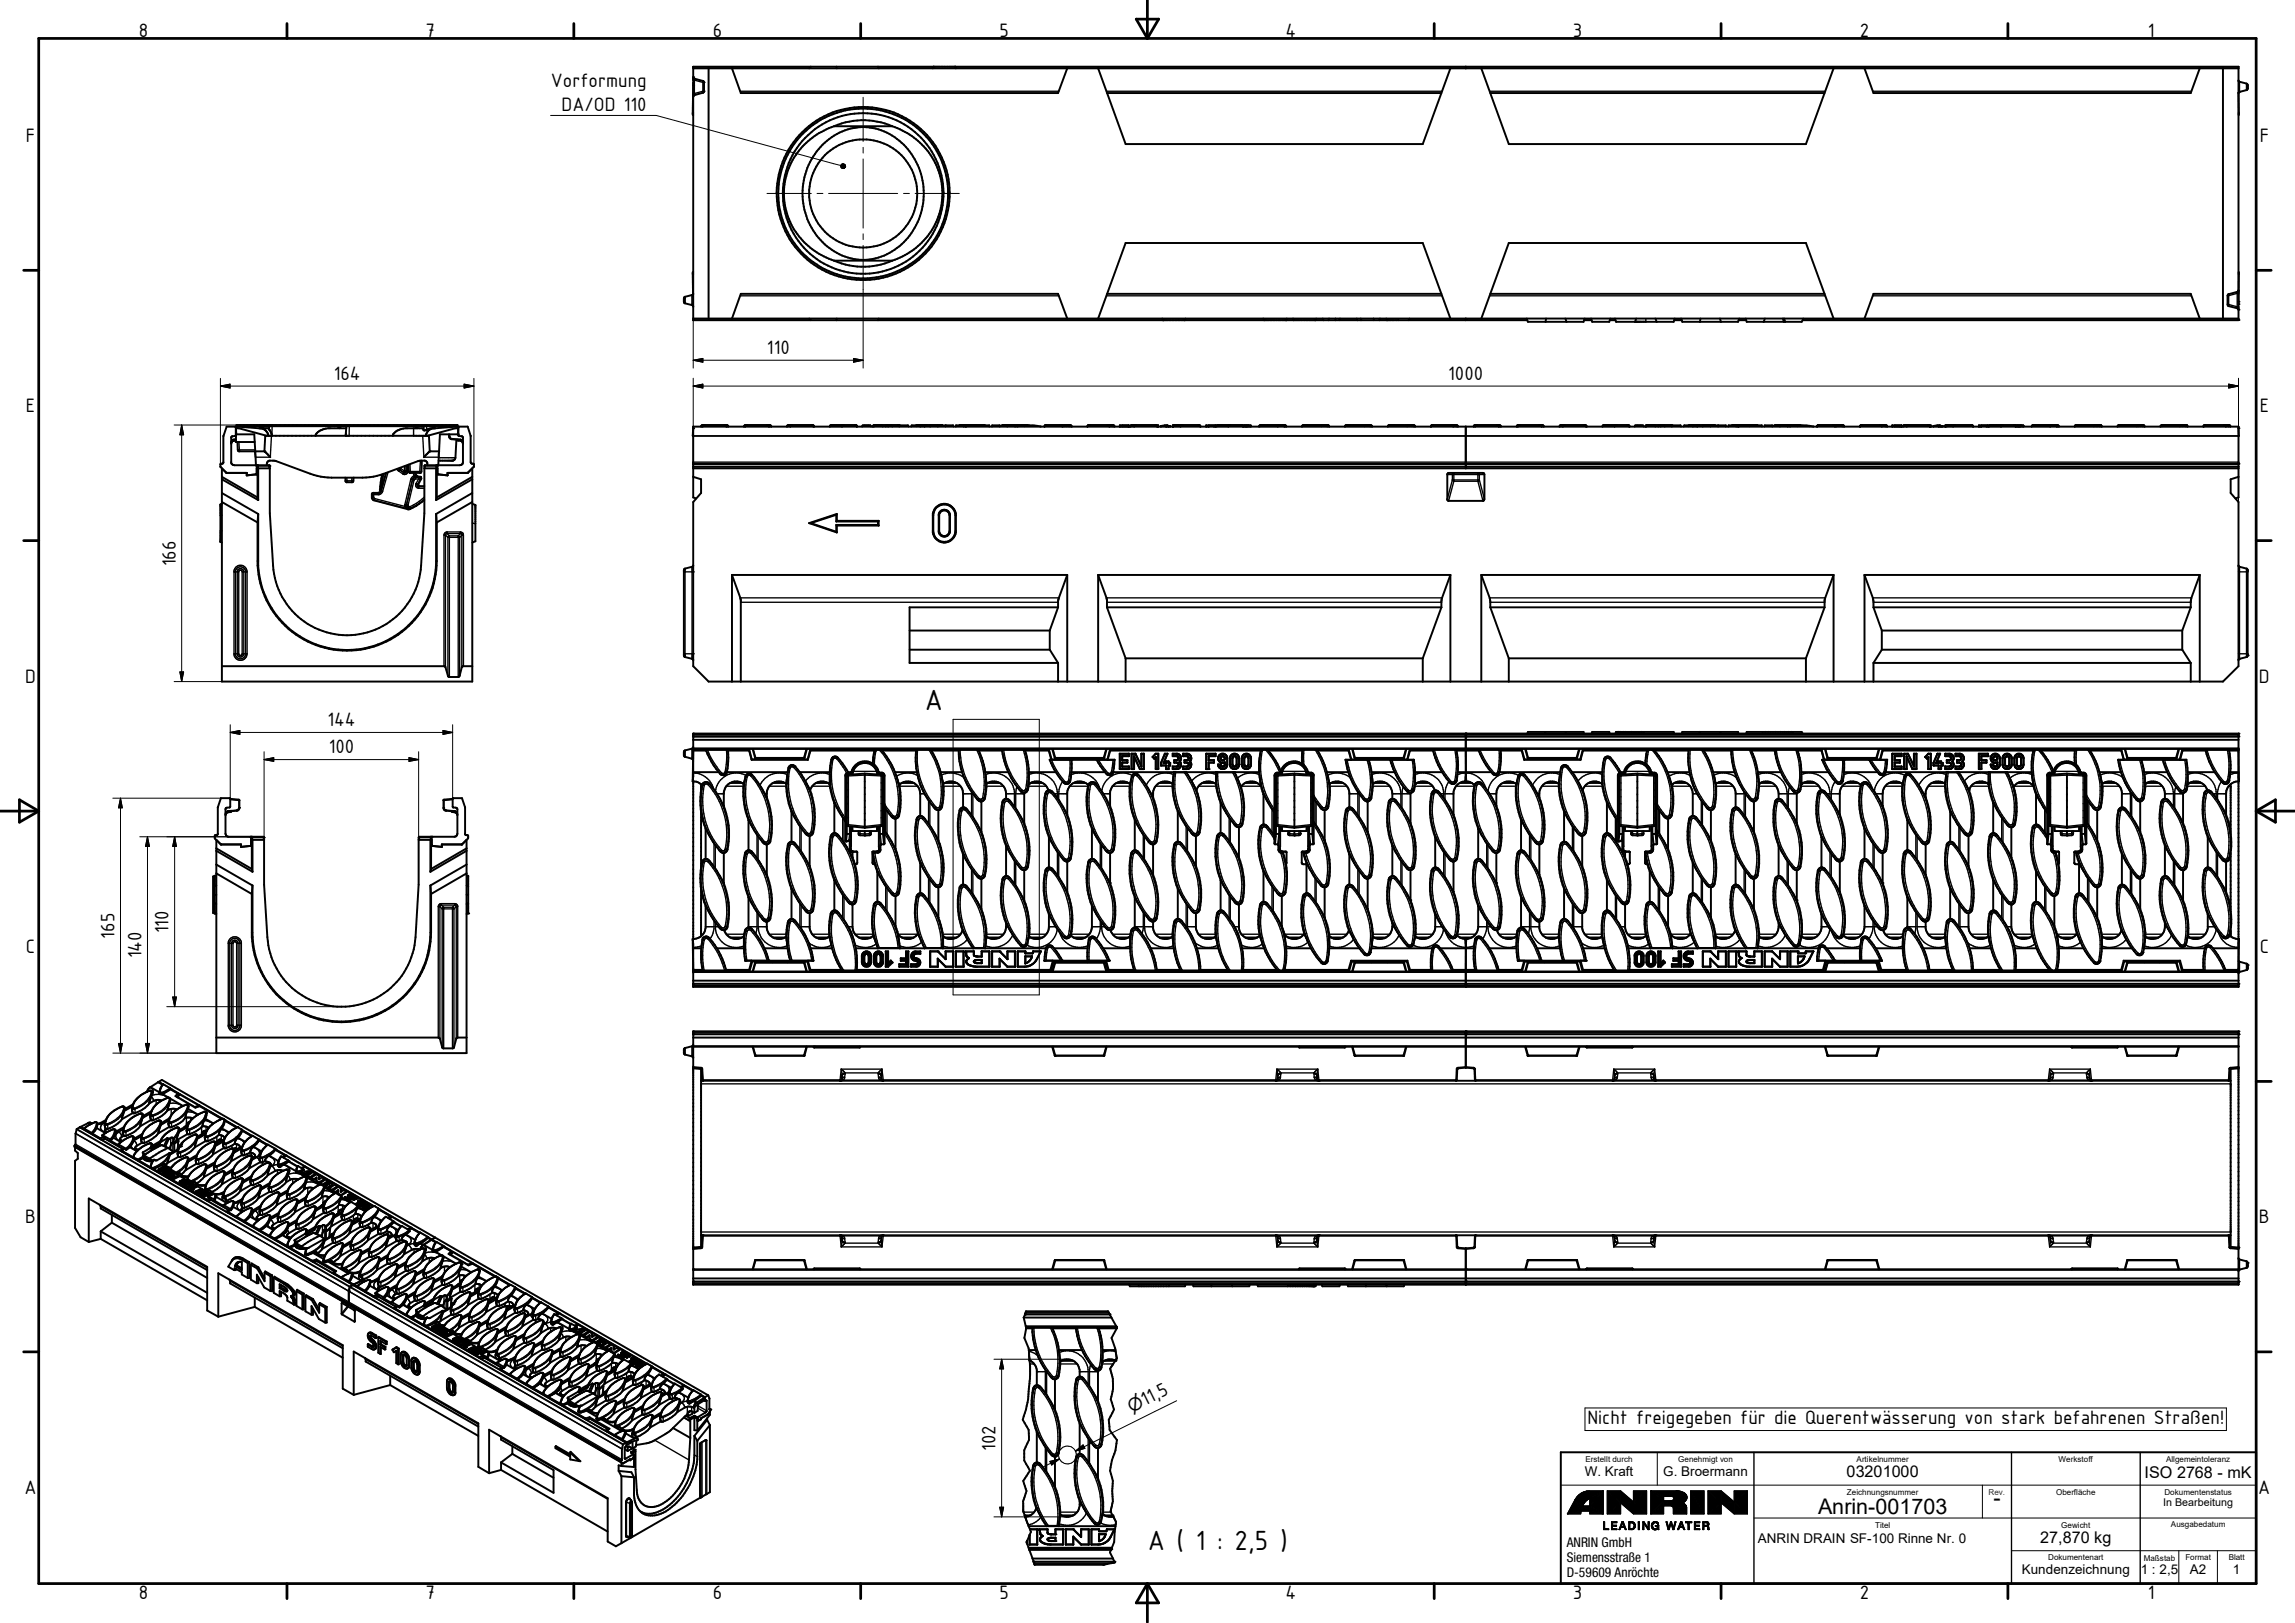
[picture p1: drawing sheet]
<svg xmlns="http://www.w3.org/2000/svg" width="594mm" height="420mm" viewBox="0 0 594 420" stroke-linecap="round" stroke-linejoin="round" font-family="sans-serif">
<defs><g id="words">
<text font-size="8.1" x="239.4" y="183.9">A</text>
<text font-size="7.7" x="297.1" y="401.2">A ( 1 : 2,5 )</text>
<g font-size="5.6">
<text x="516" y="389.7">-</text>
<text x="470.6" y="392">Anrin-001703</text>
</g>
<g font-size="5.4">
<text x="36" y="9.6">8</text>
<text x="110.2" y="9.6">7</text>
<text x="184.5" y="9.6">6</text>
<text x="258.7" y="9.6">5</text>
<text x="332.7" y="9.6">4</text>
<text x="407.2" y="9.6">3</text>
<text x="481.4" y="9.6">2</text>
<text x="556" y="9.6">1</text>
<text x="142.6" y="22.4">Vorformung</text>
<text x="145.4" y="28.6">DA/OD 110</text>
<text x="6.7" y="36.7">F</text>
<text x="585" y="36.7">F</text>
<text x="198.5" y="91.7">110</text>
<text x="86.4" y="98.4">164</text>
<text x="374.9" y="98.3">1000</text>
<text x="6.7" y="106.8">E</text>
<text x="585" y="106.8">E</text>
<text x="45.5" y="146.6" transform="rotate(-90 45.5 146.6)">166</text>
<text x="6.5" y="176.7">D</text>
<text x="584.7" y="176.7">D</text>
<text x="84.7" y="188">144</text>
<text x="85.1" y="195">100</text>
<text x="29.6" y="243" transform="rotate(-90 29.6 243)">165</text>
<text x="43.6" y="241.6" transform="rotate(-90 43.6 241.6)">110</text>
<text x="6.7" y="246.7">C</text>
<text x="36.6" y="248.1" transform="rotate(-90 36.6 248.1)">140</text>
<text x="585" y="246.7">C</text>
<text x="6.5" y="316.7">B</text>
<text x="584.7" y="316.7">B</text>
<text x="296.4" y="363.9" transform="rotate(-26 296.4 363.9)">11,5</text>
<text x="410.9" y="368.6">Nicht freigegeben für die Querentwässerung von stark befahrenen Straßen!</text>
<text x="257.7" y="375.6" transform="rotate(-90 257.7 375.6)">102</text>
<text x="6.3" y="386.7">A</text>
<text x="584.6" y="386.7">A</text>
<text x="36" y="413.9">8</text>
<text x="110.2" y="413.9">7</text>
<text x="184.5" y="413.9">6</text>
<text x="258.7" y="413.9">5</text>
<text x="332.7" y="413.9">4</text>
<text x="407.2" y="413.9">3</text>
<text x="481.4" y="413.9">2</text>
<text x="556" y="413.9">1</text>
</g>
<text font-size="4.6" x="292.9" y="365.7" transform="rotate(-26 292.9 365.7)">⌀</text>
<g font-size="4.2">
<text x="478" y="382.5">03201000</text>
<text x="555.2" y="382.5">ISO 2768 - mK</text>
<text x="528.1" y="399.5">27,870 kg</text>
</g>
<g font-size="3.5">
<text x="410.2" y="382">W. Kraft</text>
<text x="430.6" y="382">G. Broermann</text>
<text x="405.5" y="400.5">ANRIN GmbH</text>
<text x="455" y="399.5">ANRIN DRAIN SF-100 Rinne Nr. 0</text>
<text x="405.5" y="404.5">Siemensstraße 1</text>
<text x="523.4" y="407.5">Kundenzeichnung</text>
<text x="554.1" y="407.5">1 : 2,5</text>
<text x="566.9" y="407.5">A2</text>
<text x="578" y="407.5">1</text>
<text x="405.5" y="408.3">D-59609 Anröchte</text>
</g>
<text font-size="2.8" x="559.9" y="390">In Bearbeitung</text>
<g font-size="2.1">
<text x="410.4" y="378.5">Erstellt durch</text>
<text x="434.4" y="378.5">Genehmigt von</text>
<text x="480.6" y="378.5">Artikelnummer</text>
<text x="532.9" y="378.5">Werkstoff</text>
<text x="560.7" y="378.5">Allgemeintoleranz</text>
<text x="478.1" y="387">Zeichnungsnummer</text>
<text x="532.3" y="387">Oberfläche</text>
<text x="560.3" y="387">Dokumentenstatus</text>
<text x="485.4" y="395.4">Titel</text>
<text x="533.6" y="395.5">Gewicht</text>
<text x="562" y="395.4">Ausgabedatum</text>
<text x="530.2" y="403.9">Dokumentenart</text>
<text x="554.9" y="404">Maßstab</text>
<text x="565.7" y="403.9">Format</text>
<text x="576.9" y="403.9">Blatt</text>
</g>
<text font-size="2.1" fill="#262659" x="514.8" y="387">Rev.</text>
</g></defs>
<g fill="none" stroke="#000" stroke-width=".51">
<path d="M179.4 17.7h400.1M179.4 20l.2 .3 2.5 .7 .1 .2v2.7l-2.6 .8-.2 .3M183.4 17.7v64.8M189.5 17.7l2.3 6.4h82.1l2.4-6.4M209.9 17.3l-.4 .4M216.5 17.3l.1 .4M227.3 17.3l.2 .4M241.6 17.3l-.1 .4M247.3 17.3l.1 .4M284.3 17.7l7.1 19.6h76.9l7.1-19.6M379.4 17.3v.4M383.4 17.7l7.2 19.6h76.9l7.1-19.6"/>
<path d="M482.6 17.7l2.4 6.4h82.1l2.3-6.4M575.4 17.7v64.8M179.3 29.3h.1M179.3 29.3l.1 .4M179.4 22.1l-.1 7.2M212.9 37.5a14.5 14.5 0 0 1 22.1 1.1 17.7 17.7 0 0 1-7.6 28.1 14.2 14.2 0 0 1-14.5-4 17.9 17.9 0 0 1 0-25.2zM215.9 32.7h15.1M215.9 32.7a18.2 18.2 0 0 0-10.3 26.7 20 20 0 0 0 10.3 8.1M215.9 32.7a18.8 18.8 0 0 1 15.1 0M231 32.7a18.1 18.1 0 0 1 12.8 15.2 18.1 18.1 0 0 1-8.9 17.8l-3.9 1.8M286.5 24.1h86.6M385.8 24.1h86.5"/>
<path d="M579.5 20.9l.2 .3 1.8 .4 .3 .4-.1 1.3-2 .5-.2 .2M579.5 24v5.3M579.5 29.3h.1M579.5 29.3v.4M179.3 70.9h.1M179.3 70.9l.1 5.3M179.4 76.1l-.1 .2-2.1 .6-.2 .4 .2 1.2 2.1 .5 .1 .2M179.4 70.5l-.1 .4M215.9 67.5h15.1M215.9 67.5a18.8 18.8 0 0 0 15.1 0M286.5 76.1h86.6M385.8 76.1h86.5"/>
<path d="M579.5 70.5v.4M579.5 70.9h.1M579.5 75.2l-.3 .3-2.4 .7-.2 .3 .1 2.6 2.4 .7 .4 .4M579.5 70.9v7.2M179.4 82.5h400.1M189.5 82.5l2.3-6.4h82.1l2.4 6.4M209.5 82.5l.4 .4M216.6 82.5l-.1 .4M227.5 82.5l-.2 .4M284.3 82.5l7.1-19.6h76.9l7.1 19.6M300.9 82.5l.1 .4M306.9 82.5l-.2 .4"/>
<path d="M327.1 82.5l.1 .4M333 82.5l-.1 .4M334.7 82.5l.1 .4M340.7 82.5l-.1 .4M342.4 82.5l.2 .4M344 82.5l-.1 .4M345.7 82.5v.4M346.9 82.5l-.2 .4M351.2 82.5l.2 .4M352.2 82.5l.1 .4M355.6 82.5l.1 .4M357.2 82.5l-.1 .4"/>
<path d="M358.9 82.5l.1 .4M364.9 82.5l-.2 .4M379.4 82.5v.4M383.4 82.5l7.2-19.6h76.9l7.1 19.6M395.2 82.5l.3 .8h14.4l.3-.8M395.3 82.9h-215.9v-65.6h400.1v65.6h-112.9M400.2 82.5l-.1 .8M405.2 82.5l.3 .8M410 82.9h2M411.9 82.5l.3 .8h4.4l.2-.8M416.7 82.9h1.5M418 82.5l.4 .8h14.8l.3-.8"/>
<path d="M423.5 82.5l-.3 .8M428.5 82.5l.3 .8M433.4 82.9h1.9M435.2 82.5l.3 .8h14.4l.3-.8M440.2 82.5l-.2 .8M445.2 82.5l.3 .8M450 82.9h2M451.9 82.5l.3 .8h14.2l.4-.8M456.9 82.5l-.3 .8M461.5 82.5l.3 .8M461.8 82.5l.3 .8M482.6 82.5l2.4-6.4h82.1l2.3 6.4"/>
<path d="M61 110.6l.2 .1M61.1 114l-.9 .2-.3 .5M61.1 113.8a1.06 1.06 0 0 0-1.2 .7M61.1 112.4l-.1 2h4.9M61.2 110.4l5.8 .5h2.6M61.5 114.4v2.1l.3 .3h6.6M67.4 110l.4 .3 .1 .6M67.7 110.9a2.29 2.29 0 0 1 1.8 1.9M67.9 110l-.3 .1M68.4 116.8l.3-4h42.3l.2 4M68.4 116.8l1.6 1.6M69 112.8l-7.2-1.9h-.7l.1 1.5h4.6l.4 8 .3 .2-.1 2.2-2.5 .3v-.7h-5.2l-1.6-1.6v-.7l.6-.1 .1-.2v-6.9l.9-2.5h2.2l.1 .3v2.1l-.9 .1-.2 .3v6.6l.2 .4 .6 .2 9.1 .1a222.7 222.7 0 0 0 1.1 28 19.2 19.2 0 0 0 20 15.9 19.2 19.2 0 0 0 18.1-18l.8-13.6 .1-12.3 9.1-.1 .6-.2 .2-.6v-6.3l-.2-.4-.9-.1v-2.3l2.4-.1 .7 2.4v6.8l.1 .3 .6 .2 .2 .2-.1 .6-1.5 1.5h-5.2v.7l-2.6-.3-.1-2.2 .2-.2 .3-3.6"/>
<path d="M70.1 110l-.4 .3-.1 .8 .6 1 .2 .7M87.4 110l.4 .3v.6M87.9 110l-.3 .1M89.7 110.9h-4.7a3.4 3.4 0 0 0-3.3 1.9M90.1 110l-.4 .4-.2 2.4M107.4 110l.4 .3 .1 .6M107.9 110l-.3 .1M109.2 119.3l-.1 2.7-.3 .4-2.8-.1-.3-2M109.6 110.9l-5.2 .1a3.2 3.2 0 0 0-2.7 1.8M110.1 110l-.4 .4v1l1.9-.5 6.8-.5M111.2 116.8h2.5M111.2 116.8l-1.5 1.6"/>
<path d="M112 110.9a2.26 2.26 0 0 0-1.8 1.9M116.2 112.4l.1 .9 .3 .3 2.7 .3 .5 .6M118.1 113.8l-.2 4.7-.3 .5-.5 .3h-3.6M118.4 110.4v-.4h-57.2v.9M118.4 113.8l.1 .2 .8 .1 .5 .4M118.4 110.4l.1 .5M118.5 112.4l.1-1.5h-.8l-7.1 1.9M118.5 112.4h.1M118.5 112.4h-4.6l-.2 4.4M118.7 110.6l-.2 .1M119.8 114.5v.4M179.4 110.9v1.9"/>
<path d="M181.5 110.4l.4-.4h6.2l.4 .4M182.3 110l-.4 .4M187.6 110l.4 .4M192.6 110.4l.4-.4h6.3l.3 .4M193.3 110l-.4 .4M198.6 110l.4 .4M203.7 110.4l.4-.4h6.2l.4 .4M205 110l-.4 .4M210.1 110l.4 .4M214.8 110.4l.4-.4h6.2l.5 .4M218.4 110l-.4 .4M221.3 110l.4 .4"/>
<path d="M223.2 110.4l.1-.2 .4-.1 1.6 .1 .2 .2M226.2 110.4l.1-.2 .5-.1 1.6 .1 .1 .2M227.7 110l-.3 .1M229.8 110.1h-.4l-.1 .3M229.8 110.1l1 .1 .2 .2M229.8 110.1l.1 .3M232.5 110l.3 .2M232.7 110.1l-6.4-.1-.4 .4M232.8 110.4l.1-.3h2.1l.2 .3M232.8 110.1l.1 .2M235.9 110.4l.1-.3 2.1 .1 .1 .2M239.4 110.3h.1"/>
<path d="M239.8 110l-.5 .4M240.8 110.4v-.3h1.9l.1 .3M243.8 110.1h-6.6M243.8 110.1l.2 .1M243.8 110.1l.1 .1M244.8 110.1h1.9l.1 .3M244.8 110.1v.3M244.8 110.1l-2.1 .1M247.4 110.4l.1-.3h1.9v.3M248.3 110.1h6.7M250.1 110.4l.1-.2 1-.1h4.9v.3M250.1 110.4h-.2"/>
<path d="M252.3 110l-.2 .1M254.6 110l.2 .1M256.8 110.4v-.3h1.9l.1 .3M260.8 110.1h1.9l.1 .3M260.8 110.1v.3M260.8 110.1l-2.1 .1M263.4 110.4l.1-.3 4.1 .1 1.8 .2M266.1 110.1l-6.4-.1-.4 .2M270.4 110.4h.1M270.4 110.4h-.1M270.5 110.2l6.5-.2 .4 .4M270.5 110.2l-.1 .2"/>
<path d="M270.8 110l-.3 .2M274.5 110l.5 .4M281.8 110.1l-.3 .3M281.9 110h6.2l.4 .4M281.9 110l-.3 .2-.1 .2M286.7 110l.4 .4M289.9 110.1h2.3M289.9 110.4h2.3M289.9 110.1v.3M290.5 110.2l1.3 .2M290.5 110.3h1.3M292.2 110.2h-1.7v.2h1.7"/>
<path d="M292.2 110.1v.3M292.2 110.1v.1M292.2 110.4h.1M292.2 110.2v.2M294 110l-.4 .4M299.1 110l.4 .4M299.4 110.1h.4v.3M299.6 110.4l-.4-.4h-6.2l-.4 .4M299.6 110.4h.2M299.6 110.4h.1M300.6 110.3h1.3M300.6 110.3l-.1 .1 .1-.1"/>
<path d="M300.6 110.3h.1M301.9 110.4v-.2h.6v.2M301.9 110.4h.6M302.2 110.1l-1.6 .2M302.2 110.1l-1 .2h.7M302.2 110.1v.1M302.5 110.3h.3M302.8 110.3l.1 .1-.1-.1M302.8 110.3h.1M303.6 110.1h.3M303.6 110.2h.2M303.6 110.4h.1"/>
<path d="M303.6 110.1v.1M303.6 110.1v.3v-.2M303.7 110.4h-.1M303.7 110.4h.1M303.8 110.2l6.5-.2 .4 .4M303.8 110.2l-.1 .2M306.1 110l-.5 .4M312.2 110.4v-.3h2.4v.3M312.2 110.4h.7M312.9 110.2h1.3M312.9 110.3h1.3M314.2 110.2v.2v-.1"/>
<path d="M314.2 110.2v.1M314.6 110.2h-1.7v.2M318.4 110l-.4 .4M321.3 110l.4 .4M321.7 110.2l-6.5-.2-.4 .4M321.7 110.2h2.1v.2M321.7 110.2l.2 .2M322.1 110.3v-.1h1.1v.1M322.1 110.3h1M323.8 110.3l-1.9 .1M325.9 110.4l.4-.4h6.3l.3 .4M331.2 110l-.4 .4"/>
<path d="M331.9 110l.4 .1 .1 .3M337 110.4l.4-.4h6.3l.4 .4M348.1 110.4l.4-.4h6.3l.4 .4M359.2 110.4l.5-.4h6.2l.4 .4M370.7 110.1l-.2 .3M370.7 110h6.3l.4 .4M370.8 110l-.3 .2-.1 .2M375.7 110l.5 .4M379.4 110.4v10.8M381.5 110.4l.4-.4h6.2l.4 .4M382.3 110l-.4 .4M387.6 110l.4 .4"/>
<path d="M392.6 110.4l.4-.4h6.2l.4 .4M393.4 110l-.5 .4M398.6 110l.4 .4M403.7 110.4l.4-.4h6.2l.4 .4M405 110l-.4 .4M410.1 110l.4 .4M414.8 110.4l.4-.4h6.3l.3 .4M418.4 110l-.5 .4M421.3 110l.4 .4M423.2 110.4l.1-.2 .4-.1 1.6 .1 .1 .2M426.2 110.4l.1-.2 .5-.1 1.6 .1 .1 .2M427.6 110l-.2 .1"/>
<path d="M429.8 110.1h-.4l-.1 .3M429.8 110.1l1 .1 .1 .2M429.8 110.1l.1 .3M432.5 110l.4 .3M432.7 110.1l-6.4-.1-.4 .4M432.8 110.4l.1-.3h2.1l.1 .3M432.8 110.1l.1 .1M435.9 110.4l.1-.3 2.1 .1 .1 .2M439.8 110l-.4 .4M440.8 110.4v-.3h1.9l.1 .3M443.6 110l-6.4 .1M443.6 110l.3 .2z"/>
<path d="M444.7 110.1h2v.3M444.7 110.1v.3M444.7 110.1l-2 .1M447.4 110.4l.1-.3h1.9v.3M448.3 110.1h6.7M450.1 110.2h.1M450.1 110.4h-.2M450.1 110.2v.2M450.2 110.2l5.8-.1 .1 .3M452.3 110l-.2 .1M454.5 110l.3 .1M456.8 110.4v-.3h1.9l.1 .3"/>
<path d="M460.7 110.1h2v.3M460.7 110.1v.3M460.7 110.1l-2 .1M463.4 110.4l.1-.3 4.1 .1 1.8 .2M466.1 110.1l-6.5-.1-.3 .2M470.6 110.1l6.4-.1 .4 .4M470.6 110.1l-.2 .3M470.8 110l-.2 .1M474.5 110l.5 .4M481.4 110.4l.4-.4h6.3l.4 .4M481.9 110l-.4 .4M486.7 110l.4 .4"/>
<path d="M489.8 110.4v-.3h2.4v.3M489.8 110.4h2.4M490.5 110.2h1.3M490.5 110.3h1.3M491.8 110.2v.1M492.2 110.2h-1.7v.2h1.7M494 110l-.4 .4M499.1 110l.4 .4M499.4 110.1h.4M499.6 110.4l-.4-.4h-6.2l-.4 .4M499.6 110.4h.1M499.6 110.4h.2"/>
<path d="M499.8 110.1v.3M500.5 110.3h1.4M501.9 110.4h.5M502.2 110.1l-1.7 .2v.1M502.2 110.1v.1M502.2 110.1l-1.1 .2h.8M502.4 110.4v-.2h-.5v.2M502.4 110.3h.5v.1M502.9 110.3l-.5 .1M503.6 110.1h.3M503.6 110.2h.2M503.6 110.4h.1"/>
<path d="M503.6 110.1v.1M503.6 110.1l-.1 .3 .1-.2M503.7 110.4h.1M503.7 110.4h-.1M503.8 110.2l6.5-.2 .4 .4M503.8 110.2l-.1 .2M505.7 110.3h-.1M506 110l-.4 .4M512.3 110.1h2.3v.3M512.3 110.4h.6M512.3 110.1v.3M512.3 110.1l-.1 .3"/>
<path d="M512.9 110.2h1.3M512.9 110.3h1.3M514.2 110.2v.2v-.1M514.2 110.2v.1M514.6 110.2h-1.7v.2M518.4 110l-.4 .4M521.3 110l.4 .4M521.7 110.2l-6.5-.2-.4 .4M521.7 110.2h2.1M521.7 110.2l.1 .2M522.1 110.3v-.1h1.1v.1M523.1 110.3l-1.3 .1"/>
<path d="M523.8 110.2l-.1 .2-1.5-.1M523.8 110.2v.2M525.9 110.4l.4-.4h6.2l.5 .4M531.2 110l-.5 .4M531.9 110a.41 .41 0 0 1 .5 .4M537 110.4l.4-.4h6.2l.5 .4M548.1 110.4l.4-.4h6.3l.4 .4M559.3 110.4l.3-.4h6.3l.4 .4M570.7 110.1l-.3 .3M570.7 110h6.3l.4 .4M570.8 110l-.3 .2-.2 .2M575.7 110l.4 .4"/>
<path d="M579.5 110.9v1.9M57.4 121.2v55.2h64.9v-55.2M57.4 130.4l-.3 .2v9.7l.3 .2M57.4 130l9.3 5.3M57.4 124.1l9.4 5.4M57.4 127.6l9.4 5.5M57.4 123.4l9.3 5.4M66.5 121.2h3.3M66.7 135.3v11.1a23.2 23.2 0 0 0 23.7 22 23.2 23.2 0 0 0 22.7-23.2v-9.9M66.7 121.2v7.6M66.7 128.8l.1 .7M66.8 133.1v13.3a23 23 0 0 0 23.6 21.9 23 23 0 0 0 22.5-23.1v-12.1"/>
<path d="M66.8 121.2v8.3M66.8 133.1l-.1 2.2M69 120.4l.1-.6 .4-.5h1.7l10 3.6 1.9 .5 2.7 .3h8l2.9-.3 2.7-.8 9.3-3.3h1.5l.4 .5 .1 .6M89.4 123.7v.9l.3 .2h1.5l.2-.2 .1-.9M99.3 122.7l-.7 4.2h-.3l.6-4.1M99.9 122.5l-1.4 4.7-.3 .3-1.9 .3v1.1l.3 .6 9 2.3h.6l1.5-.8 2.1-1.5M105.7 131.6v.2zM107.5 122.4l.3 .7 .8 .3M108.5 123.5h.1M108.6 123.4l.4 .2v.3l-.8 1.6 .4 .4h1.2M108.6 123.4l-.1 .1M109.8 121.2h3.4"/>
<path d="M112.9 121.2v8.3M112.9 133.1l.2 2.2M113.1 121.2v7.6M113.1 128.8l-.2 .7M122.3 123.4l-9.2 5.4M122.3 130l-9.2 5.3M122.3 127.6l-9.4 5.5M122.3 124.1l-9.4 5.4M122.3 130.4l.8 .3v9.4l-.8 .4M179.4 123.4l2.1 .7v3.5l-2.1 2.4v42.5l4 3.9h392l4.1-3.9v-42.5l-2.1-2.4v-3.5l2.1-.7M179.4 120.1h400.1M179.4 121.2h400.1"/>
<path d="M180.2 129l-.8-.2v-18.4h400.1v18.4l-.9 .2M209.5 135.4l7.1 2.4M209.5 135.4h.4M209.9 135.4l6.6 2.3M216.5 133.3l-6.6 2.1M216.5 133.3v1.7M216.5 135.9v1.8M216.5 135h10.8M216.5 135.9h10.8M216.5 135.9l.1 .2M216.5 137.7l.1 .1M216.6 133.1l-7.1 2.3"/>
<path d="M216.6 133.1v1.7M216.6 136.1v1.7M216.6 134.8h10.9M216.6 136.1h10.9M216.6 133.1l-.1 .2M216.6 134.8l-.1 .2M227.3 135v.9M227.3 135.9l.2 .2M227.5 134.8v1.3M227.5 134.8l-.2 .2M242.3 131.6a2.87 2.87 0 0 1 3.1-.8 2.87 2.87 0 0 1 1.9 2.6v4.1a2.86 2.86 0 0 1-2.9 2.8 2.86 2.86 0 0 1-2.8-2.8v-4.5zM242.4 131.2a3 3 0 0 1 5 1.8v4.8a3 3 0 0 1-3 2.7 3 3 0 0 1-2.9-2.7v-4.8l.4-1.1z"/>
<path d="M243.4 132.6a1.35 1.35 0 0 1 1.5-.4 1.35 1.35 0 0 1 .9 1.2v4.1a1.35 1.35 0 0 1-1.2 1.3 1.35 1.35 0 0 1-1.5-1.1v-4.6zM243.4 132.4a1.51 1.51 0 0 1 2.5 .7v4.6a1.49 1.49 0 0 1-1.5 1.2 1.49 1.49 0 0 1-1.4-1.2v-4.6zM374.8 122.5h9.3l.2 .4-.1 6.6-.3 .2-9-.1-.3-.3v-6.4zM179.4 146.5l-.1 .2-2.1 .5-.2 .4v22.1l.2 .4 2.1 .5 .1 .2M189.5 148.8h86.8M189.5 148.8v27.6M189.5 148.8l2.3 6.6v21M273.9 157.2h-38.4v14.4h38.4M273.9 157.2l-2.2 6M276.3 148.8v27.6M276.3 148.8l-2.3 6.2-.1 2.2M284.3 148.8h91.1"/>
<path d="M284.3 148.8v27.6M284.3 148.8l2.1 6 .1 2.4M286.5 157.2h86.6M286.5 157.2l4.9 13.2M373.1 157.2l-4.8 13.2M375.4 148.8v27.6M375.4 148.8l-2.2 6.2-.1 2.2M383.4 148.8h91.2M383.4 148.8v27.6M383.4 148.8l2.2 6 .2 2.4M385.8 157.2h86.5M385.8 157.2l4.8 13.2"/>
<path d="M472.3 157.2l-4.8 13.2M474.6 148.8v27.6M474.6 148.8l-2.2 6.2-.1 2.2M482.6 148.8h86.8M482.6 148.8v27.6M482.6 148.8l2.2 6 .2 2.4M485 157.2h82.1M485 157.2l2.1 6M567.1 157.2l-2.2 6M569.4 148.8v27.6M569.4 148.8l-2.1 6-.2 2.4M579.5 146.5l.2 .2 2 .5 .1 .4v22.1l-.1 .4-2 .5-.2 .2"/>
<path d="M57.4 172.5h57.7l.2 .2 .7 2.3 .3 .3 2.5-.1 .9-2.7h2.6M235.5 163.2h36.2M235.5 168.2h36.2M271.7 168.2l2.2 3.4M271.7 163.2v5M273.9 171.6v4.8M291.4 170.4h76.9M291.4 170.4v6M368.3 170.4v6M390.6 170.4h76.9M390.6 170.4v6M467.5 170.4v6"/>
<path d="M485 171.6v4.8M485 171.6h82.1M487.1 163.2v5M487.1 163.2h77.8M487.1 168.2h77.8M487.1 168.2l-2.1 3.4M564.9 163.2v5M564.9 168.2l2.2 3.4M567.1 171.6v4.8M179.4 193.5l-.3 .3-1.9 .5-.2 .3 .2 1.3 2.2 .7M179.4 194.7l-.1 7.6M179.4 193.9h400.1"/>
<path d="M179.4 190.7h400.1M179.4 191.5h400.1M179.4 194.1h14.4M179.4 199.9h6.6M179.4 194.3h3.4M182.7 194.1l.1 .2M182.8 194.3l1.4 2.9 1.8 2.7M186 199.9a1.08 1.08 0 0 0 1.1 .8 1.08 1.08 0 0 0 1-.8M188.1 199.9h15.8M188.5 194.3h5.4M188.5 194.3a18.6 18.6 0 0 1-.4 5.6M188.5 194.1v.2"/>
<path d="M192.1 193.9l-12.5 .2M192.1 193.9l1.8 .1M192.1 193.9l.9 .1M193.8 194.1l.1 .2M193.9 194l.7 2.6M193.9 194l-.1 .1M193.9 194.3l.7 2.4M194.6 196.7h14.5M194.6 196.6h14.5M194.6 196.6v.1M194.8 193.9l.6 2.3 .2 .1h12.5l.2-.2 .6-2.2M203.9 199.9l-.4 3"/>
<path d="M203.9 199.9l.2-1.1a.99 .99 0 0 1 1.7-.4l1.2 1.5M207 199.9l2.7 4.7M207 199.9h7.8M209.1 196.6v.1M209.8 194h.8M209.8 194l-.7 2.6M209.8 194v.1M209.8 194.3h16.5M209.8 194.3l-.7 2.4M209.8 194.1h61.6M209.8 194.1v.2M210.6 193.9v.2"/>
<path d="M210.6 193.9h.1M211.6 194v.1M214.8 199.9l-.1 3.1M214.8 199.9l.4-3.3a.96 .96 0 0 1 1.7-.5l1.2 1.5 1.4 2.3M219.5 199.9h.9M219.5 199.9l.1 .2M220.4 199.9l-1.1 .2M222.7 193.9h47M223.9 197.5a3.2 3.2 0 0 0-3.2 2.9M223.9 197.5a3.2 3.2 0 0 1 3.2 2.9M223.9 197.5l.7 .1M223.9 197.5l-.8 .1"/>
<path d="M225.9 197.7h.1M225.9 197.7a3.5 3.5 0 0 0-5.5 2.2M226 197.7h.1M226 197.7l1.1 1.2 .4 1 .9 .1 .5 .6v8.2M226.3 194.3l-.4 3.4M226.4 194.1l-.1 .2M228.1 194.1l.2 .2M228.3 194.3h8.8M228.3 194.3l2.2 3.1 1.2 2.5M231.7 199.9h5.7M231.7 199.9l1.1 3.3M237.1 194.1v.2"/>
<path d="M237.1 194.3l-.1 2.8 .4 2.8M237.4 199.9a17.9 17.9 0 0 0 5 9.7l.5 .1M240.9 194.1l.1 .2M241 194.3h7.2M241 194.3l1.5 2.7 1 2.9M243.5 199.9h5.5M243.5 199.9l.7 3M248.2 194.1v.2M248.2 194.3l.2 2.8 .6 2.8M249 199.9l1.4 3.3 1.5 2.3a3.9 3.9 0 0 0 2 2h.1M253.3 194.1l.1 .2M253.4 194.3h6"/>
<path d="M253.4 194.3l1 2.7 .7 2.9M255.1 199.9h5.9M255.1 199.9l.2 3M259.4 194.1v.2M259.4 194.3l.6 2.8 1 2.8M261 199.9a14.3 14.3 0 0 0 3.6 5.2l.5 .2M265.3 194.1v.2M265.3 194.3h6.2M265.3 194.3l.9 3.7 .1 1.9M266.3 199.9v3.1M266.3 199.9h7M269.7 193.9l1.8 .1"/>
<path d="M269.7 193.9l.9 .1M271.4 194.1l.1 .2M271.5 194.3l.7 2.4M271.5 194l.7 2.6M271.5 194l-.1 .1M271.7 196.7h5.7M271.7 196.7h.5M271.7 196.7l1.6 3.2M272.2 196.6h14.5M272.2 196.6v.1M272.4 193.9l.6 2.2 .2 .2h12.5l.2-.2 .6-2.2M273.3 199.9l1.8 2.4a1.06 1.06 0 0 0 1.2 .6 1.06 1.06 0 0 0 .8-1.1l.3-1.9"/>
<path d="M277.4 196.7v3.2M277.4 196.7h6.5M277.4 199.9h8.6M283.9 196.7h4.6M283.9 196.7l2.1 3.2M286 199.9a1.08 1.08 0 0 0 1.1 .8 1.08 1.08 0 0 0 1-.8M286.7 196.6v.1M286.7 196.7h1.8M287.4 194l-.7 2.6M287.4 194v.1M287.4 194.3h38.9M287.4 194.3l-.7 2.4"/>
<path d="M287.4 194.1h61.6M287.4 194.1v.2M288.1 199.9h37.8M288.5 196.7l-.4 3.2M289.2 193.9l-1.8 .1M289.2 193.9h47M289.2 193.9l-.9 .1M289.8 195.1h2.5M289.8 195.1v4h2.5v-.7M289.8 195.1l.1 .1M289.9 195.2v3.9M289.9 195.2h2.3"/>
<path d="M290.5 196.8h1.3M290.5 197.4h1.3M290.5 198.4h1.8M291.8 197.4h-1.3v1.1h1.7M291.8 196.8v.6M291.8 197.4h.1M291.8 196.8h.1M292.2 195.2v.5M292.2 198.5v.6M292.3 195.1v.6h-1.8v1.1h1.3M292.3 198.4l-.1 .1M292.3 195.1l-.1 .1"/>
<path d="M292.9 195.1h1M292.9 195.1v4h.7l-.1-3.4M292.9 195.1v.1M292.9 195.2h1M292.9 195.2v3.9M293.5 195.7l1.6 3.4M293.9 195.1v.1M293.9 195.2l1.6 3.3M293.9 195.1l1.5 3.2M295.4 195.1h.7M295.4 198.3l.1 .2M295.4 195.1l.1 .1"/>
<path d="M295.4 195.1v3.2M295.5 195.2h.6M295.5 195.2v3.3M296.1 195.2v3.9M296.1 195.1v4h-1l-1.6-3.4M296.1 195.1v.1M298.4 196h.1M298.4 196l.4 .4M299.2 195.1h.6M299.2 195.1v.1M299.2 195.2l-.8 .8M299.2 195.1l-.8 .9"/>
<path d="M299.2 196h.1M299.2 196l-.4 .4M299.8 195.1v4h-.6v-3.1M299.8 195.1l-.6 .1M300.5 197.5v.7h1.4v.9M300.5 197.5h.1M301.2 197.6h.7M301.2 197.5h.6M301.2 197.5v.1M301.5 195.2h.7M301.5 195.1h.7M301.5 195.1v.1"/>
<path d="M301.5 195.2l-.9 2.3M301.5 195.1l-1 2.4M301.8 197.1l.1 .5M301.8 197.1h.7M301.8 198.2v.9h.7v-.9M301.8 197.5l.1 .1M301.8 197.1v.4M302.2 195.2l-1 2.4M302.2 195.1v.1M302.2 195.1l-1 2.4M302.5 197.6h.3M302.5 197.1v.5"/>
<path d="M302.5 197.5h.4M302.5 197.5v.1M302.5 197.1v.4M302.8 197.6v.6M302.9 197.5v.7h-.4v.9M302.9 197.5l-.1 .1M303.6 195.1h1.2l.7 .4 .2 .5M303.6 198.4v.7l1.4-.1 .6-.5M303.6 195.1v.6l1.2 .1 .3 .3v.4l-.3 .3h-.8M303.6 198.4v.1M303.6 195.1v.1M303.6 195.2v.5"/>
<path d="M303.6 198.5v.6M303.6 195.2h1a1.13 1.13 0 0 1 1.1 .7 1.13 1.13 0 0 1-.4 1.2M304 197.4l.9 .1M304.9 197.5l.1 .2M305 197.7l.1 .4-.3 .4h-1.2M305 197.7l.1 .2M305.1 196.3l-.3 .4-.8 .1v.6l.9 .1M305.1 198l-.3 .4h-1.2M305.3 197.1l.3 .4M305.4 197.1h-.1M305.5 197.3l.2 .4M305.6 197.5l.1 .3"/>
<path d="M305.6 196l-.1 .9M305.6 198.2v.3M305.7 197.7v.3M305.7 198l-.1 .5M305.7 198v.2M306.2 195.2h1a1.12 1.12 0 0 1 1 .6 1.12 1.12 0 0 1-.1 1.1M306.6 197.4l.9 .1M306.6 196.8h.1M306.6 196.8v.6M306.7 197.4l.8 .1M306.7 197.4h-.1M306.7 196.8v.6"/>
<path d="M307.5 196.6l-.9 .2M307.5 197.5l.3 .5-.3 .4-1.3 .1M307.6 197.7l.1 .3-.3 .4h-1.2v.7l1.5-.1 .4-.3M307.6 196l.1 .2M307.7 196.1l-.3-.3-1.2-.1v-.6l1.5 .1a1.08 1.08 0 0 1 .6 1.5M307.7 196.1l-.2 .6-.8 .1M307.7 196.2l-.1 .3M308 197.1l.3 .4 .1 .5M308 197.1l.3 .9M308.2 196.9l-.2 .2M308.3 198l-.2 .7M312.9 196.8h1.3"/>
<path d="M312.9 197.4h1.3M314.2 196.8v.6M314.2 197.4h.1M314.2 196.8h.1M314.7 195.1h-2.5v4h.7v-1.7h1.3M314.7 195.1v.6h-1.8v1.1h1.3M314.7 195.1l-2.5 .1M315.3 197.9l.6 .1M315.3 197.9h.7M315.3 197.9l.1 .3M315.3 196.3l.2 .8 .8 .4M315.3 198.2l.3 .5"/>
<path d="M315.4 198.4l.6 .6M315.8 198.8l.2 .2M315.9 198l.5 .5 .5-.1M316 197.9l.4 .5 .4-.1M316 197.9l-.1 .1M316 199l.3 .1M316.1 196l.3-.3 .6 .4M316.1 196v.7l.5 .1M316.1 196a.55 .55 0 0 0 0 .7 .55 .55 0 0 0 .7 .1M316.1 196l.4-.3 .5 .4M316.8 196.8h-.1M316.9 196.6l-.1 .2"/>
<path d="M317 197.4l-.7 .1M317 197.4h.1M317 196.1l-.1 .5M317 197.4v.6l-.2 .3M317 199h-1M317.1 197.4l-.2 1M317.1 197.4l-.5 .1M317.4 195.6l.3 .5v2.1M317.4 195.6a1.16 1.16 0 0 0-1.8 0 1.16 1.16 0 0 0 .5 1.8M317.4 198.6l-.4 .4M317.5 195.6a1.18 1.18 0 0 0-1.3-.5 1.18 1.18 0 0 0-.9 .9M317.5 198.6l-.5 .4"/>
<path d="M317.5 195.6l.2 .7M317.7 198.2l-.3 .4M317.7 197.9v.3M318.4 196.3a1.19 1.19 0 0 1 1.2-1.2 1.19 1.19 0 0 1 1.2 1.2M318.4 197.9l.1 .5 .6 .6M319.1 196.1l-.1 1.8 .2 .5M319.1 196.1v1.9l.1 .3M319.1 199h1M319.2 198.3h.7M319.2 195.9l-.1 .2M319.2 195.9l.5-.1 .4 .3-.1 2.1M319.2 198.4h.7"/>
<path d="M320 198.2l-.1 .1M320.1 196.1v.2M320.1 197.9l-.1 .3M320.5 195.6a1.17 1.17 0 0 0-1.2-.4 1.17 1.17 0 0 0-.9 .9v2.1l.7 .8M320.6 195.8l.2 2.4M320.7 198.2l-.6 .8M320.8 197.9l-.1 .3M320.8 198.2l-.3 .5-.4 .3M321.5 198.2l.4 .6M321.6 198.4l.3 .4M321.9 198.8l.5 .3M322.1 197.9a.57 .57 0 0 0 .5 .6 .57 .57 0 0 0 .6-.6"/>
<path d="M322.1 197.9a.53 .53 0 0 0 .5 .5 .53 .53 0 0 0 .6-.5M322.4 199.1h.5M322.5 195.8l-.4 .5v1.6M322.5 195.8l-.4 .2v.3M322.5 195.8h.3M322.8 195.8l.2 .1M322.8 195.8l.3 .2M323.1 196l.1 .3M323.1 196.1l.1 1.8M323.4 198.8l-.5 .3M323.7 198.4l-.3 .4M323.8 196.3a1.16 1.16 0 0 0-1.2-1.1 1.16 1.16 0 0 0-1.1 1.1v1.9"/>
<path d="M323.8 197.9v.3M323.8 197.9v-1.6a1.21 1.21 0 0 0-1.2-1.2 1.21 1.21 0 0 0-1.2 1.2l.1 1.9M323.8 197.9l-.1 .5M325.9 199.9l.5 3.6M326.3 194.3l-.4 2.8v2.8M326.4 194.1l-.1 .2M328.1 194.1l.2 .2M328.3 194.3h8.8M328.3 194.3l1.9 2.5 1.3 2.8M331.3 200l-1 .1-.4 .7 .1 9.6M331.3 199.9v.1M331.5 199.6h.1"/>
<path d="M331.5 199.6l-.2 .3M334.6 197.5a3.2 3.2 0 0 0-2.8 2.9M334.6 197.5l-.3 .1M335 197.5h-.4M335 197.5a3.2 3.2 0 0 1 3.2 2.9M335 197.5l.7 .1M336.2 193.9h.1M337.1 197.7l.9 1 .7 1.2 .8 .1 .6 .6-.1 6M337.1 197.7a3.6 3.6 0 0 0-5.6 1.9M337.1 194.3v3.4M337.1 194.1v.2M340.9 194.1l1.6 2.9 1 2.9"/>
<path d="M341 194.3h8.1M343.5 199.9h5.5M343.5 199.9l.7 3M347.3 194v.1M348.3 193.9l-.1 .2M348.3 194h.8M348.3 196.7h6M348.3 196.7h1.5M348.3 196.7l.7 3.2M349 194.1l.1 .2M349 199.9l1.2 2.8 1.6 2.7M349.1 194.3l.7 2.4"/>
<path d="M349.1 194l.7 2.6M349.1 194l-.1 .1M349.8 196.6h14.5M349.8 196.6v.1M350 193.9l.6 2.2 .2 .2h12.5l.2-.2 .6-2.2M354.3 196.7h5.6M354.3 196.7l.7 3.2M355 199.9l.4 3M355 199.9h6M359.9 196.7h6.1M359.9 196.7l1.1 3.2M361 199.9a21.5 21.5 0 0 0 3.3 5.1l.9 .3"/>
<path d="M364.3 196.6v.1M364.3 196.7h1.7M364.9 194l-.6 2.6M364.9 194l.1 .1M365 194.3h6M365 194.3l-.7 2.4M365 194.1h28.9M365 194.1v.2M366 196.7l.3 3.2M366.3 199.9v3.1M366.3 199.9h7M366.8 193.9l-1.9 .1"/>
<path d="M366.8 193.9l12.5 .2M366.8 193.9l-.9 .1M370.9 194.1l.1 .2M371 194.3l.9 2.9 1.4 2.7M373.3 199.9l1.1 1.6a2.33 2.33 0 0 0 1.6 1.4 1.27 1.27 0 0 0 1.2-1.6l.2-1.4M377 194.1v.2M377 194.3h5.8M377 194.3l.4 2.8v2.8M377.4 199.9h8.6M379.4 189.9l-.1 12.4M379.4 194.3l.2 8M382.7 194.1l.1 .2"/>
<path d="M382.8 194.3l1.4 2.9 1.8 2.7M386 199.9a1.11 1.11 0 0 0 1.1 .8 1.11 1.11 0 0 0 1-.8M388.1 199.9h15.8M388.4 194.3l.1 2.8-.4 2.8M388.4 194.1v.2M388.4 194.3h5.5M392.1 193.9h-12.6l-.1 .2M392.1 193.9l1.8 .1M392.1 193.9l.9 .1M393.9 194.1v.2M393.9 194l.7 2.6M393.9 194v.1"/>
<path d="M393.9 194.3l.6 2.4M394.5 196.7h14.6M394.6 196.6h14.5M394.6 196.6l-.1 .1M394.8 193.9l.6 2.3 .2 .1h12.4l.3-.2 .6-2.2M395.3 189.9l.2-.4h14.4l.1 .4M399.9 189.5l.2 .4M403.9 199.9l-.4 3M403.9 199.9l.2-1.1a.99 .99 0 0 1 1.7-.4l1.2 1.5M405.3 189.5l-.1 .4M407 199.9l2.7 4.7M407 199.9h7.8"/>
<path d="M409.1 196.6v.1M409.7 194h.9M409.7 194l-.6 2.6M409.7 194l.1 .1M409.8 194.3l-.7 2.4M409.8 194.3h16.5M409.8 194.1h61.6M409.8 194.1v.2M410.6 193.9l.1 .2M411.6 194v.1M412 189.9l.2-.4h4.4l.1 .4M414.8 199.9l-.1 3.1"/>
<path d="M414.8 199.9l.2-2.5 .2-.8 .4-.6a1.05 1.05 0 0 1 1.3 .1l2.6 3.8M418.2 189.9l.2-.4h14.8l.2 .4M418.8 189.5l-.1 .4M419.5 199.9l.1 .2M419.5 199.9h.9M420.4 199.9l-1.1 .2-.5 .5v17l.3 .2 .8-.2v2.4l.3 .3 .5 .2M422.7 193.9h47M423.9 197.5a3.2 3.2 0 0 0-3.2 2.9M423.9 197.5a3.2 3.2 0 0 1 3.2 2.9M423.9 197.5l.7 .1M423.9 197.5l-.8 .1M425.9 197.7h.1a4.3 4.3 0 0 1 1.6 2.2l1 .2 .4 .7-.1 8"/>
<path d="M425.9 197.7a3.6 3.6 0 0 0-5.5 2.2M426.3 194.3l-.4 3.4M426.4 194.1l-.1 .2M428.1 194.1l.2 .2M428.3 194.3l1.7 2.3 1.7 3.3M428.3 194.3h8.8M431.7 199.9l1.1 3.3M431.7 199.9h5.6M435.3 189.9l.2-.4h14.4l.1 .4M437.1 194.3a18.6 18.6 0 0 0 .2 5.6M437.1 194.1v.2M437.3 199.9a17.9 17.9 0 0 0 5.1 9.7l.5 .1"/>
<path d="M439.9 189.5l.1 .4M440.9 194.1l1.6 2.9 1 2.9M441 194.3h7.1M443.5 199.9l.7 3M443.5 199.9h5.5M445.3 189.5v.4M448.1 194.1v.2M448.1 194.3l.3 2.8 .6 2.8M449 199.9l1.2 2.8 1.6 2.7M452 189.9l.2-.4h14.2l.2 .4M453.3 194.1v.2M453.3 194.3l1.1 2.7 .6 2.9"/>
<path d="M453.3 194.3h6.1M455 199.9l.4 3M455 199.9h6M459.4 194.1v.2M459.4 194.3l.6 2.8 1 2.8M461 199.9a21.5 21.5 0 0 0 3.3 5.1l.8 .3M465.3 194.1v.2M465.3 194.3l.7 2.8 .3 2.8M465.3 194.3h6.2M466.3 199.9v3.1M466.3 199.9h7M469.7 193.9l1.8 .1"/>
<path d="M469.7 193.9l.9 .1M471.4 194.1l.1 .2M471.5 194l.7 2.6M471.5 194l-.1 .1M471.5 194.3l.6 2.4M471.7 196.7h.4M471.7 196.7h5.6M471.7 196.7l1.6 3.2M472.2 196.6h14.5M472.2 196.6l-.1 .1M472.4 193.9l.6 2.3 .2 .1h12.4l.3-.2 .6-2.2M473.3 199.9l1.1 1.6a2.33 2.33 0 0 0 1.5 1.4 1.09 1.09 0 0 0 1.2-1.1l.2-1.9"/>
<path d="M477.3 196.7v3.2M477.3 196.7h6.6M477.3 199.9h8.7M483.9 196.7h4.6M483.9 196.7l2.1 3.2M486 199.9a1.11 1.11 0 0 0 1.1 .8 1.11 1.11 0 0 0 1-.8M486.7 196.6v.1M486.7 196.7h1.8M487.3 194l-.6 2.6M487.3 194l.1 .1M487.4 194.3l-.7 2.4M487.4 194.3h39"/>
<path d="M487.4 194.1h61.6M487.4 194.1v.2M488.1 199.9h37.8M488.5 196.7l-.4 3.2M489.2 193.9l-1.9 .1M489.2 193.9l-.9 .1M490.5 196.8h1.3M490.5 197.4h1.3M490.5 198.4h1.7M491.8 197.4h-1.3v1.1l1.7-.1M491.8 196.8v.6M491.8 197.4h.1"/>
<path d="M491.8 196.8h.1M492.2 195.1h-2.4v4h2.4v-.7M492.2 195.1v.6h-1.7v1.1h1.3M492.2 195.1l-2.4 .1M492.9 195.1v4h.7v-3.2M492.9 195.1h1M492.9 195.1v.1M492.9 195.2h1M492.9 195.2v3.9M493.5 195.7l1.6 3.4M493.5 195.7l.1 .2M493.5 195.7v3.4"/>
<path d="M493.6 195.9l1.4 3.2M493.9 195.1v.1M493.9 195.2l1.6 3.3M493.9 195.1l1.5 3.2M495.4 195.1h.7M495.4 198.3l.1 .2M495.4 195.1l.1 .1M495.4 195.1v3.2M495.5 195.2h.6M495.5 195.2v3.3M496.1 195.2v3.9M496.1 195.1v4h-1.1"/>
<path d="M496.1 195.1v.1M498.3 196h.1M498.4 196l.4 .4 .4-.4v3.1M499.1 195.1h.7M499.1 195.1l.1 .1M499.1 195.1l-.8 .9M499.2 195.2h.6M499.2 195.2l-.8 .8M499.8 195.2v3.9M499.8 195.1v4h-.7v-3.1M499.8 195.1v.1M501.1 197.6h.8"/>
<path d="M501.2 197.5l-.1 .1M501.2 197.5h.6M501.5 195.1l-1 2.4v.7h1.4v.9M501.5 195.1l.7 .1M501.5 195.1h.7M501.8 197.1l.1 .5M501.8 197.1h.7M501.8 198.2v.9h.7v-.9M501.8 197.5l.1 .1M501.8 197.1v.4M502.2 195.2l-1.1 2.4M502.2 195.1v.1"/>
<path d="M502.2 195.1l-1 2.4M502.4 197.6h.5M502.5 197.1l-.1 .5M502.5 197.5h.4v.7h-.5v.9M502.5 197.5l-.1 .1M502.5 197.1v.4M503.5 195.1h1.3a1.17 1.17 0 0 1 .7 1.8M503.5 195.1v.6l1.2 .1M503.5 198.4v.7l1.5-.1M503.5 198.4l.1 .1M503.5 195.1l.1 .1M503.6 195.2v.5"/>
<path d="M503.6 198.5v.6M503.6 195.2l1.4 .1 .7 .7M503.9 197.4l1 .1 .2 .6-.4 .4h-1.1M503.9 196.8h.1M503.9 196.8v.6M504 197.4h.6a.54 .54 0 0 1 .4 .4 .54 .54 0 0 1-.3 .6h-1.2M504 197.4h-.1M504 196.8v.6M504.7 195.8l.4 .3-.1 .5-.3 .2h-.7M504.7 195.8a.51 .51 0 0 1 .3 .5 .51 .51 0 0 1-.4 .5h-.7M505.3 197.1l.4 .7M505.4 197.1l.3 .6"/>
<path d="M505.4 197.1h-.1M505.6 198.5l-.6 .5M505.7 196.2v.5l-.4 .4M505.7 197.7l-.1 .8M506.2 195.2h1a1.12 1.12 0 0 1 1 .6 1.12 1.12 0 0 1-.1 1.1M506.6 197.4h.6M506.6 196.8h.1M506.6 196.8v.6M506.6 197.4l.9 .1 .2 .6-.3 .4h-1.2M506.6 197.4h.1M507.4 195.8l-1.2-.1v-.6h1.2a1.16 1.16 0 0 1 .9 .9 1.16 1.16 0 0 1-.3 1.1M507.4 195.8l.3 .4"/>
<path d="M507.4 197.4l.3 .5-.2 .4-1.3 .1v.7l1.5-.1 .5-.5M507.4 195.8l.3 .3M507.6 196.6l-.2 .2h-.8M507.7 196.1l-.2 .5-.9 .2M507.7 196.2l-.1 .3M508 197.1l.3 .4M508 197.1l.2 .4M508.2 197.5l.1 .3M508.3 197.8l-.1 .7M508.3 197.7l-.1 .8M512.2 195.1h2.4v.6h-1.7v1.1M512.2 195.1v4h.7v-1.7"/>
<path d="M512.2 195.1l.1 .1M512.3 195.2v3.9M512.3 195.2h2.3M512.9 197.4v1.7M512.9 196.8h1.3M512.9 197.4h1.3M512.9 197.4h.1M512.9 196.8h.1M512.9 195.7v1.1M514.2 196.8v.6M514.2 197.4h.1M514.2 196.8h.1"/>
<path d="M515.4 196.8l.9 .7M515.4 196.8a1.2 1.2 0 0 1 .8-1.7 1.2 1.2 0 0 1 1.5 1.2l-.1 1.9M515.4 196.9a1.18 1.18 0 0 1 .7-1.6 1.18 1.18 0 0 1 1.5 .8v2.1M515.4 196.9l.6 .5M515.6 198.7l.4 .3M516 197.9v.4l.3 .2 .5-.1M516 196.5l.5 .4M516 197.9l.3 .5 .5-.1M516 196.4v.2M516 197.9h-.7a1.06 1.06 0 0 0 .7 1.1M516 198h-.7l.1 .5M516 199l.5 .1"/>
<path d="M516 196.6l.5 .2M516 196v.5M516.5 195.7l-.4 .2M516.5 195.7l.5 .4M516.5 195.7l-.5 .5M516.6 195.8l.4 .3M516.9 198.2l-.1 .1M517 196.1v.5l-.5 .3M517 197.4l-.8 .1M517 197.4h.1M517 196.1l-.1 .5-.4 .2M517 197.4l-.1 .8"/>
<path d="M517.1 197.4l-.1 .8M517.1 197.4l-.6 .1M517.2 198.8l-.7 .3M517.4 198.6l-.2 .2M517.6 198.2l-.1 .2M517.6 198.2l-.4 .6M518.4 198.2v-1.9a1.21 1.21 0 0 1 1.2-1.2 1.21 1.21 0 0 1 1.2 1.2l-.1 2.1M518.4 198.2v-2.1a1.17 1.17 0 0 1 1.1-.9 1.17 1.17 0 0 1 1.2 .9l-.1 2.3M518.4 198.2l.1 .2M518.5 198.4l.3 .4M518.8 198.8l.7 .3 .6-.1M519.1 198.2l.3 .2 .5-.1"/>
<path d="M519.1 198.2l.4 .3 .4-.1M519.4 195.8l-.4 .3 .1 2.1M519.5 195.7l-.1 .1M519.5 195.7l.4 .2M519.9 195.9l.1 .1M520 198.2l-.1 .1M520 196v2.2M520.6 198.4l-.5 .6M520.7 198.4l-.6 .6M521.5 198.2l.6 .8M521.5 198.2l.2 .5 .4 .3M522.1 196.1l.1 2.1"/>
<path d="M522.1 199l.8 .1M522.2 198.2l.1 .2M522.3 198.3h.6M522.3 198.4h.7M522.9 195.9l.3 .2v2l-.3 .2M523 195.9l-.6-.1-.3 .3M523 195.9l.1 .4v1.6l-.1 .5M523.4 198.8l-.5 .3M523.7 198.4l-.3 .4M523.7 198.4l-.2 .3M523.8 196.3a1.16 1.16 0 0 0-1.2-1.1 1.16 1.16 0 0 0-1.1 1.1v1.6M523.8 196a1.2 1.2 0 0 0-1.3-.9 1.2 1.2 0 0 0-1.1 1.2l.1 1.9"/>
<path d="M523.8 198.2l-.1 .2M523.8 196.3l-.1 2.1M525.9 199.9l.5 3.6M526.4 194.3a17.7 17.7 0 0 0-.5 5.6M526.4 194.1v.2M528.1 194.1l.2 .2M528.3 194.3l1.8 2.5 1.5 2.8M528.3 194.3h8.8M531.6 199.6l-.4 .4-.9 .1-.4 .5 .1 9.8M535 197.5a3.2 3.2 0 0 0-3.2 2.9M535 197.5a3.2 3.2 0 0 1 3.2 2.9M535 197.5l.7 .1"/>
<path d="M535 197.5l-.8 .1M536.2 193.9h-47M537.1 197.7l.7 .6 .8 1.6 .9 .1 .5 .6v6M537.1 194.3v3.4M537.1 197.7a3.6 3.6 0 0 0-5.5 1.9M537.1 194.1v.2M540.9 194.1l1.6 2.9 1 2.9M541 194.3h8.1M543.5 199.9l.6 3M543.5 199.9h5.5M547.3 194v.1M548.3 193.9l-.1 .2"/>
<path d="M548.3 194h.8M548.3 196.7h1.4M548.3 196.7h6M548.3 196.7l.7 3.2M549 194.1l.1 .2M549 199.9l1.2 2.8 1.6 2.7M549.1 194l.7 2.6M549.1 194l-.1 .1M549.1 194.3l.6 2.4M549.8 196.6h14.5M549.8 196.6l-.1 .1M550 193.9l.6 2.3 .2 .1h12.4l.2-.2 .7-2.2"/>
<path d="M554.3 196.7h5.6M554.3 196.7l.7 3.2M555 199.9l.4 3M555 199.9h6M559.9 196.7h6M559.9 196.7l1.1 3.2M561 199.9l1.2 2.3 1.3 1.8a2.07 2.07 0 0 0 1.6 1.3M564.3 196.6v.1M564.3 196.7h1.6M564.9 194l-.6 2.6M564.9 194l.1 .1M565 194.3l-.7 2.4"/>
<path d="M565 194.3h5.9M565 194.1v.2M565.9 196.7l.4 3.2M566.3 199.9v3.1M566.3 199.9h7M566.8 193.9l-1.9 .1M566.8 193.9l12.5 .2M566.8 193.9l-.9 .1M570.9 194.1v.2M570.9 194.3l1 2.9 1.4 2.7M573.3 199.9l1.1 1.6a2.33 2.33 0 0 0 1.5 1.4 1.04 1.04 0 0 0 1.2-1.1l.2-1.9M577 194.1v.2"/>
<path d="M577 194.3l.4 2.8-.1 2.8M577 194.3h2.5M577.3 199.9h2.2M579.5 194.1h-14.5M579.5 194.7v7.2M56 219.6l9.2 5.4M58.4 210.7v.2M58.5 210.7l-.1 .4M59.6 206.8l-.1-.2h-2.3l-.8 2.4v6.9l-.3 .3h-.4l-.1 .7 1.5 1.7M59.6 206.8v2l-.2 .2-.9 .2-.1 .3v6.3l.2 .6 .6 .2 9.2 .1v12.3l.8 13.6a19.2 19.2 0 0 0 19.2 18 19.2 19.2 0 0 0 19.2-18l.8-13.6v-12.2l.2-.2h9l.5-.2 .3-.6v-6.3l-.1-.3-1-.2-.1-.2v-2M59.6 206.8l2.4 .3v2.2l-.5 .5-2.6 .3-.5 .6M59.8 210l-1.3 .7"/>
<path d="M64.8 216.6l.2 .2v2.1l-2.6 .3v-.6h-5.2l-1.2-1.2v55.2h64.8v-55.2M65 217.4h3.4M65.2 217.4v7.6M65.4 217.4v8.3M108.4 217.4h3.4M111.4 217.4v8.3M111.6 217.4v7.6M117 210v.1a1.16 1.16 0 0 1 1.4 1M117.2 206.8l.1-.2h2.3l.8 2.4v6.9l.8 .4-.1 .8-1.5 1.5h-5.2v.6l-2.5-.2-.1-.2v-2l.2-.2M117.2 206.8l-2.4 .3v2.2l.5 .5 2.5 .3 .6 .8M120.8 219.6l-9.2 5.4M179.3 202.3l.1-12.4h400.1v12.4a3.2 3.2 0 0 0-3.3 3.2v5.4"/>
<path d="M179.3 202.3h.4a2.87 2.87 0 0 1 2 .9M179.4 202.3v40.8M181.5 203v1.6M181.5 209.9v14.8M181.7 203.2h.1M181.7 203.2a19.8 19.8 0 0 0 1 11.3M181.7 203.2l.1-.1a1.13 1.13 0 0 1 1.8-.3l1.8 2.4 1.9 3.3M182.7 214.5l.1 .2a18.7 18.7 0 0 0 4.1 6l.4 .2M182.7 214.5v7.8a1.91 1.91 0 0 1 1.5 1.3l1.3 1.8 1.8 3.2M187.3 208.6h.1M187.4 208.7a18.4 18.4 0 0 1 .7 11.6l-.7 .6M189 202.7h3.1"/>
<path d="M192.5 202.9l.2-.5a1.9 1.9 0 0 1 1.1-2.1h.3a8.5 8.5 0 0 1 3 3.7l1.4 2.4M192.5 202.9a3.2 3.2 0 0 0-5.1 2.2v3.6M192.5 202.9a20.5 20.5 0 0 0 1.3 9.4M192.6 202.8h.1M193.8 212.3a23.2 23.2 0 0 0 4.1 6.1l.6 .2M193.8 212.3v7.8M198.5 206.4a19.3 19.3 0 0 1 .8 11.7l-.8 .5M198.5 218.6v7.8M200.1 202.7h3.1M203.5 202.9a3.2 3.2 0 0 0-5 2.2v1.3M203.5 202.9l.1 2.1a16.1 16.1 0 0 0 1.3 5.1M204.9 210.1v7.8a1.91 1.91 0 0 1 1.6 1.2l2.1 3.2 1 1.9"/>
<path d="M204.9 210.1l.1 .2a23.4 23.4 0 0 0 4 5.9l.6 .2M204.9 217.8l-.8 .6a18.9 18.9 0 0 0 .8 11.7v7.8M209.6 216.4v7.8M209.7 204.6a18.7 18.7 0 0 1 .6 11.3l-.7 .5M211.2 202.7h3.1M211.2 202.7a3 3 0 0 1 3.5 .3M211.2 202.7l-.9 .8-.6 1.1M214.7 203l.4 2 .9 2.9v7.7M216 215.6v.1a1.9 1.9 0 0 1 1.5 1.2l1.7 2.3 1.5 2.8M216 215.6l-.7 .3a12.7 12.7 0 0 0-.6 6.9l.6 3.1 .7 2M216 207.9l2.9 4.7M219.2 200.1l-.4 .7 .1 16.8 .2 .2 .6-.2"/>
<path d="M219.3 200.1h-.1M219.8 217.6h.1M219.8 217.6h-.1M219.9 217.6h.1M219.9 217.6l.1 2.4 .2 .3 .5 .2M220.3 213.9l-.1 6 .2 .4M220.6 214v1.1h6.4v-1.1M222.2 215.1l.1 1 1.6 .2M223.9 200.3l4.3 .2 .2 .2v12.9l-.3 .3-4.2 .4M223.9 200.3l-4.5 .2-.2 .4 .1 12.7 .3 .3 4.3 .4M223.9 200.3v14M223.9 215.1v1.2"/>
<path d="M225.5 215.1l-.2 1-1.4 .2M227.5 213.9l.1 5.8-.2 .6-.4 .2M228.9 215v3.4l-.9 .3-.1 1.4-.4 .5-1 .2-.7-.3M228.9 215l2.9 4.8M228.9 208.8l.4 .6a4.7 4.7 0 0 0 2.3 2.5l.2 .1M228.9 208.8v6.2M231.8 219.8a19.3 19.3 0 0 1 .8 11.7l-.8 .4M231.8 212v7.8M232.8 203.2a3.2 3.2 0 0 1 3.5-.6 3.2 3.2 0 0 1 1.9 2.9v5.7M232.8 203.2a14.6 14.6 0 0 1-.4 8.4l-.6 .4M233.5 202.7h3.1M238.2 211.2a1.88 1.88 0 0 1 1.6 1.3l1.3 1.8 1.8 3.2"/>
<path d="M238.2 211.2l-.6 .3a12.7 12.7 0 0 0-.7 6.9l.6 3 .7 2M242.9 209.7v7.9a18 18 0 0 1 .8 11.6l-.8 .5M244.2 202.9a15.1 15.1 0 0 1-.5 6.4l-.3 .3-.5 .1M244.6 202.7h3M244.6 202.7a3.2 3.2 0 0 1 4.7 2.8v3.5M244.6 202.7l-.4 .2M249.3 209a1.91 1.91 0 0 1 1.6 1.2l2.1 3.2 1 1.9M249.3 209l-.8 .5a19.3 19.3 0 0 0 .8 11.7M254 215.3h.1M254 215.3a19.3 19.3 0 0 1 .8 11.7l-.8 .5M254 207.5v7.8M255.3 202.9h.1"/>
<path d="M255.4 202.9a3.2 3.2 0 0 1 5 2.6v1.3a1.88 1.88 0 0 1 1.6 1.2l1.3 1.8 1.8 3.3M255.4 202.9l-.3 2.8a1.84 1.84 0 0 1-.6 1.6l-.5 .2M255.7 202.7h3.1M260.4 219l2.8 4.6a2.76 2.76 0 0 0 1.9 1.7M260.4 206.8l-.6 .3a12.7 12.7 0 0 0-.6 6.8l.6 3.1 .6 2M260.4 219v7.8M265.1 205.3v7.8a18.4 18.4 0 0 1 .8 11.7l-.8 .5M266.3 203a3.2 3.2 0 0 1 5.1 1.6M266.3 203l-.3 1.6-.2 .4-.7 .3M266.8 202.7h3.1M271.4 204.6a2.06 2.06 0 0 1 1.9 1.4l1.9 3 1 1.8M271.4 204.6l-.5 .2a15.5 15.5 0 0 0-.1 10l.7 1.9"/>
<path d="M271.5 216.7l.2 .3a21.1 21.1 0 0 0 3.9 5.9l.7 .2M271.5 216.7v7.8M276.2 210.8v.1M276.2 210.9h.1M276.3 210.9a19.3 19.3 0 0 1 .7 11.7l-.7 .5M277.9 202.7h3.1M281 202.7a3.2 3.2 0 0 0-4.7 2.4v5.8M281 202.7l.7 .5M281.7 203.2h.1M281.7 203.2a19.8 19.8 0 0 0 1 11.3M281.7 203.2l.1-.1a1.13 1.13 0 0 1 1.7-.3l1.9 2.4 2 3.4M282.7 214.5l.1 .2a18.7 18.7 0 0 0 4.1 6l.4 .2"/>
<path d="M282.7 214.5v7.8a1.91 1.91 0 0 1 1.5 1.3l1.3 1.8 1.9 3.2M287.4 208.7a18.4 18.4 0 0 1 .7 11.6l-.7 .6M289 202.7h3.1M292.5 202.9l.2-.5a1.9 1.9 0 0 1 1.1-2.1h.3a8.5 8.5 0 0 1 3 3.7l1.4 2.4M292.5 202.9a3.2 3.2 0 0 0-5.1 2.2v3.6M292.5 202.9a19.6 19.6 0 0 0 1.2 9.4M292.6 202.8h.1M293.7 212.3h.1a23.2 23.2 0 0 0 4.1 6.1l.6 .2M293.7 212.3v7.8M298.5 206.4a19.3 19.3 0 0 1 .7 11.7l-.7 .5M298.5 218.6v7.8M300.1 202.7h3.1"/>
<path d="M303.5 202.9l.4-3h3.1l2.7 4.7M303.5 202.9a3.2 3.2 0 0 0-5 2.2v1.3M303.5 202.9l.2 3.1 1.2 4.1M304.9 210.1l.1 .2a18.7 18.7 0 0 0 4.1 6l.5 .1M304.9 210.1v7.8a1.91 1.91 0 0 1 1.5 1.2l1.4 1.8 1.7 3.3M304.9 217.8l-.8 .6a18.9 18.9 0 0 0 .8 11.7v7.8M309.6 216.4v7.8M309.7 204.6a18.4 18.4 0 0 1 .6 11.3l-.7 .5M311.2 202.7h3.1M311.2 202.7a3.1 3.1 0 0 1 3.5 .3M311.2 202.7l-.9 .8-.6 1.1M314.7 203l.1-3.1h4.7l1.8 3.8"/>
<path d="M314.7 203l.4 2 .9 2.9M316 215.6l-.6 .3a1.95 1.95 0 0 0-.6 1.7 20.6 20.6 0 0 0 1.2 10.3M316 207.9a20.5 20.5 0 0 0 4.2 6.1l.5 .2M316 215.6v.1a1.77 1.77 0 0 1 1.5 1.2l1.7 2.3 1.5 2.8M316 207.9v7.7M320.7 214.2v7.8M321.2 203.6h.1M321.3 203.7a18.5 18.5 0 0 1 .2 10l-.8 .5M322.4 202.7h3.1M326.4 203.5a3.2 3.2 0 0 0-5.1 .2M326.4 203.5l.7 2.2M327.1 213.4a1.93 1.93 0 0 1 1.6 1.3l1.3 1.8"/>
<path d="M327.1 205.7l2.9 4.7M327.1 213.4l-.6 .3a10.5 10.5 0 0 0-.8 5.8l.5 3.1 .9 3M327.1 205.7v7.7M330 216.5l-.1 1.9 1 .3v1.3l.4 .6 .6 .1 .2-.2M330 210.4v6.1M331.4 213.9l-.1 6 .2 .4 .4 .2M331.8 214v1.1h6.4v-1.1M333.5 215.1v1l1.6 .2M335.1 200.3l-4.4 .2-.3 .4 .1 12.8 4.6 .6M335.1 200.3l4.3 .2 .2 .2v12.9l-.3 .3-4.2 .4M335.1 200.3v14M335.1 215.1v1.2"/>
<path d="M336.6 215.1v.9l-.2 .2-1.3 .1M338.6 213.9l-.1 6.4M340 212.8l.1 5.6-1.1 .3v1.4a1.08 1.08 0 0 1-1.7 .4M340 206.6l1 1.5a2.64 2.64 0 0 0 1.7 1.6h.2M340 212.8l1.4 2 1.5 2.7M340 206.6v6.2M342.9 209.7v7.9a18.8 18.8 0 0 1 .8 11.6l-.8 .5M344.1 202.8l.1 .1M344.2 202.9h.1M344.2 202.9v4a3.3 3.3 0 0 1-.8 2.7l-.5 .1M344.5 202.7h3.1M344.5 202.7a3.2 3.2 0 0 1 4.8 2.4v3.9"/>
<path d="M344.5 202.7l-.3 .2M349.3 209a2.07 2.07 0 0 1 1.6 1.2l2.1 3.2 1 1.9M349.3 209l-.8 .5a18.5 18.5 0 0 0 .8 11.7M351.8 205.4l.1 .1M351.9 205.5a3.9 3.9 0 0 0 2 2h.1M354 215.3a18.5 18.5 0 0 1 .8 11.7l-.8 .5M354 207.5v7.8M355.4 202.9a3.2 3.2 0 0 1 5 2.6v1.3M355.4 202.9l-.3 2.8a1.67 1.67 0 0 1-1.1 1.8M355.7 202.7h3.1M360.4 219l1.8 3.2 1.1 1.4a2.49 2.49 0 0 0 1.7 1.7M360.4 206.8h.2a1.9 1.9 0 0 1 1.4 1.2l1.6 2.4 1.5 2.6"/>
<path d="M360.4 206.8l-.6 .3a13.1 13.1 0 0 0-.5 7.8l.4 2.1 .7 2M360.4 219v7.7M365.1 213v.1M365.1 213.1h.1M365.1 213.1a18.8 18.8 0 0 1 .8 11.7l-.8 .5M365.2 205.3l-.1 7.8M366.3 203l-.1 .7a1.38 1.38 0 0 1-1 1.6M366.8 202.7h3.1M369.9 202.7a3.1 3.1 0 0 0-3.6 .3M369.9 202.7l.9 .8 .6 1.1M371.4 204.6a2.06 2.06 0 0 1 1.9 1.4l1.9 3 1 1.8M371.4 204.6l-.6 .4a18.2 18.2 0 0 0 .7 11.7"/>
<path d="M371.5 216.7l1.9 3.3 1.3 1.8a1.77 1.77 0 0 0 1.6 1.3M371.5 216.7v7.8M376.2 210.8v.1M376.2 210.9h.1M376.3 210.9a19.3 19.3 0 0 1 .7 11.7l-.7 .5M377.9 202.7h3.1M379.3 202.3h.1M381 202.7a3.2 3.2 0 0 0-4.7 2.4v5.8M381 202.7l.7 .5M381.7 203.2a19.8 19.8 0 0 0 .9 11.3M381.7 203.2h.1M381.7 203.2l.1-.1a1.09 1.09 0 0 1 1.8-.3l1.8 2.4 1.9 3.3"/>
<path d="M382.6 214.5l.2 .2a20.7 20.7 0 0 0 4.1 6l.4 .2M382.6 214.5v7.8M387.3 208.5h.1M387.3 208.5v.1M387.3 208.7a18.8 18.8 0 0 1 .8 11.6l-.8 .6M389 202.7h3.1M392.5 202.9a20.5 20.5 0 0 0 1.2 9.4M392.5 202.9h.1M392.5 202.9a3.2 3.2 0 0 0-3.4-.3 3.2 3.2 0 0 0-1.8 2.9v3.2M392.5 202.9l.2-.8a1.69 1.69 0 0 1 1.2-1.8h.2a8.8 8.8 0 0 1 3.1 3.7l1.3 2.4M393.7 212.3l2.6 4.2a3.9 3.9 0 0 0 2 2.1h.2M393.7 212.3v7.8"/>
<path d="M398.5 206.4a19.3 19.3 0 0 1 .7 11.7l-.7 .5M398.5 218.6v7.8M400.1 202.7h3.1M403.5 202.9l.2 3.1 1.2 4.1M403.5 202.9a3.2 3.2 0 0 0-5 2.2v1.3M404.9 217.8l-.7 .4a10.5 10.5 0 0 0-.7 5.8l.4 3.1 1 3v7.8M404.9 210.1l.1 .2a18.7 18.7 0 0 0 4.1 6l.5 .1M404.9 210.1v7.8a1.91 1.91 0 0 1 1.5 1.2l2.2 3.2 .9 1.9M409.6 216.4v7.8M409.7 204.6a18.4 18.4 0 0 1 .6 11.3l-.7 .5M411.2 202.7h3.1M411.2 202.7a3.1 3.1 0 0 1 3.5 .3"/>
<path d="M411.2 202.7l-.9 .8-.6 1.1M414.7 203l.4 2 .9 2.9M416 215.6l-.6 .3a1.95 1.95 0 0 0-.6 1.7 20.6 20.6 0 0 0 1.2 10.3M416 207.9l2.8 4.7M416 215.6v.1a1.77 1.77 0 0 1 1.5 1.2l1.7 2.3 1.5 2.8M416 207.9v7.7M419.9 217.6h.1M420.3 213.9l-.1 6 .2 .4M420.6 214v1.1h6.5v-1.1M422.2 215.1l.2 1 1.4 .2M423.8 200.3l-4.4 .2-.2 .4 .1 12.8 4.5 .6M423.8 200.3l4.4 .2 .2 .4v12.7l-.3 .3-4.3 .4"/>
<path d="M423.8 200.3v14M423.8 215.1v1.2M425.4 215.1l-.1 1-1.5 .2M427.5 213.9l.1 6-.2 .4M428.9 215v.1M428.9 215l1.9 2.8 1 1.9M428.9 208.8l.7 1.1a4 4 0 0 0 2 2l.2 .1M428.9 208.8v6.2M428.9 215.1l.1 3.3-1 .3-.1 1.3-.4 .6-1 .2-.7-.3M428.9 215.1h.1M431.8 219.8h.1M431.8 212h.1"/>
<path d="M431.8 219.8a18.5 18.5 0 0 1 .8 11.7l-.8 .4M431.8 212v7.8M432.8 203.2a16.6 16.6 0 0 1-.2 8.3l-.8 .5M432.8 203.2a3.2 3.2 0 0 1 3.4-.7 3.2 3.2 0 0 1 2 3v5.7M433.4 202.7h3.1M438.2 211.2l-.6 .3a13.1 13.1 0 0 0-.5 7.9l.4 2 .7 2M438.2 211.2h.2a1.9 1.9 0 0 1 1.4 1.3l1.6 2.3 1.5 2.7M442.9 209.7v7.9a18.8 18.8 0 0 1 .8 11.6l-.8 .5M444.2 202.9v4a3.3 3.3 0 0 1-.9 2.7l-.4 .1M444.5 202.7h3.1M444.5 202.7a3.2 3.2 0 0 1 4.8 2.4v3.9M444.5 202.7l-.3 .2"/>
<path d="M449.3 209l-.8 .5a18.5 18.5 0 0 0 .8 11.7M449.3 209a1.81 1.81 0 0 1 1.5 1.2l1 1.3 2.2 3.8M451.8 205.4l.1 .1M451.9 205.5a3.9 3.9 0 0 0 2 2h.1M454 215.3a18.5 18.5 0 0 1 .8 11.7l-.8 .5M454 207.5v7.8M455.4 202.9l-.3 2.8a1.67 1.67 0 0 1-1.1 1.8M455.4 202.9a3.2 3.2 0 0 1 5 2.6v1.3M455.7 202.7h3.1M460.4 206.8l-.6 .3a14.7 14.7 0 0 0-.3 8.9l.9 3M460.4 219l1.8 3.2 1 1.4a2.49 2.49 0 0 0 1.8 1.7M460.4 206.8h.2a1.9 1.9 0 0 1 1.4 1.2l1.6 2.4 1.5 2.6"/>
<path d="M460.4 219v7.7M465.1 213v.1M465.1 213.1h.1M465.1 213.1a18.8 18.8 0 0 1 .8 11.7l-.8 .5M465.1 205.3v7.8M466.3 203l-.1 .7a1.36 1.36 0 0 1-1.1 1.6M466.8 202.7h3.1M469.9 202.7a3.1 3.1 0 0 0-3.6 .3M469.9 202.7l.9 .8 .6 1.1M471.4 204.6l-.6 .4a18.2 18.2 0 0 0 .7 11.7M471.4 204.6a2.06 2.06 0 0 1 1.9 1.4l2.9 4.8M471.5 216.7l2.5 4.3a3.9 3.9 0 0 0 2 2l.2 .1"/>
<path d="M471.5 216.7v7.8M476.2 210.9h.1M476.2 210.9a19.3 19.3 0 0 1 .8 11.7l-.8 .5M477.9 202.7h3.1M481.7 203.2a19.8 19.8 0 0 0 .9 11.3M481.7 203.2l.1-.1a1.09 1.09 0 0 1 1.8-.3l1.8 2.4 1.8 3.3M481.7 203.2a3.2 3.2 0 0 0-3.3-.7 3.2 3.2 0 0 0-2.2 2.6v5.8M482.6 214.5v7.8M482.6 214.5l.2 .2a20.7 20.7 0 0 0 4.1 6l.4 .2M487.2 208.5h.1M487.2 208.5l.1 .2M487.3 208.7a18.8 18.8 0 0 1 .8 11.6l-.8 .6"/>
<path d="M489 202.7h3.1M492.5 202.9a20.5 20.5 0 0 0 1.2 9.4M492.5 202.9h.1M492.5 202.9a3.2 3.2 0 0 0-3.4-.3 3.2 3.2 0 0 0-1.8 2.9v3.2M492.5 202.9l.2-.8a1.69 1.69 0 0 1 1.2-1.8h.2a8.8 8.8 0 0 1 3.1 3.7l1.3 2.4M493.7 212.3l2.6 4.2a3.9 3.9 0 0 0 2 2.1h.2M493.7 212.3v7.8M498.5 206.4a19.3 19.3 0 0 1 .7 11.7l-.7 .5M498.5 218.6v7.8M500.1 202.7h3.1M503.5 202.9l.2 3.1 1.1 4.1M503.5 202.9h.1"/>
<path d="M503.5 202.9a3.2 3.2 0 0 0-5 2.2v1.3M503.5 202.9l.4-3h3.1l2.7 4.7M504.8 217.8l-.7 .6a19.3 19.3 0 0 0 .7 11.7M504.8 210.1h.1M504.8 217.8l.1 .1a3.5 3.5 0 0 1 2.2 2.1l2.4 4.2M504.8 210.1v7.7M504.9 210.1l.1 .2a20.7 20.7 0 0 0 4.1 6l.5 .1M509.6 216.4v7.8M509.7 204.6a18.4 18.4 0 0 1 .6 11.3l-.7 .5M511.2 202.7h3.1M514.7 203l.4 2 .9 2.9M514.7 203l.1-3.1h4.7l1.7 3.8"/>
<path d="M514.7 203a3.2 3.2 0 0 0-5 1.6M516 215.6l-.7 .3a13.1 13.1 0 0 0-.4 7.9l1.1 4.1M516 207.9a25.6 25.6 0 0 0 4.1 6.1l.6 .2M516 207.9v7.7M516 215.6a1.92 1.92 0 0 1 1.5 1.3l1.7 2.3 1.5 2.8M520.7 214.2v7.8M521.2 203.6h.1M521.2 203.7a18.5 18.5 0 0 1 .3 10l-.8 .5M522.3 202.7h3.1M525.4 202.7l1 .8M525.4 202.7a3.2 3.2 0 0 0-4.2 1M526.4 203.5l.6 2.2"/>
<path d="M527 213.4a2.07 2.07 0 0 1 1.7 1.3l1.2 1.9M527 213.4l-.7 .5a19.3 19.3 0 0 0 .7 11.7M527 205.7l3 4.7M527 205.7v7.7M530 210.4l-.1 8 1 .3v1.4l.2 .4 .4 .2h.4l.2-.2M531.4 213.9l-.1 6.1 .4 .5M531.8 214v1.1h6.4v-1.1M533.4 215.1l.1 1 1.5 .2M535 200.3l-4.4 .2-.2 .4v12.7l.4 .3 4.2 .4M535 200.3v14M535 215.1v1.2M535 200.3l4.4 .2 .2 .2v12.9l-.3 .3-4.3 .4"/>
<path d="M536.7 215.1l-.2 1-1.5 .2M538.6 213.9l.1 5.8-.2 .6M540 212.8l.1 5.5-.1 .3-.9 .1-.1 1.3a1.03 1.03 0 0 1-1.7 .5M540 212.8l1.4 2 1.5 2.7M540 206.6l.7 1a4.1 4.1 0 0 0 2 2.1h.2M540 206.6v6.2M542.9 209.7v7.9a18.8 18.8 0 0 1 .8 11.6l-.8 .5M544.1 202.9h.1M544.2 202.9l-.1 4a3.6 3.6 0 0 1-.6 2.5l-.6 .3M544.5 202.7h3.1M544.5 202.7a3.2 3.2 0 0 1 4.8 2.4v3.9M544.5 202.7l-.3 .2"/>
<path d="M549.3 209l-.8 .5a19.3 19.3 0 0 0 .8 11.7M549.3 209a2.07 2.07 0 0 1 1.6 1.2l1.6 2.4 1.5 2.7M551.8 205.4l.1 .1M551.9 205.5a3.7 3.7 0 0 0 2 2h.1M554 215.3a19.3 19.3 0 0 1 .8 11.7l-.8 .5M554 207.5v7.8M555.4 202.9l-.3 2.8a1.84 1.84 0 0 1-.7 1.6l-.4 .2M555.4 202.9a3.2 3.2 0 0 1 5 2.6v1.3M555.7 202.7h3.1M560.4 206.8l-.6 .3a12.7 12.7 0 0 0-.7 6.8l.4 2.1 .9 3M560.4 219l.1 .2a21.2 21.2 0 0 0 4.1 6l.5 .1M560.4 219v7.7"/>
<path d="M560.4 206.8a1.77 1.77 0 0 1 1.6 1.2l1.6 2.4 1.5 2.7M565.1 205.3v7.8a18.8 18.8 0 0 1 .8 11.7l-.8 .5M566.3 203l-.1 .7a1.36 1.36 0 0 1-1.1 1.6M566.8 202.7h3M569.8 202.7a3.1 3.1 0 0 0-3.5 .3M569.8 202.7l1 .8 .6 1.1M571.4 204.6l-.7 .4a19.4 19.4 0 0 0 .8 11.7M571.4 204.6a2.06 2.06 0 0 1 1.9 1.4l2.9 4.8M571.5 216.7v.1M571.5 216.7v7.8M571.5 216.8h.1M571.6 216.8l2.1 3.7a6.4 6.4 0 0 0 2.2 2.5l.3 .1"/>
<path d="M576.2 210.9h.1M576.2 210.9a19.3 19.3 0 0 1 .8 11.7l-.8 .5M577.4 203v12.5M579.5 202.3v40.8M579.5 202.1v.1M55.6 226.7v9.8M55.6 226.7l-.4 .2v9.4l.8 .3M55.6 233.8l.4 .2M55.6 231.6h.4M56 226.1l9.2 5.3M56 220.3l9.4 5.4M56 223.8l9.4 5.4"/>
<path d="M56 229.2l-.4 .2M56 226.6l-.4 .1M65.2 231.4v11.2a23.2 23.2 0 0 0 23.8 22 23.2 23.2 0 0 0 22.6-23.2v-10M65.2 225l.2 .7M65.4 229.2v12.2a23 23 0 0 0 23 23 23 23 0 0 0 23-23v-12.2M65.4 229.2l-.2 2.2M111.4 229.2l.2 2.2M111.6 225l-.2 .7M120.8 226.6l.4 .1v9.8l-.4 .1M120.8 226.1l-9.2 5.3M120.8 223.8l-9.4 5.4M120.8 220.3l-9.4 5.4"/>
<path d="M120.8 231.6h.4M120.8 229.2l.4 .2M121.2 233.8l-.4 .2M181.5 229.9v12.5M182.7 222.3l-.8 .5a18.9 18.9 0 0 0 .8 11.7v5.4a3.3 3.3 0 0 1-3.4 3.2l.1 7.6M182.7 234.6h.1M182.7 234.6l1.1 2.1 1.6 2.4a3.2 3.2 0 0 0 2 1.7M187.3 220.9h.1M187.3 228.6h.1M187.4 220.9v7.7a18.6 18.6 0 0 1 .7 11.8l-.6 .4M193.8 232.3v.1M193.8 220.1a1.94 1.94 0 0 1 1.5 1.3l1.7 2.3 1.5 2.7"/>
<path d="M193.8 220.1l-.6 .3a1.95 1.95 0 0 0-.6 1.6 20.6 20.6 0 0 0 1.2 10.3M193.8 232.3v7.8M193.8 232.4h.1M193.8 232.4a23.1 23.1 0 0 0 4.1 6l.6 .2M198.5 238.6a4.1 4.1 0 0 0 .7 3.3 3.4 3.4 0 0 0 4.3 .6M198.5 226.4a19.2 19.2 0 0 1 .8 11.7l-.8 .5M204.9 230.1l2.1 3.7a6.4 6.4 0 0 0 2.2 2.5l.4 .1M204.9 237.9a2.4 2.4 0 0 1 1.8 1.6l1.8 2.7 1.3 3.3M204.9 237.9l-.6 .3-.4 .6-.4 3.7M209.6 236.4v3.9a3.2 3.2 0 0 0 4.7 2.4M209.6 224.2a19.3 19.3 0 0 1 .7 11.7l-.7 .5M216 227.9l.1 .1a21.4 21.4 0 0 0 4.1 6.1l.5 .1"/>
<path d="M216 235.6l.1 .1a1.99 1.99 0 0 1 1.4 1.2 18 18 0 0 1 4 8.6M216 235.6l-.7 .4a11.8 11.8 0 0 0-.6 6.4M216 227.9v7.7M220.4 220.3l.4 .2M220.4 220.3l.2 .1M220.7 234.2v5.7a3.2 3.2 0 0 0 1.9 2.9 3.2 3.2 0 0 0 3.5-.6M220.7 222a18.4 18.4 0 0 1 .7 11.7l-.7 .5M220.7 220.5v1.5M220.7 220.5l1.2 .1v2.8l-.1 .2-.5 .1M225.8 220.5h1.3h-1.2M225.8 220.5l.6 3.1 .7 2M225.8 220.8v2.5l.2 .3 .4 .1"/>
<path d="M227.1 225.7l2.2 3.7a6.4 6.4 0 0 0 2.2 2.5h.3M227.1 233.4a2.07 2.07 0 0 1 1.6 1.3l1.6 2.3 1.4 2.7M227.1 233.4l-.6 .3a12.3 12.3 0 0 0-.7 6.6l.3 1.9M227.1 225.6v7.8M227.3 220.3l-.2 .1M231.7 239.7h.1M231.8 239.7h.1M231.8 239.7l.7 2.2M231.8 231.9v7.8M238.2 223.4v7.8a1.91 1.91 0 0 1 1.6 1.3l1.3 1.8 1.8 3.2M238.2 223.4l2.8 4.7a2.87 2.87 0 0 0 1.7 1.6M238.2 231.2l-.8 .5a17.9 17.9 0 0 0 .2 10"/>
<path d="M242.7 229.7h.1M242.8 229.7h.1M242.9 237.5h.1M242.9 229.7h.1M242.9 237.5l.9 2.9 .3 2M242.9 229.7v7.8M249.3 221.2a23.2 23.2 0 0 0 4.1 6.1l.6 .2M249.3 229a2.07 2.07 0 0 1 1.6 1.3l1.6 2.3 1.5 2.7M249.3 229l-.6 .3a1.79 1.79 0 0 0-.5 1.6 19.3 19.3 0 0 0 1 9.9M249.3 221.2v7.8M254 235.3h.1M254 235.3l1.1 4.1 .3 3.1"/>
<path d="M254 227.5v7.8M260.4 239l.1 .1a23.8 23.8 0 0 0 4.1 6 1.2 1.2 0 0 0 1.5-1.5l.3-1.2M260.4 226.8a1.91 1.91 0 0 1 1.6 1.2l1.3 1.8 1.8 3.2M260.4 239a3.3 3.3 0 0 1-1.3 3.5 3.3 3.3 0 0 1-3.7 0M260.4 226.7l-.8 .5a18.9 18.9 0 0 0 .8 11.8M265.1 225.3v7.8a20.5 20.5 0 0 1 1.3 9.3M271.5 236.8h.1M271.5 224.5a2.85 2.85 0 0 1 1.9 1.7l2.9 4.6M271.5 236.8v3.1a3.2 3.2 0 0 1-4.8 2.8M271.5 224.5l-.6 .3a1.95 1.95 0 0 0-.5 1.7 20.6 20.6 0 0 0 1.1 10.3M271.6 236.8a27.2 27.2 0 0 0 4 6 1.13 1.13 0 0 0 1.5-.6M271.6 224.5v.1"/>
<path d="M276.3 223.1v7.7M276.3 230.8a20.2 20.2 0 0 1 .9 11.3M282.7 222.3l-.9 .5a18.9 18.9 0 0 0 .9 11.7v5.4a3.2 3.2 0 0 1-4.8 2.8M282.7 234.6h.1M282.7 234.6l2.5 4.2a3.6 3.6 0 0 0 2.2 2M287.3 220.9h.1M287.4 228.6a18.6 18.6 0 0 1 .7 11.8l-.6 .4M287.4 220.9v7.7M293.7 220.1h.1a1.94 1.94 0 0 1 1.5 1.3l1.7 2.3 1.5 2.7M293.7 232.3l.1 .1M293.7 220.1l-.5 .3a1.95 1.95 0 0 0-.6 1.6 20.6 20.6 0 0 0 1.1 10.3M293.7 232.3v7.8"/>
<path d="M293.8 232.4h.1M293.8 232.4a23.1 23.1 0 0 0 4.1 6l.6 .2M298.5 238.6a4.1 4.1 0 0 0 .7 3.3 3.3 3.3 0 0 0 4.3 .6M298.5 226.4a19.2 19.2 0 0 1 .7 11.7l-.7 .5M304.9 230.1l1.8 3.2 1.3 1.8a1.77 1.77 0 0 0 1.6 1.3M304.9 237.9h.1a1.92 1.92 0 0 1 1.4 1.2l2.1 3.1 1.3 3.3M304.9 237.9l-.7 .3-.3 .6-.4 3.7M309.5 224.2h.1M309.6 224.2a18.5 18.5 0 0 1 .7 11.7l-.7 .5M309.6 236.4v3.9a3.2 3.2 0 0 0 5.1 2.1M316 235.6l-.6 .4-.4 .6-.4 2.9 .1 2.9M316 227.9h.1"/>
<path d="M316 235.6l.2 .1a1.95 1.95 0 0 1 1.3 1.2l1.6 2.1 1.3 2.5 1.1 4M316 227.9l2 3.5 .8 1.1a2.69 2.69 0 0 0 1.8 1.7h.1M316 227.9v7.7M320.7 234.2v6.1a3.2 3.2 0 0 0 5.4 1.9M320.7 222a19.3 19.3 0 0 1 .8 11.7l-.8 .5M327.1 233.4l-.6 .3a12.3 12.3 0 0 0-.7 6.6l.3 1.9M327.1 225.6l1.8 3.3 1.3 1.8a1.77 1.77 0 0 0 1.6 1.2M327.1 233.4l.2 .1a2.03 2.03 0 0 1 1.4 1.2l1.6 2.3 1.5 2.7M327.1 225.6v7.8M331.5 220.3l.3 .1M331.8 239.7h.1M331.8 239.7l.7 2.2"/>
<path d="M331.8 231.9v7.8M332.1 220.5a17.9 17.9 0 0 1 .5 11l-.8 .4M332.1 220.5h-.3l1.2 .1-.1 3M337.3 220.5h.9l-1.2 .1v2.8l.3 .3 .9 .1M337.3 220.5l.9 2.9M338.2 223.4h.1M338.2 231.2l.1 .1a3.5 3.5 0 0 1 2.1 2l2.5 4.2M338.2 231.2a1.26 1.26 0 0 0-1 .9 19.5 19.5 0 0 0 .4 9.6M338.2 223.4v7.8M338.2 223.5l1.8 3.2 1 1.4a2.69 2.69 0 0 0 1.9 1.6M338.2 223.4v.1M338.5 220.3l-.3 .1"/>
<path d="M338.5 220.3l-.4 .2M342.9 237.5l.9 2.9 .3 2M342.9 229.7v7.8M349.3 229l-.6 .3a1.93 1.93 0 0 0-.6 1.6 19.9 19.9 0 0 0 1.1 9.9M349.3 229a2.07 2.07 0 0 1 1.6 1.3l1.6 2.3 1.5 2.7M349.3 221.2l1.8 3.3 1.4 1.7a1.76 1.76 0 0 0 1.5 1.3M349.3 221.2v7.8M354 235.3a15 15 0 0 1 1.3 8.2l-.3 2M354 227.5v7.8M360.4 239l2.2 3.8 1.6 2a1.02 1.02 0 0 0 1.2 .2 1.02 1.02 0 0 0 .6-1l.4-1.6M360.4 226.7l.1 .1a3.5 3.5 0 0 1 2.1 2.1l2.5 4.2M360.4 239a3.3 3.3 0 0 1-1.3 3.5 3.3 3.3 0 0 1-3.7 0"/>
<path d="M360.4 226.7a1.26 1.26 0 0 0-1 1 19.7 19.7 0 0 0 1 11.3M365 225.3h.1M365.1 225.3h.1M365.1 233.1a20.5 20.5 0 0 1 1.3 9.3M365.1 225.3v7.8M371.5 224.5l-.6 .3a1.95 1.95 0 0 0-.5 1.7 20.6 20.6 0 0 0 1.1 10.3M371.5 236.8h.1M371.5 224.5h.1M371.5 236.8v3.5a3.2 3.2 0 0 1-5.1 2.1M371.6 224.5a1.94 1.94 0 0 1 1.5 1.3l1.6 2.3 1.6 2.7M371.6 236.8a28.6 28.6 0 0 0 4 6 1.12 1.12 0 0 0 1.5-.6M376.3 230.8a19.8 19.8 0 0 1 .9 11.3"/>
<path d="M376.3 223.1v7.7M382.6 222.3l-.8 .5a18.9 18.9 0 0 0 .8 11.7v5.4a3.1 3.1 0 0 1-1.6 2.8M382.6 234.6h.1M382.6 222.3l.1 .1a3.5 3.5 0 0 1 2.1 2l2.5 4.2M382.7 234.6l2.4 4.2a3.6 3.6 0 0 0 2.3 2h.1M387.3 220.9h.1M387.3 228.6a18.6 18.6 0 0 1 .8 11.8l-.6 .4M387.3 220.9v7.7M393.7 220.1l-.6 .3a1.95 1.95 0 0 0-.5 1.6 20.6 20.6 0 0 0 1.1 10.3M393.7 232.3l2.6 4.3a4 4 0 0 0 2 1.9l.1 .1M393.7 220.1h.1a1.94 1.94 0 0 1 1.5 1.3l1.7 2.3 1.5 2.7M393.7 232.3v7.8"/>
<path d="M398.4 238.6h.1M398.5 226.4a19.2 19.2 0 0 1 .7 11.7l-.7 .5M398.5 238.6a3.9 3.9 0 0 0 .7 3.3 3.3 3.3 0 0 0 4.3 .6M404.9 237.9l-.7 .3-.3 .6-.4 3.7M404.9 237.9h.1a1.92 1.92 0 0 1 1.4 1.2l1.8 2.6 1.6 3.8M404.9 230.1l1.8 3.2 1.3 1.8a1.77 1.77 0 0 0 1.6 1.3M409.5 224.2h.1M409.6 224.2a18.5 18.5 0 0 1 .7 11.7l-.7 .5M409.6 236.4v3.9a3.2 3.2 0 0 0 4.7 2.4M416 235.6l-.8 .5-.2 .5-.4 2.9v2.9M416 235.6l.2 .1a1.95 1.95 0 0 1 1.3 1.2l1.6 2.1 1.3 2.5 1.1 4M416 227.9h.1"/>
<path d="M416 227.9l1.9 3.5 .9 1.1a2.69 2.69 0 0 0 1.8 1.7M416 227.9v7.7M420.4 220.3l.3 .2M420.4 220.3l.2 .1M420.6 234.2h.1M420.7 220.5l1.2 .1v2.8l-.6 .3M420.7 222a18.8 18.8 0 0 1 .8 11.7l-.8 .5M420.7 220.5v1.5M420.7 234.2v5.7a3.2 3.2 0 0 0 1.9 2.9 3.2 3.2 0 0 0 3.5-.6M425.8 220.5l.4 2.1 .9 3M425.8 220.8v2.5l.1 .3 .5 .1M427.1 233.4l-.6 .3a1.79 1.79 0 0 0-.5 1.6 18.1 18.1 0 0 0 .1 6.9"/>
<path d="M427.1 233.4l.2 .1a2.03 2.03 0 0 1 1.4 1.2l1.6 2.3 1.5 2.7M427.1 225.6l1.8 3.3 1.3 1.8a1.77 1.77 0 0 0 1.6 1.2M427.1 225.6v7.8M427.1 220.5h-1.3M427.1 220.5h-1.2M427.2 220.4l-.1 .1M427.3 220.3l-.3 .2M427.4 220.3h-.1M431.8 239.7h.1M431.8 239.7l.7 2.2M431.8 231.9v7.8M438.2 231.2a1.26 1.26 0 0 0-1 .9 19.5 19.5 0 0 0 .4 9.6"/>
<path d="M438.2 223.4h.1M438.2 231.2l.1 .1a3.5 3.5 0 0 1 2.1 2l2.5 4.2M438.2 223.4v7.8M438.2 223.5l1.8 3.2 1 1.4a2.69 2.69 0 0 0 1.8 1.6h.1M438.2 223.4v.1M442.9 237.5l.7 1.9 .5 3M442.9 229.7v7.8M449.3 229l-.6 .3a1.93 1.93 0 0 0-.6 1.6 19.9 19.9 0 0 0 1 9.9M449.3 229a1.94 1.94 0 0 1 1.5 1.3l1.7 2.3 1.5 2.7M449.3 221.2l1.8 3.3 1.4 1.7a1.77 1.77 0 0 0 1.5 1.3M449.3 221.2v7.8M454 235.3a15 15 0 0 1 1.2 8.2l-.3 1.9"/>
<path d="M454 227.5v7.8M460.4 226.7a1.26 1.26 0 0 0-1 1 19.7 19.7 0 0 0 1 11.3M460.4 239l1.5 2.7 2.3 3.1a1.02 1.02 0 0 0 1.2 .2 1.02 1.02 0 0 0 .6-1l.4-1.6M460.4 226.7l.1 .1a3.5 3.5 0 0 1 2.1 2.1l2.5 4.2M460.4 239a3.3 3.3 0 0 1-1.3 3.5 3.3 3.3 0 0 1-3.7 0M465 225.3h.1M465.1 225.3h.1M465.1 233.1a20.5 20.5 0 0 1 1.3 9.3M465.1 225.3v7.8M471.5 224.5a1.94 1.94 0 0 1 1.6 1.3l1.6 2.3 1.5 2.7M471.5 224.5l-.6 .3a1.95 1.95 0 0 0-.5 1.7 20.6 20.6 0 0 0 1.1 10.3M471.5 236.8a27.1 27.1 0 0 0 4.1 6 1.18 1.18 0 0 0 1.6-.6"/>
<path d="M471.5 236.8v3.5a3.2 3.2 0 0 1-5.1 2.1M476.2 230.8h.1M476.2 230.8a20.2 20.2 0 0 1 1 11.3M476.2 223.1v7.7M482.6 222.3l-.8 .5a18.9 18.9 0 0 0 .8 11.7v5.4a3.2 3.2 0 0 1-1.9 3 3.2 3.2 0 0 1-3.5-.7M482.6 234.6l2.5 4.2a4.3 4.3 0 0 0 2.1 2h.3M482.6 222.3l.1 .1a3.5 3.5 0 0 1 2.1 2l2.5 4.2M487.3 228.6a18.6 18.6 0 0 1 .8 11.8l-.6 .4M487.3 220.9v7.7M493.7 220.1h.1a1.94 1.94 0 0 1 1.5 1.3l1.6 2.3 1.5 2.7M493.7 220.1l-.6 .3a1.95 1.95 0 0 0-.5 1.6 20.6 20.6 0 0 0 1.1 10.3M493.7 232.3l2.6 4.3a4 4 0 0 0 2 1.9l.2 .1"/>
<path d="M493.7 232.3v7.8M498.4 226.4h.1M498.5 226.4a19.2 19.2 0 0 1 .7 11.7l-.7 .5M498.5 238.6a3.9 3.9 0 0 0 .7 3.3 3.3 3.3 0 0 0 4.3 .6M504.8 237.9l-.6 .3a1.75 1.75 0 0 0-.5 1.5l-.2 2.8M504.8 237.9h.2a3.7 3.7 0 0 1 2.1 2 19 19 0 0 1 2.8 5.6M504.8 230.1l.9 1.6a14.4 14.4 0 0 0 3.5 4.6l.4 .1M504.8 230.1v7.8M504.9 237.9h.1M509.5 224.2h.1M509.6 224.2a18.5 18.5 0 0 1 .7 11.7l-.7 .5M509.6 236.4v3.5a3.2 3.2 0 0 0 4.7 2.8"/>
<path d="M516 235.6l-.7 .4a11.5 11.5 0 0 0-.6 6.4M516 235.6l.2 .1a3.9 3.9 0 0 1 2 2 17.3 17.3 0 0 1 3.3 7.8M516 227.9h.1M516 227.9l2.5 4.2a4.2 4.2 0 0 0 1.9 2l.3 .1M516 227.9v7.7M520.7 222a18.8 18.8 0 0 1 .8 11.7l-.8 .5M520.7 234.2v5.7a3.2 3.2 0 0 0 1.9 2.9 3.2 3.2 0 0 0 3.5-.6M527 233.4l-.7 .5a18.1 18.1 0 0 0-.2 8.3M527 225.6l.1 .1M527 233.4h.1a2.11 2.11 0 0 1 1.6 1.3l1.6 2.3 1.4 2.7M527 225.6v7.8M527.1 225.7h.1"/>
<path d="M527.1 225.7l.8 1.5a14.4 14.4 0 0 0 3.5 4.7h.4M531.5 220.3l.4 .2M531.7 220.5l1.3 .1-.1 3M531.7 220.5h.4M531.7 239.7h.1M531.8 239.7l.7 2.2M531.8 231.9v7.8M532.1 220.5a19 19 0 0 1 .4 11l-.7 .4M537.3 220.5l.9 2.9M538.2 220.5h-.9M538.2 231.2l-.7 .3a13.3 13.3 0 0 0-.4 8.1l.5 2.1M538.2 223.4h.1"/>
<path d="M538.2 231.2a1.81 1.81 0 0 1 1.5 1.3l1 1.2 2.2 3.8M538.2 223.4v7.8M538.2 220.5l-1.3 .1v2.8l.4 .3 .9 .1M538.2 223.5l.1 .1a21.2 21.2 0 0 0 4.1 6l.5 .1M538.2 223.4v.1M538.5 220.3l-.3 .2M538.5 220.3l-.4 .2M542.9 237.5l.7 1.9 .5 3M542.9 229.7v7.8M549.3 229l-.6 .3a1.93 1.93 0 0 0-.6 1.6 20 20 0 0 0 1 9.9M549.3 229h.1a2.11 2.11 0 0 1 1.5 1.3l1.6 2.3 1.5 2.7M549.3 221.2l2.2 3.8a6.4 6.4 0 0 0 2.2 2.5h.3"/>
<path d="M549.3 221.2v7.8M554 235.3l.9 3 .5 4.3M554 227.5v7.8M560.4 226.7l-.6 .4a12.7 12.7 0 0 0-.7 6.8l1.3 5.1M560.4 239a3.3 3.3 0 0 1-1.3 3.5 3.3 3.3 0 0 1-3.7 0M560.4 239h.1M560.4 226.7v.1M560.4 239.1l2.2 3.7 1.6 2a1.1 1.1 0 0 0 1.4 .1 1.1 1.1 0 0 0 .4-1.3l.4-1.2M560.4 226.8a1.81 1.81 0 0 1 1.6 1.2l2 2.9 1.1 2.1M565.1 233h.1M565.1 225.3v7.8a19.1 19.1 0 0 1 1.3 9.3M571.5 236.8h.1a25.5 25.5 0 0 0 4 6 1.23 1.23 0 0 0 1.6-.6"/>
<path d="M571.5 224.5l-.6 .3a1.95 1.95 0 0 0-.6 1.7 20.6 20.6 0 0 0 1.2 10.3M571.5 224.5a2.85 2.85 0 0 1 1.9 1.7l2.8 4.6M571.5 236.8v3.5a3.2 3.2 0 0 1-4.7 2.4M571.6 224.5v.1M576.2 230.8h.1M576.2 230.8a20.2 20.2 0 0 1 1 11.3M576.2 223.1v7.7M577.4 220.8v14.7M179.4 251.5h400.1M179.4 254.7h400.1M179.4 253.9h400.1M179.4 251.3h11.6"/>
<path d="M179.4 251.3h2.5M179.4 245.5h2.1M179.4 251.1h2.5M179.6 251.3v.2M181.5 245.5v2.8l.4 2.8M181.5 245.5l.3-2.3a1.05 1.05 0 0 1 .9-.8 1.05 1.05 0 0 1 1.1 .7l1.8 2.4M181.9 251.1v.2M181.9 251.3h11.9M185.6 245.5h7M185.6 245.5l1.4 2.7 1 2.9M187.4 240.8h.1M187.5 240.8l.6 1.1 .9 .8"/>
<path d="M188 251.1h5.9M188 251.1v.2M189 242.7h3.1M191 251.3l1.9 .2M191 251.3l.8 .1M192.6 242.4v3.1M192.6 245.5l.3 3.2h17.7l-.8-3.2M192.6 242.4a3 3 0 0 1-3.6 .3M192.6 242.6h.1M192.9 248.7h.1M193.8 240.1l-.9 .7-.3 1.6M193.8 240.1l.1 .1a1.9 1.9 0 0 1 1.5 1.2l1.2 1.8 1.3 2.3"/>
<path d="M193.9 251.1l-.1 .2M194.7 248.9h5.1M194.7 248.9l-.7 2.6-.2-.2M194.7 248.9l-.1-.2-.7 2.4M194.8 251.5l.7-2.4h12.6l.8 2.4M197.9 245.5h6M197.9 245.5l1.1 3.2M199.8 248.9h4M199.8 248.9v.2M200.1 242.7h3.1M203.5 242.6l.4 2.9M203.5 242.5v.1"/>
<path d="M203.8 248.9h5.2M203.8 248.9v.2M203.9 245.5l.7 3.2M209 248.9l.7 2.6M209 248.9l.1-.2 .7 2.4M209.8 251.1h8M209.8 251.1v.2M209.8 251.3h11.9M209.8 245.5h5.6M209.8 251.3l-.1 .2M210.5 248.7h.1M210.6 251.5h.1"/>
<path d="M210.6 251.3v.1M210.6 251.4v.1M211.2 242.7h3.1M212.5 251.3h56.1M212.7 251.3v.1M214.7 242.4v.1M214.7 242.4l-.4 .3M214.7 242.5l.1 .1M214.8 242.6l.6 2.9M215.4 245.5l1 2.9 1.6 2.9M221.5 245.5h49.2M221.5 245.5l.4 3.7-.1 1.9"/>
<path d="M221.7 251.3h50.2M221.8 251.1h50.1M221.8 251.1l-.1 .2M222.3 242.7h3.2M222.7 251.5h.1M223.3 246.8a1.19 1.19 0 0 1 1.4-.5 1.19 1.19 0 0 1 .8 1.2v1.6a1.21 1.21 0 0 1-1.2 1.2 1.21 1.21 0 0 1-1.2-1.2v-1.6zM223.5 246.8a1.08 1.08 0 0 1 1.1-.3 1.08 1.08 0 0 1 .8 .9v1.6a1.06 1.06 0 0 1-1.1 1.1 1.06 1.06 0 0 1-1-1.1v-1.6zM223.9 246.9a.71 .71 0 0 1 1.1 .5v1.6a.68 .68 0 0 1-.7 .7 .68 .68 0 0 1-.7-.7v-1.6zM223.9 247.2l.4-.3 .5 .4v2l-.3 .3h-.4l-.3-.3zM226.1 242.2l1.1 3.3M226.4 246.8a1.18 1.18 0 0 1 1.2-.5 1.18 1.18 0 0 1 1 .9v2.1a1.2 1.2 0 0 1-1.3 1 1.2 1.2 0 0 1-1.1-1.2v-1.6zM226.6 246.8a1.06 1.06 0 0 1 1-.4 1.06 1.06 0 0 1 .8 .8v2.1a1.08 1.08 0 0 1-1 .8 1.08 1.08 0 0 1-1.1-.8v-2.1z"/>
<path d="M226.9 246.9l.8-.1 .3 .5v1.9a.69 .69 0 0 1-.7 .5 .69 .69 0 0 1-.6-.7v-1.6zM226.9 247.2a.53 .53 0 0 1 .6-.2 .53 .53 0 0 1 .4 .5v1.6a.54 .54 0 0 1-.4 .5 .54 .54 0 0 1-.6-.3zM227.2 245.4v.1M229.3 250.3h.6M229.3 246.3h.6M229.3 246.3l.1 .1M229.3 246.3v4M229.4 250.1h.4M229.4 246.4h.4M229.4 250.1l-.1 .2M229.4 246.4v3.7M229.8 246.4v3.3"/>
<path d="M229.8 250.1l.1 .2M229.9 246.3l-.1 .1M229.9 249.3l-.1 .4M229.9 246.3v3M230.6 248.8l-.8 .9M230.6 248.7v.1M230.6 248.7l-.7 .6M230.6 248.8l.2 .3M230.6 248.7l.4 .5M230.8 249.1l.2 .1M230.8 249.1l-1 1M231 249.2l-1.1 1.1"/>
<path d="M232.5 241.9l.5 3.6-5.7-.1M232.5 241.9l1 .8M232.8 250.3h2.4M232.8 249.6h1.7M232.8 249.6l.1 .1M232.8 249.6v.7M232.9 250.1h2.1M232.9 249.7h1.7M232.9 250.1l-.1 .2M232.9 249.7v.4M233.2 248.1h1.3M233.2 248.8h1.3"/>
<path d="M233.2 248.1l.1 .1M233.2 248.1v.7M233.3 248.2h1.3M233.3 248.6h1.3M233.3 248.6l-.1 .2M233.3 248.2v.4M233.5 242.7h3.1M234.5 246.3h.7M234.5 249.6l.1 .1M234.5 246.3v1.8M234.5 248.8v.8M234.5 248.1l.1 .1"/>
<path d="M234.5 246.3l.1 .1M234.6 246.4h.4M234.6 246.4v1.8M234.6 248.6v1.1M234.6 248.6l-.1 .2M235 250.1l.2 .2M235 246.4v3.7M235.2 246.3l-.2 .1M235.2 246.3v4M235.8 249.6l.2 .1M235.8 249.6v.7M236 250.1l-.2 .2"/>
<path d="M236 249.7v.4M237.6 241.7h.1M237.6 241.7a3.2 3.2 0 0 1-4.1 1M237.7 241.7l1.6 3.8M238.1 246.4h-1.3a1.11 1.11 0 0 0-.8 1.4 1.11 1.11 0 0 0 1.3 .8l.4 .4-.2 .6-1.5 .1M238.1 246.8h-1a.76 .76 0 0 0-.7 .9 .76 .76 0 0 0 1 .5 .94 .94 0 0 1 .7 1.1 .94 .94 0 0 1-1 .8h-1.1M238.1 246.8l.1 .1M238.1 246.4v.4M238.2 246.9h-1.1a.62 .62 0 0 0-.6 .8 .62 .62 0 0 0 .9 .4 1.09 1.09 0 0 1 .8 1.2 1.09 1.09 0 0 1-1.1 1h-1.3M238.2 246.3h-1.4a1.31 1.31 0 0 0-.9 1.5 1.31 1.31 0 0 0 1.5 1l.2 .5-.3 .3h-1.5M238.2 246.3v.6M238.2 246.3l-.1 .1"/>
<path d="M239.3 245.4v.1M239.4 245.4h4.6M240.7 250.3h2.1M240.8 246.3l-.1 4M242.7 248.2l2.1 2.1M242.7 248.2l.1 2.1M242.7 250.2l.1 .1M244.1 242.4a3.2 3.2 0 0 0 3.5 .3M244.1 242.4l-.1 3M244.6 242.7h3M244.8 250.3h2M244.8 248.3v-2h2v4"/>
<path d="M244.8 246.3v2l-2-2h-2.1v4M246.7 246.3l.1 4M247.4 250.3v-4h2.1v4M247.4 250.3h2.1M247.5 246.3l-.1 4M249.2 240.8l2.7 4.7M249.2 240.8l-.6 1.1-1 .8M249.4 246.3l.1 4M249.9 246.5v-.2h2.2v1M249.9 246.5h.1M249.9 246.3v.1M249.9 246.4l.1 .1"/>
<path d="M249.9 246.4v.1M250 246.5l.1 .1M250.1 247.3l.7 .8-.2 .1M250.1 246.6v.7M250.1 246.5v.2M250.1 247.3l.1 .2M250.2 249.3l.6 .5M250.2 247.6l.6 .4M250.4 248.4l-.3 .3 .1 .6M250.8 249.8l1.7 .5h3.6M250.8 248h.1M250.8 248.1l-.7 .7 .1 .5"/>
<path d="M251.1 249.9l.6 .2M251.9 245.4v.1M251.9 245.4h3M252 246.3l.2 1.1M252.1 247.3l.1 .1M252.1 250.2h.8M252.2 247.4l.9 .2h1.1M252.3 248.7l-.2 .3M252.3 248.7l-.3 .2 .6 .4M252.6 247.6h1.5M252.6 249.3h.1M252.6 249.3h.3"/>
<path d="M252.7 248.5l-.4 .2M252.9 248.5h1.2M254.1 247.6v-1.3h2v4M254.1 248.5v.8M254.1 247.6h.1M254.2 248.5h-1.3l-.6 .2M254.2 248.5v.8h-1.5M254.2 248.5h-.1M254.2 246.3v1.3M255.3 242.6l-.3 2.8M255.4 242.5l-.1 .1M255.7 242.7h3.1"/>
<path d="M256.1 246.3v4M256.7 250.3v-4h2.1l2 2v-2h2v4M256.7 250.3h2.1M256.8 246.3l-.1 4M258.7 248.2l2.1 2M258.7 248.2l.1 .1M258.7 248.2l.1 2.1M258.8 248.3l2 2M258.8 248.3v2M260.8 250.2v.1M260.8 250.2l2 .1M262.7 246.3l.1 4"/>
<path d="M263.4 250.3h1.8M263.5 250.2l-.1 .1M265.4 246.3v.5h1.9l.2-.5M265.4 247.6h1.8M265.4 247.6l.1 1.8M265.4 247.6v1.8M265.5 246.8v-.5h-2.1v4M265.5 249.4h-.1M265.8 249.3l-.4 .1M265.8 249.3l-.3 .1M266.4 242.4l.3 .3M266.6 248.6l-.8 .7"/>
<path d="M266.8 242.7h3.1M266.9 249.8l-1.7 .4M267 248l-.4 .6M267.2 247.6l-.2 .4M267.2 247.6h-.1M267.3 246.8l.1-.5h2l-1.2 2.4-.9 .9M268.6 251.3l1.9 .2M268.6 251.3l.8 .1M269.4 246.3l-1 1.9a3.7 3.7 0 0 1-3.2 2.1M270.4 248.7h.1M270.7 245.5l-.4 3.2h11.2M270.7 245.5a1.11 1.11 0 0 1 1.1-.8 1.11 1.11 0 0 1 1 .8"/>
<path d="M271.9 251.1v.2M272.4 251.5l.7-2.4h12.6l.8 2.4M272.7 248.9h4.7M272.7 248.9l-.7 2.6-.1-.2M272.7 248.9l-.2-.2-.6 2.4M272.8 245.5h8.7M272.8 245.5l2.2 3.2M275 248.7h.1M277.1 242.2h.1M277.2 242.2l.7 .5M277.4 248.9v.2M277.4 248.9h4.1"/>
<path d="M277.9 242.7h3.1M281.5 248.9v.2M281.5 248.9h4.7M281.5 245.5v3.2M281.5 245.5l.3-2.3a1.05 1.05 0 0 1 .9-.8 1.05 1.05 0 0 1 1.1 .7l1.8 2.4M285.6 245.5l1.6 3.2h-5.7M285.6 245.5h7M286.2 248.9l.7 2.6 .2-.2M286.2 248.9l.1-.2 .7 2.4M287 251.1h6.5M287 251.1l.1 .2M287.1 251.3h23.6"/>
<path d="M287.1 248.7h.1M287.4 240.8h.1M287.5 240.8l.6 1.1 .9 .8M289 242.7h3.1M290.3 251.3h56M290.3 251.3l-2 .2M290.3 251.3l-.8 .1M292.6 242.4v3.1M292.6 242.4a3 3 0 0 1-3.6 .3M292.6 242.6h.1M292.6 245.5l.2 2.8 .7 2.8M293.5 251.1l.1 .2"/>
<path d="M293.7 240.1l.8 .3a22.9 22.9 0 0 1 3.4 5.1M293.7 240.1l-.8 .7-.3 1.6M297.9 245.5h5.9M297.9 245.5l.7 1.8 .9 3.8M299.5 251.1h6M299.5 251.1v.2M300.1 242.7h3.1M303.5 242.6h.1M303.5 242.6l.3 2.9M303.8 245.5l.7 2.8 1 2.8M305.5 251.1l.1 .2M309.8 245.5l.5 1.8 .4 4"/>
<path d="M309.8 245.5h5.6M310.7 251.3h11M310.7 251.1h7.1M311.2 242.7h3.1M314.7 242.4v.1M314.7 242.5v.1M314.7 242.6l.7 2.9M315.4 245.5l1 2.9 1.6 2.9M321.5 245.5a18.6 18.6 0 0 1 .3 5.6M321.5 245.5h5.7M321.7 251.3h27.3M321.8 251.1h8.8"/>
<path d="M321.8 251.1l-.1 .2M322.4 242.7h3.1M326.1 242.2l1.1 3.3M327.2 245.5l1.7 3.3 1.7 2.3M330.6 251.1l.2 .2M332.5 251.1h16.6M332.5 251.1l-.1 .2M332.5 241.9l.4 3.6M332.5 241.9l1 .8M332.9 245.5v2.8l-.4 2.8M332.9 245.5h6.4M333.5 242.7h3"/>
<path d="M336.2 251.5h.1M337.6 241.7h.1M337.6 241.7a3.2 3.2 0 0 1-4.1 1M337.6 241.7l1.7 3.8M339.3 245.5l1.5 2.3a3.6 3.6 0 0 0 1.8 1.8l.7-.3a1.49 1.49 0 0 0 .5-1.4l.3-2.4M344.1 245.5h7.8M344.1 242.4v3.1M344.1 242.4a3.2 3.2 0 0 0 3.5 .3M344.5 242.7h3.1M346.2 251.3v.1M348.2 251.3l.1 .2M349.1 251.1l-.1 .2"/>
<path d="M349.2 240.8l2.7 4.7M349.2 240.8l-.6 1.1-1 .8M349.8 248.7h14.5M349.8 248.7l.1 .2M349.8 248.7l-.7 2.4M349.9 248.9h5.1M349.9 248.9l-.7 2.6-.2-.2M350 251.5l.7-2.4h12.6l.8 2.4M351.9 245.5l1.2 1.5a1 1 0 0 0 1.7-.5l.2-1M355 245.5h15.7M355 248.9h4.1M355 248.9v.2"/>
<path d="M355.7 242.7h3.1M359.1 248.9h5.1M359.1 248.9v.2M364.2 248.9l.7 2.6M364.3 248.7l-.1 .2M364.3 248.7l.7 2.4M365 251.1h5.4M365 251.1v.2M365 251.3h22.9M365 251.3l-.1 .2M366.8 242.7h3.1M367.9 251.3h23"/>
<path d="M367.9 251.3l-2 .2M367.9 251.3l-.8 .1M370.4 251.1l.1 .2M370.7 245.5l-.3 2.8v2.8M370.7 245.5a1.08 1.08 0 0 1 1.1-.8 1.08 1.08 0 0 1 1 .8M372.8 245.5h8.7M372.8 245.5l1.9 2.7 1.4 2.9M376.1 251.1h5.7M376.1 251.1l.1 .2M377.1 242.2h.1M377.2 242.2l.7 .5M377.9 242.7h3.1"/>
<path d="M377.9 242.7l1.2 .4h.7l1.2-.4M379.3 243.1l.1 12.4M379.3 251.3v.2M379.4 251.3l.1 .2M379.6 243.1l-.2 8M381.5 245.5v2.8l.3 2.8M381.5 245.5l.3-2.3a1.01 1.01 0 0 1 .8-.7 1.01 1.01 0 0 1 1 .3l2 2.7M381.8 251.1l.1 .2M385.6 245.5l1.4 2.7 .9 2.9M385.6 245.5h6.9M387.5 240.8a3.2 3.2 0 0 0 5 1.6M387.9 251.3h6"/>
<path d="M387.9 251.1l.1 .2M387.9 251.1h6M389 242.7h3.1M390.9 251.3l2 .2M390.9 251.3l.9 .1M392.5 242.4v3.1M392.5 245.5l.4 3.2h17.6M393 248.7h-.1M393.7 240.1l-.9 .7-.3 1.6M393.7 240.1h.1a1.71 1.71 0 0 1 1.3 1l1.5 2.1 1.3 2.3M393.9 251.1v.2M394.7 248.9l-.7 2.6-.1-.2"/>
<path d="M394.7 248.9h5.1M394.7 248.9l-.2-.2-.6 2.4M394.8 251.5l.7-2.4h12.6l.8 2.4M397.9 245.5l1.1 3.2M397.9 245.5h5.9M398.9 248.7h.1M399.8 248.9v.2M399.8 248.9h4M400.1 242.7h3.1M403.5 242.5l.3 3M403.5 242.6h.1M403.8 248.9h5.2"/>
<path d="M403.8 245.5l.8 3.2M403.8 248.9v.2M404.6 248.7h.1M409 248.9l.7 2.6 .1-.2M409 248.9l.1-.2 .7 2.4M409.8 251.1v.2M409.8 251.1h8M409.8 251.3h62M409.8 245.5l.7 3.2M409.8 245.5h5.6M410.5 248.7h.1M410.7 251.3l-.1 .2"/>
<path d="M411.2 242.7h3.1M412.5 251.3h56M412.7 251.3v.1M414.6 242.4l.1 .1M414.6 242.4l-.3 .3M414.7 242.5v.1M414.7 242.6l.7 2.9M415.4 245.5l1 2.9 1.5 2.9M421.5 245.5a18.6 18.6 0 0 1 .3 5.6M421.5 245.5h49.2M421.8 251.1l-.1 .2M421.8 251.1h50.1"/>
<path d="M422.3 242.7h3.1M422.6 251.5h.1M423.5 246.5a1.18 1.18 0 0 1 1.3-.1 1.18 1.18 0 0 1 .7 1.1v1.6a1.2 1.2 0 0 1-1.1 1.2 1.2 1.2 0 0 1-1.3-1v-2.1zM423.6 246.6a1.07 1.07 0 0 1 1.1-.1 1.07 1.07 0 0 1 .7 .9v1.6a1.06 1.06 0 0 1-1.1 1.1 1.06 1.06 0 0 1-1.1-1.1v-1.6zM423.9 246.9l.5-.1 .5 .3 .1 1.9a.68 .68 0 0 1-.7 .7 .68 .68 0 0 1-.7-.7v-1.6zM424 247.1l.5-.1 .3 .3v2l-.3 .3-.5-.1-.3-.4v-1.6zM426.1 242.2l1.1 3.3M426.4 246.8a1.2 1.2 0 0 1 1.4-.5 1.2 1.2 0 0 1 .8 1.2v1.6a1.21 1.21 0 0 1-1.2 1.2 1.21 1.21 0 0 1-1.2-1.2v-1.6zM426.5 246.8a1.04 1.04 0 0 1 1.2-.3 1.04 1.04 0 0 1 .7 .9v1.6a1.06 1.06 0 0 1-1.1 1.1 1.06 1.06 0 0 1-1-1.1v-1.6zM426.9 246.9a.71 .71 0 0 1 1.2 .5v1.6a.7 .7 0 0 1-.7 .7 .7 .7 0 0 1-.7-.7v-1.6zM426.9 247.2a.53 .53 0 0 1 .6-.2 .53 .53 0 0 1 .4 .5l-.1 1.9-.6 .2-.4-.3zM427.2 245.4v.1"/>
<path d="M429.2 250.3h.7M429.2 246.3h.7M429.2 246.3l.2 .1M429.2 246.3v4M429.4 250.1h.4M429.4 246.4h.4M429.4 250.1l-.2 .2M429.4 246.4v3.7M429.8 246.4v3.3M429.8 250.1l.1 .2M429.9 246.3l-.1 .1M429.9 249.3l-.1 .4"/>
<path d="M429.9 246.3v3M430.6 248.8l-.8 .9M430.6 248.7v.1M430.6 248.7l-.7 .6M430.6 248.8l.2 .3M430.6 248.7l.4 .5M430.8 249.1l.2 .1M430.8 249.1l-1 1M431 249.2l-1.1 1.1M432.5 242l.4 3.5-5.6-.1M432.5 241.9v.1M432.5 241.9h.1"/>
<path d="M432.5 241.9l.9 .8M432.8 250.3h2.4M432.8 249.6h1.7M432.8 249.6l.1 .1M432.8 249.6v.7M432.9 250.1h2.1M432.9 249.7h1.7M432.9 250.1l-.1 .2M432.9 249.7v.4M433.1 248.1v.7M433.1 248.1h1.4M433.1 248.8h1.4"/>
<path d="M433.1 248.1l.2 .1M433.3 248.2h1.3M433.3 248.6h1.3M433.3 248.6l-.2 .2M433.3 248.2v.4M433.4 242.7h3.1M434.5 248.1l.1 .1M434.5 246.3h.7M434.5 249.6l.1 .1M434.5 246.3v1.8M434.5 248.8v.8M434.5 246.3l.1 .1"/>
<path d="M434.6 246.4h.4M434.6 246.4v1.8M434.6 248.6v1.1M434.6 248.6l-.1 .2M435 250.1l.2 .2M435 246.4v3.7M435.2 246.3l-.2 .1M435.2 246.3v4M435.8 249.6l.2 .1M435.8 249.6v.7M436 250.1l-.2 .2M436 249.7v.4"/>
<path d="M437.6 241.7l1.7 3.8M437.6 241.7a3.2 3.2 0 0 1-4.2 1M438.1 246.8a1.79 1.79 0 0 0-1.6 .2 .79 .79 0 0 0 0 .9 .79 .79 0 0 0 .8 .3 .94 .94 0 0 1 .8 1.1 .94 .94 0 0 1-1 .8h-1.1M438.1 246.8l.1 .1M438.1 246.4h-1.3a1.1 1.1 0 0 0-.8 1.3 1.1 1.1 0 0 0 1.3 .9 .6 .6 0 0 1 .4 .6 .6 .6 0 0 1-.4 .5h-1.3M438.1 246.4v.4M438.2 246.3v.6M438.2 246.9h-1.1a.63 .63 0 0 0-.6 .8 .63 .63 0 0 0 .9 .4 1.09 1.09 0 0 1 .8 1.2 1.09 1.09 0 0 1-1.1 1h-1.3M438.2 246.3h-1.4a1.3 1.3 0 0 0-1 1.5 1.3 1.3 0 0 0 1.6 1l.2 .5-.3 .3h-1.5M438.2 246.3l-.1 .1M439.4 245.4l-.1 .1M439.4 245.4h4.6"/>
<path d="M440.8 250.3h2M440.8 246.3v4M442.7 248.2l2 2M442.7 248.2l.1 .1M442.7 248.2l.1 2.1M442.8 248.3l1.9 2M442.8 248.3v2M444.1 245.4v.1M444.1 242.4v3.1M444.1 242.4a3.2 3.2 0 0 0 3.5 .3M444.5 242.7h3.1M444.7 248.3v-2h2.1v4"/>
<path d="M444.7 250.2v.1M444.7 250.2l2.1 .1M444.8 246.3v2l-2-2h-2v4M446.7 246.3l.1 4M447.4 250.3h2M447.4 250.3v-4h2v4M447.5 250.2l-.1 .1M449.1 240.8l2.8 4.7M449.1 240.8l-.5 1.1-1 .8M449.4 246.3v4M449.9 246.4l.1 .1M450 246.5l-.1-.2h2.2l.1 1.1"/>
<path d="M450 246.5l.1 .1M450.1 246.5l.1 1.1M450.1 246.6l.1 .8M450.1 248.9l.1 .4M450.2 248.7v.6M450.2 249.3l.9 .6 1 .3 4 .1M450.2 247.5l.1 .2M450.2 249.3a3.4 3.4 0 0 0 2.7 .9M450.3 247.7l.5 .4M450.3 247.6l.5 .4M450.3 248.4l-.1 .2M450.4 248.4l-.3 .4"/>
<path d="M450.8 248h.1M450.8 248.1l-.5 .3M451.9 245.4v.1M451.9 245.4h3M452.1 249l.1 .2M452.1 247.3l.1 .1M452.2 248.7l-.1 .2M452.2 248.7l-.1 .3M452.2 247.4l1.9 .2M452.2 249.2l.3 .1M452.5 247.6h1.6M452.5 249.3h.4"/>
<path d="M454.1 248.5l-1.9 .2M454.1 247.6v-1.3h2v4M454.1 248.5v.8M454.1 247.6h.1M454.1 248.5h.1M454.1 246.3v1.3M454.1 248.5v.8h-1.6M455.7 242.7h3.1M456 246.3l.1 4M456.8 250.3h2M456.8 246.3v4M458.7 248.2l2 2"/>
<path d="M458.7 248.2l.1 .1M458.7 248.2l.1 2.1M458.7 246.3l2.1 2M458.8 248.3l1.9 2M458.8 248.3v2M460.7 250.2v.1M460.8 248.3l-.1-2h2v4l-2-.1M460.8 248.3l-2-2h-2v4M463.4 250.3h1.8M463.5 246.3l-.1 4M466.3 248.9l-.9 .5M466.6 248.6l-.3 .3"/>
<path d="M466.8 242.7h3.1M466.9 249.8l-1.7 .4M467 248l-.4 .6M467.1 247.6l-.1 .4M467.1 247.6h-1.7v1.8M467.1 247.6h.1M467.1 247.6v.1M467.3 249.6l-.8 .5-1.3 .2M467.6 249.3l.9-1 .9-2h-2l-.1 .5h-1.9v-.5h-2v4M468.5 251.3l2 .2M468.5 251.3l.9 .1M469.4 246.3a6.8 6.8 0 0 1-2.1 3.3"/>
<path d="M470.4 248.7h.1M471.8 251.3l.2 .2M471.9 251.1l-.1 .2M472.4 251.5l.7-2.4h12.6l.8 2.4M472.7 248.9h4.7M472.7 248.9l-.7 2.6M472.7 248.9l-.2-.2-.6 2.4M472.8 245.5a1.12 1.12 0 0 0-.9-.8 1.12 1.12 0 0 0-1.1 .6l-.4 3.4M472.8 245.5l2.2 3.2M472.8 245.5h8.7M475 248.7h.1M477.2 242.1v.1"/>
<path d="M477.4 248.9v.2M477.4 248.9h4M477.9 242.7h3.1M481.4 248.9h4.7M481.4 248.9v.2M481.5 245.5v3.2M481.5 245.5l.3-2.3a1 1 0 0 1 .7-.7 1 1 0 0 1 1.1 .3l2 2.7M481.5 248.7h.1M485.6 245.5l1.6 3.2h-16.8M485.6 245.5h6.9M486.1 248.9l.8 2.6 .1-.2M486.1 248.9l.2-.2 .7 2.4"/>
<path d="M487 251.1v.2M487 251.1h6.5M487 251.3h12.4M487.1 248.7h.1M487.5 240.8a3.2 3.2 0 0 0 5 1.6M489 242.7h3.1M490.3 251.3h56M490.3 251.3l-2 .2M490.3 251.3l-.8 .1M492.5 242.4v3.1M492.5 245.5l.3 2.8 .7 2.8M493.5 251.1l.1 .2"/>
<path d="M493.7 240.1l-.6 .3-.3 .4-.3 1.6M493.7 240.1h.1a1.71 1.71 0 0 1 1.3 1l1.5 2.1 1.3 2.3M497.9 245.5l.7 1.8 .8 3.8M497.9 245.5h5.9M499.4 251.3h49.6M499.4 251.1l.1 .2M499.4 251.1h6.1M500.1 242.7h3.1M503.5 242.5v.1M503.5 242.6l.3 2.9M503.8 245.5l.6 2.8 1.1 2.8M505.5 251.1l.1 .2"/>
<path d="M509.9 245.5l.6 2.8 .2 2.8M509.9 245.5h5.5M510.7 251.1v.2M510.7 251.1h7.2M511.2 242.7h3.1M514.7 242.4v.1M514.7 242.4l-.4 .3M514.7 242.6l.7 2.9M514.7 242.5v.1M515.4 245.5l1 2.9 1.5 2.7M517.9 251.1l.1 .2M521.5 245.5l.3 2.8v2.8"/>
<path d="M521.5 245.5h5.7M521.8 251.1l-.1 .2M521.8 251.1h8.8M522.3 242.7h3.1M526.1 242.2l1.1 3.3M527.2 245.5l1.2 2.5 2.2 3.1M530.6 251.1l.1 .2M532.5 242l.4 3.5M532.5 241.9v.1M532.5 251.1l-.1 .2M532.5 241.9h.1M532.5 251.1h16.6"/>
<path d="M532.9 245.5v2.8l-.4 2.8M532.9 245.5h6.4M533.4 242.7h3.1M536.2 251.5h.1M537.6 241.7l1.7 3.8M537.6 241.7a3.1 3.1 0 0 1-5.1 .2M539.3 245.5l2.1 3a1.58 1.58 0 0 0 1.4 1.1l.5-.3 .3-.5 .5-3.3M544.1 245.5h7.8M544.1 242.4v3.1M544.1 242.4h.1M544.1 242.4a3.1 3.1 0 0 0 3.5 .3M544.5 242.7h3.1"/>
<path d="M546.1 251.3v.1M548.2 251.3l.1 .2M549.1 251.1l-.1 .2M549.1 240.8h.1M549.1 240.8l-.5 1.1-1 .8M549.2 240.8l2.7 4.7M549.2 240.9l.1 .1M549.7 248.7h14.6M549.7 248.7l.2 .2M549.7 248.7l-.6 2.4M549.9 248.9h5.1M549.9 248.9l-.7 2.6-.2-.2"/>
<path d="M550 251.5l.7-2.4h12.6l.8 2.4M551.9 245.5l1.2 1.5a1 1 0 0 0 1.7-.5l.2-1M555 245.5h15.7M555 248.9v.2M555 248.9h4M555.4 242.6l-.4 2.9M555.7 242.7h3.1M559 248.9h5.2M559 248.9v.2M564.2 248.9l.6 2.6M564.3 248.7l-.1 .2M564.3 248.7l.7 2.4"/>
<path d="M565 251.1v.2M565 251.1h5.4M565 251.3h5.5M565 251.3l-.1 .2M566.3 242.6h.1M566.4 242.4l.4 .3M566.8 242.7h3M567.9 251.3h11.6M567.9 251.3l-2 .2M567.9 251.3l-.9 .1M570.4 251.1v.2M570.5 251.3h9"/>
<path d="M570.7 245.5l-.4 2.8 .1 2.8M570.7 245.5a1.11 1.11 0 0 1 1.1-.8 1.11 1.11 0 0 1 1 .8M572.8 245.5l.7 .8a16.9 16.9 0 0 1 2.6 4.8M572.8 245.5h6.7M576.1 251.1v.2M576.1 251.1h3.4M577.2 242.2l1.1 .7 1.2 .2v12.4h-400.1l-.1-12.4M577.2 242.1v.1M577.4 240.7v1.7M579.3 251.3v.2M579.5 248.8l2.2 .7 .1 .4-.1 1.2-2 .5-.2 .3M579.5 243.5v7.2"/>
<path d="M579.5 243.2h.1M56 268.6h57.4l.5 .3 .6 2.2 .2 .3h2.6l.2-.3 .7-2.4 2.6-.1M179.4 267h400.1v65.6h-400.1zM179.4 276.6l2.1 .1v46.1l-2.1 .2M179.4 270.6l-.1 .2-2 .5-.3 .4 .2 1.3 1.9 .5 .3 .2M179.4 271h400.1M179.4 267.8h400.1M179.4 276.4l2.2 .2 .2 3 .2 .2M179.4 268.6h400.1M181.5 279.8h395.9M194.8 271l.7 2.3h12.6l.8-2.3M210.6 271l.2 .2h11.7l.2-.2"/>
<path d="M218 278.6l-.2 1-.3 .2M228.1 278.6l.2 1 .3 .2M272.4 271l.7 2.3h12.6l.8-2.3M330.7 278.6l-.1 1-.3 .2M336.2 271l.2 .2h11.7l.2-.2M340.9 278.6l.1 1 .4 .2M350 271l.7 2.3h12.6l.8-2.3M379.4 267v9.4M379.4 276.4l2.2 .2 .3 3.1M379.4 276.4l-2.1 .2-.2 3-.2 .2M381.9 279.7l.1 .1M394.8 271l.7 2.3h12.6l.8-2.3"/>
<path d="M410.6 271l.2 .2h11.7l.2-.2M417.9 278.6l-.1 1-.4 .2M428.1 278.6l.1 1 .4 .2M472.4 271l.7 2.3h12.6l.8-2.3M530.7 278.6v.8l-.4 .4M536.2 271l.2 .2h11.7l.2-.2M540.9 278.6l.1 1 .4 .2M550 271l.7 2.3h12.6l.8-2.3M579.5 276.6l-2.1 .1v46.1l2.1 .2M579.5 276.4l-2.2 .2-.2 3-.2 .2M19.4 297v.9l.7 .6v1.5l-.7 .5v17.4l1.5 2.4 2.1 1.2M19.8 292.3l-.2 1.2v2.8l-.3 .2v.4l141.4 81.6"/>
<path d="M19.8 292.3l70.7 40.8M20.7 291.8l141.4 81.7M20.7 291.8l-.9 .5M20.8 291.8l.8 .5 .2-.2 1.9 1.1 .1 .3M20.8 291.8l-.1 .1M20.9 291.7l-.1 .1M20.9 291.7l.8 .5M22.8 290.7l.6 .4M23.8 293.5l2.1 1.2M23.9 290.8l-.9-.2-2.1 1.1M23.9 293.5h-.1M23.9 293.5l2 1.2"/>
<path d="M25 292l-1.1 1.5M25 292l.2-.9a.5 .5 0 0 0-.1-.5 .5 .5 0 0 0-.6-.1l-1.5 .8-1.3 .9M25 292l2.3 1.3M25.9 294.7h.1M25.9 294.7v.2M26.2 295.1l1.1-.3 4.4 2.5v.6M26.5 293.9l2 1.1 .1 .3M26.5 293.9l.5 .5M27 294.4v.5M27 294.4l-1.1 .3M27.3 292.3l-.2 .4 .6 .4M27.4 289.9l-1.4 .8-.8 .3"/>
<path d="M28.6 295.3l2 1.2v-.2M29.3 294.5l-.7 .8M29.3 294.5l2 1.2M30 293l-.7 1.5M30 293l-.3-.6a1.74 1.74 0 0 0-1.6 .5l-1.6 1M30.6 296.3l2 1.1 .1 .3M31.1 295v.1M31.1 295.1l.6 .3M31.3 295.7l2.7-1.6 .5 .1 .2 .3-.1 .6a4 4 0 0 1-1.9 2.6M31.3 295.7l-.7 .6M31.5 298l2.9 1.6M31.5 298v.1"/>
<path d="M31.6 289.7l.7-2.5-.2-.7a4.4 4.4 0 0 0-3.3 1.6 3.5 3.5 0 0 0-1.5 4.2M31.6 289.7a6.8 6.8 0 0 1-4.3 2.6M31.6 297.9l2.8 1.7M32 294l-.9 .7v.3M32.1 291.8l-2.1 1.2M32.7 297.7l-.5-.4-.7 .7M33.6 297l1.8 1M34.3 288.2l-2.7 1.5M34.5 285.9l-2.2 1.2M34.5 299.6h.1M34.5 299.6h-.1M34.6 299.6l1 .5 .1 .3"/>
<path d="M35 297.2l.8 .5M35.4 298l-1 1.6M36.3 291.5a7.1 7.1 0 0 1-4.2 2.6l-.1-.1M36.7 295.9l-1.4 .8-.3 .6M36.8 293.6l-2.1 1.2M37 299.8l-1.2 .6M37 288.9l-.7 2.6M37 288.9l-.2-.6a5.8 5.8 0 0 0-5 4.7l.2 1M37 299.8a2.42 2.42 0 0 0 2.5 .8M37.2 298.7l.2 1.3M37.2 298.7l-.2 .5v.6M37.4 299.6l1.4 1"/>
<path d="M38.6 285.7a6.4 6.4 0 0 1-4.3 2.5M38.6 285.7l.5-1.7a1.29 1.29 0 0 0 0-1.6l-.9 .2a5.8 5.8 0 0 0-4 4.7l.1 .9M38.9 281.4l-.6 .6-.2 .6M38.9 281.4l2.4 1.4M39 290l-2.7 1.5M39.2 287.7l-2.2 1.2M39.2 297.4l-.1-.2h-.2l-1.9 1.1 .2 .4M39.4 296.6l-.2-.5a2 2 0 0 0-2 .6l-1.8 1.3M39.4 296.7l-.2 .7M39.4 296.6v.1M40.9 280.2l-2 1.2M40.9 280.2l1.2 .6"/>
<path d="M41 293.4a6.4 6.4 0 0 1-4.3 2.5M41.1 280.2l.8-.6 70.7 40.8M41.4 295.9l1.9-1.2 .5 .1 .9-.3 .3 .3v1.2M41.4 296l-.1 .2-2.1 1.2M41.4 295.9v.1M41.5 295.4l-2.1 1.2M41.8 290.7l-.3-.6a5.4 5.4 0 0 0-4.9 5.2l.1 .6M41.8 290.7l-.8 2.7M41.8 284.9a2.43 2.43 0 0 0-2.1 .1l-1.1 .7M42 283.2l1.6 .9M42.2 280.7l-.8 1.2-.1 .8 .1 .5h.6M42.2 280.7l1.8 1 .2 .2"/>
<path d="M43.3 287.5a6.4 6.4 0 0 1-4.3 2.5M43.6 297.2l-1.8-.7-2.3 1.1-2.2 1.5M43.8 291.8l-2.8 1.6M43.9 289.5l-2.1 1.2M43.9 289.5l-.3 1.3 .2 1M43.9 289.4l-.1 .2M44 298.7l-.1-.2-3.2 1.9-.8-.2-.4 .4M44 298.7l-.7 2.4M44.1 284.4l3.3 1.9M44.1 284.6l-.2-.3-.4-.2a7.8 7.8 0 0 0-4 2.9 3.4 3.4 0 0 0-.5 3M44.1 282l-2.1 1.2M44.1 284.6v.1"/>
<path d="M44.1 284.7l-.8 2.8M44.1 281.8v.1M44.1 282l1.9 1.1M44.2 281.9l1.9 1.1M44.2 281.9l-.1 .1M44.6 295.8l-.5 1.2-.5 .2M44.6 295.8l-.1 .1M44.7 295.8h-.1M44.7 295.8h.1M44.7 295.8l.4 .2M44.7 295.8l.3 .2M44.9 298.2l-1.4-1-2.4 1.2-2.3 1.5a.46 .46 0 0 0 .1 .8"/>
<path d="M45.1 296h.1M45.7 295.2l.6-2a.8 .8 0 0 0-.3-1.3 6.5 6.5 0 0 0-4.6 4.1M45.7 295.2l-.7 .8M45.8 287.2a2.68 2.68 0 0 0-2.5 .3M45.8 295.1l.4 .3M45.9 284v.1M46 283.1l-.6 .7 5.2 3 1.1-.5M46.1 283l-.1 .1M46.1 283v.7M46.1 299.5l-2.8 1.6M46.1 297.5l-2.1 1.2M46.1 297.5l-.1 1 .1 1"/>
<path d="M46.2 295.4l-1.1 .6M46.2 295.4l-.2 2.2M46.5 283.3h.1M46.5 283.3l-.6 .7M46.6 283.3l4.8 2.8 .1 .3M46.6 296.5l.3 .3-.4 .2-.4 .5M46.6 296.5h.1M46.6 296.5l-.6 1.1M47 296a7.3 7.3 0 0 1 3.8-2.3l.2 .1 .2 .6-.7 2.6M47 296l.2 .2-.6 .3M47 296l-.1 .3M48 289.4a7.2 7.2 0 0 1-4.1 2.4h-.1"/>
<path d="M48 289.4l1.1-.1 .8 .3M48.2 291.5h.1M48.5 293.6l-2.8 1.6M48.5 291.4l-.8 .4M48.6 291.3l-2.1 1.2M48.7 287.1a.67 .67 0 0 0-.4-1.1h-.1a6.9 6.9 0 0 0-4.3 3.5M48.7 287.1l-.7 2.3M48.7 287.1l2.6 1.4M49.1 290.4l-.8 .7M50.5 297a6.6 6.6 0 0 1-4.4 2.5M51 299l-2.2 1.3M51 299a2.76 2.76 0 0 0-.2 2.3"/>
<path d="M51.7 286.3l5.8 3.3M51.7 286.3l5.7 3.4M52.1 293.8h.1M52.4 291.6a7 7 0 0 1-3.8 2h-.1M52.4 291.6h.9l.7 .4M52.4 293.7l-.8 .4M52.4 291.6l.2-1a3.8 3.8 0 0 0 .9-2.6l-.2-.2a5.7 5.7 0 0 0-5 5.1l.2 .7M53.1 289.6l2.1 1.2M53.2 295.4l-2.7 1.6M53.3 293.1l-2.1 1.2M53.3 293.1l-.3 1.4 .2 .9M53.5 292.9a.88 .88 0 0 0-1.3 .5"/>
<path d="M55.2 298.8l.5-1.8a1.09 1.09 0 0 0-.2-1.5h-.1a6.9 6.9 0 0 0-4.4 3.5M55.2 298.8a7.4 7.4 0 0 1-4.2 2.6l-.2-.1M56 296v.1M56.3 295.9l-.4 .2M56.6 293.8l1.1 .2 .5 .6M56.6 293.8a5.1 5.1 0 0 1-3.4 1.6M57.4 292.1l-.4 .6-.4 1.1M57.4 292.1l1.9 1.1M57.4 295.1v.2M57.5 289.6l.5 .2 .2 .3M57.5 289.6l-.4 .2a6.8 6.8 0 0 0-3.8 3.3M57.6 295.2a.9 .9 0 0 0-1.5 .4"/>
<path d="M57.9 297.2l-2.7 1.6M58 294.9l-2.1 1.3M58.2 290.1l-.3 1.2-.5 .8M58.2 290l3.1 1.8M58.2 290.1l3 1.8M60.4 297.4l.6-.2 .5 .3M60.6 298l-.7 2.6M60.6 298l-.2-.7a5.5 5.5 0 0 0-5 5.2l.1 .6M60.7 296.1l-1 .6a2.33 2.33 0 0 1-1.8 .5M60.7 296.1l.9 .2 .5 .4v.4l-1.5 .9M61.4 297.4v.2M61.6 294.5l-.6 .6-.3 1"/>
<path d="M61.6 294.5l1.9 1.1M62.6 299l-2.7 1.6M62.7 292.7l-.1-.3-1.1-.6a5.6 5.6 0 0 0-3.8 4.4l.2 1M62.7 292.7l2.5 1.4M62.7 292.7l-1.1 1.8M62.7 292.7l2.4 1.4M64.8 298.4l-.5 .2a1.98 1.98 0 0 1-1.7 .4M64.8 298.4l.7 .2 .5 .4 .1 .3M65.3 299.8l-.2-.6a4.2 4.2 0 0 0-3 1.3l-.6 .5-1.1 1.6M65.3 299.7h.1M65.3 299.8l-.7 2.6M65.3 299.8v.1"/>
<path d="M65.3 299.7l.1 .1M65.7 296.9a1.68 1.68 0 0 0-.9 1.5M65.7 296.9l2 1.2M66.1 299.3h.1M66.1 299.3l-.8 .5M67 295.2l-1.3 1.7M67.1 295.1l-1.7-1.1a4.5 4.5 0 0 0-2.8 5M67.1 295.1l-.1 .1M67.1 295.1l2.1 1.3-2.2-1.2M69.7 299.2l-.2 .1a1.71 1.71 0 0 0-.9 1.3M69.7 299.2l2.4 1.4M71.2 297.4l.1 .1"/>
<path d="M71.3 297.7l-1.6 1.5M71.3 297.7l2.3 1.3M71.4 297.6l-.1 .1M71.4 297.6l-2-1.3a4.3 4.3 0 0 0-2.2 3.8l.1 .8M71.4 297.6l2.3 1.4M73.6 299l-.5 .6M73.7 299h-.1M73.7 299v.4M73.9 299.1h.1M73.9 299.1l-.5 .6M74 299.1l4.9 2.8v.2M25.8 311.9l.2 .3 .1 .6 27.5 16"/>
<path d="M26.1 318.8v1.9M26.1 318.8l27.5 15.9M28.9 314.5v2M28.9 316.5l24.7 14.3M28.9 316.5l-2.8 2.3M35.7 300.4l3.2 1.9M35.8 300.4h-.1M35.8 300.4l3.1 1.8M38.5 300.5l-.2 .1M38.5 300.4v.2M38.9 302.2l.4 .1 .2 .3M38.9 302.2v.1"/>
<path d="M39.5 302.6l13.8 8M39.5 300.6l-.6 1.7M39.6 302.6h-.1M39.6 302.6l13.8 7.9M41.2 302.6l.9-.4 .5 .1 .2 .2-.2 .4a1.17 1.17 0 0 1-1.5 .1zM41.4 302.9h.1M41.7 301.7a.66 .66 0 0 1 .7-.4 .66 .66 0 0 1 .6 .6l1.3 .4M41.7 301.7l-2.1 .9M41.7 301.7l2.3 1.3M42.4 302.6l.1-.2h-.4l-.7 .3v.2M42.4 302.6h-.4l-.6 .3M42.4 302.6l-.6 .3h-.4"/>
<path d="M42.5 303.5h.1M42.8 302.6l-.2 .2a1.22 1.22 0 0 1-1.5 .1v-.1M43.2 304.1l.7 .3 .5-.3M43.3 301.1l-.5 .6M43.5 303.3l-1 .2M43.5 303.3l.1-.2-.5-.1-.6 .4v.1M43.5 303.3l-.4-.1-.6 .3M43.6 304h.5l-.3 .2zM43.6 304.2h.5M43.9 303.1l-.2-.2a1.39 1.39 0 0 0-1.5 .5M43.9 303.1l-.2 .3-.6 .3a.64 .64 0 0 1-.9-.3M43.9 303.1l-.1 .4-.8 .4-.7-.1-.1-.4"/>
<path d="M44 303l1.7 1M44 303l.1-.3 1.4 .8 .2 .5M44.1 304.7l.8 .4M44.1 304.7l.8 .6M44.2 303.8l.4 .1M44.3 302.3l-.2 .5M44.4 304.1v.1a.76 .76 0 0 1-1.2 .1v-.3l1.1-.6 .7 .3-.2 .5M44.6 303.9l-.1-.2-.5 .1 .4 .3M44.6 303.9l.2 .3M44.6 303.9l.2 .1M44.8 304.4l.7 .2 .8-.2M44.8 304v.2"/>
<path d="M44.8 304.4l.4 .3-.3 .2-.6-.4-.2 .2M44.8 304.4v.2l.3 .2M44.9 305.1v.2M45 303.8l-.2 .2M45.7 304a.6 .6 0 0 1 .5-.4 .6 .6 0 0 1 .6 .4v.1M45.7 304l2.7 1.6M46.3 304.4l-1.4 .7M46.3 304.4v.2l-1.4 .7M46.5 306l.5 .4M46.8 304.1a2.28 2.28 0 0 0 2 .4M46.9 304.1v.1M46.9 306l.6 .2"/>
<path d="M47 306.4v.1M47.2 306.2l-.2 .3M47.2 306.2l-.2 .2M47.4 306.5l.6 .4M47.4 306.5l.1 .3 .5 .3M47.5 305.7l.7 .2M47.5 306l-.6-.1 .3 .3M47.5 306v.2M47.7 305.9v.2l-.2 .1M47.7 305.9l-.2 .1M47.7 306.5h.1M47.8 306.4l.6 .1"/>
<path d="M47.8 306.4l-.1 .1M47.8 306.5l.4 .3M48 306.9v.2M48.1 302.9l-1.3 1.2M48.1 306.5l.1 .1M48.1 306.5l-.3 .1M48.2 306.8l-.2 .3M48.2 306.6l.2 .1M48.2 306.8l-.2 .1M48.2 305.8l-.5-.3-.3 .1 .3 .3M48.2 305.8v.1M48.4 306.3l.7 .2"/>
<path d="M48.4 305.7a.98 .98 0 0 0-1.5 0l-.3 .1-.1 .4 .5 .3M48.4 305.7l-.2 .2M48.4 306.3l.1-.2 .6 .2M48.4 306.3l.2 .1M48.4 306.5v.2M48.4 305.7l-.2 .1M48.4 305.6l1.1 .6M48.5 307.2l.2 .1M48.5 307.2l.2 .3M48.5 305.3l-.1 .3M48.5 305.3h.1M48.5 305.3l.9 .4 .1 .5"/>
<path d="M48.6 306.4l-.2 .3M48.6 306.4l-.2 .1M48.7 307.3v.2M48.8 300.3l-.2-.7a6.7 6.7 0 0 0-4.3 2.7M48.8 300.3l-.7 2.6M49.1 306.6v.1M49.1 306.7v.3h.2v-.1M49.1 306.7l.2 .2M49.1 306.6v.2M49.1 306.3v.2M49.3 307.7l.2 .1M49.3 307.7v.1l.2 .2"/>
<path d="M49.4 306.2a1.13 1.13 0 0 0-1.5 0l-.5 .3M49.4 306.2l-.3 .3M49.4 306.2l-.3 .1M49.4 306.8l.3 .2-1.2 .2M49.4 306.8v.2M49.4 306.8l-.1 .1M49.5 306.2l.8-.2 .5 .5M49.5 306.2l5.4 3M49.5 307.8v.2M49.5 307.8h.6M49.9 307.1v.2M49.9 307.1l-1.2 .2"/>
<path d="M49.9 307.3l-1.2 .2M49.9 306.6l-.1-.1-.7 .1M49.9 306.6l-.1 .2M49.9 306.6l-.2 .1 .4 .3M50.1 307.6v.4h-.6M50.1 307l-.2 .3M50.1 307l-.2 .1M50.6 308.4l.2 .1M50.6 308.4v.2l.2 .1M50.8 306.5a3 3 0 0 0 2.5 .2M50.8 301.3l-2.7 1.6M50.8 308.5l1.2-.5-.6 .9"/>
<path d="M50.8 308.5v.2M50.9 307.1l-.2-.1-1.4 .7M50.9 307.1v.2l-.8 .4M50.9 307.1l-1.1 .5h.3M51.4 308.9l.3 .2M51.4 308.9l-.1 .1 .4 .2M51.7 309.1v.1M51.8 308.2l-1 .5M52 309.2l.8 .5M52 309.2l.8 .7M52.4 307.9l-.4-.1-1.4 .6M52.4 307.9l-.5 .8"/>
<path d="M52.4 307.9l-.7 1 1.2-.6 .2 .1M52.7 309l.3 .4M52.7 309l.5 .3-.4 .2-.6-.4-.2 .1M52.8 304.7l-1.1 1.1-.9 .7M52.8 309.7v.2M53.1 308.4l-1.4 .8M53.1 308.4l-1.4 .7M53.2 308.7l.6 .3-.4 .2-.4-.3-.3 .1M53.2 308.7l.4 .4M53.2 308.7l.2-.2 .8 .5M53.3 310.6v.1M53.3 306.7l-.3 1.2a.73 .73 0 0 0 1.1 .2l.2 .1a2.5 2.5 0 0 0 3.7 .3"/>
<path d="M53.4 310.5l-.1 .1M53.5 302.1l-.7 2.6M53.5 302.1h.1M53.5 302.1v-.5l-.3-.2a6.3 6.3 0 0 0-4.7 4M53.6 310.9l1.1-.3 4.4 2.6v.5M53.9 309.7l1.6-.6 .4 .3v.4M53.9 309.7l1.4 .8 .2 .3M53.9 309.8l.6 .5M53.9 309.7v.1M54.2 309l-1.4 .7M54.2 309v.2l-1.4 .7M54.5 310.3v.4"/>
<path d="M54.5 310.3l-1.1 .2M55.5 310.8l2.3 1.4 .1-.2 1.7 1 .2 .3M55.5 303.1l-2.7 1.6M55.7 300.9l-2.2 1.1M55.9 309.8l-.4 1M55.9 309.8l2.8 1.6M57.5 306.5l-1.4 1.3-1.4 .9M57.8 312l2.1-1.1h.4l.3 .3-.2 1.2M57.8 312v.1M58 308.5l-.1 .4a1.1 1.1 0 0 0 .5 1.6l.1 .4M58.2 303.9v-.5l-.4-.2a7.2 7.2 0 0 0-4.3 3.2l-.2 .3M58.2 303.9l-.7 2.6"/>
<path d="M58.5 310.9h.1M58.6 310.9l.6 .3M59 313.8v.1M59 313.8l2.2 1.2M59 313.8h.1M59.8 313.3l-.2-.1-.6 .6M59.9 300.6a6.3 6.3 0 0 1-4.4 2.5M60.2 304.9l-2.7 1.6M60.4 302.6l-2.2 1.3M60.4 312.4l-.6 .9M60.4 312.4l2.2 1.3M60.4 302.6l-.3 1 .1 1.3"/>
<path d="M61.2 315h.1M61.2 315l2 1.3M62.2 308.4a8.5 8.5 0 0 1-3.6 2.5M62.5 313.1h.1M62.5 313.1l.6 .4M62.7 312.7l-.2 .4M62.7 310.4l-2.1 1M63 305.7l-.1-.5a1.11 1.11 0 0 0-1.6 .2 6.5 6.5 0 0 0-3.3 3.1M63 305.7l-.8 2.7M63 305.7h.1M63.2 316.3l2.2 1.2M63.3 316.2l-.1 .1"/>
<path d="M63.3 316.2l2.1 1.3M64.6 302.4a6 6 0 0 1-4.4 2.5M64.7 314.9l-1.4 1.3M64.7 314.9l2 1.2M65 306.7l-2.8 1.7M65.1 304.5l-2.1 1.2M65.3 313.4l-.2-.6a5.1 5.1 0 0 0-3.9 2.2M65.3 313.4l-.6 1.5M65.4 317.5l1.6 .8 .2 .3M66.9 310.1a5.9 5.9 0 0 1-4.2 2.6M67.2 318.6l2.6 1.4M67.3 318.5l-.1 .1"/>
<path d="M67.3 318.5l2.5 1.5M67.3 314.5l-.8 .6a.5 .5 0 0 0 0 .5 .5 .5 0 0 0 .5 .2M67.3 300.9l-2.7 1.5M67.4 312.2l-2.1 1.2M67.7 307.5l-.3-.6a6.2 6.2 0 0 0-4.9 4.4l.2 1.4M67.7 307.5l-.8 2.6M68.6 300.6l1 .3M68.6 300.6l-.7 .3h-.6M69 317.4l.8-1.3 .2-1.2a.88 .88 0 0 0-1.3-.1 7.4 7.4 0 0 0-3.3 2.7M69 317.4l-1.7 1.1M69 317.4l1.8 1M69.3 304.2a7.1 7.1 0 0 1-4 2.6l-.3-.1"/>
<path d="M69.6 300.9a6.1 6.1 0 0 0-4.8 4.8l.2 1M69.6 300.9l.2 .1a2.42 2.42 0 0 1-.3 2.4l-.2 .8M69.7 308.6l-2.8 1.5M69.8 320l1.3 .8M69.8 320h.1M69.8 306.3l-2.1 1.2M70.8 318.4l-1 1.6M71.7 312a6.1 6.1 0 0 1-4.4 2.5M71.9 301.5v.1M72 316.3l-1.6 1.1v.3l.7 .4M72.2 314l-2.2 1.2M72.4 309.3l-.3-.6a4.2 4.2 0 0 0-2.9 1.3 4 4 0 0 0-1.9 4.5"/>
<path d="M72.4 309.3l-.7 2.7M73.1 319.7l-1.9 1.1M73.1 319.7l1.9 1.1M73.3 303.1a2.74 2.74 0 0 0-2.1 0l-1.9 1.1M73.6 301.4l-.8 .5a.5 .5 0 0 1-.6 .2 .5 .5 0 0 1-.3-.5M73.6 301.4l3 1.8M74 306.1l.4-1.6a1.36 1.36 0 0 0 0-1.7 5.8 5.8 0 0 0-4.9 4.9l.2 .9M74 306.1a6.6 6.6 0 0 1-4.3 2.5M74.4 310.4l-2.7 1.6M74.5 308.1l-2.1 1.2M74.7 300.7l-.2-.3-1.8-1-.5 1-.3 1.1M74.7 300.7l-1.1 .7"/>
<path d="M74.7 300.7l2.3 1.3M74.8 317l-.3-.6a2.48 2.48 0 0 0-2 .7l-1.7 1.3M74.8 317l-.1 .1a3.4 3.4 0 0 1-1.6 2.6M76.4 313.8l.3-1.4a1.89 1.89 0 0 0 .2-1.9h-.5l-1.8 .8a4.4 4.4 0 0 0-2.6 4.6v.4M76.4 313.8a7.7 7.7 0 0 1-4 2.6l-.4-.1M76.7 318.1l-2 1.2a.52 .52 0 0 0-.4 .6 .52 .52 0 0 0 .6 .4l.4 .1M76.9 315.8l-2.1 1.2M77.2 305.4l-.5-.2h-1.1l-1.6 .9M77.4 303.7l1.6 .9M78.1 303.6a3.4 3.4 0 0 1 2.4-.3l1.1 .5M78.1 303.6l.7 .5M78.1 303.6l.7 .4"/>
<path d="M78.6 302.8l-1.2 .9M78.6 302.8l-1.6-.9-.4 1.5 .8 .3M78.6 302.8h.1M78.7 307.9a6.4 6.4 0 0 1-4.3 2.5M78.7 307.9l.5-1.7a1.23 1.23 0 0 0 0-1.6 5.6 5.6 0 0 0-3.6 1.9 3.8 3.8 0 0 0-1.2 3.9M78.8 304v.1M78.9 302h.1M78.9 302.1l17.8 10.2M78.9 302.1l-.8 .3M78.9 302.1l17.7 10.2M79 303.8l.7 .4-.2 .2M79 303.8l.1 .2"/>
<path d="M79 303.8l-.2 .2M79.1 304l.5 .3M79.1 304l-.3 .1M79.1 312.2l-2.7 1.6M79.2 319.4h.1M79.2 319.7l-.2-.3-2.8 1.7M79.2 309.9l-2.1 1.2M79.2 309.9a2.98 2.98 0 0 0-.1 2.3M79.2 309.8l-.1 .2M79.4 303.7h1.2l-.6 .4zM79.4 304.8l3.3 1.9M79.5 318.9l-.3-.6a4.4 4.4 0 0 0-3 1.2 4.6 4.6 0 0 0-1.9 3.1"/>
<path d="M79.5 318.9l-.3 .8M79.5 304.4v.1l.8 .4M79.5 304.4l.8 .4M80.3 304.8v.1M80.5 303.8h-1M80.5 304.9l1.4-.9 .7 .4v.9l.7-.5 .7 .4M80.5 304.9l.7 .6M80.5 304.9l.7 .4M81.1 315.6a6.4 6.4 0 0 1-4.4 2.5M81.1 307.6l-1.1-.2-1.3 .5M81.2 305.3l.7-.5v1.1l.7 .4M81.2 305.3v.2"/>
<path d="M81.6 317.6l-2.1 1.3M81.6 303.8l.1 .2-1.4 .9M81.6 303.8l-1.3 1M81.8 313l-.2-.7a6.2 6.2 0 0 0-5 4.5l.1 1.3M81.8 313l-.7 2.6M81.9 305l-.7 .5M81.9 305.7l.7 .4M82.6 306.1v.2M82.8 306.3l.7 .4M82.8 306.3v.2l.8 .3M82.8 306.3l1.4-.9 1.1 .6 .7 .6M82.9 319.9l-2.5 1.2-2.3 1.5v.7"/>
<path d="M82.9 319.9l-1.8-.7-1.7 .8-2.8 1.8M82.9 319.9l1.1 .8M83.3 309.8l.9-.1 1 .3M83.3 309.8a7.2 7.2 0 0 1-4 2.5l-.2-.1M83.5 306.7l.1 .1M83.5 311.9l.1 .1M83.8 314l-2.7 1.6M83.8 311.8l-.7 .5M83.9 318.5l-.6 1.2-.4 .2M83.9 318.5h.2M83.9 311.7l-2.1 1.3M84 318.5h-.1"/>
<path d="M84 318.5h.1M84 306.4l.6 .5M84 318.5l.4 .2M84 306.5l.6 .4M84 305.2l-1.4 1.1M84 306.4v.1M84 305.2l-1.4 .9M84 306.5l-.4 .3M84 306.4l-.5 .3M84.1 307.5l-.8 2.3M84.1 307.5l-.2-.4-.8-.5a6.5 6.5 0 0 0-3.9 3.3M84.1 307.5l2.5 1.4"/>
<path d="M84.1 318.5l.3 .2M84.2 307.1v.2l.8 .4M84.2 307.1l.8 .4M84.3 306.2a.59 .59 0 0 1 .9 .3zM84.4 318.7v-1.1a.62 .62 0 0 0-.9-.4l-.4 .3-.6-.1-.9 .5-.2 .5-2.2 1.3M84.4 310.9l-.8 .6M84.6 306.9l-.4 .2M84.6 306.1l-.2 .1M84.6 305.9v.2M84.6 306.1l.6 .4M85 307.5h.1M85 307.5v.2"/>
<path d="M85.1 307.5l-.1 .2M85.2 307.6l.7 .6M85.2 307.6l.7 .4M85.3 317.9l.1 .1M85.4 318l.1 .1M85.5 318.1l-.2 2.2 .2-.4M85.5 318.1l-1 .5M85.8 317.4l-1.4 1.3M85.8 319.9l-1.7 1M85.9 319.9h-.4M85.9 308v.2M85.9 319.9h-.1"/>
<path d="M86 306.6l-.1 .3-.6 .1 .1 .3-.3 .3M86 306.6a.41 .41 0 0 1-.2 .5 .41 .41 0 0 1-.5 0l-.2 .4M86 319.6l-.2-.1 .2 .2M86.1 308.2v.2l.8 .3M86.1 308.2l.7 .4M86.3 319.4l-.8 .5M86.3 319.4a2.9 2.9 0 0 0-.1 2.3M86.4 319.2l-.6 .3v.2M86.5 314.8l-.1-.6a4.4 4.4 0 0 0-2.9 1.1 5.2 5.2 0 0 0-2.1 2.9v-.1M86.5 314.8l-.7 2.6M86.8 308.8a4.9 4.9 0 0 0-3.1 4.8l.1 .4M86.8 308.6l.7-.5v1.1l.8 .3"/>
<path d="M86.8 308.6l.1 .1M86.8 308.8h.1M86.9 308.8l1.4 .8 .2 .4M87.3 307.1l-1.4 1.1M87.3 307.1l-.7-.4-1.4 .9M87.3 307.1l-1.4 .9M87.4 314.2h.1M87.5 308.3l-.6 .4M87.5 309l.8 .4M87.8 312h.9l.7 .4M87.8 312a7.1 7.1 0 0 1-3.8 2.1l-.2-.1M87.8 314.1l-.8 .4"/>
<path d="M88.2 307.6l.1 .9M88.2 307.6l-.7-.3-1.4 .9M88.2 307.6v1l.7-.5 .8 .4M88.3 309.4v.1M88.5 310l-.6 1.1-.1 .9M88.5 310l2.1 1.3M88.6 315.8l-2.8 1.6M88.6 313.6l-.2 1.2 .2 1M88.6 313.2l-.6 .1-.5 .5M88.6 313.2h.1M88.7 313.6l-2.2 1.1M88.7 313.2h.1"/>
<path d="M89.2 309.9l1 .1M89.7 308.5v.2l-1.4 .8M89.7 308.5l-1.4 .9M90.1 309.4l-.1 .4 .3 .2M90.1 309.4l.5-.2 .7 .3M90.1 309.4l.2 .4-.1 .2M90.3 309.6a.4 .4 0 0 1 0 .6 .4 .4 0 0 1-.6 0l-.5-.3M90.3 309.6l.3-.1 .6 .3M90.3 310.6h.2M90.3 310.6l-.1 .1 .3 .2M90.5 310.6v.3M90.5 319.2l.5-1.8a1.15 1.15 0 0 0-.1-1.5 6.7 6.7 0 0 0-4.6 3.5"/>
<path d="M90.5 319.2a6.4 6.4 0 0 1-4.3 2.5M90.5 309.8a.55 .55 0 0 1-.2 .6 .55 .55 0 0 1-.7-.1l-.5-.2 .1-.2M91.1 310.2l.5 .3M91.1 310.2v.2M91.1 310.4l.5 .3M91.1 310.2l-.6 .4M91.1 310.4l-.6 .5M91.2 309.6l-.7-.3-.2 .1v.2M91.2 309.6v.2M91.3 309.5l-.1 .1M91.3 309.5l.1 .1-.2 .2M91.3 316.4l.1 .1"/>
<path d="M91.6 310.5v.2M91.6 309.8l.6 .4M91.6 309.8v.2M91.6 310l.6 .4M91.6 309.8l-.4 .3 .5 .3M91.6 310l-.2 .2M91.7 316.4l-.5 .1M91.7 310.4l.1 .2-.2 .1M91.7 310.4l-.1 .1M92 314.2l1 .3 .5 .5M92 314.2a5.8 5.8 0 0 1-3.4 1.6M92.2 311.6l.1 .1"/>
<path d="M92.2 311.6l-.1 .2 .2 .1M92.2 310.2v.2M92.3 311.7v.2M92.4 310.1l-.8-.4-1.3 .9M92.4 310.1l.1 .2-.3 .1M92.4 310.1l-.2 .1M92.7 311.1h.3M92.7 312.5l-.5 .9-.2 .8M92.7 312.5v-.3l-1.8-1.1a4.6 4.6 0 0 0-2.3 2.5M92.7 310.8h.9M92.7 310.9h.6l-1.1 .7M92.7 310.9v.2"/>
<path d="M92.7 310.8v.1M92.7 310.8v.3M92.7 312.5l2 1.1M92.8 315.6v.1M92.9 315.6a.86 .86 0 0 0-1.4 .4M93 311.7l.6-.4a.44 .44 0 0 1 .6-.2 .44 .44 0 0 1 .2 .6l-.8 .5h-.4l-.3-.3zM93.2 311.7l.8-.4 .3 .1-.9 .7-.3-.1zM93.3 317.6l-2.8 1.6M93.4 315.3l-2.2 1.3M93.6 310.8l.1 .2-1.4 .9M93.6 310.8l-1.3 .9M94 312.3l.7-.4a.44 .44 0 0 1 .6-.2 .44 .44 0 0 1 .1 .6l-.8 .5-.6-.1z"/>
<path d="M94.2 312.3l.7-.4 .5 .1-.9 .7-.3-.1zM94.2 311.6l-.4-.1-.7 .5M94.5 311.4l.1 .3-.9 .6h-.7l-.2-.1 .1-.4M95.3 312.2l-.2-.1-.9 .5M95.5 312l.1 .4-.7 .5a.53 .53 0 0 1-.7 .1 .53 .53 0 0 1-.2-.6M96 318.4l-.8 2.7M96 318.4l-.2-.6a1.77 1.77 0 0 0-1.9 .6 4.6 4.6 0 0 0-3.1 4.6l.1 .5M96.1 316.5l1 .3 .4 .7M96.1 316.5l-1 .6a2.45 2.45 0 0 1-1.8 .5M96.9 314.9l-.5 .7-.3 .9M96.9 314.9l1.9 1.1M97.5 317.5l-1.5 .9"/>
<path d="M97.5 317.4v.1M98 319.4l-2.8 1.7M98 313.1l-.4 1-.7 .8M98 313.1l2.9 1.6M98.1 313.1h-.1M98.1 313.1l-1.2-.9a5.1 5.1 0 0 0-3.8 4.8l.2 .6M98.1 313.1l2.9 1.6M100.1 318.8a1.06 1.06 0 0 1 1.3 1l-.7 .4M100.1 318.8l-1.5 .6h-.6M100.9 315.6l.5-.6 4.9 2.8v.3M100.9 314.7l-.4 .6M101 314.7h-.1"/>
<path d="M101 314.7v.7M101 317.3l-.7 .7-.2 .8M101 317.3l2 1.1M101.9 316.4l-.1-.3-1.9-1.1a4 4 0 0 0-1.9 4.4M101.9 316.4l-.9 .9M101.9 316.4l1.9 1.1M105 319.6l1-.9-2-1.3a3.6 3.6 0 0 0-1.3 3.9M105 319.6l-.8 .7-.3 .8M105 319.6l2.4 1.4M105.9 318.5l.1 .1M106.5 318l2.2 1.2M106.5 318l-.8 .3"/>
<path d="M106.5 318l2.1 1.2M181.5 319.8h395.9M181.9 319.8l-.3 3.1-2.2 .3M217.6 319.8l.3 .3 .1 .9M228.5 319.8l-.3 .3-.1 .9M330.4 319.8l.3 .3v.9M341.2 319.8l-.2 .3-.1 .9M377 319.8l.3 3.2 2.1 .2M381.9 319.8l-.3 3.1-2.2 .3M417.6 319.8l.3 .3v.9M428.4 319.8l-.2 .3-.1 .9M530.4 319.8l.3 .3v.9"/>
<path d="M541.2 319.8l-.2 .3-.1 .9M577 319.8l.3 3.2 2.2 .2M23 321.5v-11.2l30.6 17.7v11.3l2.9 1.6M26.1 320.7l-3.1 .8M26.1 320.7l27.5 15.9M59.3 331.3l.3 .2v.7l29.1 16.8M60 326.4a1.9 1.9 0 0 1 3-.6l1.6 1M60.6 328.8l.1-.5 1.9 1.1v.5l1.5 .9M61.1 328.5l-.1 .3h-.4M61.1 327.1l.7-.4h.8v2.1l-1.7-1zM61.3 327.6l1.3 .7M61.3 327.6l-.4 .2"/>
<path d="M62.1 326.6l-.6 .4-.2 .6M64.1 327l-1.4-.9a1.9 1.9 0 0 0-2.8 .4l-.8 1.4 1.5 .9M64.1 327v3.8M64.6 326.8l-.5 .2M64.6 326.8v4h-.5M64.9 327.4v3.9l1.6 .9M64.9 327.4l1.7 1M64.9 327.4l.2-.3 1.8 1M65.9 338.3l22.8 13.2M65.9 338.3l-9.4 2.6M65.9 335.9v2.4M66.5 332.2v-2.2l1.9 3.3 1.6 .9"/>
<path d="M66.6 328.4l1.9 3.3v-2.2M66.9 330.6v1.6h-.4M66.9 328.1l-.3 .3M66.9 328.1l1.6 2.8M68.5 329.5l.2-.4 1.7 1.1M68.5 329.5l1.5 .9M70 330.4v3.8M70.4 330.2l-.4 .2M70.4 330.2v4.1l-.4-.1M70.9 330.8l.1-.3 2.8 1.6a4 4 0 0 1 2.5 3.1l-.6 .2M70.9 330.8l4 2.6 1 1.5-.2 .5M70.9 330.8v3.9l1.5 .9"/>
<path d="M71 320.7h.1M71.1 320.8l3.2 1.8M71.1 320.8h.1M71.2 320.8l3.1 1.8M72.4 333.5v-1.1l1.5 1 .5 .7M72.4 335.6v-1.4l1 .6 .9 .8 .1 1.1 1.7 1M72.4 333.5l1.3 .8h.6l.1-.2M72.8 333.3l1.5 .8M72.8 333.3l-.4 .2M72.8 332.7v.6M72.8 334.4v1.2h-.4M74.3 322.6l.5 .1v.3"/>
<path d="M74.8 323l5.9 3.4M75 323h-.2M75 323l5.8 3.4M75.3 335.7l.6 1 .2 1M75.3 335.7h.1M75.5 335.5l-.2 .2M75.7 335.4l.2 .3a2.19 2.19 0 0 1 .5 1.7l.1 .1M75.7 335.4l-.2 .1M75.7 335.4l-.3 .1M76.2 321.1l.3 .3M76.2 321.1h.1M76.3 322.5a2.52 2.52 0 0 0 2.9 .7l.1 .1"/>
<path d="M76.3 322.5l-1.3 .5M76.5 337.5l-.4 .2M76.5 337.5v.2h-.4M76.5 321.4l.2 1.3M76.5 321.4l-.2 .5v.6M76.7 322.2l1.4 1.1M76.7 334.3v3.8l1.6 .9M76.7 334.3l.2-.4 1.7 1M76.7 334.3l1.6 .9M77.8 323.1v.2M77.8 323.2l-.2 .1M78.1 323.3h.1"/>
<path d="M78.3 335.2v3.8M78.6 334.9v4.1h-.3M78.6 334.9l-.3 .3M79.1 323.2l.2 .1M79.1 335.6l1.6 .9M79.1 335.6l.1-.3 1.8 1M79.1 335.6v3.9l1.5 .9M80.7 336.5l1.9 3.4v-2.2M80.7 326.4h.1M80.7 326.4v.1M81 336.3l-.3 .2M81 324.4a.69 .69 0 0 1 1.2 .1"/>
<path d="M81 324.4l2.8 1.5M81 338.8v1.6h-.4M81 336.3l1.6 2.7M81.1 326.7l1-.2 4.4 2.6v.4M81.9 326.1v.4M81.9 326.1l-1.1 .3M81.9 326.1l5.1 3-.6 .5M82.2 324.5l1.1 .5h.8M82.6 337.7l.2-.4 1.8 1M82.6 337.7l1.6 .8M83.4 323.3l-1.2 1.2M84 320.7l-4.1 2.3a1.35 1.35 0 0 0-.9 1.7l.2 .1a1.91 1.91 0 0 0 1.8-.4"/>
<path d="M84 320.7h.1M84 320.7l.1 .1M84.1 320.8l.1 .1M84.1 320.8h.1M84.1 320.8v.1M84.1 320.9l-.7 2.4M84.2 338.5v3.9M84.6 338.3l-.4 .2M84.6 338.3v4.1h-.4M84.9 326.6l.8-.2 .4 .3M84.9 326.6l5.3 3.1M86.1 326.7v.1"/>
<path d="M86.1 326.8l.4 .3 1.1 .2 1.1-.2M86.2 321.7l-2.8 1.6M86.4 329.6v.2M86.4 329.6l1.9 1.1M86.4 329.6h.1M88.1 325.1l-.6 .8-1.4 .9M88.3 330.7l1.9 1 .1 .2M88.3 330.7h.1M88.9 322.5l-.3-.6a5.8 5.8 0 0 0-4.9 4.7l.5 .2 .7-.2M88.9 322.5l-.8 2.6M90 329h.1M90 337.7h.1"/>
<path d="M90 337.4v.3M90 337.4h.1M90.3 331.9l1.2 .7M90.4 331.9h-.1M90.4 331.9l1.2 .6M90.5 333.1l-.2 1.2v2.8l-.3 .3M90.5 333.1l70.8 40.8M90.9 323.5l-2.8 1.6M91 321.2l-2.1 1.3M91.2 330.2l-.1-.6-.5-.1-2.3 1.2M91.2 330.2l-.8 1.7M91.2 330.2l2.3 1.4"/>
<path d="M91.3 332.7h.1M91.3 332.7l-.8 .4M91.5 332.6v.1M91.5 332.6l.9 .4M91.6 332.5l-.1 .1M91.6 332.5l.8 .5M91.8 339.3l-3.3-1.9v2.9M91.8 339.3l.1 .1M91.9 339.4l-.1 2.7-3.2-1.8M92.4 333l2 1.1 .1 .2M92.9 326.9l.5-1.8a1.15 1.15 0 0 0-.1-1.5 6.4 6.4 0 0 0-4.8 4.2l-.1 .3a.61 .61 0 0 0 .4 .6 .61 .61 0 0 0 .6-.2l.6 .5M92.9 326.9l-1.4 1.4-1.5 .8"/>
<path d="M93.4 329a2.97 2.97 0 0 1-3.4 0M93.4 328.9l-.2 .7a1.54 1.54 0 0 0 .7 1.5v.2M93.5 331.6l-1.9 .9M93.5 331.6l.6 .3M93.8 331.5l-.3 .1M93.9 331.3h.1M93.9 331.4l-.4 .2M93.9 331.4l.3 .1M93.9 331.4h.1M93.9 331.3l.2 .1M94 331.9l1.3-.6 .4 .1 .2 .2-.2 1.2M94 331.9l-1.6 1.1"/>
<path d="M94.1 331.4l.1 .1M94.1 331.5l.4 .1M94.5 334.3l2.1 1.2M94.5 334.3l2.2 1.2M95.2 321.1a7.3 7.3 0 0 1-4.1 2.5l-.2-.1M95.6 325.4l-2.7 1.5M95.7 332.8l-1.2 1.5M95.7 332.8l2.3 1.3M95.8 323.1l-2.2 1.2M96.6 335.5v.2M96.6 335.5h.1M96.9 335.9l1-.3 4.5 2.6v.5"/>
<path d="M97.6 328.8a8.5 8.5 0 0 1-3.7 2.5M97.7 335.2l-.5-.4 2 1M97.7 335.2v.5M97.7 335.2l-1 .3M97.8 333.5h.1M97.9 333.5l.5 .4M98 333.1l-.2 .4M98.1 330.8l-1.4 .8-.8 .2M98.1 330.8l-.3 .9 .2 1.4M98.3 326.1l-.1-.5-.5-.2a7.5 7.5 0 0 0-4.3 3.5M98.3 326.1l-.7 2.7M98.5 333.9l-1.3 .8"/>
<path d="M99.2 335.8h.1M99.2 335.8l.1 .3M99.3 336.1l2 1.2v-.2M99.9 322.8a5.8 5.8 0 0 1-4.3 2.6M100.1 335.3l-.8 .8M100.1 335.3l1.9 1.2M100.2 326.2h.1M100.3 327.2l-2.7 1.6M100.5 324.9l-2.2 1.2M100.5 324.9a2.94 2.94 0 0 0-.2 2.3M100.7 320.2l-.8 2.6M100.7 320.1v.1"/>
<path d="M100.7 333.8l-.6 1.5M100.7 320.2l-.2-.6-.5-.1a8.2 8.2 0 0 0-3.7 2.6 3.5 3.5 0 0 0-.8 2.9l.1 .4M100.7 333.8l-.2-.6h-.6l-1.4 .7M100.7 333.9h-.1M101.3 337.1l2.1 1.1v.3M101.8 335.9l.1 .1M101.9 336l.5 .2M102.2 338.8l2.9 1.7M102.2 338.8v.1M102.3 338.8h-.1M102.3 330.6a6.5 6.5 0 0 1-4.3 2.5M102.3 338.8l2.8 1.6"/>
<path d="M102.4 336.2l-1.1 .9M102.7 334.9l-.8 .5-.1 .5M102.7 321.3l-2.8 1.5M102.8 332.6l-2.1 1.2M103 327.9l-.1-.5a1.77 1.77 0 0 0-1.9 .5 6.1 6.1 0 0 0-2.9 2.9M103 327.9l-.7 2.7M103.4 338.5l-.5-.3-.6 .6M103.9 321.1l1 .3M103.9 321.1l-1.2 .2M104.3 337.8l-.9 .7M104.3 337.8l1.8 1M104.6 324.7a8.2 8.2 0 0 1-3.9 2.5h-.4"/>
<path d="M104.6 324.7l.5-1.7a1.4 1.4 0 0 0 0-1.6 4.4 4.4 0 0 0-3.3 1.6l-.8 .9-.5 1M105.1 329l-2.8 1.6M105.1 326.7l-2.1 1.2M105.3 336v.1M105.3 336.1l-1 1.7M105.4 335.7l-.1-.5-.2-.2a5.1 5.1 0 0 0-2.7 1.2M105.4 335.7l-.1 .3M106.1 338.8l-1 1.6M107 332.4a6.3 6.3 0 0 1-4.3 2.5M107.4 336.7l-1.2 .7a.57 .57 0 0 0-.5 .7 .57 .57 0 0 0 .8 .4M107.5 334.4l-2.1 1.3M107.7 329.7v-.4l-.6-.2a8.2 8.2 0 0 0-3.7 2.5 3.6 3.6 0 0 0-.7 3.3"/>
<path d="M107.7 329.7l-.7 2.7M107.9 339.6l-.2 .6M107.9 339.6h.1M108 339.6l.1 1.2M108.7 323.5a2.32 2.32 0 0 0-2.2 .1l-1.9 1.1M108.9 323.4l.8-.2 .3 .1 .1 .4M108.9 323.4l-1.3 .6a4.4 4.4 0 0 0-2.5 5M108.9 321.9l.7 .4M109 323.1l-.1 .3M109.2 322.6l-.2 .4M109.3 322.6l-.5 .9M109.4 326.5a7.1 7.1 0 0 1-4.2 2.5h-.1"/>
<path d="M109.5 322.4l-.2 .2M109.5 322.4l-.3 .2M109.6 322.3l-.1 .1M109.6 322.3h.1M109.6 322.2v.1M109.6 322.2l2.4 1.4M109.8 330.8l-2.8 1.6M109.8 338l-2.1 1.1 .2 .5M109.8 338h.1M109.8 338v.2M109.9 328.5l-.3 1.3 .2 1M109.9 328.5l-2.2 1.2"/>
<path d="M110.1 337.4l-.3-.6a1.74 1.74 0 0 0-1.6 .5l-2.1 1.5M110.1 337.4l-.3 .8M110.1 323.7h.1M110.1 323.7l-.7 2.8M110.8 320.5l-1.9 1.4M110.8 320.3h.1M110.8 320.5l.8 .5M110.9 320.4l-2.1-1.3a3.6 3.6 0 0 0-1.5 3.1 .55 .55 0 0 0 .5 .3 .55 .55 0 0 0 .5-.3l.6-.3M110.9 320.4l-.1 .1M110.9 320.4l.8 .5M111.6 321l-2 1.3M111.6 321l-2 1.2"/>
<path d="M111.6 321l1.2 .6M111.7 334.2l.7-2.6-.2-.6a4.4 4.4 0 0 0-3.3 1.5 4 4 0 0 0-1.5 4.2M111.7 320.9l1.1 .7M111.7 320.9l-.1 .1M111.7 334.2a6.9 6.9 0 0 1-4.1 2.5h-.2M112 323.6a.44 .44 0 0 0 .2 .5 .44 .44 0 0 0 .5-.1M112 336.8l.3-.3 1.7-1 .5 .2 .6-.4 .6 .3v1.2M112 336.8v.2l-2.2 1.2M112.3 336.2l-2.2 1.2M112.3 336.2l-.3 .6M112.5 325.8l-.7-.2a3.4 3.4 0 0 0-2.4 .9M112.6 320.4l-.8 .6"/>
<path d="M112.6 320.4l70.7 40.8M112.7 324l1.6 1M114.1 328.3a7.4 7.4 0 0 1-4.2 2.5h-.1M114.2 338l-3.2 1.7-1.6 1.1v.6l.2 .1M114.2 338h.1M114.3 338h.1M114.3 338l-1.7-.7a16.8 16.8 0 0 0-4.6 2.6M114.3 338l1.3 1M114.5 332.6l-2.8 1.6M114.5 330.4h.1M114.6 330.3a3 3 0 0 0-.1 2.3M114.6 330.3l-2.2 1.3"/>
<path d="M114.6 330.2l-.1 .2M114.7 325.2l.1 .6-.7 2.5M114.7 325.2l-.1-.2a6.7 6.7 0 0 0-4.2 2.5l-.5 1M114.7 339.5l-.2-.2-3.3 1.9-.8-.1-.4 .7-.4 1.3M114.7 339.5l-.6 2.4M114.8 325.2l3.3 2M114.8 322.8l-2.1 1.2M114.8 322.8l1.9 1.1M114.8 322.7l-1.9-1.2-.6 1-.3 1.1M114.8 322.7h.1M114.9 322.7l1.9 1.1M114.9 322.7l-.1 .1"/>
<path d="M115.2 336.7l-.4 1.1-.5 .3M115.4 336.6l-.2 .1M115.4 336.6l.3 .2M115.4 336.6l.4 .2M115.5 336.7h-.3M116.5 336l-.8 .8M116.5 328l-1.1-.2-1.3 .5M116.6 336l.3 .2M116.6 324.9l.7-.8 4.8 2.8 .1 .3M116.7 323.9l-.6 .7 5.2 3 1-.4M116.8 323.8v.7M116.8 323.8l-.1 .1"/>
<path d="M116.8 338.3l-2.1 1.2M116.9 336.2l-1.2 .6M116.9 336.2l-.2 2.2 .6-1.1M116.9 336.2h.1M117.2 333.4l-.2-.7a6.4 6.4 0 0 0-4.7 3.5M117.2 333.4l-.7 2.6M117.3 337.3l.3 .2a2.45 2.45 0 0 0-.8 2.8M117.7 336.8l-.1 .3M117.8 336.8h-.1M117.8 336.8h.1M117.8 336.8l.1 .1-.6 .4M118.4 332.6v.1"/>
<path d="M118.7 330.2a6.2 6.2 0 0 1-4.2 2.4M118.7 330.2l1.1-.1 .8 .3M118.9 332.3v.1M119.2 334.4l-2.7 1.6M119.2 332.2l-.8 .4M119.3 332.1l-2.1 1.3M119.4 327.9v-1a4 4 0 0 0-2.7 1l-1 .8-1.1 1.6M119.4 327.9l-.6 1.5-.1 .8M119.4 327.9l2.6 1.5M119.8 331.3l-.4 .1-.4 .5M121.2 337.8a6.4 6.4 0 0 1-4.4 2.5M121.7 339.9l-2.2 1.2"/>
<path d="M121.9 335.2l-.2-.6a6.2 6.2 0 0 0-4 2.2M121.9 335.2l-.7 2.6M122.3 327.2l5.9 3.3M122.3 327.2l5.8 3.3M122.8 334.6h.1M123.1 332.4h.9l.7 .4M123.1 332.4a7.5 7.5 0 0 1-3.8 2.1l-.1-.1M123.1 334.5l-.8 .4M123.8 330.5l-.4 .7-.3 1.2M123.8 330.5l.4-1.6-.6-.3a7.8 7.8 0 0 0-3.9 2.9 3.4 3.4 0 0 0-.5 2.9M123.8 330.5l2.1 1.1M123.9 336.2l-2.7 1.6"/>
<path d="M124 333.9l-2.1 1.3M124 333.9a2.76 2.76 0 0 0-.1 2.3M124.2 333.7a.81 .81 0 0 0-1.3 .5M125.9 339.6l.5-2a.75 .75 0 0 0 .2-.8 .75 .75 0 0 0-.7-.5 6 6 0 0 0-4.5 4.8l.1 1M125.9 339.6a6.4 6.4 0 0 1-4.4 2.5M126.7 336.8l.1 .1M127 336.7l-.4 .2M127.4 334.6l1.2 .4 .3 .4M127.4 334.6a4.8 4.8 0 0 1-3.5 1.6M128.1 332.9l-.7 1.2v.5M128.1 332.9l1.9 1.1M128.2 336l-.1 .1"/>
<path d="M128.2 330.5l.6 .1 .1 .3M128.2 330.5a7 7 0 0 0-4.2 3.4M128.3 336a.85 .85 0 0 0-1.5 .5M128.6 338.1l-2.7 1.5M128.7 335.8l-.3 1.3 .2 1M128.7 335.8l-2.1 1.2M128.7 335.8h.1M128.9 330.8l3.1 1.9M128.9 330.9l-.2 .8-.6 1.2M128.9 330.9l3 1.8M131.2 338.2h-.1a5.1 5.1 0 0 0-3.3 1.6 4.1 4.1 0 0 0-1.7 3.7l.2 .5M131.2 338.2l.5-.1 .5 .2"/>
<path d="M131.2 338.2l.1 .6M131.3 338.8l-.7 2.7M131.5 336.9l-2.2 1.2h-.7M131.5 336.9a1.12 1.12 0 0 1 1.3 1l-1.5 .9M132.1 338.2v.2M132.3 335.3l-.6 .7-.2 .9M132.3 335.3l1.8 1.1M133.3 339.9l-2.7 1.6M133.4 333.5l-1.1 1.8M133.4 333.5l2.5 1.4M133.4 333.5l-1.2-.9a6.7 6.7 0 0 0-3.5 3.2M133.4 333.5h.1"/>
<path d="M135.5 339.2a.94 .94 0 0 1 1.1 1.1l-.6 .3M135.5 339.2l-1.6 .7h-.6M136.4 337.7l-.7 .7-.2 .8M136.4 337.7l2 1.2M137.8 336l-.1-.3-1.6-.8a4.6 4.6 0 0 0-2.8 4.6v.4M137.8 336l2.1 1.2M137.8 336l-1.4 1.7M137.8 336l2.1 1.3M140.1 337.1a4 4 0 0 0-2.1 4.6M140.1 337.1v.1M140.1 337.2l1.9 1M142 338.3v.2"/>
<path d="M142 338.2v.1M142 338.5h.1M142 338.5l2.3 1.4M142.1 338.5l2.3 1.3M142.1 338.5l-1.7 1.5M144.3 339.9l-.5 .5M144.4 339.8l-.1 .1M144.4 339.8v.4M179.4 328.6h400.1M179.4 331.8h400.1M179.4 331h400.1M195.4 326.3h.1"/>
<path d="M195.4 326.3l12.7-.1 .8 2.4M195.4 326.3l-.6 2.3M210.6 328.6l.2-.2h11.7l.2 .2M210.7 328.6h11.9M272.4 328.6l.7-2.4h12.6l.8 2.4M286.8 339.5h-21.2l-.3 .8M286.8 339.5h.1M286.8 339.5l.4 .8M292.3 332.6l.2 .4h14.2l.2-.4M308.8 332.6l.1 .4h14.5l.1-.4M313.6 332.6v.4M318.8 332.6l.2 .4"/>
<path d="M325.5 332.6l.1 .4h14.9l.2-.4M336.2 328.6l.2-.2h11.7l.2 .2M336.3 328.6h11.9M340.2 332.6l-.1 .4M342.2 332.6l.1 .4h4.4l.2-.4M348.8 332.6l.1 .4h14.5l.1-.4M350 328.6l.7-2.4h12.6l.8 2.4M353.6 332.6v.4M358.8 332.6l.2 .4M379.4 323.2v9.4M395.4 326.3h.1M395.4 326.3l-.6 2.3"/>
<path d="M395.4 326.3l12.7-.1 .8 2.4M410.6 328.6l.2-.2h11.7l.2 .2M410.7 328.6h11.9M473 326.3h.1M473 326.3l12.7-.1 .8 2.4M473 326.3l-.6 2.3M536.2 328.6l.2-.2h11.7l.2 .2M536.3 328.6h11.9M550.6 326.3h.1M550.6 326.3l12.7-.1 .8 2.4M550.6 326.3l-.6 2.3M579.5 325.8l.2 .3 1.8 .4 .3 .4-.1 1.3-2 .5-.2 .3"/>
<path d="M56.5 340.9v-11.3l32.2 18.6v11.3l2.9 1.6M80.6 340.4v-2.3l1.9 3.4 1.7 .9M88.5 340.3h.1M91.9 342l-.1 .1M94.4 351.5l.2 .2 .1 .8 29.1 16.8M95.2 348.1l.1-.2 1.4 .6M95.3 345.3l.6-.4 1.5 .8M96 345.7h-.1a.78 .78 0 0 0 .5 1.3 1.66 1.66 0 0 1 .5 2.3h-.1M96 345.7a.65 .65 0 0 0 .3 1 1.66 1.66 0 0 1 .7 2.6l-.4 .1-1.4-.7v-.6M96 345.7l1.2 .7M97.2 345.9l-1.3-.8a.85 .85 0 0 0-.7 .6 .85 .85 0 0 0 .2 .9l.5 .6a1.07 1.07 0 0 1 .7 1.5l-1.4-.6M97.2 345.9v.5"/>
<path d="M97.4 345.7v.7h-.2M97.4 345.7l-.2 .2M97.9 346.2v4l.5 .3M97.9 346.2l.1-.1 2.1 1.2M97.9 346.2l2 1.2M98.4 348.1l1.2 .7M98.6 347.2v.8M98.6 348.8v1.7h-.2M98.6 348l1.2 .7M98.6 348l-.2 .1M99.6 349.3l-1.2-.6v1.8M99.6 348.8v.5"/>
<path d="M99.8 348.7v.6h-.2M99.8 348.7l-.2 .1M99.9 347.4v.6M99.9 348l-1.5-.9v1M100.1 347.3v.7h-.2M100.1 347.3l-.2 .1M101 358.6l22.8 13.1M101 358.6l-9.4 2.5M101 356.2v2.4M101.6 349.5l.3 .6M101.9 350.1l.7-.4v3.2l.4 .3M102.5 348.9l.5 .3"/>
<path d="M102.5 348.9l-.9 .6M102.6 349.8l-.7 .3M102.7 348.7l-1.1 .8M102.7 348.7l.5 .4M102.7 348.7l-.2 .2M103 349.2v4M103.2 349.1v4.1h-.2M103.2 349.1l-.2 .1M103.9 350.3l.2-.3a1.72 1.72 0 0 1 1.9 1.9v1.8a1.01 1.01 0 0 1-1.1 .6 1.01 1.01 0 0 1-.9-.9l-.2-.8v-2l.4-.5h.4a2.01 2.01 0 0 1 1.2 1.9v1.6l-.1 .4-.4 .3M104.4 350.7h.3l.6 .8v1.9a.68 .68 0 0 1-.8 .1 .68 .68 0 0 1-.3-.8v-1.6zM104.6 350.7l-.2 2.1 .5 .6 .3 .1M105.1 340.4v.1"/>
<path d="M105.1 340.4l1.3 .7v.1M105.1 340.4h.1M106.4 341.2l3.2 1.9M106.5 341.2h-.1M106.5 341.2l3.1 1.8M106.6 351.8l.1-.1a1.2 1.2 0 0 1 1.8 1l.2 2.4a.88 .88 0 0 1-.8 .8 .88 .88 0 0 1-1-.7l-.4-1v-2.1a.74 .74 0 0 1 .6-.5 .74 .74 0 0 1 .8 .5l.6 1.2v2l-.5 .6M107 352.3h.6l.3 .5 .1 2-.2 .4h-.2l-.6-.6zM107.3 352.3l-.2 .1v2l.5 .6h.3M107.7 340.2v.4M107.7 340.2h.1M107.7 340.6l.5 .5 .8 .3M107.7 340.6l-1.2 .6"/>
<path d="M108.1 340.4l1.4 1M109 341.4l.3 .1M109.2 341.2l.1 .3M109.3 341.4h-.3M109.3 341.5h.3M109.6 343v.1M109.6 343l.6 .4M110.2 343.4l13.8 8M110.2 343.4h.2M110.2 341.4l-.6 .1M110.3 343.4l13.8 7.9M111.8 343.5l.7-.4a.53 .53 0 0 1 .7 0 .53 .53 0 0 1 .1 .7l-.5 .2a.6 .6 0 0 1-.7 .1 .6 .6 0 0 1-.3-.5z"/>
<path d="M112.1 343.7h.1M112.4 342.5a.66 .66 0 0 1 1.1-.1l.1 .1M112.4 342.5l-2 .9M112.4 342.5l2.3 1.3M113.2 343.5l-.8 .3-.3-.1M113.2 343.5v-.2l-.4-.1-.7 .3v.2M113.2 343.5l-.5-.1-.5 .3M113.5 343.4l-.7 .5a.64 .64 0 0 1-1-.3M113.5 342.6h.1M113.6 342.5l.3 .4 1.1 .2M113.7 342.7v.1M114 344.9l.4 .3 .7-.2"/>
<path d="M114 344.9l.7-.6h.5l.5 .3-.2 .4M114.1 341.9l-.5 .6M114.2 344.1l-.3-.1-.7 .3M114.2 344.1v-.3h-.4l-.6 .3v.2M114.2 344.1l-.7 .3-.3-.1M114.3 344.8h.5a.28 .28 0 0 1-.3 .3 .28 .28 0 0 1-.2-.3zM114.3 345h.4M114.6 344l-.2 .2a1.17 1.17 0 0 1-1.5 .1l.7-.6h.5l.4 .1v.5a1.34 1.34 0 0 1-1.6 .3v-.4M114.7 343.8l.1-.3 1.5 .9M114.7 343.8l1.7 1M114.8 345.5l.8 .4M114.8 345.5v.2l.8 .4"/>
<path d="M114.9 344.7h.4M115.3 344.7l-.1-.2-.5 .1 .4 .3a.61 .61 0 0 1-.6 .5 .61 .61 0 0 1-.6-.4l.1-.2M115.3 344.7l.2 .3M115.3 344.7l.2 .1M115.5 345.3v.1l.3 .2M115.5 345.3l.2-.1 .5 .2 .6-.3 .2 .2M115.5 344.8v.2M115.5 345.3l.5 .2-.4 .2-.6-.3-.2 .1M115.6 345.9v.2M115.7 344.7l-.2 .1M115.9 357.1a.91 .91 0 0 1 1.5 .4l.5 1v2.1a1.01 1.01 0 0 1-1.1 .6 1.01 1.01 0 0 1-.8-.9l-.3-1zM115.9 357v.2"/>
<path d="M116 357a1.61 1.61 0 0 1 1.7 1.6v2.1l-.1 .4-.3 .1M116.3 357.7a.79 .79 0 0 1 1 .9v1.6a.45 .45 0 0 1-.5 .4 .45 .45 0 0 1-.4-.4l-.2-.4zM116.3 344.4h.1M116.4 344.8a.78 .78 0 0 1 1.3 .3l.8 .3h1M116.4 344.8l2.7 1.6M116.4 344.4v.4M116.5 357.6l-.1 .3 .1 2 .5 .5h.2M116.8 340.3l-2.7 1.6M117 345.3l-1.4 .6M117 345.3v.1l-1.4 .7M117.2 346.8l.1 .3 .4 .2M117.5 344.9h.1"/>
<path d="M117.6 346.9l.6 .1M117.6 346.9l.4 .2M117.7 347.2v.1M117.8 346.5l-.5 .1v.2l.4 .4M117.8 346.5a.72 .72 0 0 1 1.3 0M117.8 346.5h.1M118 347.1l-.3 .1M118 347.1l-.3 .2M118.1 347.3l.6 .4M118.1 347.3v.2l.6 .4M118.2 346.6l-.1-.1 .3-.2 .5 .3M118.2 346.6l.2 .1"/>
<path d="M118.2 346.6l.7 .2M118.2 346.8v.2M118.2 346.8l-.4-.2-.3 .2 .1 .1M118.4 346.7l-.2 .3M118.4 346.7l-.2 .1M118.5 347.4l.6 .1M118.5 347.4l.4 .2M118.7 347.7v.2M118.8 343.7l-1.3 1.2M118.9 347.6l-.2 .1M118.9 347.6v.2l-.2 .1M118.9 346.6v.2"/>
<path d="M119.1 347.1l.7 .2M119.1 347.3v.2M119.1 347.3l-.4-.1h-.2v.2M119.1 346.5l.1 .2-.3 .1M119.1 346.5l-.2 .1M119.1 346.4l1.2 .6M119.2 348l.2 .3M119.2 348l.2 .1M119.2 346.1l-.1 .3M119.2 346.1h.1M119.3 346.1l.8 .5 .2 .4M119.3 347.3l-.2 .2"/>
<path d="M119.3 347.3h-.2M119.4 348.1v.2M119.5 341.1l-.2-.6a3.5 3.5 0 0 0-2.5 .9l-1 .8-1 1.4M119.5 341.1l-.7 2.6M119.5 341.1v.1M119.8 347.6h.1M119.8 347.5v.1M119.8 347.6l.2 .1M119.8 347.6l.1 .3M119.8 347.1l-.6-.2-.2 .1 .3 .3M119.8 347.1v.2M120 348.5l.3 .1"/>
<path d="M120 347.7v.2M120 348.5l.2 .3M120.1 347a1.08 1.08 0 0 0-1.5 0l-.5 .3M120.1 347l-.3 .3M120.1 347l-.3 .1M120.1 347.9h.1M120.1 347.6l.3 .2-1.2 .2M120.1 347.6v.3M120.1 347.6l-.1 .1M120.3 347a.8 .8 0 0 1 1.2 .3M120.3 347l5.3 3.1M120.3 348.6l-.1 .2"/>
<path d="M120.3 348.6l.5 .1M120.6 347.9v.2M120.6 347.9l-1.2 .2M120.6 348.1l-1.2 .2M120.7 347.4l-.2-.1-.7 .2M120.7 347.4l-.2 .2M120.7 347.4l-.4 .2 .5 .2M120.8 347.8l-.2 .3M120.8 347.8l-.2 .1M121.3 349.2l.2 .2M121.3 349.2l.2 .3M121.5 347.3l1 .3 1.5-.1"/>
<path d="M121.5 342.1l-2.7 1.6M121.5 349.4v.1M121.5 349.4l1.2-.6-.6 .9M121.6 347.9l-.2-.1-1.4 .7M121.6 347.9l.1 .2-.9 .4M121.6 347.9l-1.1 .6h.3v.3h-.6M122.1 349.7l.4 .2M122.1 349.7v.2l.3 .2M122.5 349.9l-.1 .2M122.5 349l-1 .5M122.7 350.1l.8 .4M122.7 350.1v.1l.8 .5"/>
<path d="M123.1 348.8l-.5 .7M123.1 348.8l-.6 .9 1.1-.6 .2 .1M123.1 348.8l-.4-.2-1.4 .6M123.4 349.8v.2l.3 .2M123.4 349.8l.5 .3-.4 .2-.6-.4-.2 .2M123.5 345.5l-2 1.8M123.5 350.5v.2M123.8 349.2l.1 .2-1.5 .7M123.8 349.2l-1.3 .7M123.9 349.5l.4 .4M123.9 349.5l.6 .3-.4 .2-.5-.2h-.2M123.9 349.5l.2-.1 .8 .4"/>
<path d="M124 351.4v.1M124 347.5l-.2 1.4 1.2 .1 .4 .5M124.1 351.3l-.1 .1M124.2 342.9l-.2-.6a6.3 6.3 0 0 0-4.8 3.9M124.2 342.9l-.7 2.6M124.4 351.7l1-.2 4.4 2.5M124.6 350.5l1.7-.6 .2 .2 .1 .5M124.6 350.5l1.5 .8 .1 .4M124.6 350.5l-.1 .2 .7 .4M124.9 349.8l-1.4 .7M124.9 349.8v.2l-1.4 .7M125.2 351.1v.4"/>
<path d="M125.2 351.1l-1.1 .2M126.1 351.4v.1M126.2 351.7l2.3 1.3v-.2M126.3 344l-2.8 1.5M126.4 341.7l-2.2 1.2M126.6 350.6l-.4 1.1M126.6 350.6l2.8 1.7M128.2 347.3l-1 1.1-1.8 1.1M128.5 352.8l1.9 1.1 .1 .2M128.5 352.8l2.1-1a.51 .51 0 0 1 .5 0 .51 .51 0 0 1 .2 .6l-.2 .8M128.6 350.9h.1M128.7 349.4a3.1 3.1 0 0 1-3.3 .1"/>
<path d="M128.9 344.7l-.2-.6a6.4 6.4 0 0 0-4.3 2.8l-.4 .6M128.9 344.7l-.7 2.6M129.3 351.7l.6 .3M129.7 354.6l2.2 1.3M129.7 354.6v.2M129.7 354.6h.1M129.8 354v.1M129.8 354.1v.4M130.5 354.1l-.2-.1-.6 .6M130.6 341.5a6.6 6.6 0 0 1-4.3 2.5M131 345.7l-2.8 1.6M131.1 353.2l-.6 .9"/>
<path d="M131.1 353.2l2.2 1.4M131.1 343.5a2.76 2.76 0 0 0-.1 2.2M131.1 343.5l-2.2 1.2M131.9 355.9l2 1v.2M131.9 355.9h.1M132.9 349.2l.7-2.4a.65 .65 0 0 0-.6-.9 6.4 6.4 0 0 0-4.5 4.5v.3l.8 1M132.9 349.2a7.9 7.9 0 0 1-3.6 2.5M133.4 353.5a.49 .49 0 0 0-.1 .5 .49 .49 0 0 0 .5 .3M133.5 351.2l-1.3 .7-.9 .3M133.8 354.3l1.6-.7h.4l.2 .3v.4l-.6 1.5M133.8 354.3l-1.9 1.5M133.9 357.1l2.2 1.3"/>
<path d="M133.9 357.1h.1M134 357l-.1 .1M134 357l2.1 1.3M135.3 343.3l.7-2.6v-.4l-.2-.3a1.91 1.91 0 0 0-1.8 .6l-.4 .2a6.2 6.2 0 0 0-2.5 2.7M135.3 343.3a7.4 7.4 0 0 1-4.2 2.5l-.1-.1M135.4 355.8l-1.4 1.2M135.4 355.8l2 1.1M135.7 347.6l-2.8 1.6M135.8 345.3l-2.2 1.2M136 340.5l.1 .1M136.1 358.3v.1M136.1 358.3l1.7 .9 .1 .2"/>
<path d="M136.1 358.3h.1M136.1 358.3l.7-.9 1.4-1.1 1.8-.9h.4a1.62 1.62 0 0 1-.2 2.1l-.9 1-1.3 .9M137.7 351a6.7 6.7 0 0 1-4.3 2.5M137.9 359.4l2.6 1.4M138 359.4h-.1M138 359.4l2.5 1.4M138 355.3l-.4 .2a.56 .56 0 0 0-.5 .7 .56 .56 0 0 0 .6 .4M138 341.7l-2.7 1.6M138.2 353l-.3 1.3 .1 1M138.2 353l-2.2 1.2M138.4 348.4l-.1-.5-.6-.3a7.8 7.8 0 0 0-3.9 2.9l-.5 1-.2 1 .3 1M138.4 348.4l-.7 2.6"/>
<path d="M139.3 341.5l1 .3M139.3 341.5l-.7 .3-.6-.1M139.7 358.2l1.8 1.1M140 345.1a6.4 6.4 0 0 1-4.3 2.5M140.3 341.8a1.14 1.14 0 0 1 .2 1.7l-.5 1.6M140.3 341.8a7 7 0 0 0-4.6 3.8l-.2 1 .2 1M140.4 340l2.4 1.4M140.4 349.4l-2.7 1.6M140.4 340l-.7 .5-.4 1M140.5 347.1l-2.1 1.3M141 358.5h.1M141.1 358.5l.8 .4"/>
<path d="M142.4 352.8a7.5 7.5 0 0 1-4.2 2.5h-.2M142.7 357.1l-1.4 .8-.3 .6M142.8 341.4l-.1 .3a.7 .7 0 0 0-.1 .8 .7 .7 0 0 0 .6 .4l1.1-.6M142.8 341.4l.7-1.2 1.8 1 .1 .3M142.9 354.8l-2.1 1.2M143.1 350.2l-.1-.5a1.11 1.11 0 0 0-1.5 .2 7 7 0 0 0-3.3 3.1M143.1 350.2l-.7 2.6M144 343.9l-.8-.2-.8 .1-2.4 1.3M144.1 340.5l.6-.5 4.9 2.8M144.3 342.3l3.1 1.7M144.7 346.9l.5-1.8a1.35 1.35 0 0 0 .1-1.4l-.5-.1a6 6 0 0 0-4.6 5.1l.2 .7M144.7 346.9a6 6 0 0 1-4.3 2.5"/>
<path d="M145.1 351.2l-2.7 1.6M145.2 348.9l-2.1 1.2M145.4 341.5l2.3 1.3M145.4 341.5l-1.1 .8M145.5 357.9a3.7 3.7 0 0 1-1.7 2.7M145.5 357.9l-.1-.5a1.01 1.01 0 0 0-1.5 .1l-.3 .2a5.9 5.9 0 0 0-3.1 3.1M147.1 354.6a6.4 6.4 0 0 1-4.4 2.5M147.4 344l.3-1.3 1.5 .8 .1 .3-1.2 .7M147.4 344a.46 .46 0 0 0 .2 .5 .46 .46 0 0 0 .5 0M147.5 358.9l-2.2 1.3a.56 .56 0 0 0-.2 .7 .56 .56 0 0 0 .7 .3h.2M147.6 356.6l-2.1 1.3M147.8 352l-.2-.7a6.2 6.2 0 0 0-5 4.5l.1 1.3"/>
<path d="M147.8 352l-.7 2.6M147.9 346.2a3 3 0 0 0-3.2 .7M148.1 344.5l1.6 .9M148.8 344.4a3.2 3.2 0 0 1 3.5 .3M148.8 344.4v.2l.7 .3M148.8 344.4l.7 .4M149.3 343.5v.1M149.4 348.7a7.7 7.7 0 0 1-3.9 2.6l-.4-.1M149.5 344.8v.1M149.6 342.8h.1M149.6 342.8v.1M149.6 342.9l17.8 10.2"/>
<path d="M149.6 342.9h.1M149.6 342.9l17.7 10.2M149.6 342.9l-.8 .3M149.7 345.4a6.1 6.1 0 0 0-4.8 4.8l.2 1M149.7 345.4l.4 .2M149.8 344.7v.1M149.8 344.8l.5 .4M149.8 344.8l-.3 .1M149.8 344.7l.6 .4-.1 .1M149.8 344.7l-.3 .1M149.9 353l-2.8 1.6M149.9 350.8a2.62 2.62 0 0 0 0 2.2"/>
<path d="M149.9 350.7l-2.1 1.3M150 350.6l-.2 .2M150.1 345.6v.6l-.7 2.5M150.1 344.6l1.3-.1-.7 .4zM150.1 345.6l3.4 1.9M150.3 345.2l-.1 .2 .8 .3M150.3 345.2l.6 .4M150.9 345.6l.1 .1M151.2 344.6h-.9M151.2 345.7v.2l.7 .4M151.2 345.7l1.4-.9 .7 .4v.9M151.2 345.7l.7 .4"/>
<path d="M151.8 356.4a6.1 6.1 0 0 1-4.3 2.5M151.9 346.1l.7-.4v1l.7 .4M151.9 348.4a2.57 2.57 0 0 0-2.5 .3M151.9 346.1v.2M152.3 358.4l-2.2 1.3M152.3 344.7l.1 .1-1.4 .9M152.3 344.7l-1.4 .9M152.5 353.8l-.2-.6a4.6 4.6 0 0 0-3.3 1.6 3.8 3.8 0 0 0-1.5 4.1M152.5 353.8l-.7 2.6M152.6 345.8l-.7 .5M152.6 346.5l.7 .5M153.3 345.4v.7"/>
<path d="M153.3 347v.1M153.5 347.1l1.4-.9 1.6 .9 .2 .4M153.5 347.1l.7 .4M153.5 347.1v.2l.8 .3M153.7 353.1h.1M154 350.6l.9-.1 1 .3M154 350.6a6.2 6.2 0 0 1-4.1 2.4M154.2 347.5l.1 .1M154.2 352.7l.1 .1M154.6 354.8l-2.8 1.6M154.6 352.6l-.8 .5M154.6 359.3l-.6 1.2-.4 .2"/>
<path d="M154.6 359.3h.2M154.7 359.3h-.1M154.7 359.3h.1M154.7 352.6l-2.2 1.2M154.7 346v.2l-1.4 .9M154.7 346l-.7-.3-.7 .4M154.7 346l-1.4 1M154.7 359.3l.4 .2M154.7 347.2v.1M154.7 347.2l.6 .4-.3 .3M154.7 347.3l.6 .4M154.7 347.3l-.4 .3"/>
<path d="M154.7 347.2l-.5 .3M154.8 348.3l-.1-.3-1-.6-1.2 .6a5.8 5.8 0 0 0-2.6 2.8M154.8 348.3l-.6 1.3-.2 1M154.8 348.3l2.5 1.5M154.8 359.3l.3 .2M155 347.9v.2l.7 .4M155 347.9l.7 .5M155.1 359.5h.1M155.1 359.5v-1.2l-.5-.3-.8 .3-.5-.1-.9 .5-.3 .5-2.2 1.3M155.1 351.7l-.8 .6M155.3 346.8l.6 .4v.1M155.3 346.8l-.3 .2 .9 .3"/>
<path d="M155.3 347l-.1 .1M155.3 346.8v.2M155.3 347l.6 .3M155.7 348.3h.1M155.7 348.4v.1M155.8 348.3l-.1 .1M155.8 348.3l-.1 .2M155.9 348.5l.7 .5M155.9 348.5l.7 .4M156.1 358.8h.1M156.1 358.8v.1l-.9 .6M156.2 358.9l-.2 2.2"/>
<path d="M156.5 358.2l-1.4 1.3M156.5 358.2l.5-1.8a1.09 1.09 0 0 0-.1-1.4 6.1 6.1 0 0 0-4.8 4M156.6 348.9v.1M156.7 347.5l-.1 .4h-.5l-.4 .4M156.7 347.5l-.1 .2-.6 .1 .1 .3-.3 .3M156.8 349v.2l.8 .3M156.8 349l.7 .4M157.1 360l-.6 .3M157.5 349.4l.1 .1M158 347.9l-.7-.3-1.4 .9M158 347.9v.2l-1.4 .9M158 347.9l-1.4 1"/>
<path d="M158.2 355h.1M158.2 350l.8 .4M158.2 349.1v.9M158.2 349.1l-.6 .4M158.3 349.8l.7 .4M158.3 349.8l-.1 .2M158.3 348.9v.9M158.3 348.9l-.1 .2M158.3 348.9l-.8 .5M158.4 354.9l-.7 .4M158.5 352.8h.9l.7 .4M158.5 352.8a6.1 6.1 0 0 1-3.9 2"/>
<path d="M158.9 348.5l-.7-.4-1.4 .9M158.9 348.5v.9l.8-.5 .6 .4M158.9 348.5l.1 .2M159 350.2v.2M159.2 350.9l2.1 1.2M159.2 350.9l-.2-.5-1.4-.7a4.8 4.8 0 0 0-3.1 4.8l.1 .3M159.2 350.9l-.5 .9-.2 1M159.3 356.7l-2.8 1.5M159.4 354.4l-.3 1.2 .2 1.1M159.4 354.4l-2.2 1.2M159.5 354.1a.84 .84 0 0 0-1.2 .5M160.3 349.3l.1 .2-1.4 .9"/>
<path d="M160.3 349.3l-1.3 .9M160.7 350.4l.3 .4M160.8 350.4l.3 .3-.3 .2-.9-.2M161 351.4l.2 .1M161 351.4l-.1 .1 .3 .2M161.1 350.4l.2 .4a.75 .75 0 0 1-.7 .4 .75 .75 0 0 1-.7-.5M161.1 350.4l.2-.1 .6 .3M161.2 351.5v.2M161.2 350.6l.1 .1M161.2 350.6l-.4 .4-.9-.3M161.2 352.1l-1.4 1.4-.4 .9M161.2 352.1l.3-.2 1.8 1"/>
<path d="M161.8 351l.5 .3M161.8 351v.2M161.8 351l-.6 .5M161.8 351.2l.5 .3M161.8 351.2l-.6 .5M161.9 350.4l-.8-.3-.2 .2 .2 .1M161.9 350.4v.2M162 357.4l-.8 2.6M162 357.4l-.3-.6a5.8 5.8 0 0 0-5 4.9l.2 .8M162 350.3l-.1 .1M162 350.3l-.8-.3-.4 .4M162 350.3l.1 .1-.2 .2"/>
<path d="M162.1 357.3h.1M162.3 351.3v.2M162.3 350.7l-.4 .2 .5 .3M162.3 350.7l.7 .3M162.3 350.7v.2M162.3 350.9l.7 .3M162.3 350.9l-.2 .1M162.4 357.2l-.4 .1M162.4 351.2l.1 .2-.2 .1M162.4 351.2l-.1 .1M162.7 355a1.47 1.47 0 0 1 1.5 .8M162.7 355a5.3 5.3 0 0 1-3.4 1.7"/>
<path d="M162.9 352.4l.1 .1M162.9 352.4l-.1 .2 .3 .1M163 351v.2M163 352.5l.1 .2M163.1 350.9l-.8-.4-1.3 .9M163.1 350.9l-.1 .3M163.1 350.9l-.1 .1M163.3 352.9l.1 .1M163.4 353l.1 .4M163.4 351.9h.3M163.5 353.4l-.7 .8-.1 .8M163.5 351.6l.8 .1"/>
<path d="M163.5 351.7h.5l-1.1 .7M163.5 351.7l-.1 .2M163.5 351.6l-.1 .3M163.5 351.6l-.1 .1M163.5 353.4l1.8 1M163.5 356.4v.1M163.6 356.4a.92 .92 0 0 0-1.4 .5M163.6 352.6v.2M163.9 352.6l.8-.5 .3 .1-.1 .3-.8 .4-.3-.1zM163.9 352.8h.1M164 358.4l-2.8 1.6M164.1 356.2l-2.1 1.2"/>
<path d="M164.3 351.7l.2 .1-1.4 .9M164.3 351.7l-1.3 .8M164.7 353.2l.7-.5a.51 .51 0 0 1 .7-.1 .51 .51 0 0 1 .1 .8l-.7 .4h-.5l-.4-.2zM165 352.4l-.4-.1-.7 .5M165.1 352.2l-.3-.2-.5 .1-.7 .7M165.1 352.2v.4l-.8 .4h-.4l-.3-.2M165.2 352.2l.1 .4-.2 .1a1.23 1.23 0 0 1-1.5 .4v-.3M166 353.1l.1-.3-.5-.1-.7 .5 .1 .3M166 353.1l-.7 .4h-.3M166 353.1l-.3-.2-.7 .5M166.3 352.8l-.1 .3-.8 .5h-.6l-.1-.3M166.4 358.6a5.7 5.7 0 0 0-4.9 4.7l.1 1.1"/>
<path d="M166.4 358.6h.1M166.4 358.6l.2 .2 .1 .4M166.7 359.2l-.8 2.7M166.8 357.3a1.33 1.33 0 0 1 1.4 1l-1.5 .9M166.8 357.3l-2.2 1.2-.6-.1M167.7 355.8l-.7 .7-.2 .8M167.7 355.8l1.8 1M168.8 353.9l2.9 1.6M168.8 353.9l-.2-.3-1-.5a5.3 5.3 0 0 0-3.8 4.7l.2 .6M168.8 353.9l-1.1 1.9M168.8 353.9l2.8 1.7M170.8 359.6a.98 .98 0 0 1 1.2 1.1l-.6 .4"/>
<path d="M170.8 359.6l-1.5 .7h-.6M171.6 356.4l.5-.6 5 2.9M171.6 355.6l-.5 .6M171.7 355.5l-.1 .1M171.7 355.5v.7M171.7 358.1l-.6 .5-.3 1M171.7 358.1l2.1 1.2M172.6 357.2l-.1-.3-1.9-1a4 4 0 0 0-1.9 4.4M172.6 357.2l1.9 1.1M172.6 357.2l-.9 .9M176.7 359.5v.1M176.7 359.5v-.2l-2-1.1a3.5 3.5 0 0 0-1.4 3.6l.1 .3"/>
<path d="M176.7 359.6l-1 .8M177 358.6v.1M177.1 358.7l-.1 .2M177.2 358.8l2.2 1.2M177.2 358.8l-.8 .4M177.2 358.8l2.1 1.2M265 341.1l.6 2.4M265 341.1h.1M265 341.1h22.7M265.3 340.3h22l.4 .8M265.3 340.3l-.3 .8M265.6 343.5h23.4"/>
<path d="M265.6 343.5v.2M265.6 343.7h23.5M265.6 343.9h1.6M265.6 343.9l-.4 2.5 1.1 3.1M265.6 343.7v.2M266.3 349.5l.2 2.7M266.3 349.5h1.8M266.5 352.3l.2 3.6-.2 2.3a27.3 27.3 0 0 1-1.8 9.3l1.6 2.7 .1 2.6-.9 1.8a4.5 4.5 0 0 0 .6 5.3l.5 .8-1.7 2.7 .4 1.3a2.08 2.08 0 0 1 0 2.5 5.8 5.8 0 0 0-.3 4.2l.3 .9M266.5 352.3h.2M266.5 352.2v.1M266.5 352.2l1 .6 .8 1.5 .1 4.3M267.2 343.7l.3 3 .6 2.8"/>
<path d="M268.1 349.5a16.9 16.9 0 0 0 4.6 7.5l.4 .1M268.4 358.6l-.6 .3a12.3 12.3 0 0 0-.7 6.8l.4 2.1 .9 3M268.4 358.6h.2a1.89 1.89 0 0 1 1.4 1.2l1.1 1.6 2 3.5M272.3 343.7l.2 .2M272.5 343.9h6M272.5 343.9a18.5 18.5 0 0 1 1.8 7.3l.2 1.3M273.1 357.1v7.8a18.8 18.8 0 0 1 .8 11.7l-.8 .5M274.1 349.5h6M274.5 352.5a3.2 3.2 0 0 1 5 2.1v1.8M274.5 352.5l-.1 1.8a3.6 3.6 0 0 1-.7 2.5l-.6 .3M274.7 352.3h3.1M278.5 343.7v.2"/>
<path d="M278.5 343.9a18.6 18.6 0 0 0 1.6 5.6M279.5 356.4l-.8 .4a19.3 19.3 0 0 0 .8 11.8M279.5 356.4h.3a7.3 7.3 0 0 1 2.6 3l1.8 3.2M279.6 356.4h.1M280.1 349.5l.8 1.6 1.9 2.8 .9 .9 .5 .1M284.2 354.9v7.8M284.3 343.7l.1 .2M284.4 343.9h4.7M284.4 343.9l.9 3.7 .1 1.9M285.4 352.6l-.4 1.8-.8 .5M285.4 349.5h3.3M285.4 349.5v3.1"/>
<path d="M285.8 352.3h2.9M287.7 341.1l1.3 2.4M288.7 352.3l-1.3 2a10.9 10.9 0 0 1 .1 7.9l.9 2.7-1.4 2.6 .2 2.7 1.9 2.6a16.8 16.8 0 0 1-1.3 5.3l-.4 2.6a13.2 13.2 0 0 1 .5 6.1 11.6 11.6 0 0 1-.4 4.5l.7 1.3M288.7 352.2l-.7-.2a2.9 2.9 0 0 0-2.6 .6M288.7 349.5l.2 .9a1.47 1.47 0 0 1-.2 1.8M288.7 352.2v.1M288.8 343.5v.2M289 343.5h.1M289 343.5l.1 .2M289.1 343.9l-1.4 2.5 1 3.1M289.1 343.7h.1M289.1 343.7v.2"/>
<path d="M91.6 361.1v-11.2l32.2 18.6v11.2l2.8 1.7M129.5 371.8l.2 .2v.7l13.6 7.9v5.9l-13.6-7.9M129.7 378.6v1.9M132.6 376.4l10.7 6.2M132.6 376.4l-2.9 2.2M132.6 374.4v2M140.5 360.8l1.2 .6 .1 .3M140.5 360.8h.1M141.8 361.7l3.2 1.8M141.9 361.6l3.1 1.8M141.9 361.6l-.1 .1M143.8 360.6l-1.9 1"/>
<path d="M143.8 360.6l1.9 1.1M143.8 374.5l.1-.1 3.7 2.1M143.8 374.5v.4l3.8 2.2v.7l2.3 .4M143.8 374.5l3.8 2.2v-.7M145 363.5l.4 .1 .2 .3M145.6 363.9l5.8 3.3M145.7 363.8l5.8 3.4M145.7 363.8l-.1 .1M146 361.2l-.6 .9-.4 1.4M147.1 363.3a2.43 2.43 0 0 0 2.7 .7M147.1 363.3l-1.4 .5M147.2 362.2l.2 1.3"/>
<path d="M147.4 363.1l1.4 1M147.6 376l.1-.2 2.5 2.5-.3-.1M147.6 376l2.3 2.2M148.5 363.9l.1 .3M148.5 364l-.2 .1M149.8 364l.2 .1M149.8 364l.2 .2M149.9 360.5l.2-.7-.1-.7a1.78 1.78 0 0 0-1.9 .6l-2.1 1.5M149.9 360.5l-.1-.3-2.9 1.7a.45 .45 0 0 1 .3 .4 .45 .45 0 0 1-.2 .5l.1 .5M150 364.1h.1M151.4 367.2v.1M151.4 367.2h.1"/>
<path d="M151.8 365.2a.74 .74 0 0 1 1.2 .3l1.1 .3h.7M151.8 365.2l2.7 1.6M152.6 366.9v.4M152.6 366.9l-1.1 .3M152.6 366.9l5.2 3-.7 .5M152.8 367.3l-1 .2M152.8 367.3h.1M152.8 367.3l4.4 2.6 .1 .4M153.5 360.7h.1M153.5 360.7l-2.3 1.2-2.4 1.6-.1 .5 .2 .2M153.6 360.7l-1.8-.7-2.3 1.1-2.2 1.5M153.6 360.7l1.1 .9"/>
<path d="M154.2 364.2l-1.3 1.2M154.4 367.3l.3 .3 .9-.2M154.4 367.3h.1M154.5 366.8l-.1 .5M154.8 361.6l.1 .1M154.8 361.6l-4.1 2.3-.6 .1a1.4 1.4 0 0 0-.2 1.6l.5 .1 1.4-.5M154.8 361.6v.1M154.8 361.7l-.6 2.5M155.6 367.4l5.3 3.1M155.6 367.4a.65 .65 0 0 1 .6-.3 .65 .65 0 0 1 .6 .5M156.2 360.7h.1M156.2 360.7l-.2 .4"/>
<path d="M156.2 360.7h.4M156.5 360.3l.2 .2M156.5 360.3l.1 .3M156.6 360.7h.1M156.6 360.7l-1.8 1M156.8 361.6h-.1M156.8 367.5v.1M156.8 367.6l.1 .1M156.9 362.5l-2.7 1.7M156.9 367.7l1 .3 1.5-.1M157 360.3l-.8 .4M157.1 370.5l1.9 1.1"/>
<path d="M157.1 370.5v.1M157.1 370.4l1.9 1.1M157.1 370.4v.1M158.9 365.9l-.7 .8-1.4 1M159 371.6h.1M159 371.5l1.9 1 .1 .2M159 371.5v.1M159 371.5h.1M159.4 367.9l-.3 1.3 .8 .2a.9 .9 0 0 1 1 .6l.2 .1a3.2 3.2 0 0 0 3-.3M159.6 363.3l-.1-.5-.5-.2a8.2 8.2 0 0 0-3.8 2.6l-.7 1.6M159.6 363.3l-.7 2.6M160.7 378.2v.3"/>
<path d="M160.7 378.5l.5 .3M160.8 378.2h-.1M160.9 379.5l-.8-.2v1.5M161 372.7l1.2 .7M161.1 372.7h-.1M161.1 372.7l1.2 .7M161.2 360a7.7 7.7 0 0 1-4 2.6l-.3-.1M161.2 378.8h.1M161.2 378.8l-.3-.2v.9M161.3 373.9l-.3 1.2v2.8l-.2 .3M161.6 364.4l-2.7 1.5M161.7 362.1l-2.1 1.2"/>
<path d="M161.7 375.2l.8 .4M161.9 371.1v-.6l-.6-.2-2.3 1.2M161.9 371.1l-.8 1.6M161.9 371.1l2.3 1.3M162.1 373.5l-.8 .4M162.1 373.5l.1 .1M162.1 373.5v.9l-.4 .4v2.8l.2 .1 2.1-1.2v.8l-.9 .7v-.2l-1.8 1M162.1 374.2l1.6-.9v1.6M162.2 373.4v.2M162.2 373.5l-.1 .1M162.3 373.4h-.1M163.4 376l.6 .5"/>
<path d="M163.5 374.8v.3l-1 .5M163.6 367.7l-1.4 1.4-1.4 .8M163.7 374.9l-.8-.4-.3 .1-.1 1M163.8 374.9l.6 .4v.3M164 376.7h.1M164.1 376.7l-.1 .1M164.1 376.7v3.1l-3.2-.3M164.2 372.4l-1.9 1M164.3 365.1l-.7 2.6M164.3 365.1l-.2-.6a6.4 6.4 0 0 0-4.7 3.4M164.4 375.6l.1 .1M164.4 375.6l-.9 .6"/>
<path d="M164.5 375.7l-.9 .5M164.6 372.1l.5 .4-.1 .3-2.8 .8M164.8 372.9l-.2 1.6-.9 .4M164.8 372.3l-.6 .1M165.9 361.9a6.4 6.4 0 0 1-4.3 2.5M166.3 366.2l-2.7 1.5M166.4 363.9l-2.1 1.2M168.3 369.6a7.9 7.9 0 0 1-3.7 2.5M168.7 360.3l-2.8 1.6M169 366.9l-.2-.6a5.8 5.8 0 0 0-5 4.8l.8 1M169 366.9l-.7 2.7M170.6 363.7l.5-1.9a1.15 1.15 0 0 0 0-1.4 5.8 5.8 0 0 0-4.9 5.1l.1 .7"/>
<path d="M170.6 363.7a6.4 6.4 0 0 1-4.3 2.5M171.1 368l-2.8 1.6M171.1 365.7l-2.1 1.2M171.4 360.9l.1 .1M173.4 362.1l-2.8 1.6M174.2 369.7l4.5 2.5M174.6 361.9l1.1 .3M174.6 361.9l-.5 .2h-.7M175.4 365.5a7.3 7.3 0 0 1-4.2 2.5h-.1M175.7 360.4a1.89 1.89 0 0 0-1.1 1.5M175.7 360.4l2.5 1.4M176.1 362.8l-.2-.5a3.6 3.6 0 0 0-2.7 1 4.7 4.7 0 0 0-2.3 3.9l.2 .8"/>
<path d="M176.1 362.8v.1M176.1 362.9l-.7 2.6M177 366.9l1.5 .9v-.4M177.8 366.3l.4 .3M178.2 366.6l-.1-.4-.6 .3-4.1 4-4 2.4-1.6 .6-3.2 .6M178.5 367.4l.2 .1M178.7 372.2l-.4 5.8a14.3 14.3 0 0 1-8.3 11.9 3.9 3.9 0 0 1-5.2-4.1l-.3-5.4v-4.7M178.7 367.5v4.7M179 365.3l-.7 .1-.4 .5M179 365.3h.1M179 365.3l.7 .5M179.2 365.5v.5l-1 .6"/>
<path d="M179.6 364.4a2.42 2.42 0 0 0-2.4 0l-1.8 1.1M179.6 362.7l.8 .4M179.7 364.4h-.1M179.7 366.9l.8 .4M179.7 364.3v1.5M179.7 366.9v3.3l.8 .1M179.7 371.7v5a17.9 17.9 0 0 1-8.7 14.4 5.3 5.3 0 0 1-5.1 .2M179.7 366.9l-1 .6M179.7 371.7l.8 1.3M180.4 363.1l-.5 .4-.3 .9M180.5 373a19.6 19.6 0 0 1-.5 7.7 17.3 17.3 0 0 1-8.9 11.1 4.6 4.6 0 0 1-6.9-4l-.1-5.4M180.5 367.3l-.8-.5-1.2 .6"/>
<path d="M180.5 367.3v3M180.6 367.8h.1M180.6 366.9h.1M181.5 361.3l-1.9 1.4M181.5 361.3l.9 .5M181.6 361.2l-2.1-1.3a3.3 3.3 0 0 0-1.4 3.3l.5 .1 1-.6M181.6 361.2l.8 .5M181.6 361.2l-.1 .1M182.3 362.5l.2 .1M182.4 361.8l-2 1.3M182.4 361.9l-2.7 2.5M182.4 361.7v.2"/>
<path d="M182.4 361.7v.1M182.4 361.9h.1M182.4 361.8v.1M182.4 361.9v.6l-1.7 1-.1 1.8-.9 .5M182.5 362.6h.4v2.8l-2.3 1.5v.9M182.7 372.8h.1M182.7 372.8l-1.3 .7-.2 .3v13.9M183 367.2v.4M183 367.6l.8 1.3M183 367.6l-3.3 4.1M183.3 361.2l.3 .8v2.9h.3M183.3 361.2l-.8 .5v.9"/>
<path d="M183.4 366.1l-2.8 1.7M183.4 366.1l.4-.7v.9l-3.3 4M183.6 364.7l.3 .2M183.8 368.9v17.4l-2.6 1.4M183.8 368.9l-3.3 4.1M183.9 364.9l-.5 1.2M268.4 378.6l-.6 .3a12 12 0 0 0-.7 6.6l.5 3 .7 1.9M268.4 370.8v7.8M268.4 378.6h.2a1.85 1.85 0 0 1 1.4 1.3l1.3 1.7 1.8 3.3M268.4 370.8l.1 .2a21.2 21.2 0 0 0 4.1 6l.5 .1M273.1 377.1v7.8l1.1 4.1 .3 3.1M279.5 376.3a1.16 1.16 0 0 0-1 1 20.2 20.2 0 0 0 1 11.3"/>
<path d="M279.5 376.3l.1 .1a1.99 1.99 0 0 1 1.5 1.2l1.1 1.5 2 3.6M279.5 368.6v7.7M279.5 368.6l2 3.5 1.1 1.5a1.91 1.91 0 0 0 1.6 1.3M284.2 362.7h.1M284.2 362.6v.1M284.2 362.7a19.3 19.3 0 0 1 .8 11.7l-.8 .5M284.2 374.9v7.8M404 376h180v34h-180zM126.6 381.4v-11.3l30.7 17.8v11.2l2.1 1.2 1.5-.8M129.7 380.5l27.6 16M129.7 380.5l-3.1 .9M160.1 380.8l.8 1.3"/>
<path d="M160.1 380.8l3.3 .3 .7 1.3M160.9 382.1v17.4M160.9 382.1l3.2 .3M163.1 388.1l.5 .7v8.8l-.3 .4-.9-.1M181.2 387.7l-20.3 11.8M265.3 392.3l.1 .4M265.3 392.3h1.4M265.4 392.7l.9 2.4M265.8 399v.5M265.8 399.6l.5 1.1M265.8 398.9v.7M266.3 395.1l.3 .8"/>
<path d="M266.3 395.1h22.4M266.5 397.4l-.7 1.5M266.5 399.8l2 .1M266.6 395.9l.3 .7-.4 .7v2.6h2M266.6 395.9h1.9v4M268.3 390.4a3.4 3.4 0 0 1-2.9 2.3M268.3 390.4l2.6 4.7h3.2l.4-3M269 396.1v-.2h2.1v.9l.2 .2M269 396.1l.2 .2M269 396l.2 .2v.7M269 396v.1M269 395.9v.1"/>
<path d="M269.2 396.9l.5 .7M269.2 396.8v.1M269.2 396.9l.5 .6M269.3 398.1a1.09 1.09 0 0 0 1.2 1.5l1.1 .2h3.6M269.7 397.8l-.4 .3M269.7 397.6l.2 .1-.2 .1M269.7 397.5l.2 .2-.2 .1M271.1 398.5l.5-.4h1.6v.8h-1.4M271.1 398.5l.2 .3M271.2 398.7l.1 .1M271.2 397h.1M271.3 397l1.9 .2v-1.3h2v4h-3.2a3.2 3.2 0 0 1-2.8-1.2l.1-.6"/>
<path d="M271.3 398.8l.5 .1M271.5 398.8l.3 .1M273.2 398.1l-1.6 .1-.4 .3M274.5 392.1h.1M274.7 392.3h3.1M275.9 399.8h1.9M277.8 395.9h-1.9v4h1.9v-2.1l2.1 2M277.8 395.9l2.1 2v-2h1.9v4M277.8 397.9l2.1 2M277.8 395.9l2.1 2M279.5 388.6a3.3 3.3 0 0 1-1.3 3.5 3.3 3.3 0 0 1-3.7 0M279.5 388.6h.1"/>
<path d="M279.5 388.6l.7 1.3a17.7 17.7 0 0 0 3.3 4.6 1.03 1.03 0 0 0 1.1 .1 1.03 1.03 0 0 0 .5-1l.3-1.6M279.9 399.8l1.9 .1M279.9 399.9h1.9M279.9 399.8v.1M284.2 382.7a20.1 20.1 0 0 1 1.2 9.3M284.5 397.1l1.7 .1M284.5 399h.1M284.5 397.1v1.9M284.5 397.1h1.7M285.2 399.7l-2.7 .1M285.2 398.7l-.4 .2M285.2 398.7l-.7 .3"/>
<path d="M285.4 392l1.6 .6h1.2M285.6 399.6l-.4 .2M285.8 392.3h2.2M285.9 397.9l-.7 .8M286.2 397.2l-.3 .7M286.2 397.1l-.3 .8M286.2 397.1v.1M286.4 396.4l.1-.5h2l-1.4 2.7-1.5 1M286.5 395.9l-.1 .5h-1.9v-.5h-2v4l2.7-.1M288.2 392.6l.1 .3a2.1 2.1 0 0 1 .4 2.2M288.2 392.6h.1M288.5 395.9l-1.5 2.7-1.4 1"/>
<path d="M288.7 395.1l-.3 4.1-.7 1.7M266.3 400.7l.1 .2M266.3 400.7h21.5M266.4 400.9h21.3M266.4 400.9v.2M266.4 401.1l.9 2.4M267.3 403.5l.2 .8M267.3 403.5h20.8M267.5 404.3h21l.1 .2-3 .6h-17.8zM287.7 400.9l-.4 1 .8 1.6M287.7 400.9l-21.3 .2M287.7 400.9h.1"/>
<path d="M288.1 403.5l.4 .8"/>
<circle cx="223.4" cy="50.1" r="22.4"/>
<circle cx="223.4" cy="50.1" r="22"/>
<circle cx="223.4" cy="50.1" r="14"/>
<circle cx="223.5" cy="50.1" r="20.8"/>
</g>
<g fill="none" stroke="#000" stroke-width=".35">
<path d="M179.4 17.4h30.4M227.3 17.4h14.3M247.3 17.4h332.2M179.4 20.7l2.5 .6M179.7 24.6h.1M179.7 20.4v4.2M181.9 23.6h.3M181.9 23.6l-2.5 .6M181.9 23.6v.4M181.9 21v.3M181.9 21.3h.3M181.9 21.3v2.3"/>
<path d="M191.6 23.6h82.5M286.4 23.6h86.9M385.6 23.6h86.9M484.8 23.6h82.5M579.7 21.2v2.6M581.5 21.6v1.7M177.3 76.8v1.7M179.1 76.4v2.6M191.6 76.6h82.5M286.4 76.6h86.9M385.6 76.6h86.9M484.8 76.6h82.5"/>
<path d="M576.6 78.8l2.5 .6M576.9 76.2h.1M576.9 76.2v3M579.1 75.9l-2.5 .6M579.1 75.6h.1M579.1 75.9v3.5M579.1 79.4l.1 .4M579.1 75.9h.4M579.1 79.8h.1M579.1 79.4h.4M579.2 75.6l-.1 .3M179.4 82.8h30.4"/>
<path d="M227.3 82.8h73.7M306.7 82.8h20.5M332.9 82.8h1.9M340.6 82.8h1.9M346.7 82.8h4.6M357.1 82.8h1.9M361.9 82.5v.4M364.7 82.8h30.6M410.1 82.8h1.9M416.8 82.8h1.4M423.2 83.2h2.8M426 82.5v.8"/>
<path d="M433.4 82.8h1.9M450.1 82.8h1.9M466.7 82.8h112.8M60.6 113.7v.4M60.6 113.9l-.4 .1M60.6 113.9h.1M60.6 113.7l-.7 .5M61 110.9h.1M61.1 113.8l-.5 .1M61.1 113.7h-.5M61.2 110.4h57.2M61.5 116.5h4.5"/>
<path d="M61.8 114.4l.2 2.4M67.2 110l.2 .2 .1 .7M68.3 110l-.1 .9M70.3 112.8l-.3 5.6h-3.8M70.5 110l-.1 2.8M87.2 110l.3 .4v.5M88.3 110l-.1 .9M90.5 110l-.1 2.8M107.1 110.9v1.9M107.2 110l.3 .3v.6M108.3 110l-.1 .9M108.8 119.3l-.1 2.7"/>
<path d="M109.4 112.8l.3 5.6h3.9M110.5 110l-.1 1.3M113.5 118.5h4.4M116.2 112.9h.1M116.3 112.9h.1M116.4 112.9l.1 .4 .5 .2M116.4 112.4v.5M117 113.5v.2M117 113.5l2.1 .2M118.4 113.8h.2M118.6 110.9h.1M118.6 113.8v.2"/>
<path d="M118.6 113.8l.5 .1M119.1 113.9v.2M119.1 113.7v.2M119.1 113.9l.4 .1M119.1 113.7l.4 .1 .3 .4M119.1 113.9h.1M179.4 119.6h400.1M179.4 112.8h400.1M179.4 112.9h400.1M181.5 110.4h.4M187.7 110l.4 .4M188 110.4h.5"/>
<path d="M192.6 110.4h.3M198.8 110l.4 .4M199 110.4h.6M203.7 110.4h.9M210.5 110.4h.2M214.8 110.4h3.2M221.7 110.4h.1M225.9 110.4h.3M237.1 110.1v.3M238.2 110.4h1.1M249.4 110.4h.5M252.9 110.1v.3"/>
<path d="M262.8 110.4h.6M264.5 110l-.1 .1M265.2 110.1v.3M265.5 110l.2 .1M268.4 110.2v.2M275 110.4h2.4M275.6 110l-.2 .4M276.6 110l.4 .4M281.5 110.4h.1M286.7 110h.1M287.1 110.4h1.4M287.7 110l.4 .4"/>
<path d="M292.6 110.4h1M299.5 110.4h.1M303.7 110.4h1.9M314.8 110.4h3.2M321.7 110.4h.2M322.1 110.2v.1M323.2 110.2v.1M323.8 110.2v.2M325.9 110.4h4.9M331.2 110l-.1 .1M332.1 110l.5 .4M332.4 110.4h.5"/>
<path d="M337 110.4h7.1M342.3 110l-.3 .4M343.3 110l.4 .4M348.1 110.4h7.1M353.4 110l-.3 .4M354.4 110l.3 .4M359.2 110.4h7.1M364.5 110l-.3 .4M365.5 110l.4 .4M370.4 110.4h.1M376.2 110.4h1.2M376.6 110l.4 .4"/>
<path d="M381.5 110.4h.4M387.7 110l.4 .4M387.9 110.4h.6M392.6 110.4h.3M398.8 110l.4 .4M399 110.4h.6M403.7 110.4h.9M410.5 110.4h.2M414.8 110.4h3.1M421.7 110.4h.1M425.9 110.4h.3M437.1 110.1v.3"/>
<path d="M438.1 110.4h1.3M449.4 110.4h.5M452.9 110.1v.3M462.7 110.4h.7M464.5 110l-.1 .1M465.2 110.1v.3M465.4 110l.3 .1M468.4 110.2v.2M475 110.4h2.4M475.6 110l-.3 .4M476.6 110l.4 .4M481.4 110.4h.1"/>
<path d="M487.1 110.4h1.4M487.7 110l.4 .4M492.6 110.4h1M499.5 110.4h.1M503.7 110.4h1.9M514.8 110.4h3.2M521.7 110.4h.1M522 110.2v.1M523.2 110.2v.1M523.8 110.2v.2v-.1M525.9 110.4h4.8M531.2 110l-.1 .1"/>
<path d="M532.1 110l.4 .4M532.4 110.4h.6M537 110.4h7.1M542.3 110l-.3 .4M543.3 110l.3 .4M548.1 110.4h7.1M553.4 110l-.3 .4M554.3 110l.4 .4M559.3 110.4h7M564.5 110l-.3 .4M565.5 110l.4 .4M570.3 110.4h.1"/>
<path d="M576.1 110.4h1.3M576.6 110l.4 .4M57.1 137.5h.3M57.1 133.4h.3M66.4 120.4l.2 .2v.6M66.5 120.6h3.3M66.8 120.4v.8M69.6 120.4v.8M89.4 124.5h2.1M89.8 123.7v1.1M91.1 123.7v1.1M96.3 128v.1"/>
<path d="M96.3 128.7l.1 .4 .5 .4 8.7 2.2M96.3 128.7h.4M96.3 128.1v.6M96.3 128.7v.1M96.6 127.6l.1 1.2 .3 .3M97 129.1l-.1 .4M97 129.1l7.8 2M97.8 127.6l.1 .1M97.9 127.7h-1.3l-.3 .4M97.9 127.7v.4M98.6 127l.1 .1M98.7 127.1h.1"/>
<path d="M98.7 127.1l-.2 .3-.6 .3M98.7 127.1l.4 .1M99.1 127.2l-.3 .4-.6 .5h-1.9M100 122.4l-1.3 4.7M100.5 122.3l-1.4 4.9M102.7 121.4l.5 .6M103.1 121.3l.4 .4M103.2 121.3l.3 .3M103.2 122l1.1 .7M103.5 121.7l1 .7M103.5 121.6v.1M103.5 121.6l1 .7"/>
<path d="M103.5 121.1l.3 .2M103.8 121.3l-.6 .7M103.8 121.3l.9 .7M104.5 122.3v.1M104.5 122.4l-.2 .3M104.7 122l-.2 .3M104.7 120.7v1.3M104.7 122h.4M104.8 131.1l.8 .6M104.8 130.6l.4 .1M104.8 130.6v.5M105.1 122l-.2 .3h-.4"/>
<path d="M105.1 122h.4M105.1 120.5v1.5M105.1 120.5v1.7l-.2 .2h-.4M105.2 130.7v.4M105.2 131.1h-.4M105.2 131.1l.5 .5M105.3 130.6l.4 .1M105.3 130.6a.79 .79 0 0 0 .3 .8 .79 .79 0 0 0 .8 .1M105.3 130.6l-.1 .1M105.5 120.4l-.1 2.1-.3 .3-.8-.1M105.7 130.7a.41 .41 0 0 0 .5 .4M105.8 122h.4"/>
<path d="M106.1 120.2l.1 1.8M106.2 122v.4M106.2 122h2.5M106.2 131.1l.2 .4M106.3 124.1l.9 .2M106.3 124.1l-1.5 6.5M106.4 131.5l-.2 .3M106.8 124.2l-1.6 6.5M106.8 124.2h.1M106.8 124.2l-1.5 6.4M106.8 124v.2M107 122.4l.2 .8"/>
<path d="M107.1 123.7l-.3 .5M107.2 123.7l.4-.1v.4M107.2 124.3l-1.5 6.4M107.2 123.2l-.6 .4-.3 .5M107.2 123.2l.2 .3M107.2 123.2h.2M107.4 123.5v.1M107.4 123.6l-.3 .1M107.4 123.6h1M107.4 122.4l.3 .7 .6 .4M107.4 123.2l.1 .3M107.4 123.2l1.2 .3h-.3"/>
<path d="M107.5 123.5v.1M107.7 125.2l.4 .2M107.7 125.2v.8l.7 .4M107.8 123.5l-.1 .1M108.1 125.4l-.1 .2 .2 .4h1.6M108.3 125.3l-.2 .1M108.4 124h-1l-.2 .3M108.4 123.6v.4M108.4 124l.3 .2M108.4 124l-.7 1.2M108.4 126.4h1.4M108.4 123.6l.3 .2v.4"/>
<path d="M108.5 123.5l-.1 .1M108.6 125.9l-.2 .1v.4M108.7 122v.4M108.7 122h.4M108.7 124.2h.1M108.7 124.2l-.6 1.2M109 124l-.3 .2M109.8 120.6h3.4M109.8 128.7l-2 1.6-1.6 .8M109.8 129.2l-1.9 1.5-1.5 .8M110.1 120.4l-.1 .8M112.9 120.4v.8"/>
<path d="M113.3 120.4l-.2 .1v.7M114.9 138.5h.4M114.9 138.5v34M115.3 138.5v34.2M115.3 138.5l.6 .6h3.1M115.3 138.5l.3-.4h3.7l.2 .3v34.3M115.7 137.7v.4l.6 .6v36.6M115.7 137.7l-.6 .4-.2 .4M115.7 137.7h3.5M119 139.1l-.3-.4h-2.5l-.3 .2v36M119 139.1v35.8M119.2 137.7v.4l-.6 .6v36.6"/>
<path d="M119.2 137.7l.6 .3 .2 .5M120 138.5h-.5l-.5 .6M120 138.5v34M122.3 135.4l.8 .2M179.4 120.9h400.1M179.4 120.8h400.1M179.4 120.3h400.1M241.5 137.5h.1M241.5 133.4h.1M243 137.5h.1M243 133.4h.1M245.8 137.5h.1"/>
<path d="M245.8 133.4h.1M247.3 137.5h.1M247.3 133.4h.1M374.6 122.9h9.7M376 124.2h6.9M376 124.2v-1.5l.3-.3v2.2M376 124.2l-1.4 5M376 124.2l.3 .4M376.3 124.6h6.3M376.3 124.6l-1.3 5.1M382.6 124.6l1.3 5.1M382.9 124.2l1.4 5"/>
<path d="M382.9 124.2v-1.3l-.3-.5v2.2M382.9 124.2l-.3 .4M60.6 148h1.2M61.4 147.1a1.32 1.32 0 0 1 1.4-.3 1.32 1.32 0 0 1 .8 1.2v21.2a1.33 1.33 0 0 1-1.2 1.4 1.33 1.33 0 0 1-1.4-1.1v-21.8zM61.6 147.4a.88 .88 0 0 1 1-.1 .88 .88 0 0 1 .5 .7v21.2a.85 .85 0 0 1-.8 .9 .85 .85 0 0 1-.9-.9v-21.2zM61.8 148a.44 .44 0 0 1 .4-.4 .44 .44 0 0 1 .5 .4M61.8 148v21.2M62.7 148h1.3M62.7 148v21.2M64 148a1.71 1.71 0 0 0-1.6-1.7 1.71 1.71 0 0 0-1.8 1.4v21.8a1.71 1.71 0 0 0 1.8 1.4 1.71 1.71 0 0 0 1.6-1.7M64 148v21.2M66.7 145.2h.1"/>
<path d="M112.9 145.2h.2M177 148h2.4M177.3 147.2v22.9M179.1 146.7v23.9M191.6 154.8h82.5M191.8 155.9h82.1M286.4 154.8h86.9M286.5 155.9h86.6M385.6 154.8h86.9M385.8 155.9h86.5M484.8 154.8h82.5M485 155.9h82.1"/>
<path d="M579.5 148h2.3M579.7 146.7v23.9M581.5 147.2v22.9M60.6 169.2h1.2M61.8 169.2a.44 .44 0 0 0 .4 .5 .44 .44 0 0 0 .5-.5M62.7 169.2h1.3M177 169.2h2.4M579.5 169.2h2.3M177.3 194.3v1.6M179.1 193.8v2.6M179.4 190.7h400.1M179.4 190.1h400.1"/>
<path d="M179.4 193.7h400.1M179.4 190.3h400.1M182.7 194.1a19.1 19.1 0 0 0 3.9 6.4 .98 .98 0 0 0 1.5-.6M183.1 194.1l1.3 2.7 2.4 3.3M187.7 199.8l.4 .1M187.7 199.8l-.3 .4-.6-.1M188 194.1l.1 2.9-.4 2.8M188.5 194.1v2.9l-.4 2.9M195 193.9l.6 2.4M195.4 196.1h12.9M204.1 198.8h.1M204.1 198.8l.4 .1"/>
<path d="M204.1 198.8a19.6 19.6 0 0 0 4.6 17.1M204.5 198.9a19.1 19.1 0 0 0 4.5 16.7M205.4 198.7l-.6-.2-.3 .4M205.4 198.7a19.1 19.1 0 0 1 4.5 16.7M205.8 198.4a.96 .96 0 0 0-1.7 .4M205.8 198.4l-.4 .3M205.8 198.4a19.8 19.8 0 0 1 4.5 17M208.7 193.9l-.6 2.4M210.6 193.9l.1 .2M210.7 193.9l.1 .2M215.2 196.6h.1M215.2 196.6a19.5 19.5 0 0 0 3.7 15.9"/>
<path d="M215.3 196.6l.3 .1M215.6 196.7a19.2 19.2 0 0 0 3.2 15.1M216.6 196.4l-.7-.1-.3 .4M216.6 196.4l2.6 3.8M216.9 196.2a.97 .97 0 0 0-1.7 .4M216.9 196.2l-.3 .2M216.9 196.2l1.7 2.2 1 1.7M216.9 196.1v.1M220.4 199.8l.1 .1M220.5 199.9l-.2 .4h-.4M220.5 199.9v.1M220.5 200v.4"/>
<path d="M220.8 199.7h6.1M222.5 193.9v.1M226.3 194.4h.1M226.3 194.4l-.4 3.3M226.4 194.4l.3 .1M226.4 194.1l-.1 .3M226.7 194.5l-.4 3.5M227 194.1l-.3 .4M227.2 199.9l.3 .4h.4M227.2 199.9v.5M227.4 199.7l-.2 .2M227.6 194.1l.1 .1"/>
<path d="M227.7 194.2a19.1 19.1 0 0 1 4.4 16.7M227.8 194.1l-.1 .1M228.1 194.1a19.6 19.6 0 0 1 4.5 16.9M237.1 194.1a19.5 19.5 0 0 0 4.9 15.1M237.5 194.1a19.4 19.4 0 0 0 4.8 14.9M240.4 194.1a19.4 19.4 0 0 1 2.9 14.6M240.9 194.1l1.9 3.6 .8 3M248.2 194.1a19.2 19.2 0 0 0 4.9 12.9M248.5 194.1a19.2 19.2 0 0 0 4.9 12.7M252.8 194.1a19.2 19.2 0 0 1 1.6 12.4M253.3 194.1a19.3 19.3 0 0 1 1.5 12.4M259.4 194.1a19.4 19.4 0 0 0 5 10.8 .98 .98 0 0 0 1.5-.6"/>
<path d="M259.8 194.1a19 19 0 0 0 4.7 10.4M264.9 194.1a20 20 0 0 1 .6 10.2M265.3 194.1a20.1 20.1 0 0 1 .6 10.2M271.7 196.7l.4 .9a18.4 18.4 0 0 0 3.3 5M272.2 196.7l1.2 2.6 2.2 3M272.6 193.9l.6 2.4M273 196.1h12.9M276.9 196.7a17.2 17.2 0 0 1-.3 5.4M277.4 196.7l-.1 3.2a4 4 0 0 1-.7 2.8l-.6 .2-.6-.3M283.9 196.7l1.4 2.2a2.73 2.73 0 0 0 2 1.8l.6-.4 .2-.4M284.3 196.7l2.5 3.4M286.3 193.9l-.6 2.4"/>
<path d="M287.7 199.8l.4 .1M287.7 199.8l-.3 .4-.6-.1M288.1 196.7l-.4 3.1M288.5 196.7l-.4 3.2M303.9 199.9a19.7 19.7 0 0 0 4.8 16M304.3 199.9a19 19 0 0 0 4.7 15.7M304.6 195.1v.1M304.6 196.8h.1M304.6 197.4h.1M304.6 198.4v.1M306.5 199.9a19.4 19.4 0 0 1 3.4 15.5M307 199.9a19.5 19.5 0 0 1 3.3 15.5"/>
<path d="M307.2 195.1v.1M307.2 196.8h.1M307.2 197.4h.1M307.2 198.4v.1M314.8 199.9a19.5 19.5 0 0 0 5 13.8M315.2 199.9a19.3 19.3 0 0 0 4.9 13.5M317 197.9h.1M317.7 197.9h.1M317.7 196.3h.1M318.4 197.9h.1M318.4 196.3h.1M319 197.9h.1"/>
<path d="M319.1 199.9a19.3 19.3 0 0 1 1.9 13.2M319.1 196.3h-.1M319.5 199.9a19.4 19.4 0 0 1 1.9 13.3M320.1 196.3h.1M320.8 196.3h.1M321.4 197.9h.1M321.4 196.3h.1M322.1 197.9h.1M322.1 196.3h.1M323.2 197.9h.1M323.2 196.3h.1M323.8 197.9h.1"/>
<path d="M323.8 196.3h.1M326.3 194.4l.4 .1M326.3 194.4a19.7 19.7 0 0 0 3.6 15.9M326.4 194.1l-.1 .3M326.7 194.5a19.4 19.4 0 0 0 3.2 15.1M327 194.1l-.3 .4M327.6 194.1l.1 .1M327.7 194.2l1.8 2.3 1.8 3.5M327.8 194.1l-.1 .1M328.1 194.1l2.5 3.6 .9 1.9M331.5 199.7l.2 .2M331.7 199.9l-.3 .4h-.4"/>
<path d="M331.7 199.9v.5M331.9 199.7h6.1M336.3 193.9l.1 .1M337.1 194.1v3.6M337.5 194.1v3.9M338.3 199.9l.2 .4h.5M338.3 199.9v.5M338.5 199.7l-.2 .2M340.4 194.1a19.4 19.4 0 0 1 2.9 14.6M340.9 194.1a19.8 19.8 0 0 1 2.8 14.7M348.1 193.9v.2M348.3 193.9l-.1 .2"/>
<path d="M348.3 196.7a19.3 19.3 0 0 0 4.8 10.3M348.7 196.7a19.8 19.8 0 0 0 4.7 10.1M350.2 193.9l.6 2.4M350.6 196.1h12.9M353.9 196.7a19.1 19.1 0 0 1 .5 9.8M354.3 196.7a18.9 18.9 0 0 1 .4 9.8M359.9 196.7a20.4 20.4 0 0 0 4.3 8.1M360.3 196.7a19 19 0 0 0 4.2 7.8M363.9 193.9l-.6 2.4M365.5 196.7l.4 3.8-.4 3.8M366 196.7a19.2 19.2 0 0 1-.1 7.6M370.9 194.1a19.3 19.3 0 0 0 4.5 8.5"/>
<path d="M371.3 194.1a20 20 0 0 0 4.3 8.2M376.6 194.1a18.9 18.9 0 0 1 0 8M377 194.1a18.6 18.6 0 0 1-.1 8.3l-.7 .5-.8-.3M382.7 194.1l1.3 2.8 2.5 3.4M383.1 194.1l1.3 2.7 2.4 3.3M387.7 199.8l.4 .1M387.7 199.8l-.3 .4-.6-.1M388 194.1v3.8l-.3 1.9M388.1 199.9h.1M388.1 199.9a.96 .96 0 0 1-1.6 .4M388.4 194.1l.1 2.9-.4 2.9M395 193.9l.6 2.4"/>
<path d="M395.4 196.1h12.9M404.1 198.8h.1M404.1 198.8l.4 .1M404.1 198.8a19.6 19.6 0 0 0 4.6 17.1M404.5 198.9a19.1 19.1 0 0 0 4.5 16.7M405.5 198.7l-.7-.2-.3 .4M405.5 198.7a19.3 19.3 0 0 1 4.4 16.7M405.8 198.4l-.3 .3M405.8 198.4a.96 .96 0 0 0-1-.3 .96 .96 0 0 0-.7 .7M405.8 198.4a19.6 19.6 0 0 1 4.5 17M408.7 193.9l-.7 2.4M410.6 193.9l.1 .2"/>
<path d="M410.7 193.9l.1 .2M415.2 196.6a19.6 19.6 0 0 0 3.6 15.9M415.2 196.6l.4 .1M415.2 196.6a.96 .96 0 0 1 1.6-.4l1.8 2.2 1 1.7M415.6 196.7a18.9 18.9 0 0 0 3.2 15.1M416.6 196.4l-.7-.1-.3 .4M416.6 196.4l2.6 3.8M416.9 196.1l-.3 .3M418.8 189.5h6.7M420.4 199.8l.2 .1M420.6 199.9l-.3 .4h-.4M420.6 199.9l-.1 .5"/>
<path d="M420.8 199.7h6.1M422.5 193.9v.1M425.5 189.5v.4M426.3 194.4l.4 .1M426.3 194.4l-.4 3.3M426.4 194.1l-.1 .3M426.7 194.5l-.4 3.5M427 194.1l-.3 .4M427.2 199.9l.2 .4h.5M427.2 199.9v.5M427.4 199.7l-.2 .2M427.6 194.1l.1 .1"/>
<path d="M427.7 194.2a19.3 19.3 0 0 1 4.4 16.7M427.8 194.1l-.1 .1M428.1 194.1a19.4 19.4 0 0 1 4.4 16.9M437.1 194.1a19.5 19.5 0 0 0 4.9 15.1M437.5 194.1a19.4 19.4 0 0 0 4.8 14.9M440.4 194.1a19.1 19.1 0 0 1 2.9 14.6M440.9 194.1a19.8 19.8 0 0 1 2.7 14.7M448.1 194.1a19.8 19.8 0 0 0 5 12.9M448.5 194.1a19.9 19.9 0 0 0 4.9 12.7M452.8 194.1a19.5 19.5 0 0 1 1.6 12.4M453.3 194.1a19.3 19.3 0 0 1 1.4 12.4M456.3 189.5v.4"/>
<path d="M459.4 194.1a19.1 19.1 0 0 0 4.8 10.7M459.8 194.1a18.6 18.6 0 0 0 4.7 10.4M464.1 189.5l.1 .4M464.9 194.1a19.4 19.4 0 0 1 .5 10.2M465.3 194.1a19.7 19.7 0 0 1 .6 10.2M471.7 196.7l1.8 3.5 1.9 2.4M472.1 196.7l1.3 2.6 2.2 3M472.6 193.9l.6 2.4M473 196.1h12.9M477 196.7v2.1l-.4 3.3M477.3 196.7v3.2a4 4 0 0 1-.7 2.8l-.7 .2-.5-.3M483.9 196.7l.9 1.5 1.6 2.1"/>
<path d="M484.3 196.7l2.4 3.4M486.3 193.9l-.7 2.4M487.7 199.8l.4 .1M487.7 199.8l-.3 .4-.7-.1M488.1 199.9h.1M488.1 196.7l-.4 3.1M488.1 199.9a.96 .96 0 0 1-1.7 .4M488.5 196.7l-.4 3.2M503.9 199.9a18.9 18.9 0 0 0 5.2 16.3h.6l.4-.3a19.2 19.2 0 0 0-3.1-16M504.3 199.9a19.4 19.4 0 0 0 4.7 15.7M504.6 195.1v.1M504.6 196.8h.1"/>
<path d="M504.6 197.4h.1M504.6 198.4v.1M506.5 199.9a19.4 19.4 0 0 1 3.4 15.5M507.2 195.1v.1M507.2 196.8h.1M507.2 197.4h.1M507.2 198.4v.1M514.8 199.9a19.5 19.5 0 0 0 5 13.8M515.2 199.9a19.2 19.2 0 0 0 4.9 13.5M517 197.9h.1M517.6 197.9h.1M517.7 196.3h-.1"/>
<path d="M518.4 197.9h.1M518.4 196.3h.1M519 197.9h.1M519 199.9a18.9 18.9 0 0 1 2 13.2M519 196.3h.1M519.5 199.9a19.7 19.7 0 0 1 1.9 13.3M520.1 197.9h.1M520.1 196.3h.1M520.7 197.9h.1M520.8 196.3h-.1M521.4 197.9h.1M521.4 196.3h.1"/>
<path d="M522 197.9h.1M522.1 196.3h-.1M523.1 196.3h.1M523.1 197.9h.1M523.8 197.9h.1M523.8 196.3h.1M526.3 194.4l.4 .1M526.3 194.4a19.7 19.7 0 0 0 3.6 15.9M526.4 194.1l-.1 .3M526.7 194.5a19.1 19.1 0 0 0 3.2 15.1M527 194.1l-.3 .4M527.6 194.1l.1 .1"/>
<path d="M527.7 194.2l1.8 2.3 1.7 3.5M527.8 194.1l-.1 .1M528.1 194.1l1.9 2.6 1.5 2.9M531.5 199.7l.2 .2M531.7 199.9l-.1 .5M531.7 199.9l-.3 .4h-.4M532 199.7h6M536.3 193.9l.1 .1M537.1 194.1v3.6M537.5 194.1v3.9M538.3 199.9v.5M538.3 199.9l.3 .4h.4"/>
<path d="M538.5 199.7l-.2 .2M540.4 194.1a19.6 19.6 0 0 1 2.9 14.6M540.9 194.1l1.5 2.7 1.2 3.9M548.1 193.9v.2M548.3 193.9l-.1 .2M548.3 196.7a19.4 19.4 0 0 0 4.8 10.3M548.7 196.7a19.2 19.2 0 0 0 4.7 10.1M550.2 193.9l.6 2.4M550.6 196.1h12.8M553.8 196.7a18.1 18.1 0 0 1 .5 9.8M554.3 196.7a18.7 18.7 0 0 1 .4 9.8M559.9 196.7a19.5 19.5 0 0 0 4.3 8.1"/>
<path d="M560.3 196.7a19 19 0 0 0 4.2 7.8M563.9 193.9l-.7 2.4M565.5 196.7l.4 2.9v1.8l-.4 2.9M565.9 196.7a19.2 19.2 0 0 1 0 7.6M570.9 194.1a20.5 20.5 0 0 0 4.4 8.5M571.3 194.1a18.7 18.7 0 0 0 4.3 8.2M576.6 194.1a18.9 18.9 0 0 1 0 8M577 194.1a18 18 0 0 1-.2 8.4l-.6 .4-.9-.3M59.1 210.1h.7M59.1 210.1v.2M59.1 210.1l-.4 .1M59.1 209.9v.2"/>
<path d="M59.1 209.9l-.7 .5M59.6 207l2.4 .2M59.6 210v.2M61.2 209.8v.1M61.3 209.7l-.1 .1M61.3 209.7l-2.2 .2M61.8 207v2.1M61.8 209.1h.2M61.8 209.1l-.5 .6M65 216.8h3.4M65 216.6l.1 .1v.7M65.3 216.6l.1 .8"/>
<path d="M68.2 216.6v.8M108.4 216.8h3.4M108.6 216.6v.8M111.4 216.6v.8M111.8 216.6l-.2 .2v.6M114.8 209.1h.1M114.9 209.1l.2 .4 .4 .2M115 207l-.1 2.1M115.5 209.7v.2M115.5 209.7l2.1 .2M117 210.1h.6M117.1 210l.1 .2"/>
<path d="M117.2 207l-2.4 .2M117.6 210.1v.1M117.6 209.9v.2M117.6 210.1l.5 .1M117.6 209.9l.8 .5M117.6 210.2v.1M179.4 200.1a5.4 5.4 0 0 1 5.3 4M181.5 203.5h.1M181.7 203.2l.2 .1M181.9 203.3h.1M181.9 203.3a19.6 19.6 0 0 0 4.6 17M181.9 203.3l.4 .1"/>
<path d="M182.3 203.4a19.2 19.2 0 0 0 4.5 16.7M183.3 203.1a19.3 19.3 0 0 1 4.4 16.7M183.3 203.1l-.7-.2-.3 .5M183.6 202.8a.96 .96 0 0 0-1.7 .5M183.6 202.8a19.8 19.8 0 0 1 4.5 17.1M183.6 202.8l-.3 .3M184.8 218.3v6.1M185.2 218.8v6M185.6 205.5h1.8M186.8 200.1l-.4 .3M187.7 219.8l.4 .1M187.7 219.8l-.3 .4-.6-.1"/>
<path d="M188 203.5h4.4M188.1 219.9a.95 .95 0 0 1-.7 .7 .95 .95 0 0 1-.9-.3M188.1 219.9h.2M189.4 202.5h2.3M192.9 201l.5 .1M193.1 200.7a5.4 5.4 0 0 0-7.9 4.2M193.4 201.1a19.4 19.4 0 0 0 4.5 16.7M194.3 200.9l-.6-.2-.3 .4M194.3 200.9a19.2 19.2 0 0 1 4.5 16.7M194.7 200.6l-.4 .3M196 216.1v6.1M196.3 216.5v6.1"/>
<path d="M197.6 218.1h-.1M197.9 217.8l-.3 .3M198 205.5h.5M198.8 217.6l.4 .1M198.8 217.6l-.4 .4-.5-.2M199.1 203.5h4.4M199.2 217.7h.1M199.2 217.7a.92 .92 0 0 1-.7 .7 .92 .92 0 0 1-.9-.3M199.2 217.7a19.7 19.7 0 0 0-4.7-17.3l-.7-.1-.6 .4a19 19 0 0 0 4.4 17.4M199.2 217.7h.2M200.6 202.5h2.2M203.8 200.5a5.5 5.5 0 0 0-7.1 2.8"/>
<path d="M203.9 218.8h.2M204.1 218.8l.4 .1M204.1 218.8a.95 .95 0 0 1 .7-.7 .95 .95 0 0 1 1 .3 19.7 19.7 0 0 1 4.5 17.1M204.1 218.8a19.4 19.4 0 0 0 4.6 17.1M204.5 218.9a19.1 19.1 0 0 0 4.5 16.7M205.4 218.7l-.6-.2-.3 .4M205.4 218.7a19.1 19.1 0 0 1 4.5 16.7M205.8 218.4l-.4 .3M207 213.9v6.1M207.4 214.3v6.1M208.7 215.9h.1M208.7 215.9h-.1"/>
<path d="M209 215.6l-.3 .3M209.9 215.4h.4M209.9 215.4l-.3 .4-.6-.2M210.3 203.5h4.5M210.3 215.4a.95 .95 0 0 1-.6 .8 .95 .95 0 0 1-1-.3M210.3 215.4l.2 .1M211.7 202.5h2.2M214.8 200.5a5.4 5.4 0 0 0-6.3 1.7M215 216.6h.2M215.2 216.6h.1M215.2 216.6a19 19 0 0 0 5 17.3h.7l.5-.7M215.2 216.6a.95 .95 0 0 1 .7-.7 .95 .95 0 0 1 1 .3 19.8 19.8 0 0 1 4.5 17"/>
<path d="M215.3 216.6l.3 .1M215.6 216.7a19.3 19.3 0 0 0 4.5 16.7M216.6 216.5a19.4 19.4 0 0 1 4.5 16.6M216.6 216.5l-.7-.2-.3 .4M216.9 216.1l-.3 .4M218.1 211.6v6.1M218.5 212.1v6.1M218.8 200.8l.3 .3M219.1 215.8l.8 .1M219.1 215.8h1M219.1 201.1h.1M219.1 215.8l-.2 1.8"/>
<path d="M219.1 201.1v14.7M219.2 200.9h.1M219.2 213.5h.4M219.3 213.6l-.2 4.2M219.3 200.9a36.5 36.5 0 0 1 9 0h.1M219.6 213.5l4.3 .5 4.5-.5M219.6 213.5v.4M219.7 200.1l.2 .2M219.9 200.4l.4 .1M219.9 200.4l-.2 .1-.1 13M219.9 200.3l-.6 .2-.2 .6M219.9 200.3v.1"/>
<path d="M219.9 213.9v2M219.9 215.9l.2 .2M219.9 215.9l-.2 1.7M220 200.1l.2 .4M220.1 213.9v2.2M220.1 216.1l-.1 1.6M220.2 219.6l-.2 .2M222.2 215.8h3.3M222.6 215.1v1.1M222.6 216.2h.1M225.1 215.1v1.1M227.5 219.6l.4 .4"/>
<path d="M227.6 200.3h.1M227.6 200.3v.1M227.6 200.4h.3M227.6 200.4l-.1 .1M227.6 200.4v.1M227.7 215.8h1l.3 2.5M227.7 213.9l.2 4.9M227.8 200l-.2 .3M227.8 213.9l.1 2M227.9 215.9l.2 2.7M227.9 215.9l-.2 .1M227.9 200.3l.6 .2 .2 .4v15h-.8"/>
<path d="M227.9 200.4l.2 .1M227.9 200.3v.1M228.1 200.5v13.4M228.2 200l-.3 .3M228.4 200.8l.1 15.1 .3 2.7M228.9 215.1a19.6 19.6 0 0 1 3.7 15.9M228.9 208.8l2 2.7M229 200.8l-.5 .3M229 215.8a19.4 19.4 0 0 1 3.1 15.1M229 208.1l2.2 3.1M229.3 209.4v6.1M229.6 209.9v6"/>
<path d="M230.9 211.5h-.1M231.2 211.2l-.3 .3M232.1 210.9l.5 .1M232.1 210.9l-.2 .4-.7-.1M232.6 211a.95 .95 0 0 1-.7 .7 .95 .95 0 0 1-1-.2M232.6 211l.1 .1M232.9 203.5h4.6M233.9 202.5h2.2M237.2 212.1l.2 .1M237.4 212.2a19.2 19.2 0 0 0 5 17.3h.7l.6-.7M237.4 212.2l.4 .1M237.5 200.7a5.6 5.6 0 0 0-5.4 .3"/>
<path d="M237.8 212.3a19.3 19.3 0 0 0 4.5 16.7M238.2 205.5h1.1M238.8 212l-.6-.2-.4 .5M238.8 212a19.4 19.4 0 0 1 4.5 16.7M239.1 211.7a.96 .96 0 0 0-1.7 .5M239.1 211.7a19.6 19.6 0 0 1 4.6 17.1M239.1 211.7l-.3 .3M240.4 207.2v6.1M240.7 207.6v6.1M242 209.2h.1M242.3 209l-.3 .3M243.3 208.7l.3 .1"/>
<path d="M243.3 208.7l-.4 .4-.6-.1M243.6 208.8h.1M243.6 200.7l.4 3v2l-.3 3.1M243.7 208.8a.96 .96 0 0 1-1.7 .4M243.7 200.7a5.4 5.4 0 0 1 5.8 .6M243.7 208.8h.2M244.3 203.5h4.3M245 202.5h2.2M248.4 209.9l.6 .1M249 210a19.1 19.1 0 0 0 4.4 16.7M249.3 205.5h2.2M249.9 209.8l-.6-.2-.3 .4"/>
<path d="M249.9 209.8a19.1 19.1 0 0 1 4.5 16.7M250.2 209.5a19.5 19.5 0 0 1 4.6 17.1M250.2 209.5a1.01 1.01 0 0 0-1.6 .2 19.4 19.4 0 0 0 4.5 17.3M250.2 209.5l-.3 .3M250.3 209.5h-.1M251.5 204.9v6.2M251.9 205.5l-.1 6M253.1 207v.1M253.4 206.8l-.3 .2M254.4 206.5h.4M254.4 206.5l-.3 .4-.7-.1M254.8 206.5a.92 .92 0 0 1-.7 .8 .92 .92 0 0 1-1-.3"/>
<path d="M254.8 206.5l.2 .1M255.1 200.5a5.4 5.4 0 0 1 7.5 4.4v3.9M255.3 203.5h4.5M256.1 202.5h2.3M259.5 207.7h.2M259.7 207.7l.3 .1M259.7 207.7a.95 .95 0 0 1 .6-.7 .95 .95 0 0 1 1 .3 19.8 19.8 0 0 1 4.6 17M259.7 207.7a19.6 19.6 0 0 0 4.5 17.1M260 207.8a19.2 19.2 0 0 0 4.5 16.7M260.4 205.5h2.2M261 207.6l-.6-.2-.4 .4M261 207.6a19.4 19.4 0 0 1 4.5 16.7"/>
<path d="M261.4 207.2l-.4 .4M262.9 205.5h2.2M262.9 205.5v3.8M263.3 203.7l-.4 1.8M264.5 204.5l-.3 .3M265.5 204.3l-.3 .3-.7-.1M265.5 204.3h.4M265.9 204.3l.2 .1M266.2 203.5h4.6M266.4 200.5a5.4 5.4 0 0 1 7.3 5M267.2 202.5h2.2M270.6 205.4l.6 .2"/>
<path d="M271.2 205.6a19.3 19.3 0 0 0 4.4 16.7M272.1 205.3l-.6-.1-.3 .4M272.1 205.3a19.2 19.2 0 0 1 4.5 16.7M272.5 205l-.4 .3M272.9 205.5h.8M273.7 205.5v1.1M274.1 205.5h2.2M274.1 205.5v1.6M275.1 202.3l-.8 1.5-.2 1.7M275.3 202.6h.1M275.6 202.3l-.2 .3M276.6 202.1l-.3 .3-.7-.1"/>
<path d="M276.6 202.1h.5M276.9 203.5h4.7M277.3 200.5a5.4 5.4 0 0 1 7.3 3.6M278.3 202.5h2.3M281.7 203.2l.2 .1M281.9 203.3l.4 .1M281.9 203.3a19.6 19.6 0 0 0 4.6 17M282.3 203.4a19.1 19.1 0 0 0 4.5 16.7M283.2 203.1a19 19 0 0 1 4.5 16.7M283.2 203.1l-.6-.2-.3 .5M283.5 202.8a.96 .96 0 0 0-1.6 .5M283.5 202.8l-.3 .3"/>
<path d="M283.5 202.8a19.6 19.6 0 0 1 4.6 17.1M284.8 218.3v6.1M285.2 218.8v6M285.6 205.5h1.8M286.8 200.1l-.4 .3M287.7 219.8l.4 .1M287.7 219.8l-.3 .4-.6-.1M288 203.5h4.4M288.1 219.9a.95 .95 0 0 1-.7 .7 .95 .95 0 0 1-.9-.3M288.1 219.9h.2M289.4 202.5h2.3M292.9 201l.5 .1"/>
<path d="M293.1 200.7a5.3 5.3 0 0 0-7.9 4.2M293.4 201.1a19.4 19.4 0 0 0 4.5 16.7M294.3 200.9l-.6-.2-.3 .4M294.3 200.9a19.1 19.1 0 0 1 4.5 16.7M294.7 200.6l-.4 .3M295.9 216.1v6.1M296.2 216.5v6.1M297.6 218.1h-.1M297.9 217.8l-.3 .3M298 205.5h.5M298.8 217.6l.4 .1M298.8 217.6l-.4 .4-.5-.2"/>
<path d="M299.1 203.5h4.4M299.2 217.7h.1M299.2 217.7a.92 .92 0 0 1-.7 .7 .92 .92 0 0 1-.9-.3M299.2 217.7a19.7 19.7 0 0 0-4.7-17.3l-.7-.1-.6 .4a18.9 18.9 0 0 0 4.4 17.4M299.2 217.7h.2M300.6 202.5h2.2M303.8 200.5a5.5 5.5 0 0 0-7.1 2.8M303.9 218.8h.2M304.1 218.8l.4 .1M304.1 218.8a.96 .96 0 0 1 1.7-.4 19.7 19.7 0 0 1 4.5 17.1M304.1 218.8a19.4 19.4 0 0 0 4.6 17.1M304.5 218.9a19.1 19.1 0 0 0 4.5 16.7"/>
<path d="M305.5 218.7l-.5-.2-.5 .4M305.5 218.7a19.3 19.3 0 0 1 4.4 16.7M305.8 218.4l-.3 .3M307 213.9v6.1M307.4 214.3v6.1M308.7 215.9h.1M308.7 215.9h-.1M309 215.6l-.3 .3M309.9 215.4h.4M309.9 215.4l-.3 .4-.6-.2M310.3 203.5h4.5M310.3 215.4a.95 .95 0 0 1-.6 .8 .95 .95 0 0 1-1-.3"/>
<path d="M310.3 215.4l.3 .1M311.7 202.5h2.2M314.8 200.5a5.4 5.4 0 0 0-6.3 1.7M315 216.6l.6 .1M315.4 216.2l.4-.3h.7a18.6 18.6 0 0 1 4.7 17.7l-.4 .3h-.6a18.9 18.9 0 0 1-4.8-17.7zM315.6 216.7a19.5 19.5 0 0 0 4.5 16.7M316.6 216.5l-.7-.2-.3 .4M316.6 216.5a19.2 19.2 0 0 1 4.4 16.6M316.9 216.1l-.3 .4M318.2 211.6v6.1M318.5 212.1v6.1M319.8 213.7h-.1"/>
<path d="M320.1 213.4l-.3 .3M321 213.1l.4 .1M321 213.1l-.4 .5-.5-.2M321.3 203.5h5.1M321.4 213.2a.96 .96 0 0 1-1.6 .5M321.4 213.2l.2 .1M322.8 202.5h2.2M326 200.5a5.5 5.5 0 0 0-5.7 1M326.1 214.3l.2 .1M326.3 214.4a.96 .96 0 0 1 1.7-.4l1.9 2.6M326.3 214.4l.4 .1M326.3 214.4a19.4 19.4 0 0 0 4.6 17"/>
<path d="M326.7 214.5a19.2 19.2 0 0 0 4.5 16.7M327.7 214.2l-.5-.2-.5 .5M327.7 214.2l2.2 3.1M328 213.9l-.3 .3M329.3 209.4v6.1M329.6 209.9v6M329.9 200.8l.3 .3M330.2 215.8l.8 .1M330.2 215.8h1.1M330.2 201.1h.2M330.2 215.8l-.3 2.5M330.2 201.1v14.7"/>
<path d="M330.4 201.1v14.8l-.3 2.7M330.4 200.9v.2M330.4 200.9h.1a32 32 0 0 1 9 0h.1M330.4 200.8v.1M330.4 213.5a22.9 22.9 0 0 0 9.2 0M330.7 200l.3 .3M331 200.4h.3M331 200.4l-.3 .1 .1 13.4M331 200.3l-.6 .2-.2 .6M331 200.3v.1M331 213.9v2M331 215.9l.1 .1"/>
<path d="M331 215.9l-.3 2.7M331.1 200l.2 .3M331.1 216h.1M331.2 216v.1M331.2 216.1l-.3 2.7M331.3 200.4v.1M331.3 213.9l-.1 2.2M331.3 200.4l.1 .1M331.3 200.3h.1M331.3 219.6l-.4 .4M331.3 200.3v.1M333.5 215.8h.3"/>
<path d="M333.8 215.8h2.8M333.8 215.8v.4M333.8 215.1v.7M336.2 215.1v1.1M338.7 219.6l.3 .4M338.7 200.3h.1M338.7 200.3v.2M338.7 200.4h.1M338.7 200.4h.3M338.7 215.8h1.1M338.7 200.4l-.1 .1M338.7 213.9v2.2"/>
<path d="M338.7 216.1l.3 2.7M338.9 200l-.2 .3M339 213.9v2M339 215.9l.3 2.7M339 215.9l-.3 .2M339 200.4l.2 .1M339 200.3l.7 .4 .1 .4M339 200.3v.1M339.3 200l-.3 .3M339.3 200.5v13.4M339.6 201.1h.2M339.6 213.6l.3 5"/>
<path d="M339.8 215.8l-.8 .1M339.8 201.1v14.7M339.8 215.8l.3 2.5M340.1 213.6a19.1 19.1 0 0 1 3.2 15.1M340.1 200.8l-.3 .3M340.1 212.9a19.7 19.7 0 0 1 3.6 15.9M340.1 205.9l2.2 3.1M340.1 206.6l1.9 2.6M340.4 207.2v6.1M340.7 207.6v6.1M342 209.2h.1M342 209.2v.1"/>
<path d="M342.3 209l-.3 .2M343.3 208.7l.3 .1M343.3 208.7l-.5 .4-.5-.1M343.6 208.8h.1M343.7 208.8a.96 .96 0 0 1-1.7 .4M343.7 208.8h.2M343.7 200.7a5.3 5.3 0 0 1 5.8 .6M344.2 203.5h4.5M345 202.5h2.2M348.4 209.9h.2M348.6 209.9l.3 .1M348.6 209.9a19.4 19.4 0 0 0 4.5 17.1"/>
<path d="M348.9 210a19.4 19.4 0 0 0 4.5 16.7M349.3 205.5h2.2M349.9 209.8l-.5-.2-.5 .4M349.9 209.8a19.3 19.3 0 0 1 4.5 16.7M350.2 209.5a.94 .94 0 0 0-1.6 .4M350.2 209.5a19.4 19.4 0 0 1 4.5 17.1M350.2 209.5l-.3 .3M350.3 209.5h-.1M351.4 204.9l.1 .6M351.5 205.5v5.6M351.8 205.5h.1M351.8 205.4v6.1"/>
<path d="M353.1 207v.1M353.4 206.8l-.3 .2M354.4 206.5h.3M354.4 206.5l-.3 .4-.7-.1M354.7 206.5a.93 .93 0 0 1-.6 .8 .93 .93 0 0 1-1-.3M354.7 206.5l.3 .1M355.1 200.5a5.4 5.4 0 0 1 7.5 5M355.4 203.5h4.3M356.1 202.5h2.2M359.4 207.7h.3M359.7 207.7h.1M359.7 207.7a.95 .95 0 0 1 .6-.7 .95 .95 0 0 1 1 .3 19.6 19.6 0 0 1 4.6 17"/>
<path d="M359.7 207.7a19.7 19.7 0 0 0 4.5 17.1M359.7 207.7l.4 .1M360.1 207.8a19 19 0 0 0 4.4 16.7M360.4 205.5h2.2M361 207.6a19 19 0 0 1 4.5 16.7M361 207.6l-.6-.2-.3 .4M361.4 207.2l-.4 .4M362.6 205.5v3.3M362.9 205.5h2.2M362.9 205.5v3.8M363.3 203.7l-.4 1.8M364.2 204.8h.1"/>
<path d="M364.5 204.5l-.3 .3M365.5 204.3l-.3 .3-.7-.1M365.5 204.3h.4M365.9 204.3a.96 .96 0 0 1-1.7 .5M365.9 204.3l.2 .1M366.2 203.5h4.7M366.3 200.5a5.4 5.4 0 0 1 7.4 5M367.2 202.5h2.2M370.5 205.4l.3 .1M370.8 205.5l.4 .1M370.8 205.5a19.3 19.3 0 0 0 4.7 17.2 .93 .93 0 0 0 1.5-.6M371.2 205.6a19.4 19.4 0 0 0 4.4 16.7"/>
<path d="M372.1 205.3l-.5-.2-.4 .5M372.1 205.3a19.3 19.3 0 0 1 4.5 16.7M372.4 205.1a.92 .92 0 0 0-.9-.3 .92 .92 0 0 0-.7 .7M372.4 205.1a19.4 19.4 0 0 1 4.6 17M372.4 205.1h.1M372.4 205.1l-.3 .2M372.4 205v.1M372.9 205.5h.8M373.7 205.5v1.1M374.1 205.5h2.2M374.1 205.5v1.6M375.1 202.3l-.8 1.5-.2 1.7"/>
<path d="M375.3 202.6h.1M375.6 202.3l-.2 .3M376.6 202.1l-.5 .4-.5-.2M376.6 202.1h.5M376.9 203.5h4.7M379.4 200.1a5.4 5.4 0 0 1 5.2 4M379.5 200.1l-2.2 .4M381.7 203.2l.2 .1M381.9 203.3l.4 .1M381.9 203.3a19.2 19.2 0 0 0 4.9 17.3h.7l.6-.7M382.3 203.4a19.2 19.2 0 0 0 4.5 16.7M383.2 203.1a19 19 0 0 1 4.5 16.7"/>
<path d="M383.2 203.1l-.6-.2-.3 .5M383.5 202.8a.96 .96 0 0 0-1.6 .5M383.5 202.8l-.3 .3M383.5 202.8a19.6 19.6 0 0 1 4.6 17.1M383.5 202.8h.1M384.8 218.3v6.1M385.1 218.8v6M385.6 205.5h1.7M386.5 200.3h.1M386.5 200.3l-.1 .1M386.8 200.1l-.3 .2M387.7 219.8l.4 .1"/>
<path d="M387.7 219.8l-.3 .4-.6-.1M388 203.5h4.4M388.1 219.9h.2M389.4 202.5h2.3M393 201h.1M393 201l.4 .1M393 201a19.4 19.4 0 0 0 4.5 17.1M393.1 200.7a5.4 5.4 0 0 0-7.9 4.2M393.4 201.1a19.3 19.3 0 0 0 4.4 16.7M394.3 200.9l-.6-.2-.3 .4M394.3 200.9a19.1 19.1 0 0 1 4.5 16.7M394.6 200.6l-.3 .3"/>
<path d="M394.6 200.6a.92 .92 0 0 0-.9-.3 .92 .92 0 0 0-.7 .7M394.6 200.6a19.4 19.4 0 0 1 4.6 17.1M394.7 200.6h-.1M395.9 216.1v6.1M396.3 216.5v6.1M397.5 218.1h.1M397.8 217.8l-.3 .3M398 205.5h.5M398.8 217.6l.4 .1M398.8 217.6l-.5 .4-.5-.2M399.1 203.5h4.4M399.2 217.7a.93 .93 0 0 1-.7 .7 .93 .93 0 0 1-1-.3"/>
<path d="M399.2 217.7h.2M400.6 202.5h2.2M403.8 200.5a5.4 5.4 0 0 0-7.1 2.8M403.9 218.8h.2M404.1 218.8a.96 .96 0 0 1 1.7-.4 19.7 19.7 0 0 1 4.5 17.1M404.1 218.8l.4 .1M404.1 218.8a19.4 19.4 0 0 0 4.6 17.1M404.5 218.9a19.1 19.1 0 0 0 4.5 16.7M405.5 218.7l-.5-.2-.5 .4M405.5 218.7a19.3 19.3 0 0 1 4.4 16.7M405.8 218.4l-.3 .3M407 213.9v6.1"/>
<path d="M407.4 214.3v6.1M408.7 215.9h.1M408.7 215.9h-.1M409 215.6l-.3 .3M409.9 215.4h.4M409.9 215.4l-.3 .4-.6-.2M410.2 203.5h4.6M410.3 215.4a.95 .95 0 0 1-.6 .8 .95 .95 0 0 1-1-.3M410.3 215.4l.2 .1M411.6 202.5h2.3M414.8 200.5a5.4 5.4 0 0 0-6.3 1.7M415 216.6h.2"/>
<path d="M415.2 216.6l.4 .1M415.2 216.6a19.2 19.2 0 0 0 5 17.3h.6l.6-.7M415.2 216.6a.95 .95 0 0 1 .7-.7 .95 .95 0 0 1 .9 .3 19.6 19.6 0 0 1 4.6 17M415.6 216.7a19.5 19.5 0 0 0 4.5 16.7M416.6 216.5l-.7-.2-.3 .4M416.6 216.5a19.2 19.2 0 0 1 4.4 16.6M416.9 216.1l-.3 .4M418.2 211.6v6.1M418.5 212.1v6.1M418.8 200.8l.3 .3M419.1 215.8l.8 .1M419.1 215.8h1"/>
<path d="M419.1 201.1h.1M419.1 215.8l-.3 1.8M419.1 201.1v14.7M419.2 200.9h.1a36.5 36.5 0 0 1 9 0h.1M419.2 213.5h.4M419.3 213.6l-.2 4.2M419.6 213.5l4.2 .5 4.6-.5M419.6 200.5v13M419.6 213.5v.4M419.7 200.1l.2 .2M419.9 200.4h.2M419.9 200.4l-.3 .1"/>
<path d="M419.9 200.3l-.6 .2-.2 .6M419.9 200.3v.1M419.9 215.9l.2 .2M419.9 215.9l-.2 1.7M419.9 213.9v2M420 200.1l.2 .2M420.1 200.4v.1M420.1 213.9v2.2M420.1 200.4l.1 .1M420.1 216.1l-.2 1.6M420.2 200.4h-.1M420.2 219.6l-.3 .2"/>
<path d="M420.2 200.3v.1M420.2 200.3h.1M422.2 215.8h3.2M422.6 215.1v1.1M425.1 215.1v1.1M427.6 219.6l.3 .4M427.6 200.3h.1M427.6 200.3v.1M427.6 200.4h.3M427.6 215.8h1.1M427.6 200.4l-.1 .1M427.6 200.4v.1"/>
<path d="M427.6 213.9v2.2M427.6 216.1l.3 2.7M427.7 216l-.1 .1M427.7 216h.1M427.8 200l-.2 .3M427.8 213.9l.1 2M427.9 215.9l.2 2.7M427.9 215.9l-.2 .1M427.9 200.4l.2 .1v13.4M427.9 200.3l.5 .2 .3 .6M427.9 200.3v.1M428.2 200l-.3 .3"/>
<path d="M428.4 200.8v.1M428.4 200.9l.1 .2M428.5 201.1h.2M428.5 201.1v14.8l.2 2.7M428.7 215.8l-.8 .1M428.7 215.8l.3 2.5M428.7 201.1v14.7M428.9 215.1a19.4 19.4 0 0 1 3.6 15.9M428.9 208.8l2 2.7M429 200.8l-.3 .3M429 215.8a19.3 19.3 0 0 1 3.1 15.1M429 208.1l2.2 3.1"/>
<path d="M429.3 209.4v6.1M429.6 209.9v6M430.9 211.5h.1M431.2 211.2l-.3 .3M432.1 210.9l.4 .1M432.1 210.9l-.3 .4-.6-.1M432.5 211l.3 .1M432.5 211a.93 .93 0 0 1-.6 .7 .93 .93 0 0 1-1-.2M432.9 203.5h4.6M433.9 202.5h2.2M437.2 212.1l.2 .1M437.4 212.2a19.2 19.2 0 0 0 5 17.3h.7l.5-.7"/>
<path d="M437.4 212.2l.4 .1M437.5 200.7a5.6 5.6 0 0 0-5.5 .3M437.8 212.3a19.1 19.1 0 0 0 4.5 16.7M438.2 205.5h1.1M438.8 212a19.2 19.2 0 0 1 4.5 16.7M438.8 212l-.7-.2-.3 .5M439.1 211.7a.96 .96 0 0 0-1.7 .5M439.1 211.7a19.6 19.6 0 0 1 4.5 17.1M439.1 211.7l-.3 .3M440.4 207.2v6.1M440.7 207.6v6.1M442 209.2v.1"/>
<path d="M442.3 209l-.3 .2M443.3 208.7l.3 .1M443.3 208.7l-.4 .4-.6-.1M443.6 208.8h.1M443.6 208.8a.96 .96 0 0 1-1.6 .4M443.6 208.8h.3M443.7 200.7a5.3 5.3 0 0 1 5.8 .6M444.2 203.5h4.4M445 202.5h2.2M448.3 209.9h.3M448.6 209.9l.3 .1M448.6 209.9a19.4 19.4 0 0 0 4.5 17.1"/>
<path d="M448.9 210a19.4 19.4 0 0 0 4.5 16.7M449.3 205.5h2.2M449.9 209.8l-.5-.2-.5 .4M449.9 209.8a19.3 19.3 0 0 1 4.5 16.7M450.2 209.5a19.4 19.4 0 0 1 4.5 17.1M450.2 209.5l-.3 .3M450.2 209.5a.92 .92 0 0 0-1-.3 .92 .92 0 0 0-.6 .7M450.2 209.5h.1M451.4 204.9l.1 .6M451.5 205.5v5.6M451.8 205.5h.1M451.8 205.4v6.1"/>
<path d="M453.1 207v.1M453.4 206.8l-.3 .2M454.4 206.5l-.5 .4-.5-.1M454.4 206.5h.3M454.7 206.5a.93 .93 0 0 1-.6 .8 .93 .93 0 0 1-1-.3M454.7 206.5l.3 .1M455.1 200.5a5.4 5.4 0 0 1 7.5 5M455.4 203.5h4.3M456.1 202.5h2.2M459.4 207.7h.2M459.6 207.7h.1M459.6 207.7a19.7 19.7 0 0 0 4.6 17.1"/>
<path d="M459.7 207.7l.4 .1M460.1 207.8a19 19 0 0 0 4.4 16.7M460.4 205.5h2.2M461 207.6a19 19 0 0 1 4.4 16.7M461 207.6l-.6-.2-.3 .4M461.3 207.3l-.3 .3M461.3 207.3a.96 .96 0 0 0-1.7 .4M461.3 207.3a19.6 19.6 0 0 1 4.6 17M461.3 207.2v.1M462.6 205.5v3.3M462.9 205.5h2.2M462.9 205.5v3.8"/>
<path d="M463.2 203.7l-.3 1.8M464.2 204.8h.1M464.5 204.5l-.3 .3M465.4 204.3l-.2 .3-.7-.1M465.4 204.3h.5M465.9 204.3a.96 .96 0 0 1-1.7 .5M465.9 204.3l.2 .1M466.2 203.5h4.7M466.3 200.5a5.4 5.4 0 0 1 7.4 5M467.2 202.5h2.2M470.5 205.4l.3 .1M470.8 205.5l.4 .1"/>
<path d="M470.8 205.5a19.3 19.3 0 0 0 4.6 17M471.2 205.6a19.4 19.4 0 0 0 4.4 16.7M472.1 205.3l-.6-.1-.3 .4M472.1 205.3a19.3 19.3 0 0 1 4.5 16.7M472.4 205.1h.1M472.4 205.1a19.4 19.4 0 0 1 4.6 17M472.4 205.1a.92 .92 0 0 0-.9-.3 .92 .92 0 0 0-.7 .7M472.4 205.1l-.3 .2M472.4 205v.1M472.9 205.5h.8M473.7 205.5v1.1M474 205.5h2.2"/>
<path d="M474 205.5v1.6M475.1 202.3l-.8 1.5-.3 1.7M475.3 202.6h.1M475.6 202.3l-.2 .3M476.6 202.1l-.5 .4-.5-.2M476.6 202.1h.4M476.9 203.5h4.7M477.3 200.5a5.4 5.4 0 0 1 7.3 3.6M478.3 202.5h2.2M481.7 203.2l.2 .1M481.9 203.3a19 19 0 0 0 4.9 17.3h.7l.6-.7M481.9 203.3l.4 .1"/>
<path d="M482.3 203.4a19.2 19.2 0 0 0 4.4 16.7M483.2 203.1a19 19 0 0 1 4.5 16.7M483.2 203.1l-.6-.2-.3 .5M483.5 202.8a.96 .96 0 0 0-1.6 .5M483.5 202.8l-.3 .3M483.5 202.8a19.6 19.6 0 0 1 4.6 17.1M483.5 202.8h.1M484.8 218.3v6.1M485.1 218.8v6M485.6 205.5h1.7M486.4 200.3h.1M486.4 200.3v.1"/>
<path d="M486.7 200.1l-.2 .2M487.7 219.8l-.3 .4-.7-.1M487.7 219.8l.4 .1M488 203.5h4.4M488.1 219.9h.2M489.4 202.5h2.3M493 201h.1M493 201a19.6 19.6 0 0 0 4.5 17.1M493 201l.4 .1M493.1 200.7a5.4 5.4 0 0 0-7.9 4.2M493.4 201.1a19.3 19.3 0 0 0 4.4 16.7M494.3 200.9l-.6-.2-.3 .4"/>
<path d="M494.3 200.9a19.1 19.1 0 0 1 4.5 16.7M494.6 200.6l-.3 .3M494.6 200.6a.96 .96 0 0 0-1.6 .4M494.6 200.6a19.4 19.4 0 0 1 4.6 17.1M494.7 200.6h-.1M495.9 216.1v6.1M496.3 216.5v6.1M497.5 218.1h.1M497.8 217.8l-.3 .3M498 205.5h.5M498.8 217.6l.4 .1M498.8 217.6l-.5 .4-.5-.2"/>
<path d="M499.1 203.5h4.4M499.2 217.7a.96 .96 0 0 1-1.7 .4M499.2 217.7h.2M500.5 202.5h2.2M503.8 200.5a5.4 5.4 0 0 0-7.1 2.8M503.9 218.8h.2M504.1 218.8a19.7 19.7 0 0 0 4.7 17.3 .93 .93 0 0 0 1.5-.6M504.1 218.8a.96 .96 0 0 1 1.6-.4 19.5 19.5 0 0 1 4.6 17.1M504.1 218.8h.1M504.1 218.8l.4 .1M504.5 218.9a19.2 19.2 0 0 0 4.5 16.7M505.5 218.7l-.6-.2-.4 .4"/>
<path d="M505.5 218.7a19 19 0 0 1 4.4 16.7M505.8 218.4l-.3 .3M507.1 213.9v6.1M507.4 214.3v6.1M509 215.6l-.4 .3M509.9 215.4l.6 .1M509.9 215.4l-.3 .4-.6-.2M510.2 203.5h4.6M511.6 202.5h2.3M514.8 200.5a5.4 5.4 0 0 0-6.3 1.7M515 216.6h.2M515.2 216.6a19.3 19.3 0 0 0 4.9 17.3h.7l.6-.7"/>
<path d="M515.2 216.6l.4 .1M515.6 216.7a19.1 19.1 0 0 0 4.5 16.7M516.5 216.5a19.1 19.1 0 0 1 4.5 16.6M516.5 216.5l-.6-.2-.3 .4M516.8 216.2h.1M516.8 216.2a.96 .96 0 0 0-1.6 .4M516.8 216.2a19.5 19.5 0 0 1 4.6 17M516.9 216.1l-.4 .4M518.2 211.6v6.1M518.5 212.1v6.1M519.8 213.7h-.1M519.8 213.7h.1"/>
<path d="M520.1 213.4l-.3 .3M521 213.1l.4 .1M521 213.1l-.3 .4-.6-.1M521.3 203.5h5.1M521.4 213.2a.96 .96 0 0 1-1.6 .5M521.4 213.2l.2 .1M522.8 202.5h2.2M526 200.5a5.5 5.5 0 0 0-5.7 1M526.1 214.3l.2 .1M526.3 214.4a19.7 19.7 0 0 0 4.8 17.2 .93 .93 0 0 0 1.4-.6M526.3 214.4l.4 .1M526.7 214.5a19.2 19.2 0 0 0 4.5 16.7"/>
<path d="M527.7 214.2l2.2 3.1M527.7 214.2l-.5-.2-.5 .5M527.9 214a.94 .94 0 0 0-1.6 .4M527.9 214l-.2 .2M527.9 214l2 2.6M528 213.9l-.1 .1M529.3 209.4v6.1M529.6 209.9v6M529.9 200.8l.4 .3M530.3 201.1v14.8l-.2 2.7M530.4 200.9l-.1 .2M530.4 200.8v.1"/>
<path d="M530.4 213.5h.4M530.7 200l.3 .3M530.8 200.5v.4M530.8 200.5h.1M530.8 200.9h-.4M530.8 200.9v12.6M530.8 213.5v.4M530.8 200.9l4.2-.2 4.2 .2M530.8 213.5l4.2 .5 4.2-.5M531 200.3l-.4 .1-.4 .5v15h.8M531 200.4h.2M531 200.4l-.3 .1"/>
<path d="M531 200.3v.1M531 215.9l.2 .2M531 215.9l-.3 2.7M531 213.9v2M531.1 200l.2 .3M531.2 216.1l-.3 2.7M531.2 215.8h-1l-.3 2.5M531.2 200.4v.1M531.2 213.9v2.2M531.2 200.4l.2 .1M531.3 200.3l-.1 .1M531.3 200.3h.1"/>
<path d="M531.3 219.6l-.4 .4M533.4 215.8h3.3M533.8 215.1v1.1M536.3 215.1v1.1M538.6 219.6l.4 .4M538.7 200.4h.3M538.7 215.8h1.1M538.7 200.4l-.1 .1M538.7 200.4v.1M538.7 213.9v2.2M538.7 216.1l.3 2.7M538.9 200l-.2 .4"/>
<path d="M538.9 215.9l.3 2.7M538.9 215.9l-.2 .2M538.9 213.9v2M539 200.4l.2 .1M539 200.3l.6 .2 .2 .6M539 200.3v.1M539.2 200l-.2 .3M539.2 200.9h.4M539.2 213.5h.4M539.2 200.5h.1M539.2 213.5l.1 .4M539.2 200.9v12.6"/>
<path d="M539.3 200.5l-.1 .4M539.6 213.6l.3 5M539.6 201.1h.2M539.8 201.1v14.7M539.8 215.8l.3 2.5M539.8 215.8l-.9 .1M540 212.9a19.7 19.7 0 0 1 3.6 15.9M540 206.6l2 2.6M540.1 213.6a19.3 19.3 0 0 1 3.2 15.1M540.1 200.8l-.3 .3M540.1 205.9l2.2 3.1M540.4 207.2v6.1"/>
<path d="M540.7 207.6v6.1M542 209.2l-.1 .1M542.3 209l-.3 .2M543.3 208.7l.3 .1M543.3 208.7l-.4 .4-.6-.1M543.6 200.7a19.7 19.7 0 0 1 0 8.1M543.6 208.8a.96 .96 0 0 1-1.6 .4M543.6 208.8h.2M543.7 200.7a5.3 5.3 0 0 1 5.8 .6M544.2 203.5h4.4M544.9 202.5h2.3M548.3 209.9h.2"/>
<path d="M548.5 209.9l.4 .1M548.5 209.9a19.3 19.3 0 0 0 4.6 17.1M548.9 210a19.2 19.2 0 0 0 4.5 16.7M549.3 205.5h2.2M549.9 209.8a19.3 19.3 0 0 1 4.4 16.7M549.9 209.8l-.7-.2-.3 .4M550.2 209.5a19.4 19.4 0 0 1 4.5 17.1M550.2 209.5a.92 .92 0 0 0-1-.3 .92 .92 0 0 0-.7 .7M550.2 209.5l-.3 .3M550.2 209.5h.1M551.4 204.9l.1 .6M551.5 205.5v5.6"/>
<path d="M551.8 205.5h.1M551.8 205.4v6.1M553.1 207l-.1 .1M553.4 206.8l-.3 .2M554.3 206.5l-.2 .4-.7-.1M554.3 206.5h.4M554.7 206.5l.2 .1M554.7 206.5a.92 .92 0 0 1-.6 .8 .92 .92 0 0 1-1-.3M555.1 200.5a5.4 5.4 0 0 1 7.5 5M555.4 203.5h4.3M556.1 202.5h2.2M559.4 207.7h.2"/>
<path d="M559.6 207.7h.1M559.6 207.7a19.6 19.6 0 0 0 4.6 17.1M559.7 207.7l.3 .1M560 207.8a19.2 19.2 0 0 0 4.5 16.7M560.4 205.5h2.2M561 207.6a19.1 19.1 0 0 1 4.5 16.7M561 207.6l-.6-.2-.4 .4M561.3 207.3a.96 .96 0 0 0-1.7 .4M561.3 207.3l-.3 .3M561.3 207.3h.1M561.3 207.3a19.6 19.6 0 0 1 4.6 17M561.3 207.2v.1"/>
<path d="M562.6 205.5v3.3M562.9 205.5h2.2M563.2 203.7l-.3 1.3v4.3M564.2 204.8h.1M564.5 204.5l-.3 .3M565.5 204.3l-.4 .3-.6-.1M565.5 204.3h.4M565.9 204.3l.2 .1M565.9 204.3a.96 .96 0 0 1-1.7 .5M566.2 203.5h4.7M566.3 200.5a5.4 5.4 0 0 1 7.4 5M567.2 202.5h2.2"/>
<path d="M570.6 205.4l.6 .2M571.2 205.6a19.1 19.1 0 0 0 4.4 16.7M572.1 205.3l-.6-.1-.3 .4M572.1 205.3a19.1 19.1 0 0 1 4.5 16.7M572.4 205.1h.1M572.4 205.1a.98 .98 0 0 0-1.6 .2 19.5 19.5 0 0 0 4.5 17.2M572.4 205.1l-.3 .2M572.4 205.1a19.4 19.4 0 0 1 4.6 17M572.5 205l-.1 .1M572.8 205.5h.9M573.7 205.5v1.1M574 205.5h2.2"/>
<path d="M575 202.3l-.2 .5a6.6 6.6 0 0 0-.8 4.3M575.6 202.3l-.3 .3M576.6 202.1l-.3 .3-.7-.1M576.6 202.1h.4M576.9 203.5h.5M579.5 200.1l-2.2 .4M113.4 234.7v33.9M113.4 234.7l.3-.6 .3-.2h3.9l.6 .6v34.1M113.4 234.7h.5l.6 .6h3M114.3 233.9v.4l.5 .6M114.8 234.9v36.5M114.8 234.9l-.3 .2v36"/>
<path d="M114.8 234.9h2.3M117.1 234.9v36.5M117.1 234.9l.4 .4M117.5 235.3v35.8M117.7 233.9v.4l-.6 .6M118.5 234.7h-.4l-.6 .6M181.7 223.2l.2 .1M181.9 223.3h.1M181.9 223.3a.96 .96 0 0 1 1.7-.5 19.7 19.7 0 0 1 4.5 17.1M181.9 223.3a19.4 19.4 0 0 0 4.6 17M181.9 223.3l.4 .1M182.3 223.4a19.2 19.2 0 0 0 4.5 16.7"/>
<path d="M182.7 239.9h2.1M183.3 223.1a19.3 19.3 0 0 1 4.4 16.7M183.3 223.1l-.7-.1-.3 .4M183.6 222.8l-.3 .3M184.8 238.3a7.1 7.1 0 0 1-.7 4.3l-.3 .5M185.2 239.9h.8M185.2 239.9a5.4 5.4 0 0 0 7.4 5M185.2 238.8v1.1M186.5 220.3l-.1 .1M186.8 220.1l-.3 .2M187.7 239.8l.4 .1M187.7 239.8l-.3 .4-.6-.1"/>
<path d="M188.1 239.9a.96 .96 0 0 1-1.6 .4M188.1 239.9h.2M192.8 221h.2M193 221l.4 .1M193 221a.92 .92 0 0 1 .7-.7 .92 .92 0 0 1 .9 .3 19.6 19.6 0 0 1 4.6 17.1M193 221a19.7 19.7 0 0 0 4.6 17.1M193.4 221.1a19.5 19.5 0 0 0 4.5 16.8M193.8 239.9h2.2M194.3 220.9l-.6-.2-.3 .4M194.3 220.9a19.2 19.2 0 0 1 4.5 16.7M194.7 220.6l-.4 .3M196 236.1v4.3l-.4 1.3"/>
<path d="M196.3 239.9h2.2M196.3 239.9a5.4 5.4 0 0 0 7.5 5M196.3 236.6v3.3M197.6 238.1l-.1 .1M197.9 237.9l-.3 .2M198.8 237.6l.4 .1M198.8 237.6l-.4 .4-.5-.1M199.2 237.7a.92 .92 0 0 1-.6 .7 .92 .92 0 0 1-1-.3M199.2 237.7h.2M203.9 238.8h.2M204.1 238.8l.4 .1M204.1 238.8a.95 .95 0 0 1 .7-.7 .95 .95 0 0 1 1 .3 19.7 19.7 0 0 1 4.7 10.3"/>
<path d="M204.1 238.8a19.7 19.7 0 0 0 .5 9.9M204.5 238.9a19 19 0 0 0 .5 9.8M205.4 238.7a18.8 18.8 0 0 1 4.7 10M205.4 238.7l-.6-.2-.3 .4M205.8 238.3l-.4 .4M207 233.8v6.1M207.4 239.9h2.2M207.4 234.3v5.6M207.4 239.9v.6M208.7 235.9h-.1M209 235.6l-.3 .3M209.9 235.4l-.3 .4-.6-.2"/>
<path d="M209.9 235.4l.4 .1M210.3 235.5a.96 .96 0 0 1-1.6 .4M210.3 235.5h.2M215 236.6h.2M215.2 236.6h.1M215.2 236.6a.94 .94 0 0 1 .7-.7 .94 .94 0 0 1 1 .3 19.6 19.6 0 0 1 4.8 15.1M215.2 236.6a19.6 19.6 0 0 0 2.8 14.7M215.3 236.6l.3 .1M215.6 236.7a19.5 19.5 0 0 0 2.8 14.5M216.6 236.4l-.7-.1-.3 .4M216.6 236.4a18.8 18.8 0 0 1 4.7 14.8M216.9 236.1l-.3 .3"/>
<path d="M218.1 231.6v6.1M218.5 232.1v6.1M219.5 239.9h1.2M220.1 233.4l-.4 .3M221.1 233.1l.3 .1M221.1 233.1l-.4 .5-.6-.2M221.4 233.2l.3 .1M226.1 220.7a19.9 19.9 0 0 0 4.8 10.7M226.1 234.4h.2M226.3 234.4l.4 .1M226.3 234.4a18.9 18.9 0 0 0 .9 11M226.5 220.8a19 19 0 0 0 4.7 10.4"/>
<path d="M226.7 234.5a18.9 18.9 0 0 0 1 10.9M226.9 220.5l.3 .3M227.7 234.2a18.8 18.8 0 0 1 4.8 11.2M227.7 234.2l-.7-.1-.3 .4M228 233.9a.97 .97 0 0 0-1.7 .5M228 233.9l-.3 .3M228 233.9a20 20 0 0 1 4.9 11.5M228 233.9h.1M229.3 229.4v6.1M229.6 229.9v6.1M230.9 231.4h.1M230.9 231.4l-.1 .1"/>
<path d="M231.2 231.2l-.3 .2M232.1 230.9l.5 .1M232.1 230.9l-.2 .4-.7-.1M232.6 231a.96 .96 0 0 1-1.7 .4M232.6 231l.1 .1M237.2 232.1l.2 .1M237.4 232.2h.4M237.4 232.2a.94 .94 0 0 1 .7-.8 .94 .94 0 0 1 1 .3 19.5 19.5 0 0 1 4.9 13.7M237.4 232.2a19.5 19.5 0 0 0 1.9 13.2M237.8 232.2a19.2 19.2 0 0 0 2 13.2M238.8 232l-.6-.1-.4 .3M238.8 232a19.3 19.3 0 0 1 4.9 13.4"/>
<path d="M239.1 231.7l-.3 .3M240.4 227.2v6.1M240.7 227.7v6M242.3 229l-.3 .3M243.3 228.7l.4 .1M243.3 228.7l-.4 .4-.6-.1M243.7 228.8h.2M248.4 229.9l.6 .1M248.6 229.9a19.7 19.7 0 0 0 3.3 15.5M248.6 229.9v.1M249 230a19.2 19.2 0 0 0 3.3 15.4M249.9 229.8a19.2 19.2 0 0 1 4.7 15.6"/>
<path d="M249.9 229.8l-.6-.2-.3 .4M250.2 229.5a.95 .95 0 0 0-.9-.3 .95 .95 0 0 0-.7 .7M250.2 229.5a20 20 0 0 1 4.8 15.9M250.2 229.5l-.3 .3M250.3 229.4l-.1 .1M251.5 225v6.1M251.8 225.4v6.1M253.1 226.9v.1M253.4 226.7l-.3 .3M254.4 226.5l.4 .1M254.4 226.5l-.3 .4-.7-.2M254.8 226.6a.92 .92 0 0 1-.7 .7 .92 .92 0 0 1-1-.3"/>
<path d="M254.8 226.6h.2M259.5 227.7h.2M259.7 227.7l.3 .1M259.7 227.7a.94 .94 0 0 1 .7-.7 .94 .94 0 0 1 .9 .3 19.7 19.7 0 0 1 4.6 17M259.7 227.7a19.4 19.4 0 0 0 4.5 17.1M260 227.8a19.2 19.2 0 0 0 4.5 16.7M260.4 239.9h.5M261 227.5l-.6-.1-.4 .4M261 227.5a19.4 19.4 0 0 1 4.5 16.8M261.4 227.2l-.4 .3M262.6 222.8v6.1M262.9 223.2v6.1"/>
<path d="M264.2 224.8h.1M264.5 224.5l-.3 .3M265.5 224.3h.4M265.5 224.3l-.3 .4-.7-.2M265.9 224.3a.95 .95 0 0 1-.7 .8 .95 .95 0 0 1-1-.3M265.9 224.3l.2 .1M270.6 225.5h.2M270.8 225.5l.4 .1M270.8 225.5a19.7 19.7 0 0 0 4.6 17.1M271.2 225.6a19.3 19.3 0 0 0 4.4 16.7M271.5 239.9h1.8M272.1 225.3l-.6-.1-.3 .4"/>
<path d="M272.1 225.3a19.1 19.1 0 0 1 4.5 16.7M272.4 225a.94 .94 0 0 0-1.6 .5M272.4 225a19.5 19.5 0 0 1 4.6 17.1M272.4 225l-.3 .3M272.5 225h-.1M273.7 220.5v6.1M274.1 221v6.1M275.4 222.5l-.1 .1M275.6 222.3l-.2 .2M276.6 222l.4 .1M276.6 222l-.3 .4-.7-.1M277 222.1a.92 .92 0 0 1-.7 .7 .92 .92 0 0 1-.9-.3"/>
<path d="M277 222.1a19.3 19.3 0 0 0-4.8-17.2l-.6-.1-.6 .3a19 19 0 0 0 4.4 17.4M277 222.1l.2 .1M281.7 223.2l.2 .1M281.9 223.3l.4 .1M281.9 223.3a.96 .96 0 0 1 1.6-.5 19.7 19.7 0 0 1 4.6 17.1M281.9 223.3a19.4 19.4 0 0 0 4.6 17M282.3 223.4a19.1 19.1 0 0 0 4.5 16.7M282.7 239.9h2.1M283.2 223.1a19 19 0 0 1 4.5 16.7M283.2 223.1l-.6-.1-.3 .4M283.6 222.8l-.4 .3M284.8 238.3a7.1 7.1 0 0 1-.7 4.3l-.3 .5"/>
<path d="M285.2 239.9h.8M285.2 239.9a5.4 5.4 0 0 0 7.4 5M285.2 238.8v1.1M286.5 220.3l-.1 .1M286.8 220.1l-.3 .2M287.7 239.8l.4 .1M287.7 239.8l-.3 .4-.6-.1M288.1 239.9a.96 .96 0 0 1-1.6 .4M288.1 239.9h.2M292.8 221h.2M293 221l.4 .1M293 221a.92 .92 0 0 1 .7-.7 .92 .92 0 0 1 .9 .3 19.6 19.6 0 0 1 4.6 17.1"/>
<path d="M293 221a19.3 19.3 0 0 0 4.6 17.1M293.4 221.1a19.5 19.5 0 0 0 4.5 16.8M293.7 239.9h2.2M294.3 220.9l-.6-.2-.3 .4M294.3 220.9a19.2 19.2 0 0 1 4.5 16.7M294.7 220.6l-.4 .3M295.9 236.1v4.3l-.3 1.3M296.2 239.9h2.3M296.2 239.9a5.4 5.4 0 0 0 7.5 5M296.2 236.6v3.3M297.6 238.1l-.1 .1M297.9 237.9l-.3 .2"/>
<path d="M298.8 237.6l.4 .1M298.8 237.6l-.4 .4-.5-.1M299.2 237.7a.92 .92 0 0 1-.6 .7 .92 .92 0 0 1-1-.3M299.2 237.7h.2M303.9 238.8h.2M304.1 238.8l.4 .1M304.1 238.8a.96 .96 0 0 1 1.7-.4 19.5 19.5 0 0 1 4.9 12.9M304.1 238.8a19.4 19.4 0 0 0 1.5 12.5M304.5 238.9a18.9 18.9 0 0 0 1.6 12.3M305.5 238.7a19.5 19.5 0 0 1 4.8 12.5M305.5 238.7l-.5-.2-.5 .4M305.8 238.3l-.3 .4"/>
<path d="M307 239.9h.1M307 233.8v6.1M307.4 239.9h2.2M307.4 234.3v5.6M307.4 239.9v.6M308.7 235.9h-.1M309 235.6l-.3 .3M309.9 235.4l-.3 .4-.6-.2M309.9 235.4l.4 .1M310.3 235.5a.96 .96 0 0 1-1.6 .4M310.3 235.5h.3M315 236.6h.2"/>
<path d="M315.2 236.6l.4 .1M315.2 236.6a.9 .9 0 0 1 .7-.7 .9 .9 0 0 1 1 .3 19.5 19.5 0 0 1 4.8 15.1M315.2 236.6a18 18 0 0 0 0 8.1M315.6 236.7a19 19 0 0 0 2.8 14.5M316.6 236.4l-.7-.1-.3 .4M316.6 236.4a18.9 18.9 0 0 1 4.7 14.8M316.9 236.1l-.3 .3M318.2 231.6v6.1M318.5 232.1v6.1M319.6 239.9h1.1M320.1 233.4l-.4 .3M321 233.1l.4 .1"/>
<path d="M321 233.1l-.4 .5-.5-.2M321.4 233.2l.2 .1M326.1 234.4h.2M326.3 234.4l.4 .1M326.3 234.4a.96 .96 0 0 1 1.7-.5 19.8 19.8 0 0 1 4.6 17.1M326.3 234.4a19.5 19.5 0 0 0 4.5 16.9M326.7 234.5a19.2 19.2 0 0 0 4.5 16.7M327.7 234.2l-.5-.2-.5 .5M327.7 234.2a19.1 19.1 0 0 1 4.4 16.7M328 233.9l-.3 .3M329.3 229.4v6.1M329.6 229.9v6.1"/>
<path d="M330.9 231.4h.1M330.9 231.4v.1M331.2 231.2l-.3 .2M331.5 220.7a19 19 0 0 1 .6 10.2M331.9 220.7a20.5 20.5 0 0 1 .7 10.3M332 220.5l-.2 .2M332.1 230.9l.5 .1M332.1 230.9l-.3 .4-.6-.1M332.6 231a.96 .96 0 0 1-1.7 .4M332.6 231l.2 .1M337.2 232.1l.2 .1M337.4 232.2h.5"/>
<path d="M337.4 232.2a.94 .94 0 0 1 .7-.8 .94 .94 0 0 1 1 .3 19.6 19.6 0 0 1 4.6 17.1M337.4 232.2a19.6 19.6 0 0 0 4.6 17M337.6 220.7a18.1 18.1 0 0 0 4.8 8.8h.7l.6-.7M337.9 232.2a19 19 0 0 0 4.4 16.8M338 220.8a20 20 0 0 0 4.3 8.2M338 220.5l.2 .3M338.8 232a19.2 19.2 0 0 1 4.5 16.7M338.8 232l-.6-.1-.3 .3M339.1 231.7l-.3 .3M340.4 227.2v6.1M340.7 227.7v6M342.3 229l-.3 .3"/>
<path d="M343.3 228.7l.4 .1M343.3 228.7l-.5 .5-.5-.2M343.7 228.8h.2M348.4 229.9l.5 .1M348.6 229.9a19.7 19.7 0 0 0 4.5 17.1M348.6 229.9v.1M348.9 230a19 19 0 0 0 4.5 16.7M349.9 229.8l-.5-.2-.5 .4M349.9 229.8a19.2 19.2 0 0 1 4.5 16.7M350.2 229.5a.94 .94 0 0 0-1.6 .4M350.2 229.5a19.3 19.3 0 0 1 4.5 17M350.2 229.5l-.3 .3"/>
<path d="M350.3 229.4l-.1 .1M351.5 225v6.1M351.8 225.4v6.1M353.1 227h.1M353.4 226.7l-.3 .3M354.4 226.5l.3 .1M354.4 226.5l-.3 .4-.7-.2M354.7 226.6a.92 .92 0 0 1-.6 .7 .92 .92 0 0 1-1-.3M354.7 226.6h.3M359.4 227.7h.3M359.7 227.7h.1M359.7 227.7a.94 .94 0 0 1 .6-.7 .94 .94 0 0 1 1 .3 19.7 19.7 0 0 1 4.6 17"/>
<path d="M359.7 227.7a19.7 19.7 0 0 0 4.5 17.1M359.7 227.7l.4 .1M360.1 227.8a19 19 0 0 0 4.4 16.7M360.4 239.9h.5M361 227.5a19 19 0 0 1 4.5 16.8M361 227.5l-.6-.1-.3 .4M361.4 227.2l-.4 .3M362.6 222.8v6.1M362.9 223.2v6.1M364.5 224.5l-.3 .3M365.5 224.3h.4M365.5 224.3l-.3 .4-.7-.2"/>
<path d="M365.9 224.3a.95 .95 0 0 1-.7 .8 .95 .95 0 0 1-1-.3M365.9 224.3l.2 .1M370.5 225.5h.3M370.8 225.5l.4 .1M370.8 225.5a19.7 19.7 0 0 0 4.6 17.1M371.2 225.6a19.3 19.3 0 0 0 4.4 16.7M371.5 239.9h1.8M372.1 225.3l-.5-.2-.4 .5M372.1 225.3a19.2 19.2 0 0 1 4.5 16.7M372.4 225a.94 .94 0 0 0-1.6 .5M372.4 225a19.6 19.6 0 0 1 4.6 17.1M372.4 225l-.3 .3"/>
<path d="M372.4 225h.1M373.7 220.5v6.1M374.1 221v6.1M375.6 222.3l-.3 .3M376.6 222l.4 .1M376.6 222l-.5 .5-.5-.2M377 222.1l.2 .1M381.7 223.2l.2 .1M381.9 223.3l.4 .1M381.9 223.3a18.9 18.9 0 0 0 4.9 17.3h.7l.6-.7M382.3 223.4a19.2 19.2 0 0 0 4.5 16.7M382.6 239.9h2.2"/>
<path d="M383.2 223.1a19.3 19.3 0 0 1 4.5 16.7M383.2 223.1l-.6-.1-.3 .4M383.5 222.8a.97 .97 0 0 0-1.6 .5M383.5 222.8a19.7 19.7 0 0 1 4.6 17.1M383.6 222.8l-.4 .3M384.8 238.3v1.6M384.8 239.9l-.1 1.1-.9 2.1M385.1 239.9h.9M385.1 239.9a5.4 5.4 0 0 0 7.4 5M385.1 238.8v1.1M386.8 220.1l-.4 .3M387.7 239.8l.4 .1"/>
<path d="M387.7 239.8l-.3 .4-.6-.1M388.1 239.9h.1M388.1 239.9h.2M392.8 221h.2M393 221a19.3 19.3 0 0 0 4.7 17.3 .93 .93 0 0 0 1.5-.6M393 221l.4 .1M393.4 221.1a19.5 19.5 0 0 0 4.4 16.8M393.7 239.9h2.2M394.3 220.9l-.6-.2-.3 .4M394.3 220.9a19.1 19.1 0 0 1 4.5 16.7M394.6 220.6h.1M394.6 220.6a.94 .94 0 0 0-1.6 .4"/>
<path d="M394.6 220.6a19.5 19.5 0 0 1 4.6 17.1M394.7 220.6l-.4 .3M395.9 236.1v4.3l-.3 1.3M396.3 239.9h2.2M396.3 236.6v3.9a5.4 5.4 0 0 0 7.4 4.4M397.8 237.9l-.3 .3M398.8 237.6l.4 .1M398.8 237.6l-.5 .4-.5-.1M399.2 237.7h.2M403.9 238.8h.2M404.1 238.8l.4 .1M404.1 238.8a.96 .96 0 0 1 1.7-.4 19.6 19.6 0 0 1 4.7 10.3"/>
<path d="M404.1 238.8a19.7 19.7 0 0 0 .5 9.9M404.5 238.9a19 19 0 0 0 .5 9.8M405.5 238.7a19.2 19.2 0 0 1 4.6 10M405.5 238.7l-.5-.2-.5 .4M405.8 238.3l-.3 .4M407 239.9h.1M407 233.8v6.1M407.4 239.9h2.2M407.4 234.3v5.6M407.4 239.9v.6M408.7 235.9h-.1M409 235.6l-.3 .3"/>
<path d="M409.9 235.4l-.3 .4-.6-.2M409.9 235.4l.4 .1M410.3 235.5a.96 .96 0 0 1-1.6 .4M410.3 235.5h.2M415 236.6h.2M415.2 236.6a.94 .94 0 0 1 .7-.7 .94 .94 0 0 1 .9 .3 19.5 19.5 0 0 1 4.9 15.1M415.2 236.6l.4 .1M415.2 236.6a19.6 19.6 0 0 0 2.7 14.7M415.6 236.7a19.2 19.2 0 0 0 2.8 14.5M416.6 236.4a19 19 0 0 1 4.7 14.8M416.6 236.4l-.7-.1-.3 .4M416.9 236.1l-.3 .3"/>
<path d="M418.2 231.6v6.1M418.5 232.1v6.1M419.6 239.9h1.1M420.1 233.4l-.4 .3M421 233.1l.4 .1M421 233.1l-.4 .5-.5-.2M421.4 233.2l.2 .1M426 220.7a19.9 19.9 0 0 0 4.9 10.7M426.1 234.4h.2M426.3 234.4a19.9 19.9 0 0 0 .9 11M426.3 234.4l.4 .1M426.3 234.4a.96 .96 0 0 1 1.7-.5 20 20 0 0 1 4.9 11.5"/>
<path d="M426.5 220.8a19.4 19.4 0 0 0 4.7 10.4M426.7 234.5a18.9 18.9 0 0 0 .9 10.9M426.9 220.5l.2 .3M427.7 234.2a19.2 19.2 0 0 1 4.8 11.2M427.7 234.2l-.5-.2-.5 .5M428 233.9l-.3 .3M429.3 229.4v6.1M429.6 229.9v6.1M430.9 231.4h.1M430.9 231.4v.1M431.2 231.2l-.3 .2M432.1 230.9l.4 .1"/>
<path d="M432.1 230.9l-.3 .4-.6-.1M432.5 231l.3 .1M432.5 231l-.3 .6a.85 .85 0 0 1-1.3-.2M437.2 232.1l.2 .1M437.4 232.2a.94 .94 0 0 1 .7-.8 .94 .94 0 0 1 1 .3 19.8 19.8 0 0 1 5 13.7M437.4 232.2h.4M437.4 232.2a19.2 19.2 0 0 0 2 13.2M437.8 232.2a18.8 18.8 0 0 0 2 13.2M438.8 232a19.3 19.3 0 0 1 4.8 13.4M438.8 232l-.7-.1-.3 .3M439.1 231.7l-.3 .3M440.4 227.2v6.1"/>
<path d="M440.7 227.7v6M442.3 229l-.3 .3M443.3 228.7l.3 .1M443.3 228.7l-.4 .4-.6-.1M443.6 228.8h.3M448.3 229.9l.6 .1M448.6 229.9a19.2 19.2 0 0 0 3.3 15.5M448.6 229.9v.1M448.9 230a18.9 18.9 0 0 0 3.4 15.4M449.9 229.8a19 19 0 0 1 4.6 15.6M449.9 229.8l-.5-.2-.5 .4M450.2 229.5a19.4 19.4 0 0 1 4.7 15.9"/>
<path d="M450.2 229.5l-.3 .3M450.2 229.5a.94 .94 0 0 0-1.6 .4M450.2 229.4v.1M451.5 225v6.1M451.8 225.4v6.1M453.1 227h.1M453.4 226.7l-.3 .3M454.4 226.5l.3 .1M454.4 226.5l-.5 .4-.5-.2M454.7 226.6a.92 .92 0 0 1-.6 .7 .92 .92 0 0 1-1-.3M454.7 226.6h.3M459.4 227.7h.2"/>
<path d="M459.6 227.7a.94 .94 0 0 1 .7-.7 .94 .94 0 0 1 1 .3 19.1 19.1 0 0 1 4.4 17.4l-.6 .4-.9-.3M459.6 227.7h.1M459.6 227.7a19.7 19.7 0 0 0 4.6 17.1M459.7 227.7l.4 .1M460.1 227.8a19 19 0 0 0 4.4 16.7M460.4 239.9h.5M461 227.5a19 19 0 0 1 4.4 16.8M461 227.5l-.6-.1-.3 .4M461.3 227.2l-.3 .3M462.6 222.8v6.1M462.9 223.2v6.1M464.5 224.5l-.3 .3"/>
<path d="M465.4 224.3h.5M465.4 224.3l-.2 .4-.7-.2M465.9 224.3a.95 .95 0 0 1-.7 .8 .95 .95 0 0 1-1-.3M465.9 224.3l.2 .1M470.5 225.5h.3M470.8 225.5l.4 .1M470.8 225.5a19.3 19.3 0 0 0 4.6 17.1M471.2 225.6a19.3 19.3 0 0 0 4.4 16.7M471.5 239.9h1.8M472.1 225.3l-.6-.1-.3 .4M472.1 225.3a19.2 19.2 0 0 1 4.5 16.7M472.4 225l-.3 .3"/>
<path d="M472.4 225a19.6 19.6 0 0 1 4.6 17.1M472.4 225a.94 .94 0 0 0-1.6 .5M472.4 225h.1M473.7 220.5v6.1M474 221v6.1M475.4 222.5l-.1 .1M475.6 222.3l-.2 .2M476.6 222l.4 .1M476.6 222l-.5 .5-.5-.2M477 222.1a.92 .92 0 0 1-.7 .7 .92 .92 0 0 1-.9-.3M477 222.1l.2 .1M481.7 223.2l.2 .1"/>
<path d="M481.9 223.3a18.9 18.9 0 0 0 4.9 17.3h.7l.6-.7M481.9 223.3l.4 .1M482.3 223.4a19.2 19.2 0 0 0 4.4 16.7M482.6 239.9h2.2M483.2 223.1a19 19 0 0 1 4.5 16.7M483.2 223.1l-.5-.2-.4 .5M483.5 222.8a.97 .97 0 0 0-1.6 .5M483.5 222.8a19.7 19.7 0 0 1 4.6 17.1M483.6 222.8l-.4 .3M484.8 238.3v1.6M484.8 239.9l-.3 1.7-.7 1.5M485.1 239.9a5.4 5.4 0 0 0 7.4 5"/>
<path d="M485.1 239.9h.9M485.1 238.8v1.1M486.7 220.1l-.3 .3M487.7 239.8l.4 .1M487.7 239.8l-.3 .4-.7-.1M488.1 239.9h.1M488.1 239.9h.2M492.8 221h.2M493 221a19.7 19.7 0 0 0 4.5 17.1M493 221l.4 .1M493.4 221.1a19.5 19.5 0 0 0 4.4 16.8M493.7 239.9h2.2"/>
<path d="M494.3 220.9l-.6-.2-.3 .4M494.3 220.9a19.1 19.1 0 0 1 4.5 16.7M494.6 220.6h.1M494.6 220.6a.97 .97 0 0 0-1.6 .4M494.6 220.6a19.5 19.5 0 0 1 4.6 17.1M494.6 220.6l-.3 .3M494.7 220.6h-.1M495.9 236.1v3.8M495.9 239.9l-.3 1.8M496.3 239.9h2.2M496.3 236.6v3.9a5.5 5.5 0 0 0 7.5 4.4M497.8 237.9l-.3 .3"/>
<path d="M498.8 237.6l.4 .1M498.8 237.6l-.5 .4-.5-.1M499.2 237.7a.95 .95 0 0 1-.7 .7 .95 .95 0 0 1-1-.3M499.2 237.7h.2M503.9 238.8h.2M504.1 238.8a19.4 19.4 0 0 0 1.5 12.5M504.1 238.8l.4 .1M504.1 238.8a.96 .96 0 0 1 1.6-.4 19.8 19.8 0 0 1 5 12.9M504.5 238.9a18.9 18.9 0 0 0 1.5 12.3M505.5 238.7a18.9 18.9 0 0 1 4.8 12.5M505.5 238.7l-.6-.2-.4 .4M505.8 238.3l-.3 .4"/>
<path d="M507 239.9h.1M507.1 233.8v6.1M507.4 239.9h2.2M507.4 234.3v5.6M507.4 239.9v.6M509 235.6l-.4 .3M509.9 235.4l-.3 .4-.6-.2M509.9 235.4l.4 .1M510.3 235.5h.2M515 236.6h.2M515.2 236.6a19.6 19.6 0 0 0 2.8 14.7M515.2 236.6l.4 .1"/>
<path d="M515.6 236.7a19 19 0 0 0 2.8 14.5M516.5 236.4a19.4 19.4 0 0 1 4.8 14.8M516.5 236.4l-.6-.1-.3 .4M516.8 236.2a19.6 19.6 0 0 1 4.9 15.1M516.8 236.2l-.3 .2M516.8 236.2h.1M516.8 236.2a.94 .94 0 0 0-.9-.3 .94 .94 0 0 0-.7 .7M516.9 236.1l-.1 .1M518.2 231.6v6.1M518.5 232.1v6.1M519.5 239.9h1.2M520.1 233.4l-.4 .3"/>
<path d="M521 233.1l.4 .1M521 233.1l-.3 .5-.6-.2M521.4 233.2l.2 .1M526.1 234.4h.2M526.3 234.4l.4 .1M526.3 234.4a19.6 19.6 0 0 0 4.4 16.9M526.7 234.5a19.2 19.2 0 0 0 4.5 16.7M527.7 234.2l-.5-.2-.5 .5M527.7 234.2a19.1 19.1 0 0 1 4.4 16.7M527.9 233.9l-.2 .3M527.9 233.9a.94 .94 0 0 0-1.6 .5M527.9 233.9a19.3 19.3 0 0 1 4.6 17.1"/>
<path d="M528 233.9h-.1M529.3 229.4v6.1M529.6 229.9v6.1M531.2 231.2l-.3 .3M531.5 220.7a18.8 18.8 0 0 1 .6 10.2M531.9 220.7a19.9 19.9 0 0 1 .6 10.3M532 220.5l-.3 .2M532.1 230.9l.4 .1M532.1 230.9l-.3 .4-.6-.1M532.5 231l.3 .1M537.2 232.1l.2 .1M537.4 232.2a19.6 19.6 0 0 0 4.6 17"/>
<path d="M537.4 232.2h.4M537.5 220.7a18.1 18.1 0 0 0 4.9 8.8h.6l.6-.7M537.8 232.2a19 19 0 0 0 4.5 16.8M538 220.5l.2 .3M538 220.8a20 20 0 0 0 4.3 8.2M538.8 232a19.1 19.1 0 0 1 4.5 16.7M538.8 232l-.7-.1-.3 .3M539.1 231.7l-.3 .3M539.1 231.7a.94 .94 0 0 0-1-.3 .94 .94 0 0 0-.7 .8M539.1 231.7a19.4 19.4 0 0 1 4.5 17.1M539.1 231.7h.1M540.4 227.2v6.1"/>
<path d="M540.7 227.7v6M542.3 229l-.4 .3M543.3 228.7l.3 .1M543.3 228.7l-.4 .4-.6-.1M543.6 228.8h.2M548.3 229.9l.6 .1M548.5 229.9a19.3 19.3 0 0 0 4.6 17.1M548.5 229.9l.1 .1M548.9 230a19.2 19.2 0 0 0 4.5 16.7M549.9 229.8l-.7-.2-.3 .4M549.9 229.8a19.3 19.3 0 0 1 4.4 16.7M550.1 229.6l-.2 .2"/>
<path d="M550.2 229.5a19 19 0 0 1 4.4 17.5l-.6 .3-.9-.3M550.2 229.5h.1M550.2 229.5l-.1 .1M550.2 229.5a.94 .94 0 0 0-1.7 .4M550.2 229.4v.1M551.5 225v6.1M551.8 225.4v6.1M553.1 227h-.1M553.4 226.7l-.3 .3M554.3 226.5l.4 .1M554.3 226.5l-.2 .4-.7-.2M554.7 226.6a.92 .92 0 0 1-.6 .7 .92 .92 0 0 1-1-.3"/>
<path d="M554.7 226.6h.2M559.4 227.7h.2M559.6 227.7a19.6 19.6 0 0 0 4.6 17.1M559.6 227.7h.1M559.7 227.7l.3 .1M560 227.8a19.2 19.2 0 0 0 4.5 16.7M560.4 239.9h.5M561 227.5a19.1 19.1 0 0 1 4.5 16.8M561 227.5l-.6-.1-.4 .4M561.3 227.3a19.1 19.1 0 0 1 4.4 17.4l-.6 .4-.9-.3M561.3 227.3l-.3 .2M561.3 227.3a.94 .94 0 0 0-1-.3 .94 .94 0 0 0-.7 .7"/>
<path d="M561.3 227.2v.1M562.6 222.8v6.1M562.9 223.2v6.1M564.5 224.5l-.3 .3M565.5 224.3h.4M565.5 224.3l-.4 .4-.6-.2M565.9 224.3a.95 .95 0 0 1-.7 .8 .95 .95 0 0 1-1-.3M565.9 224.3l.2 .1M570.6 225.5h.2M570.8 225.5a19.5 19.5 0 0 0 4.5 17.1M570.8 225.5h.1M570.9 225.5l.3 .1"/>
<path d="M571.2 225.6a19.2 19.2 0 0 0 4.4 16.7M571.5 239.9h1.8M572.1 225.3l-.6-.1-.3 .4M572.1 225.3a19.1 19.1 0 0 1 4.5 16.7M572.4 225a19.3 19.3 0 0 1 4.4 17.5l-.6 .4-.9-.3M572.4 225l-.3 .3M572.4 225a.94 .94 0 0 0-1.6 .5M572.5 225h-.1M573.7 220.5v6.1M574 221v6.1M575.3 222.5v.1M575.6 222.3l-.3 .2"/>
<path d="M576.6 222l.4 .1M576.6 222l-.3 .4-.7-.1M577 222.1a.95 .95 0 0 1-.7 .7 .95 .95 0 0 1-1-.3M577 222.1l.2 .1M59.1 244.2h1.2M59.5 243.1a1.73 1.73 0 0 1 3 .8v21.8a1.72 1.72 0 0 1-1.7 1.4 1.72 1.72 0 0 1-1.7-1.4v-21.8zM59.9 243.2a1.32 1.32 0 0 1 2.2 .8v21.7a1.34 1.34 0 0 1-1.3 1.1 1.34 1.34 0 0 1-1.3-1.1v-21.7zM60.2 243.6a.85 .85 0 0 1 .9-.1 .85 .85 0 0 1 .5 .7v21.2a.85 .85 0 0 1-.8 .9 .85 .85 0 0 1-.9-.9v-21.2zM60.3 244.2l.4-.4 .4 .1 .1 .3M60.3 244.2v21.2M61.2 244.2h1.3M61.2 244.2v21.2"/>
<path d="M65.2 241.4h.2M111.4 241.4h.2M179.4 254.7h400.1M179.4 255.3h400.1M179.4 251.7h400.1M179.4 255.1h400.1M181.5 241.9h.5M181.6 244.9l-2.2 .4M181.8 243.2l.5 .2M181.9 243.2a19.3 19.3 0 0 0 0 8.1M181.9 243.2v.1M182.3 243.4l-.4 2.9v2l.4 2.9"/>
<path d="M183.3 243.1a20.2 20.2 0 0 1 4.3 8.1M183.3 243.1l-.7-.1-.3 .4M183.6 242.8a.97 .97 0 0 0-1.7 .4M183.6 242.8a19.2 19.2 0 0 1 4.4 8.5M183.6 242.8l-.3 .3M186.5 240.3l-.1 .1M186.8 240.1l-.3 .2M188 241.9h4.7M189.4 242.9h2.3M192.6 244.9l.3 3.8M192.8 241h.2M193 241l.4 .1"/>
<path d="M193 241l-.4 3.9M193.4 241.1a18.8 18.8 0 0 0-.1 7.6M194.3 240.9l-.6-.2-.3 .4M194.3 240.9a19.3 19.3 0 0 1 4.3 7.8M194.6 240.6a.9 .9 0 0 0-.9-.3 .9 .9 0 0 0-.7 .7M194.6 240.6a19.7 19.7 0 0 1 4.4 8.1M194.7 240.6l-.4 .3M195.4 249.2l.2 .1M195.6 249.3h12.5M195.6 249.3l-.6 2.2M195.6 249.1v.2M199.1 241.9h4.4"/>
<path d="M199.9 248.8v.3M200.3 248.8v.3M200.6 242.9h2.2M203.4 248.8v.3M203.8 248.8v.3M208.1 249.1v.2M208.1 249.3l.6 2.2M208.2 249.2h.1M208.2 249.2l-.1 .1M209.3 244a5.4 5.4 0 0 0 5.9 .7M210.3 241.9h4.3M210.7 251.3l-.1 .2"/>
<path d="M210.8 251.3l-.1 .2M211.7 242.9h2.2M221.4 241.9h4.6M222.5 251.4v.1M222.6 242.8h2.5M223.3 247.4l-.2 .1M223.3 249l-.2 .1M223.6 249l.2 .1M223.6 247.4l.2 .1M225 247.4l-.2 .1M225 249l-.2 .1M225.4 247.4l.1 .1"/>
<path d="M225.4 249l.1 .1M226.3 249l-.1 .1M226.3 247.4l-.1 .1M226.7 249l.2 .1M226.7 247.4l.2 .1M226.9 244.4a5.3 5.3 0 0 1-5.5 .2M228 247.4l-.1 .1M228 249l-.1 .1M228.4 249l.2 .1M228.4 247.4l.2 .1M232.5 241.9h5M233.9 242.9h2.2"/>
<path d="M237.1 246.3v.1M237.1 246.8v.1M237.1 248.1v.1M237.1 248.6v.2M237.1 249.6v.1M237.1 250.1v.2M238.6 243.9a5.4 5.4 0 0 1-5.7 1M244 241.9h4.6M245 242.9h2.2M250.1 246.7h.1M250.1 247.2h.1M250.4 243.2a5.3 5.3 0 0 1-6.3 1.7"/>
<path d="M250.8 248.1h.1M252 247.2h.1M252.9 250.2v.1M253.1 247.6h.1M253.1 248.5h.1M255.4 241.9h4.4M256.1 242.9h2.3M262.2 242.1a5.5 5.5 0 0 1-7.1 2.8M264.2 244.8h.1M264.2 244.7v.1M264.5 244.5l-.3 .2M265.2 250.2v.1"/>
<path d="M265.5 244.3h.4M265.5 244.3l-.3 .3-.7-.1M265.9 244.3a.96 .96 0 0 1-1.7 .5M266.4 241.9h4.4M267.1 247.6v.1M267.2 242.9h2.2M268.4 248.2v.1M270.4 248.7l.4-3.4 .3-.4 .7-.2a9.5 9.5 0 0 1 3.2 4M270.7 245.5l.5 .1M271.2 245.6l-.4 3.1M272.1 245.3l-.6-.1-.3 .4M272.1 245.3l2.4 3.4"/>
<path d="M272.5 245l-.4 .3M273 249.2h.1M273 249.2l.2 .1M273.2 249.3h12.5M273.2 249.1v.2M273.2 249.3l-.6 2.2M273.7 240.5a5.4 5.4 0 0 1-7.9 4.1M274.2 241.2a5.4 5.4 0 0 0 7.4 3.7M275.3 242.6h.1M275.4 242.5v.1M275.6 242.3l-.2 .2M276.6 242l.4 .1"/>
<path d="M276.6 242l-.3 .4-.7-.1M277 242.1a.92 .92 0 0 1-.7 .8 .92 .92 0 0 1-.9-.3M277 242.1h.2M277.3 241.9h4.7M277.5 248.8v.3M277.9 248.8v.3M278.3 242.9h2.3M281 248.8v.3M281.4 248.8v.3M281.8 243.2l.5 .2M281.9 243.2a19.2 19.2 0 0 0-.4 5.5M281.9 243.2v.1"/>
<path d="M282.3 243.4l-.4 3.1v2.2M283.2 243.1l2.2 3 1.3 2.6M283.2 243.1l-.6-.1-.3 .4M283.5 242.8a.97 .97 0 0 0-1.6 .4M283.5 242.8l1.8 2.4 1.8 3.5M283.5 242.8l-.3 .3M285.7 249.1v.2M285.7 249.3l.6 2.2M285.8 249.2h.1M285.8 249.2l-.1 .1M286.5 240.3l-.1 .1M286.8 240.1l-.3 .2"/>
<path d="M288 241.9h4.6M289.4 242.9h2.3M292.8 241h.2M293 241l.4 .1M293 241a19.7 19.7 0 0 0 .6 10.3M293.4 241.1a18.7 18.7 0 0 0 .6 10.1M294.3 240.9l-.6-.2-.3 .4M294.3 240.9a19.1 19.1 0 0 1 4.8 10.3M294.6 240.6a.9 .9 0 0 0-.9-.3 .9 .9 0 0 0-.7 .7M294.6 240.6a20 20 0 0 1 4.9 10.7M294.7 240.6l-.4 .3M299.1 241.9h4.4"/>
<path d="M300.6 242.9h2.2M309.3 244a5.2 5.2 0 0 0 5.9 .7M310.3 241.9h4.3M311.7 242.9h2.2M315.2 244.7l1.3 3.9 1.5 2.7M321.3 241.9h4.7M322.8 242.9h2.2M326.8 244.4a5.2 5.2 0 0 1-5.5 .2M331.2 251.2h.1M331.2 251.2h-.1M332.1 250.9l.5 .1M332.1 250.9l-.2 .3"/>
<path d="M332.5 241.9h5M332.6 251l-.2 .3M333.7 242.8h2.5M336.4 251.4l-.1 .1M338.6 243.9a5.3 5.3 0 0 1-5.7 1M342.3 249l-.3 .2M343.3 248.7l.3 .1M343.3 248.7l-.5 .4-.5-.1M343.6 248.8h.1M343.7 248.8a.96 .96 0 0 1-1.7 .4M344.1 241.9h4.6M345 242.9h2.2"/>
<path d="M348.1 251.3v.2M348.2 251.3l.1 .2M350.4 243.2a5.3 5.3 0 0 1-6.3 1.7M350.6 249.2h.1M350.6 249.2l.2 .1M350.8 249.3h12.5M350.8 249.1v.2M350.8 249.3l-.6 2.2M353.1 247h.1M353.4 246.7l-.3 .3M354.4 246.5h.4M354.4 246.5l-.3 .4-.7-.2"/>
<path d="M354.7 246.5a.92 .92 0 0 1-.6 .8 .92 .92 0 0 1-1-.3M355.1 248.8v.3M355.4 241.9h4.3M355.5 248.8v.3M356.1 242.9h2.2M358.6 248.8v.3M359 248.8v.3M362.2 242.1a5.5 5.5 0 0 1-7.1 2.8M363.3 249.1v.2M363.3 249.3l.6 2.2M363.4 249.2h.1M363.4 249.2l-.1 .1"/>
<path d="M364.2 244.8h.1M364.5 244.5l-.3 .3M365.5 244.3h.4M365.5 244.3l-.3 .3-.7-.1M365.9 244.3a.96 .96 0 0 1-1.7 .5M366.4 241.9h4.5M367.2 242.9h2.2M370.7 245.5h.1M370.8 245.5l.4 .1M370.8 245.5l-.4 2.9 .1 2.9M371.2 245.6l-.4 2.8v2.8M372.1 245.3l-.5-.1-.4 .4"/>
<path d="M372.1 245.3l2.4 3.3 1.2 2.6M372.4 245.1a.9 .9 0 0 0-.9-.4 .9 .9 0 0 0-.7 .8M372.4 245.1l2.5 3.4 1.3 2.8M372.4 245.1l-.3 .2M372.4 245v.1M373.7 240.5a5.4 5.4 0 0 1-7.9 4.1M374.2 241.2a5.4 5.4 0 0 0 5.3 4.1M375.3 242.6h.1M375.6 242.3l-.2 .2M376.6 242l.4 .1M376.6 242l-.5 .5-.5-.2M377 242.1a.92 .92 0 0 1-.7 .8 .92 .92 0 0 1-.9-.3"/>
<path d="M377 242.1h.2M377.3 241.9h4.7M381.6 244.9l-2.2 .4M381.8 243.2l.5 .2M381.9 243.2a19.3 19.3 0 0 0 0 8.1M381.9 243.2v.1M382.3 243.4l-.4 3.9 .4 3.9M383.2 243.1a19.4 19.4 0 0 1 4.4 8.1M383.2 243.1l-.6-.1-.3 .4M383.5 242.8h.1M383.5 242.8a18.6 18.6 0 0 1 4.4 8.5M383.5 242.8l-.3 .3"/>
<path d="M383.5 242.8a.97 .97 0 0 0-1.6 .4M386.8 240.1l-.4 .3M388 241.9h4.6M389.4 242.9h2.3M392.8 241h.2M393 241a19.4 19.4 0 0 0-.1 7.7M393 241l.4 .1M393.4 241.1a17.9 17.9 0 0 0 0 7.6M394.3 240.9a19.3 19.3 0 0 1 4.3 7.8M394.3 240.9l-.6-.2-.3 .4M394.6 240.6a18.8 18.8 0 0 1 4.4 8.1M394.6 240.6l-.3 .3"/>
<path d="M394.6 240.6l-.6-.3a.88 .88 0 0 0-1 .7M394.7 240.6h-.1M395.4 249.2l.2 .1M395.6 249.3l-.6 2.2M395.6 249.1v.2M395.6 249.3h12.4M399.1 241.9h4.4M399.9 248.8v.3M400.3 248.8v.3M400.6 242.9h2.2M403.3 248.8v.3M403.7 248.8v.3"/>
<path d="M408 249.1v.2M408 249.3l.7 2.2M408.3 249.2l-.3 .1M409.3 244a5.2 5.2 0 0 0 5.9 .7M410.2 241.9h4.4M410.7 251.3l-.1 .2M410.8 251.3l-.1 .2M411.6 242.9h2.3M421.3 241.9h4.7M422.5 251.4v.1M422.6 242.8h2.5M423.2 247.4l-.1 .1"/>
<path d="M423.2 249l-.1 .1M423.6 249l.1 .1M423.6 247.4l.1 .1M425 247.4l-.2 .1M425 249l-.2 .1M425.4 247.4l.1 .1M425.4 249l.1 .1M426.3 249l-.1 .1M426.3 247.4l-.1 .1M426.7 249l.1 .1M426.7 247.4l.1 .1M426.8 244.4a5.2 5.2 0 0 1-5.5 .2"/>
<path d="M428.1 247.4l-.2 .1M428.1 249l-.2 .1M428.4 249l.2 .1M428.4 247.4l.2 .1M432.5 241.9h5M433.9 242.9h2.2M437.1 246.3v.1M437.1 246.8v.1M437.1 248.1v.1M437.1 248.6v.2M437.1 249.6v.1M437.1 250.1v.2"/>
<path d="M438.6 243.9a5.3 5.3 0 0 1-5.7 1M444.1 241.9h4.5M445 242.9h2.2M450.1 246.7h.1M450.1 247.2h.1M450.4 243.2a5.3 5.3 0 0 1-6.3 1.7M450.8 248v.1M452.1 247.2h.1M452.9 250.2v.1M453.1 247.6h.1M453.1 248.5h.1M455.4 241.9h4.3"/>
<path d="M456.1 242.9h2.2M462.1 242.1a5.5 5.5 0 0 1-7 2.8M464.2 244.8h.1M464.5 244.5l-.3 .3M465.2 250.2v.1M465.4 244.3h.5M465.4 244.3l-.2 .3-.7-.1M466.4 241.9h4.5M467.1 247.6v.1M467.2 242.9h2.2M468.4 248.2l.1 .1M470.7 245.5h.1"/>
<path d="M470.8 245.5l-.4 3.2M470.8 245.5l.4 .1M471.2 245.6l-.4 3.1M472.1 245.3l-.6-.1-.3 .4M472.1 245.3l2.4 3.4M472.4 245.1l1.1 1.3 1.5 2.3M472.4 245.1l-.3 .2M472.4 245.1a.9 .9 0 0 0-1-.4 .9 .9 0 0 0-.6 .8M472.4 245v.1M473 249.2l.2 .1M473.2 249.1v.2M473.2 249.3h12.4"/>
<path d="M473.2 249.3l-.6 2.2M473.7 240.5a5.4 5.4 0 0 1-7.9 4.1M474.2 241.2a5.4 5.4 0 0 0 7.4 3.7M475.4 242.5v.1M475.6 242.3l-.2 .2M476.6 242l.4 .1M476.6 242l-.5 .5-.5-.2M477 242.1a.92 .92 0 0 1-.7 .8 .92 .92 0 0 1-.9-.3M477 242.1h.2M477.3 241.9h4.7M477.5 248.8v.3M477.9 248.8v.3"/>
<path d="M478.3 242.9h2.2M480.9 248.8v.3M481.3 248.8v.3M481.8 243.2l.5 .2M481.9 243.2l-.5 3.3 .1 2.2M481.9 243.2v.1M482.3 243.4l-.4 3.1v2.2M483.2 243.1l1.8 2.3 1.7 3.3M483.2 243.1l-.5-.2-.4 .5M483.5 242.8h.1M483.5 242.8l1.8 2.4 1.8 3.5M483.5 242.8l-.3 .3"/>
<path d="M483.5 242.8a.97 .97 0 0 0-1.6 .4M485.6 249.1v.2M485.6 249.3l.7 2.2M485.9 249.2l-.3 .1M486.7 240.1l-.3 .3M488 241.9h4.6M489.4 242.9h2.3M492.8 241h.2M493 241h.1M493 241a20.2 20.2 0 0 0 .6 10.3M493 241l.4 .1M493.4 241.1a18.7 18.7 0 0 0 .6 10.1"/>
<path d="M494.3 240.9l-.6-.2-.3 .4M494.3 240.9a18.7 18.7 0 0 1 4.8 10.3M494.6 240.6a19.6 19.6 0 0 1 4.9 10.7M494.6 240.6l-.3 .3M494.6 240.6a.94 .94 0 0 0-.9-.3 .94 .94 0 0 0-.7 .7M494.7 240.6h-.1M499.1 241.9h4.4M500.5 242.9h2.2M509.3 244a5.3 5.3 0 0 0 5.9 .7M510.2 241.9h4.4M511.6 242.9h2.3M521.3 241.9h4.7"/>
<path d="M522.8 242.9h2.2M526.8 244.4a5.2 5.2 0 0 1-5.5 .2M531.2 251.2h.1M531.2 251.2h-.1M532.1 250.9l.4 .1M532.1 250.9l-.2 .3M532.5 241.9h5M532.5 251l-.1 .3M533.7 242.8h2.5M536.4 251.4l-.1 .1M538.6 243.9a5.3 5.3 0 0 1-5.8 1M542.3 249l-.3 .2"/>
<path d="M543.3 248.7l.3 .1M543.3 248.7l-.4 .4-.6-.1M543.6 248.8a.96 .96 0 0 1-1.6 .4M544.1 241.9h4.5M544.9 242.9h2.3M548.1 251.3v.2M548.2 251.3l.1 .2M550.4 243.2a5.3 5.3 0 0 1-6.3 1.7M550.6 249.2l.2 .1M550.8 249.1v.2M550.8 249.3h12.4M550.8 249.3l-.6 2.2"/>
<path d="M553.1 247h.1M553.4 246.7l-.3 .3M554.3 246.5h.5M554.3 246.5l-.2 .4-.7-.2M555.1 248.8v.3M555.4 241.9h4.3M555.5 248.8v.3M556.1 242.9h2.2M558.5 248.8v.3M559 248.8v.3M562.1 242.1a5.5 5.5 0 0 1-7 2.8M563.2 249.1v.2"/>
<path d="M563.2 249.3l.7 2.2M563.4 249.2l-.2 .1M564.5 244.5l-.3 .3M565.5 244.3h.4M565.5 244.3l-.4 .3-.6-.1M566.4 241.9h4.5M567.2 242.9h2.2M570.7 245.5l.5 .1M571.2 245.6l-.4 2.8v2.8M572.1 245.3l2.4 3.3 1.2 2.6M572.1 245.3l-.6-.1-.3 .4M572.4 245.1a18.9 18.9 0 0 1 3.7 6.2"/>
<path d="M572.4 245.1l-.3 .2M572.4 245.1a.91 .91 0 0 0-1-.3 .91 .91 0 0 0-.6 .7l-.4 2.9v2.9M572.4 245v.1M573.7 240.5a5.4 5.4 0 0 1-7.9 4.1M574.2 241.2a5.4 5.4 0 0 0 5.3 4.1M575.6 242.3l-.3 .3M576.6 242l.6 .1M576.6 242l-.3 .4-.7-.1M577.3 241.9h.1M579.7 249v2.6M581.5 249.5v1.6M59.1 265.4h1.2"/>
<path d="M60.3 265.4a.47 .47 0 0 0 .5 .5 .47 .47 0 0 0 .4-.5M61.2 265.4h1.3M113.9 268.9v-34.3l.2-.3h3.7l.3 .3v34.3M177.3 271.3v1.7M179.1 270.8v2.7M179.4 267.8h400.1M179.4 267.2h400.1M179.4 270.8h400.1M179.4 276.2l2.1 .2M179.4 267.4h400.1M181.5 276.4l.4 .3M181.5 276.4v.2"/>
<path d="M181.6 276.7h.3M181.9 276.7l.1 3.1M195 271l.6 2.2M195.6 273.2v.1M195.6 273.2h-.2M195.6 273.2h12.5M208.1 273.2v.1M208.1 273.2h.2M208.7 271l-.6 2.2M210.6 271h12.1M210.7 271l.1 .2M217.5 279.6v.2"/>
<path d="M217.8 276.8l-.3 3M217.8 276.8h10.5M217.8 276.8l.2 1.8 .2-.5 .6-.1M217.8 276.8l.9 .9M218.3 279.7h-.5M218.3 279.7l-.8 .1M218.3 279.7h9.5M218.6 278.8l-.3 .1-.7 .7h-35.8M218.6 278.8l-.3 .9M218.7 277.7h8.7M218.7 277.7l-.7 .6M218.7 277.7l.1 .3"/>
<path d="M218.8 278l-.2 .8M222.5 271v.2M227.3 278l.1 .8M227.4 277.7l.7 .6M227.4 277.7l-.1 .3M227.4 278.8l.4 .1 .6 .7h102l.7-.7 .4-.1M227.4 278.8l.4 .9M227.8 279.7h.5M228.3 276.8l-.9 .9M228.3 276.8l-.2 1.8-.2-.5-.6-.1M228.3 276.8l.3 3M228.6 279.6v.2l-.8-.1"/>
<path d="M272.6 271l.6 2.2M273.2 273.2v.1M273.2 273.2h-.2M273.2 273.2h12.5M285.7 273.2v.1M285.7 273.2h.2M286.3 271l-.6 2.2M330.3 279.6v.2l.7-.1M330.5 276.8l.3 1.5M330.5 276.8l-.3 3M330.5 276.8h10.6M330.5 276.8l1 .9"/>
<path d="M330.8 278.3v.1M330.8 278.4l-.1 .2M331 279.7h-.5M331 279.7h9.6M331.5 278.8l-.5 .9M331.5 278h-.3l-.4 .4M331.5 277.7h8.6M331.5 277.7v.3M331.5 278v.8M331.5 277.7l-.4 .2-.3 .4M336.2 271h12.1M336.3 271l.1 .2"/>
<path d="M340.1 277.7l.8 .6M340.1 278l.1 .8M340.1 277.7v.3M340.2 278.8l.4 .1 .6 .7h35.9M340.2 278.8l.4 .9M340.6 279.7h.6M340.6 279.7l.8 .1M341.1 276.8l.3 3M341.1 276.8l-.2 1.8-.3-.5-.5-.1M341.1 276.8l-1 .9M341.4 279.6v.1M348.1 271v.2"/>
<path d="M350.2 271l.6 2.2M350.8 273.2v.1M350.8 273.2h-.2M350.8 273.2h12.5M363.3 273.2v.1M363.3 273.2h.2M363.9 271l-.6 2.2M377 276.7h.2M377 276.7l-.1 3.1M377.4 276.4v.2M377.4 276.4l-.4 .3M377.4 276.4l2-.2 2.1 .2"/>
<path d="M381.5 276.4l.3 .3M381.5 276.4v.2M381.7 276.7h.1M381.8 276.7l.2 3.1M395 271l.6 2.2M395.6 273.2v.1M395.6 273.2h-.2M395.6 273.2h12.4M408 273.2v.1M408 273.2h.3M408.7 271l-.7 2.2M410.6 271h12"/>
<path d="M410.7 271l.1 .2M417.5 279.7l-.1 .1M417.7 276.8h10.6M417.7 276.8l.2 1.8 .3-.5 .6-.1M417.7 276.8l-.3 3M417.7 276.8l1 .9M418.2 279.7h-.5M418.2 279.7l-.8 .1M418.2 279.7h9.6M418.7 278.8l-.5 .9M418.7 278.8l-.4 .1-.6 .7h-35.9M418.7 277.7h8.6"/>
<path d="M418.7 277.7l-.8 .6M418.7 277.7l.1 .3M418.8 278l-.1 .8M422.5 271v.2M427.3 278l.1 .8M427.3 277.7l.8 .6M427.3 277.7v.3M427.4 278.8l.4 .9M427.4 278.8l.4 .1 .6 .7h102l.7-.7 .3-.1M427.8 279.7h.5M428.3 276.8l.3 3-.8-.1M428.3 276.8l-.2 1.8-.2-.5-.6-.1"/>
<path d="M428.3 276.8l-1 .9M472.6 271l.6 2.2M473.2 273.2v.1M473.2 273.2h-.2M473.2 273.2h12.4M485.6 273.2v.1M485.6 273.2h.3M486.3 271l-.7 2.2M530.3 279.6v.2l.8-.1M530.6 276.8l-.4 3M530.6 276.8h10.5M530.6 276.8l.2 1.5"/>
<path d="M530.6 276.8l.9 .9M530.8 278.3v.1M530.8 278.4l-.1 .2M531.1 279.7h-.6M531.1 279.7h9.5M531.4 278.8l-.3 .9M531.5 277.7l-.4 .2-.3 .4M531.5 277.7h8.6M531.5 277.7l.1 .3M531.6 278l-.6 .1-.2 .3M531.6 278l-.2 .8M536.2 271h12.1"/>
<path d="M536.3 271l.1 .2M540.1 278l.1 .8M540.1 277.7l.8 .6M540.1 277.7v.3M540.2 278.8l.4 .1 .6 .7h35.9M540.2 278.8l.4 .9M540.6 279.7h.5M540.6 279.7l.8 .1M541.1 276.8l-.2 1.8-.3-.5-.5-.1M541.1 276.8l.3 3M541.1 276.8l-1 .9M541.4 279.6v.1"/>
<path d="M548.1 271v.2M550.2 271l.6 2.2M550.8 273.2v.1M550.8 273.2h-.2M550.8 273.2h12.4M563.2 273.2v.1M563.2 273.2h.2M563.9 271l-.7 2.2M577 276.7h.2M577 276.7l-.1 3.1M577.4 276.4v.2M577.4 276.4l-.4 .3"/>
<path d="M579.5 276.2l-2.1 .2M19.3 296.8l141.4 81.7M19.3 296.6l141.4 81.7M19.3 296.5l70.8 40.8M19.4 296.5l141.5 81.6M19.6 296.2l141.4 81.7M19.6 293.5l70.7 40.8M19.6 293.4l141.4 81.7M20.6 291.8l141.4 81.7M22.9 290.7l.6 .3M24.5 290.5h.1M24.5 290.5l.1 .1"/>
<path d="M24.6 290.6l.4 .1M24.6 290.6l-1.6 .7-1.2 .9M25 290.7l.2 .2M25 290.7a3.9 3.9 0 0 1-1.3 2.5M25.2 290.8v.1M25.2 290.9v.2M25.2 290.9l-.3 1.1-1.1 1.5M26.2 290.7h.5M26.7 290.7l-1.5 .4M26.8 290.8l.3 .2M26.8 290.8a1.2 1.2 0 0 0-.8 1.3 1.2 1.2 0 0 0 1.1 1l.3 .1M27.1 291l.2 .2h.5"/>
<path d="M27.1 290.9v.1M27.1 291v.3M27.2 294.8h.1M27.2 290.6l-.4 .2M27.2 294.8l4.4 2.5M27.2 294.8l-1 .3M27.2 290.4l-.5 .3M27.3 290.8l-.2 .2M27.3 290.8l.5 .2M27.8 291v.2M27.8 291.2l.1 1M29.2 292.4h.1"/>
<path d="M29.3 292.4l.4 .1M29.3 292.4l-1.2 .5-1.5 1M29.7 292.5l.2 .2M29.7 292.5l-.4 1.3-.8 1.2M29.7 292.5h.1M29.9 292.7l-.4 1.3-.9 1.2M29.9 292.7l.1 .3M29.9 292.7h.1M30.1 292.9l.5 .1M30.6 293l-.7 .3M30.8 293a1.22 1.22 0 0 0-.8 1.4 1.22 1.22 0 0 0 1.1 1l.3 .1M30.8 293l.6 .7 .1 .6"/>
<path d="M31.6 286.5h.1M31.6 297.3h.1M31.6 297.3l-.5 .6M31.6 297.3l.1 .2M31.7 297.4h.1M31.7 297.5l-.5 .4M31.7 297.4v.1M31.7 297.5v.4M31.9 292.8l-.1 .3M31.9 292.4l-1.1 .6M32 292.2l-1.4 .8M32 292.6l-.1 .3 .7 .1"/>
<path d="M32 292.6l.5 .2M32.1 286.6l.2 .2M32.1 286.6a5.3 5.3 0 0 1-3.2 3.8l-1.1 .6M32.1 286.6h-.1a6 6 0 0 0-4.3 3l-.4 1.2M32.3 286.8a6.1 6.1 0 0 1-4.5 4.4M32.3 286.8v.3M32.5 292.8l.1 .2M32.6 293v1M33.9 296.5l.5 .8 1.2 .6M33.9 294.2l.6 .1M34 294.2l-2.1 1.1-1.2 1M34.2 286.9l.2 .2h.5"/>
<path d="M34.2 286.9v.3M34.3 286.3l-2.1 1.2M34.3 286.5l-2.2 1.2M34.4 286.7l-.2 .2M34.4 286.7l.4 .2M34.5 294.3l-.2 .8a4.9 4.9 0 0 1-1.8 2.2M34.5 294.3l.2 .2-.6 1.6-1.4 1.5M34.5 295.2h.1M34.6 295.2l-.1 .1M34.7 295.3a1.46 1.46 0 0 1 .8 1.3M34.7 295.3l-.2 .1M34.7 294.5v.3"/>
<path d="M34.8 286.9l.1 .2M34.9 287.1l.1 1.1M36.3 288.3l.5 .2M36.4 288.3a5.9 5.9 0 0 0-4.4 4.3M36.6 294.6v.2h.7M36.6 294.6l-.1 .3M36.6 294.2l-1.9 1.1M36.7 294l-2.1 1.2M36.7 294.4l-.1 .2M36.7 294.4l.5 .2M36.8 288.5l.2 .1M36.8 288.5a5.9 5.9 0 0 1-4.3 4.3"/>
<path d="M37 299.3l-1.4 .8M37 288.6a6.1 6.1 0 0 1-4.4 4.4M37 288.6v.3M37 299.6l-1.3 .8M37.1 298.3v.3M37.2 294.6l.1 .2M37.2 298.8l.2 1.2M37.3 294.8l.1 1.1M37.3 299.1h.1M37.4 299.1l2.3 1.3M37.4 299.1h-.1M37.4 299.9v.1"/>
<path d="M37.7 299.8l-.3 .1 .2 .2M37.9 300l-.4 .2-.1-.2M38.6 296h.1M38.6 282.4h.1M38.7 296a6.5 6.5 0 0 0-4.1 3.6M38.7 296l.5 .2M38.7 282.4h.3l.2 .2M38.7 282.4a5.9 5.9 0 0 0-4.3 4.3M38.9 281.5l.5 .4a1.02 1.02 0 0 1-.1 1.5M38.9 288.7v.1M38.9 288.7v.3M38.9 288.8h.1"/>
<path d="M39 288.3l-2.1 1.2M39 288.8l.7 .1M39 288.2l-2.1 1.1M39.1 288.5l-.2 .2M39.1 288.5l.4 .2M39.2 283.8l.4 .6 .1 .6M39.2 296.2l-.3 1M39.2 296.2l.2 .1M39.2 282.6l.2 .1M39.2 282.6a5.9 5.9 0 0 1-4.4 4.3M39.2 283.6a3.9 3.9 0 0 1 4.1 .6M39.4 282.7a6.1 6.1 0 0 1-4.5 4.4"/>
<path d="M39.4 296.3l-.3 .9M39.4 296.3v.4M39.4 282.7v.2M39.5 288.7l.2 .2M39.7 288.9v1.1M40.4 284.8v1.1M41.1 280l141.4 81.7M41.3 282.7v.3M41.3 282.9l.3 .2 .4-.1M41.3 296l-2.1 1.2M41.4 295.8l-2.1 1.3M41.5 282.6l.1 .2h.3"/>
<path d="M41.5 282.6l-.2 .2M41.5 290.2l-.1-.1a6 6 0 0 0-4.7 4.3M41.5 290.2a5.7 5.7 0 0 1-4.3 4.4M41.5 290.2l.2 .2M41.5 284.8v.3M41.7 290.4a5.9 5.9 0 0 1-4.4 4.4M41.7 290.4v.3M41.8 296.5h.1M41.8 296.5l1.7 .7 1.3 1M41.8 296.5l-4.4 2.6M41.9 282.8l.1 .2M42 283v.2"/>
<path d="M42.3 280.7l-.5 .7-.3 1.2M42.5 296.5l-.3 .1M42.5 296.5v.1M42.5 296.5h.1M42.5 296.6l-.1 .1M42.5 296.6l.2 .2M42.6 296.5l.2 .2M42.6 296.5l-.1 .1M42.7 296.8h.1M42.8 296.7h.1M42.8 296.7l-.1 .1M42.9 296.7h.1"/>
<path d="M42.9 296.7l-.2 .1M43.3 294.7l-.8 1.8M43.3 284.2h.1M43.4 294.7l-.8 1.8M43.4 284.2a5.9 5.9 0 0 0-4.3 4.3M43.4 284.2l.5 .2M43.5 286.7l.2 .6M43.6 290.4l.2 .3h.6M43.6 294.8l-.8 1.9M43.7 290.1l-2.1 1.2M43.7 289.9l-2.1 1.3M43.8 298.6a6.2 6.2 0 0 1-4.3 3.7"/>
<path d="M43.8 294.8l-.9 1.9M43.9 285.7a3.7 3.7 0 0 1 3.3 .7M43.9 290.4l.3 .1M43.9 284.4l.2 .1M43.9 284.4a5.5 5.5 0 0 1-4.4 4.3M43.9 290.4l-.3 .4M44 281.7l-2.1 1.1M44.1 284.5a5.9 5.9 0 0 1-4.4 4.4M44.1 284.5v.2M44.2 294.6v3.1M44.2 281.9l-2.2 1.1M44.2 290.5l.2 .2"/>
<path d="M44.3 287.1v1.6M44.4 290.7v1.1M44.7 294.6v3.5M44.8 298.2h.1M44.8 298.2l-.8 .4a5.8 5.8 0 0 1-3.7 3.7l-.6 .3M44.9 298.2h-.1M45 296v2.1M45.2 296v2.1M45.5 287.1v.3M45.7 291.9h.1M45.8 291.9a6.4 6.4 0 0 0-4.2 3.8M45.8 291.9l.4 .2"/>
<path d="M45.9 295.1h.1M45.9 284h.1M46 298.2l.1 .2h.6M46 298.2h.1M46 298.2v.3M46 284l-.1 .1M46 284l4.4 2.5M46.1 297.8l-2.2 1.2M46.1 283l.4 .3-.5 .7M46.1 297.7l-2.1 1.2M46.1 295.4l-.2 2.2M46.2 298.1l.4 .1"/>
<path d="M46.2 298.1l-.2 .1M46.2 297.3l-.1 .3M46.2 292.1l.2 .1M46.2 292.1l-.5 1.5-.8 1M46.4 292.2l-.3 1.2-1.1 1.5M46.4 292.2l.1 .4M46.4 292.2h.1M46.5 297l-.3 1.1M46.6 298.2l.1 .2M46.6 296.5l-.3 .6M46.7 298.4l.1 1.1M46.9 296.7l-.1 .1"/>
<path d="M47.1 296l-.1 .3M47.8 291.7h.1M47.9 291.6h.1M48.1 286h.1M48.1 299.6l.5 .2M48.2 286l.4 .2M48.2 286a5.5 5.5 0 0 0-4.3 4.4M48.2 299.6a6.8 6.8 0 0 0-4 3.1M48.3 289.3v1.8l.6-.4M48.3 291.4l.1 .1M48.3 292.3l.3 .3h.5M48.3 292.3h.1"/>
<path d="M48.3 292.3v.4M48.4 287.8l1.5 .2 1.2 .6M48.4 291.8l-2.1 1.2M48.4 291.9l-2.1 1.3M48.5 292.1l.5 .2M48.5 292.1l-.2 .2M48.6 299.8a5.2 5.2 0 0 1-3.1 3.7M48.6 286.2l.2 .1M48.6 299.8l.2 .1M48.6 286.2a5.9 5.9 0 0 1-4.4 4.3M48.8 299.9v.4M48.8 299.9a5.3 5.3 0 0 1-3.1 3.9"/>
<path d="M48.8 286.3a5.7 5.7 0 0 1-4.4 4.4M48.8 286.3v.2M49 292.3l.1 .3M49.1 292.6v1M49.4 289.3v.7M50.4 286.6h.1M50.4 286.5l.1 .1M50.4 286.5l-.1 .1M50.5 286.6v.1M50.5 293.7v.1M50.5 293.8l-1.7 .8-1.6 1.4M50.5 293.8l.4 .1"/>
<path d="M50.8 299.6l-2.2 1.3M50.8 299.5l-2.1 1.2M50.9 299.9l-.2 .1 .2 .3h.5M50.9 299.9l.4 .1M50.9 293.9a5.5 5.5 0 0 1-4.3 4.3M50.9 293.9h.1M51 293.9l.1 .1M51.1 294h.1M51.1 294a5.5 5.5 0 0 1-3.7 4.2l-.7 .2M51.1 294l.1 .4M51.5 286.3l-1 .3M51.7 286.3l-.3-.2-1 .4"/>
<path d="M51.9 293.8v.1M52.2 291.8v1.6l1-.7M52.2 293.7h.1M52.8 290.1l1.5 .3 .8 .6M52.8 287.8l.5 .2M52.9 287.8a6.2 6.2 0 0 0-4.4 4.3M53.1 294.1l-.1 .4M53.1 293.8l-2.1 1.1M53.2 293.6l-2.2 1.2M53.2 294a.38 .38 0 0 0 .1 .5 .38 .38 0 0 0 .5-.1M53.2 294l.5 .1M53.3 288a5.9 5.9 0 0 1-4.3 4.3"/>
<path d="M53.3 288l.2 .2M53.3 291.6v1.2M53.5 288.1v.1M53.5 288.2a6.1 6.1 0 0 1-4.4 4.4M53.7 294.1l.1 .3M53.8 294.4v1M55.2 295.5v.1M55.2 295.6l.5 .1M55.2 295.6a6 6 0 0 0-4.3 4.3M55.7 295.7a5.9 5.9 0 0 1-4.4 4.3M55.7 295.7l.1 .1M55.8 295.8a5.7 5.7 0 0 1-4.4 4.5"/>
<path d="M55.9 295.8v.4M56.1 294.3v1.3l1.1-.6M56.2 296h.1M57.1 292.4l.4 .1a2.13 2.13 0 0 1 1.6 .9M57.3 293.9v1.1M57.5 289.6l.1 .1M57.6 289.7a5.7 5.7 0 0 0-4.4 4.3M57.8 289.6l-.2 .1M57.8 295.9v.1M57.8 296l-.1 .3M57.8 296v.1M57.8 295.6l-2.1 1.2"/>
<path d="M57.8 296.1l.7 .1M57.9 295.4l-2.2 1.2M57.9 295.8l-.1 .2M57.9 295.8h.1M57.9 295.8l.5 .2M58 294.9l-.1 .1M58 289.8a5.9 5.9 0 0 1-4.3 4.3M58 289.8h.1M58.2 290a5.5 5.5 0 0 1-3.8 4.1l-.6 .3M58.4 296l.1 .2M58.5 296.2l.1 1M59.9 297.3l.5 .2"/>
<path d="M59.9 297.3a6.1 6.1 0 0 0-4.3 4.4M60.1 296.5v.8M60.4 297.5a5.9 5.9 0 0 1-4.4 4.3M60.4 297.5l.2 .2M60.6 297.7a6.1 6.1 0 0 1-4.4 4.4M60.6 297.7v.3M61.1 297.3l-.5 .4M61.2 296.2v1.1M61.4 294.7a2.38 2.38 0 0 1 1.8 1.2M61.5 291.8a5.3 5.3 0 0 0-3.6 4M61.9 297.2l.5 .1M62.4 297.3l-1.9 1.1"/>
<path d="M62.5 297.7v.4M62.5 297.7l.1 .3h.6M62.5 297.3l-2.1 1.3M62.6 292.4a6.3 6.3 0 0 1-4.2 3.6M62.6 297.2l-.2 .1M62.7 297.6l.4 .1M62.7 297.6l-.2 .1M62.7 292.6a7.1 7.1 0 0 1-4.2 3.6M63.1 297.7l.1 .3M63.2 298l.1 1M64 298.7v.7M64.6 299.2h.1"/>
<path d="M64.6 299.2a5.7 5.7 0 0 0-4.3 4.3M64.6 299.2h.4M65 299.2l.1 .1M65.1 299.3l.2 .2M65.1 299.3h.1M65.1 299.3a5.9 5.9 0 0 1-4.4 4.4M65.1 298.4v.8M65.3 299.5a5.9 5.9 0 0 1-4.4 4.4M65.3 299.5v.3M65.4 294a5 5 0 0 0-2.7 3.6M65.5 297a1.67 1.67 0 0 1 1.6 1.8l-.7 .8M65.8 299.5l.6 .1"/>
<path d="M66.4 299.6l-1.2 .6M66.5 299.6l.5 .5 .3 .8M66.5 299.6l-1.4 .8M66.9 294.9a7.3 7.3 0 0 1-3.8 2.8M67.1 295.1a7.8 7.8 0 0 1-3.9 2.9M67.2 299.3l-.7 .3M67.2 299.6v.3M67.4 299.4l.4 .2M67.4 299.4l-.2 .1 .2 .3h.5M67.8 299.6l.1 .2M67.9 299.8l.1 1.1M69.4 296.3a4.7 4.7 0 0 0-2 3.1"/>
<path d="M69.5 299.3a1.48 1.48 0 0 1 1.4 1.9l-.6 .6M71.2 297.3l-1.2 1.1-2.2 1.2M71.4 297.6l-1.3 1.1-2.2 1.1M72.8 299.4l-.4 .7-.3 1.1M73.7 299l.3 .1-.5 .7M181.5 280.6h395.9M26.1 312.3l27.5 16M37.4 300h.1M38.5 300.4l.1 .2M38.9 300.6v.1M39.1 302.1l-.1 .1M39.1 302.1v.1"/>
<path d="M39.3 302.3h.2M39.4 300.6l-2.1-1.2 2.2 1.2M39.5 302.6h.2M39.5 302.3l.1 .1M39.6 302.4h.1M39.6 302.4l.1 .2M39.9 300.2l-.6 1.2-.2 .7M41.4 302.7v.2M41.9 301.5a2.91 2.91 0 0 0 2.3 1M42 302.4v.2M42.1 303v.2M42.5 303.3v.2"/>
<path d="M42.6 302.8v.1M43.1 303v.2M43.1 303.7l.1 .1M43.7 303.4v.2M44.2 303.7v.1M45.9 303.8l1 .7 1.8 .3M46.7 306.2l-.1 .1M47.3 305.9l-.1 .2M47.6 306.7v.2M47.9 305.6v.1M48.2 306.4v.2M48.8 306.1v.2"/>
<path d="M49.8 306.1a3.6 3.6 0 0 0 3.4 .9M50.7 300v.4M51.3 300l.1 .3M51.4 300.3l.1 1M52.8 301.4l.1 .1M52.9 301.5a5.9 5.9 0 0 0-4.3 3.8M52.9 301.5l.2-.1 .2 .2M53.1 307.7l-.1 .2M53.2 307.6h-.1v.3l.7 .1M53.2 307.6l.5 .1M53.3 301.6a5.7 5.7 0 0 1-3.9 4.1M53.3 301.6h.1a3.6 3.6 0 0 1-1.8 3.2l-2.1 1.2"/>
<path d="M53.5 301.7v.4M53.6 308.2a3.2 3.2 0 0 0 2.1 1.1M53.7 307.7l.1 .3M53.8 308v.2M54.6 310.6h.1M54.6 310.6l4.4 2.6M54.6 310.6l-.9 .3M55.2 309.2l-1.2 .5M55.4 301.8l.3 .3h.5M55.5 301.3l-2.1 1.2M55.5 301.5l-2.1 1.2M55.6 301.7l-.2 .5"/>
<path d="M55.6 301.7l.2 .2 .2-.1M55.7 309.3l-.4 1.2M55.7 309.3l.1 .1M55.8 309.4l-.3 1.3M55.9 309.4v.2M56 301.8l.2 .3M56.2 302.1v1M57.5 303.2l.1 .1M57.6 303.3a5.9 5.9 0 0 0-4.4 4.3M57.6 308.8h.3M57.6 303.3l.4 .1M57.8 309.6v.1"/>
<path d="M57.8 309.7l.7 .1M57.8 309.2a1.07 1.07 0 0 0 .4 1.9l.7 .3M57.9 309l-2.1 .3M57.9 309.4l-.1 .4M57.9 309.4h.1M57.9 309.4l.5 .1M58 303.4l.2 .2M58 303.4a5.9 5.9 0 0 1-4.3 4.3M58.2 303.6a5.3 5.3 0 0 1-3.2 3.9l-1.2 .5M58.2 303.6v.3M58.4 309.5l.1 .3M58.5 309.8l.1 1.1"/>
<path d="M59 313.2l.1 .1M59 313.2h.1M59 313.2l-.5 .5M59.1 313.3l-.5 .4M59.1 313.3v.4M59.9 310.9h.1M59.9 310.9v.1M59.9 311l.3-.1 .2 .2M59.9 311l-2 1M60.1 303.7l.2 .2h.6M60.1 303.6v.4M60.2 303.3l-2.1 1.2"/>
<path d="M60.2 303.1l-2.1 1.2M60.3 303.5l-.2 .2M60.3 303.5l.4 .2M60.4 311.1l.2 .2-.2 .8-.6 1.1M60.4 311.1l-.3 1.2-.5 .7M60.6 311.2v.2M60.7 303.7l.2 .2M60.9 303.9l.1 1M61.5 311.1h.6M62.1 311.1l-1.5 .5M62.2 311.2a1.15 1.15 0 0 0-.8 1.1 1.15 1.15 0 0 0 .8 1.1l.6 .2M62.2 311.2l.3 .2"/>
<path d="M62.2 305.1h.1M62.3 305.1h.1M62.3 305.1l.4 .1M62.3 305.1a5.9 5.9 0 0 0-4.4 4.3M62.5 311.3v.4M62.5 311.4l.3 .3 .4-.1M62.5 311l-.3 .2M62.6 310.8l-.5 .3M62.7 311.2l-.2 .2M62.7 311.2l.4 .2M62.7 305.2h.1M62.7 305.2l.2 .2"/>
<path d="M62.7 305.2a5.7 5.7 0 0 1-4.3 4.3M62.9 305.4a5.9 5.9 0 0 1-4.4 4.4M62.9 305.4l.1 .3M63.1 311.4l.1 .2M63.2 311.6l.1 1.1M64.6 312.8h.1M64.6 312.8h.4M64.6 312.8l-2.6 1.4-.7 .8M64.8 305.4l.2 .3h.6M64.8 305.5v.3M64.9 305.1l-2.1 1.2M64.9 304.9l-2 1.2"/>
<path d="M65 312.8h.1M65.1 312.9l.2 .2M65.1 312.9a4.1 4.1 0 0 1-2 3.1M65.1 305.3l.4 .2M65.1 312.8v.1M65.1 305.3l-.3 .2M65.3 313.1a4.7 4.7 0 0 1-2.1 3.2M65.3 313.1v.3M65.4 313.4h.6M65.5 305.5v.1M65.5 305.6h.1M65.6 305.6v.1"/>
<path d="M65.6 305.7l.1 1M66 313.4l-.8 .3M66.1 313.4a1.17 1.17 0 0 0-.8 1.2 1.17 1.17 0 0 0 .9 1.1l.6 .2M66.1 313.4l.5 .5 .3 .8M66.9 306.9l.5 .1M67 306.9a6 6 0 0 0-4.3 4.3M67.2 313.2v.3M67.3 312.8l-1.2 .6M67.3 312.6l-1.3 .8M67.4 313.1l.4 .1M67.4 313.1h-.2l.2 .3h.5M67.4 307a5.2 5.2 0 0 1-3.7 4.1l-.6 .3"/>
<path d="M67.4 307l.2 .2M67.6 307.2a6.1 6.1 0 0 1-4.4 4.4M67.6 307.2h.1M67.6 307.2l.1 .3M67.8 313.2l.1 .2M67.9 300.9v.7M67.9 313.4l.1 1.1M69 300.7v.4M69.3 317a1.95 1.95 0 0 0 1.6 1.3M69.3 314.6h.1M69.3 301l.5 .2M69.4 314.6l.4 .1"/>
<path d="M69.4 314.6a7.3 7.3 0 0 0-3.9 2.9M69.4 301a5.7 5.7 0 0 0-4.3 4.3M69.5 307.3l.2 .2h.6M69.5 307.3h.1M69.5 307.3v.3M69.6 306.7l-2 1.3M69.6 306.9l-2.1 1.2M69.8 307.1l.4 .2M69.8 307.1l-.3 .2M69.8 314.7a5 5 0 0 1-2.8 3.6M69.8 314.7l.2 .2M69.8 301.2l.2 .1"/>
<path d="M69.8 301.2a5.7 5.7 0 0 1-4.3 4.3M69.9 315.6h.1M69.9 315.6v.1M70 301.8h.3M70 315.7l.5 .4 .3 .9M70 315.7l-.2 .1M70 314.9a5.2 5.2 0 0 1-2.8 3.7M70 301.3v.3M70 314.9v.4M70 301.3a6 6 0 0 1-4.4 4.4M70.2 307.3l.1 .2M70.3 307.5l.1 1.1"/>
<path d="M70.3 301.8l-.4 .2M70.4 301.9l.5 .4 .3 .8M70.4 301.9l-.6 .3M71.7 308.7h.1M71.7 308.7a5.7 5.7 0 0 0-4.3 4.4M71.7 308.7l.5 .2M71.8 302.9v1M71.9 301.5l-1.5 .4M71.9 301.4v.2M71.9 315v.3M72 314.5l-2.1 1.1M72 314.6l-2 1.1"/>
<path d="M72.1 301.2l-.2 .1v.2l.7 .1M72.1 314.8l-.2 .3 .7 .2M72.1 301.2l.5 .2M72.1 314.8l.5 .2M72.2 308.9a5.9 5.9 0 0 1-4.4 4.3M72.2 308.9h.1M72.3 308.9h.1M72.3 308.9v.1M72.3 309a6.2 6.2 0 0 1-4.4 4.4M72.3 309l.1 .4M72.6 315v.3M72.6 301.4v.2"/>
<path d="M72.6 301.6l.1 .4M72.6 315.3l.1 1M73 303v.3M73.3 319.5l.9 .8 1 .3M73.3 301.5a1.61 1.61 0 0 1 1.6 1.9l-.3 .4M74 316.4l.5 .2M74 302.8l.5 .1M74.1 316.4a6.7 6.7 0 0 0-4.2 3.6M74.1 302.8a5.9 5.9 0 0 0-4.3 4.3M74.3 309.2l.7 .2M74.3 309.1l-.1 .3M74.3 308.7l-2.1 1.2"/>
<path d="M74.3 318.3l.4 1M74.4 308.5l-2.1 1.3M74.5 308.9l.4 .2M74.5 308.9l-.2 .3M74.5 304.3l.4 .5 .2 .6M74.5 302.9a5.6 5.6 0 0 1-4.3 4.4M74.5 316.6a5.1 5.1 0 0 1-3.6 3.9M74.5 316.6l.2 .1M74.5 302.9l.2 .1a5.5 5.5 0 0 1-4.4 4.5M74.5 304a4 4 0 0 1 4.2 .6M74.5 300.4l-1.9 1M74.7 300.5l2.3 1.4"/>
<path d="M74.7 303.1v.2M74.7 316.7h.1M74.7 316.7a5.3 5.3 0 0 1-3.6 4.1M74.7 316.7l.1 .3M74.7 300.6l-2.1 1M74.9 309.1l.1 .1M75 309.2v.2M75 309.4l.1 1M75.8 305.2v1.2M76.4 310.5l.5 .2M76.4 310.5a6.2 6.2 0 0 0-4.3 4.3M76.6 303.1v.3"/>
<path d="M76.6 316.8l.1 .2h.7M76.6 303.3l.8 .1M76.6 316.8v.4M76.7 316.4l-2.1 1.2M76.7 316.3l-2.1 1.2M76.8 303.1l-.2 .1M76.8 303.1l.5 .1M76.8 316.7l.5 .1M76.8 316.7l-.2 .1M76.9 311.7a7.2 7.2 0 0 1-4.3 3.6M76.9 310.7l.2 .1M76.9 310.7a5.5 5.5 0 0 1-3.8 4l-.5 .3"/>
<path d="M76.9 305.2v.3M77.1 310.8l-.2 .9M77.1 310.8v.3M77.2 301.9l-.4 1.2M77.3 316.8l.1 .2M77.3 303.2l.1 .2M77.4 303.4v.3M77.4 317v1.1M78.5 302.6l-1.2 .6M78.6 302.9l-1.2 .5M78.7 318.2h.1M78.8 304.6a5.9 5.9 0 0 0-4.3 4.3"/>
<path d="M78.8 318.3a5.7 5.7 0 0 0-4.3 4.3M78.8 318.3l.4 .1M78.8 304.6h.1M78.8 318.2v.1M78.8 304.6l.4 .2M78.9 302h.1M78.9 301.9l-1 .4M78.9 307.1l.1 .6M78.9 302l-.8 .4M79 310.9l.3 .3 .4-.1M79 310.9l-.1 .3M79 310.5l-2.1 1.2"/>
<path d="M79.1 310.4l-2.1 1.2M79.1 310.8h.1M79.1 310.8l-.1 .1M79.2 310.8l.4 .1M79.2 306.1a3.7 3.7 0 0 1 3.3 .7M79.2 318.4l-.3 1M79.2 318.4l.2 .1M79.2 304.8l.2 .1M79.2 304.8a5.9 5.9 0 0 1-4.3 4.3M79.4 303.7h.1M79.4 304.9a5.2 5.2 0 0 1-3.2 3.9l-1.2 .6M79.4 304.9l.1 .2"/>
<path d="M79.4 318.5l-.2 .9M79.4 318.5l.1 .4M79.6 310.9l.1 .2M79.7 307.5v1.6M79.7 311.1l.1 1.1M80.8 307.5v.4M81.1 312.3l.5 .1M81.1 319.2h.1M81.1 312.3a5.9 5.9 0 0 0-4.3 4.4M81.1 319.2l1.7 .7 1.1 .8M81.1 319.2l-2.6 1.4-1.8 1.2M81.4 318.2l-2.1 1.2"/>
<path d="M81.4 318.1l-2.1 1.2M81.6 312.5l.2 .1M81.6 312.5a5.6 5.6 0 0 1-4.3 4.3M81.6 312.4v.1M81.7 319.2h.2M81.7 319.2l.1 .1M81.7 319.2l-.2 .1M81.8 312.6a5.9 5.9 0 0 1-4.4 4.4M81.8 312.6h.1M81.8 312.6v.4M81.8 319.3l-.1 .1M81.8 319.3l.2 .1"/>
<path d="M81.9 319.2l.2 .2M81.9 319.2l-.1 .1M82 319.4l.1 .1M82 319.4v.1M82.1 319.4h.1M82.1 319.5h.1M82.1 319.4h-.1M82.2 319.4h.1M82.2 319.4l-.1 .1M82.5 317.4l-.8 1.8M82.7 317.4l-.8 1.8M82.9 317.5l-.8 1.9"/>
<path d="M83.1 306.6a5.6 5.6 0 0 0-3.9 4.2M83.1 317.5l-.9 1.9M83.2 312.1v.1M83.3 312v.1M83.5 317.2v3.1M83.6 309.8v1.7l.6-.4M83.6 311.8h.1M83.7 312.7v.4M83.7 312.7l.2 .3h.5M83.7 308.3a3.4 3.4 0 0 1 2.8 .7M83.8 312.3l-2.1 1.3M83.8 312.2l-2.1 1.2"/>
<path d="M83.9 307.1a6.2 6.2 0 0 1-4.3 3.8M83.9 312.6l.4 .1M83.9 312.6l-.2 .1M84 307.3a6.5 6.5 0 0 1-4.3 3.8M84.1 317.2v3.6a6.2 6.2 0 0 1-4.4 4M84.3 312.7l.1 .3M84.3 318.7v2.1M84.4 306.6v.1M84.4 313l.1 1M84.4 318.7v2M84.7 309.8v.6M85 306.2v.1"/>
<path d="M85.1 307.4v.2M85.3 307.3v.2M85.3 307h.1M85.4 318.1l-.2 2.2M85.5 319.9l-.2 .3M85.8 314.1h.1M85.8 314.2a6.2 6.2 0 0 0-4.1 3.7M85.8 314.2l.3-.1 .2 .2M85.8 314.1v.1M85.8 319.6l.1 .1M85.9 319.8l-.1 .2M86.1 319.9l-2 1.2"/>
<path d="M86.3 314.3l.2 .2M86.3 314.3a4.1 4.1 0 0 1-2 3.1M86.5 314.5a4.4 4.4 0 0 1-2.1 3.1M86.5 314.5v.3M86.9 308.9a5.1 5.1 0 0 0-3 3.7M87.1 314.4h.1M87.2 314.3h.1M87.6 314.1h.1M88.2 310.5l1.5 .3 .7 .6M88.3 309.6a6.9 6.9 0 0 1-4 3.1M88.4 309.9l-1.2 1.5-2.8 1.6M88.4 314.5v.4"/>
<path d="M88.5 314.2l-2.1 1.2M88.5 314l-2.1 1.2M88.6 314.4l-.2 .1 .1 .2 .6 .1M88.6 314.4l.4 .1M88.7 312v1.2l-1.2 .6v-1.6M89 314.5l.1 .3M89.1 314.8l.1 1M89.6 310.1v.2M90.2 309.7v.2M90.5 315.9l.1 .1M90.6 316l.4 .1M90.6 316a5.5 5.5 0 0 0-4.3 4.3"/>
<path d="M90.8 309.3l-.1 .2M90.9 311.1l-1.5 1.4-.5 .7-.3 1.2M91 316.1l.2 .2M91 316.1a5.7 5.7 0 0 1-4.3 4.3M91.2 316.3a5.5 5.5 0 0 1-3.8 4.1l-.6 .3M91.2 316.2v.4M91.5 314.6v1.4l1-.6M91.5 316.4h.1M92.5 312.8l1.3 .4 .7 .6M92.6 312.1a8.1 8.1 0 0 1-3.6 2.4M92.6 314.3v1.2M92.7 312.3l-1.4 1.4-2.2 1.1"/>
<path d="M93.1 316.3l.2 .3h.5M93.2 316.3l-.1 .4M93.2 311.7v.2M93.2 315.8l-2.1 1.2M93.2 316l-2.1 1.2M93.2 316.2h.1M93.2 316.2v.1M93.3 316.3l.5 .1M93.3 316.2v.1M93.4 315.3l-.1 .1M93.7 311.4l.1 .1M93.8 316.4v.2"/>
<path d="M93.8 312.1v.2M93.8 316.6l.1 1M94.2 312.3l.1 .2M94.4 311.7v.2M94.8 312l.1 .2M94.9 312.7v.2M95.2 317.8h.1M95.3 317.8a5.9 5.9 0 0 0-4.3 4.3M95.3 317.8l.4 .1M95.4 312.3l.1 .2M95.4 316.9v.8M95.7 317.9a5.9 5.9 0 0 1-4.3 4.3"/>
<path d="M95.7 317.9l.2 .2M95.9 318.1a5.5 5.5 0 0 1-3.8 4.1l-.6 .3M95.9 318.1h.1M95.9 318.1l.1 .3M96.6 316.6v1.5M96.7 315.1l1.5 .7 .3 .6M96.9 312.2a5.4 5.4 0 0 0-3.6 4M97.3 317.7h.5M97.8 317.7l-2 1.2M97.8 318.1v.4M97.9 317.8l-2.1 1.2M97.9 312.8a6.7 6.7 0 0 1-4.1 3.6"/>
<path d="M98 317.6l-.2 .1M98 318l.5 .2M98 318l-.1 .3 .7 .1M98.1 313.1a6.9 6.9 0 0 1-4.3 3.5M98.5 318.2l.1 .2M98.6 318.4v1M99.3 319.2v.6M99.9 315a4.4 4.4 0 0 0-1.9 3M99.9 319.6l.6 .1M100 319.6a6 6 0 0 0-4.3 4.3M100.5 319.7l.1 .2M100.5 319.7a5.9 5.9 0 0 1-4.4 4.4"/>
<path d="M100.5 318.9v.7M100.6 319.9a5.9 5.9 0 0 1-4.4 4.4M100.6 319.9l.1 .3M100.8 317.4a1.51 1.51 0 0 1 1.6 2l-.7 .6M101 314.7l.4 .3M101.2 319.9l.5 .1M101.5 315l-.6 .6M101.7 320l-1.2 .7M101.7 316.1l-1.1 1-2.1 1.1M101.9 316.2l2 1.2M101.9 316.3l-1.2 1-2.1 1.1M102.6 320l-.1 .3"/>
<path d="M102.6 320l.1 .2h.6M102.6 319.7l-.8 .3M102.7 319.8l-.1 .2M102.7 319.8l.5 .2M103.2 320l.1 .2M104 317.4l-.9 1.2-.4 1.2M104.8 319.7a1.48 1.48 0 0 1 1.5 1.9l-.6 .6M105.9 318.4l-1 .8-1.7 .8M106 318.7l-.9 .7-1.8 .8M106.3 317.9l-.8 .4M106.6 318l-.3-.2-.9 .4M108.8 319.1l-1 1.4-.3 1.1"/>
<path d="M181.5 318.9h395.9M181.8 320h35.8l.5 .5 .5 .2M182 319.8l-.1 3M217.5 319.8v.2M217.8 319.9h.5M218.3 319.9l-.8-.1 .3 3M218.3 319.9l.3 .8M218.3 319.9h9.5M227.8 319.9l.8-.1v.2M227.8 319.9l-.4 .8M228.3 319.9h-.5M228.6 319.8l-.3 3"/>
<path d="M330.2 319.8l.3 3M330.5 319.9h.5M331 319.9l-.7-.1v.2M331 319.9h9.6M331 319.9l.5 .8M340.6 319.9l-.4 .8M341.2 319.9h-.6M341.4 319.8l-.3 3M341.4 319.8v.2M341.4 319.8l-.8 .1M376.9 319.8l.1 3M377.1 320h-35.9l-.5 .5-.5 .2"/>
<path d="M381.8 320h35.9l.4 .5 .6 .2M382 319.8l-.2 3M417.7 319.9h.5M418.2 319.9l-.8-.1 .3 3M418.2 319.9l.5 .8M418.2 319.9h9.6M427.8 319.9l.8-.1-.3 3M427.8 319.9l-.4 .8M428.3 319.9h-.5M530.2 319.8l.4 3M530.3 319.8l.8 .1M530.3 319.8v.2"/>
<path d="M530.5 319.9h.6M531.1 319.9l.3 .8M531.1 319.9h9.5M540.6 319.9l-.4 .8M541.1 319.9h-.5M541.4 319.8l-.3 3M541.4 319.8v.2M541.4 319.8l-.8 .1M576.9 319.8l.1 3M577.1 320h-35.9l-.5 .5-.5 .2M59.6 331.6l29.1 16.9M61.3 327.5l-.4 .1"/>
<path d="M63 325.8l-.3 .3M73.7 333.8l-.3 .3M73.8 332.1l-.2 .3 1.8 1.5a1.24 1.24 0 0 1 .3 1.5l-.3 .1M74.4 322.6h.1M74.5 322.6h.1M74.7 322.7h.2M74.9 322.7h.1M75 322.7v.3M75 323h-.2M75.3 335.7h.1M75.4 335.7l.5 1.1 .4-.1M75.7 335.4l-.3 .3"/>
<path d="M76.3 322.1l-1.4 .6M76.3 322.4l-1.3 .6M76.3 337.2l-.4 .2M76.4 321v.3M76.5 321.5l.2 1.2M76.6 321.8h.1M76.7 322.2v.1M76.7 322.6l.2 .2M76.7 321.8l-.1 .1M76.7 321.8l2.5 1.4M77 322.5l-.3 .1M77.2 322.7l-.3 .1"/>
<path d="M77.8 323.1l.1 .2M78.1 323.3h.1M78.8 323.3l-2.2-1.2 2 1.2M79 324.5l.2 .2 .5 .1M79.2 324.4l-.2 .1M79.2 324.4l.4 .1M79.6 323.1l-.4 1.3M79.6 324.5l.1 .3M79.7 324.8v.1M81.3 324.2a3.1 3.1 0 0 0 2.7 1M82 326.5h.1M82.1 326.5l4.4 2.6"/>
<path d="M82.1 326.5h.1M82.1 326.5l-1 .2M83.7 326.3v.2M83.7 326.3l.2 .3h.5M83.8 320.8a6.2 6.2 0 0 1-4.2 3.7M83.9 326.2l-.2 .1M84.1 320.8l.1 .1M84.3 326.3l.1 .3M84.4 326.6v.1M85.1 326.5a3.5 3.5 0 0 0 3.5 .9M86.1 320.4l.1 .3h.6M86.1 320.4l-.1 .4"/>
<path d="M86.1 320l-2.1 1.3M86.3 320.3l-.2 .1M86.3 320.3l.4 .1M86.5 329.1l.1 .1M86.5 329.1l-.6 .4M86.6 329.2l-.5 .4M86.6 329.2l-.1 .3M86.7 320.4l.1 .3M86.8 320.7l.1 1M88.1 321.9l.5 .1M88.2 321.9a5.9 5.9 0 0 0-4.3 4.3M88.4 328.2v.1"/>
<path d="M88.6 322a5.8 5.8 0 0 1-4.7 4.3v-.1M88.6 328v.1M88.6 328.1h.1M88.6 322l.3 .2M88.6 337.4h-.2M88.7 328.1l.3 .1M88.9 322.2a6.2 6.2 0 0 1-4.5 4.4M88.9 322.1v.1M88.9 322.2v.3M89 328.6a2.39 2.39 0 0 0 2 1v.1M89 328.2l.1 .4M90 338.2l-1.6 1.8"/>
<path d="M90.2 338.3l-1.6 2M90.6 329.6l-2.2 1.1M90.8 322.2l.1 .3h.6M90.8 322.2l-.1 .4M90.8 321.7l-2 1.2M90.8 321.9l-2.1 1.2M91 322.1l.4 .1M91 322.1l-.2 .1M91 329.7l.2 .2M91 329.7l-.3 1.2-.5 .8M91.2 329.9v.2M91.2 329.9l-.4 1.2-.5 .8"/>
<path d="M91.4 322.2l.1 .3M91.5 322.5l.1 1.1M92.9 323.6l.1 .1M93 323.7l.4 .1M93 323.7a6 6 0 0 0-4.4 4.3M93.1 330.1l.7 .1M93.2 329.7a1.07 1.07 0 0 0 .4 1.8M93.2 329.9l-.1 .3M93.2 329.4l-1 .3h-1M93.2 329.8h.1M93.2 329.8v.1M93.3 329.2h-.3"/>
<path d="M93.3 329.9h.5M93.3 329.8v.1M93.4 323.8l.2 .2M93.4 323.8a5.8 5.8 0 0 1-4.4 4.4M93.6 324a6 6 0 0 1-4.9 4.4l-.3-.2 .2-.2M93.6 323.9v.4M93.6 331.5l.6 .3M93.8 329.9v.3M93.8 330.2l.1 1.1M95.5 324.1v.3M95.5 323.7l-2.1 1.2M95.6 323.5l-2.1 1.2"/>
<path d="M95.7 323.9l.4 .2M95.7 323.9l-.2 .1v.2l.7 .1M95.7 331.5a3.9 3.9 0 0 0-2.8 1.2l-.4 .3M95.7 331.5l.2 .2M95.7 331.5a3.9 3.9 0 0 1-1.3 2.6M95.9 331.6v.3M95.9 331.7l-.3 1.2-1.1 1.4M96.1 324.1l.1 .2M96.2 324.3l.1 1.1M96.9 331.5h.5M97.4 331.5l-1.5 .5M97.5 331.6a1.17 1.17 0 0 0-.7 1.1 1.17 1.17 0 0 0 .7 1.1l.6 .3"/>
<path d="M97.5 331.6l.3 .3M97.6 325.5h.1M97.7 325.5a5.9 5.9 0 0 0-4.4 4.3M97.7 325.5l.4 .1M97.8 331.7v.4M97.9 335.6v.1M97.9 335.7l-1 .2M97.9 335.7h.1M97.9 335.7l4.4 2.5M97.9 331.4l-.4 .2M98 331.2l-.6 .3M98 331.6l.5 .2"/>
<path d="M98 331.6l-.2 .2 .1 .1 .7 .1M98.1 325.6l.2 .2M98.1 325.6a5.7 5.7 0 0 1-4.3 4.3M98.3 325.8a6.1 6.1 0 0 1-4.5 4.4M98.3 325.8h.1M98.3 325.8v.3M98.5 331.8l.1 .2M98.6 332v1.1M99.9 333.2h.1M100 333.2l.5 .2M100 333.2l-2.7 1.5M100.2 325.8l.2 .3h.6"/>
<path d="M100.2 325.5l-2 1.2M100.3 325.3l-2.1 1.3M100.4 325.8l.4 .1M100.4 325.8l-.2 .4M100.4 325.8h.1M100.5 333.4l.1 .1M100.5 333.4l-.4 1.2-.9 1.2M100.6 333.5l-.4 1.3-.9 1.2M100.6 333.5l.1 .3M100.8 333.8h.5M100.8 325.9l.2 .2M101 326.1v1.1"/>
<path d="M101.3 333.8l-.7 .3M101.5 333.9l.6 .6 .1 .7M101.5 333.9a1.21 1.21 0 0 0-.8 1.3 1.21 1.21 0 0 0 1.1 1l.3 .1M101.8 320l.5 .5 .3 .8M101.8 320l-1.3 .8M102.3 327.3h.1M102.3 338.2l.1 .1M102.3 338.2l-.5 .5M102.4 327.3a5.9 5.9 0 0 0-4.4 4.3M102.4 327.3l.4 .1M102.4 338.3l-.5 .5M102.4 338.3v.4"/>
<path d="M102.6 333.5l.3 .4 .4-.1M102.6 333.2l-1.1 .7M102.6 333.5l-.1 .4M102.7 333l-1.4 .8M102.7 333.5h.1M102.7 333.5h-.1M102.7 333.5l.5 .1M102.8 327.4l.2 .2M102.8 327.4a5.5 5.5 0 0 1-4.3 4.4M103 327.6a5.9 5.9 0 0 1-4.4 4.4M103 327.6h.1M103 327.6v.4"/>
<path d="M103.2 333.6l.1 .2M103.2 321.3v.7M103.3 320.2l.1 1.1M103.3 333.8l.1 1.1M104.4 321.1v.4M104.6 335l.5 .2M104.6 337.4l.2 .4 .6 .5 .9 .4M104.6 321.4h.1M104.7 321.4l.4 .2M104.7 335l-2.1 1.1-1.1 1M104.7 321.4a5.6 5.6 0 0 0-4.3 4.4M104.9 327.7v.3"/>
<path d="M105 327.3l-2.1 1.2M105 327.2l-2.1 1.2M105.1 327.5l-.2 .2 .1 .2 .7 .1M105.1 327.5v.1M105.1 321.6l.3 .1M105.1 321.6a5.3 5.3 0 0 1-3.1 3.8l-1.2 .5M105.1 322.6a6.6 6.6 0 0 1-4.1 3.5M105.1 335.2l-.5 1.5-1.4 1.5M105.1 335.2l.3 .1M105.1 327.6l.1 .1M105.2 327.7h.3M105.3 336v.1"/>
<path d="M105.3 321.7h.1M105.3 335.3h.1M105.4 322.1l.3 .1M105.4 321.7l-.3 .9M105.4 321.7v.3M105.4 335.3a4.6 4.6 0 0 1-2 3.1M105.4 335.3v.4M105.4 336.1l.7 .9 .1 .4M105.4 336.1l-.2 .2M105.5 327.7l.2 .3M105.7 322.2l-.4 .3M105.7 328v1"/>
<path d="M105.8 322.3l.7 .8v.5M107 329.1l.5 .2M107.1 329.1a5.8 5.8 0 0 0-4.4 4.4M107.2 323.3v1M107.3 321.9l-1 .2-1.1 .5M107.3 335.4l.1 .3h.6M107.3 321.8l-.1 .2M107.3 321.8v.1M107.3 335.4l-.1 .3M107.3 321.9l.7 .2M107.3 335l-1.9 1.1M107.4 334.9l-2.1 1.2"/>
<path d="M107.5 329.3a5.5 5.5 0 0 1-4.3 4.3M107.5 321.6l.4 .2M107.5 335.3l.4 .1M107.5 321.6l-.2 .2M107.5 335.3l-.2 .1M107.5 329.3l.2 .1M107.7 329.4a5.9 5.9 0 0 1-4.4 4.4M107.7 329.4v.3M107.8 339.1v.4M107.9 321.8l.1 .3M107.9 335.4l.1 .3M107.9 339.6l.2 1.3"/>
<path d="M108 322.1v.3M108 335.7l.1 1M108 339.9h.1M108.1 339.9l2.3 1.3M108.1 339.9l-.1 .1M108.3 323.4v.2M108.7 321.9a1.54 1.54 0 0 1 1.6 1.9l-.3 .4M109.4 323.2l.4 .2M109.4 336.8h.1M109.4 336.8a6.4 6.4 0 0 0-4.1 3.6M109.4 336.8l.4 .2M109.4 323.2a6.1 6.1 0 0 0-4.3 4.3"/>
<path d="M109.6 329.4l.2 .3h.6M109.6 329.5v.4M109.7 329.1l-2.1 1.2M109.7 329l-2.1 1.2M109.8 329.4l.5 .1M109.8 324.7l.7 1.1M109.8 337l-.2 1.1M109.8 337l.3 .1M109.8 323.4l.3 .1M109.8 323.4a5.3 5.3 0 0 1-3.6 4l-.7 .3M109.8 329.4h-.2M109.9 324.5a3.8 3.8 0 0 1 4.1 .5"/>
<path d="M110.1 337.1l-.3 1M110.1 337.1v.4M110.1 323.5a6.1 6.1 0 0 1-4.4 4.5M110.1 323.5v.2M110.1 337.1h.1M110.3 329.5l.1 .2M110.4 329.7h.1M110.4 329.7v1.1M110.7 320.2l-1.2 .9-1.6 .7M110.9 320.4l-1.3 .9-1.6 .8M111.1 325.6v1.2M111.7 330.9l.1 .1"/>
<path d="M111.8 331a6 6 0 0 0-4.3 4.3M111.8 331l.4 .1M112 323.6v.2M112 336.8l-2.1 1.3M112.1 336.7l-2.1 1.2M112.2 323.5l.4 .1M112.2 323.5h-.2v.3h.7M112.2 331.1l.2 .1M112.2 331.1a5.3 5.3 0 0 1-3.1 3.8l-1.2 .5M112.3 325.7v.2M112.4 331.2a6.1 6.1 0 0 1-4.4 4.5M112.4 331.2v.4"/>
<path d="M112.4 337.3h.2M112.6 323.6l.1 .2M112.7 323.8v.2M113 321.5l-.5 .8-.3 1.2M113.2 337.3l-.3 .1M113.2 337.3v.1M113.2 337.4h.1M113.2 337.4l-.1 .1M113.2 337.4l.2 .2M113.3 337.4l.2 .1M113.3 337.4h.1M113.4 337.6h.3"/>
<path d="M113.4 337.6h.1M113.5 337.5l-.1 .1M113.5 337.5l.2 .1M114 335.5l-.8 1.8M114.1 325l.5 .2M114.1 335.5l-.8 1.9M114.2 325a5.9 5.9 0 0 0-4.4 4.4M114.2 327.5l.2 .6M114.3 331.3l.2 .3h.6M114.3 335.7l-.8 1.8M114.4 331.3l-.1 .3M114.4 330.8l-2.1 1.2"/>
<path d="M114.4 331l-2.1 1.1M114.5 339.4a6.2 6.2 0 0 1-4.2 3.7M114.5 335.6l-.8 2M114.5 331.2l.5 .1M114.5 326.5a3.7 3.7 0 0 1 3.4 .7M114.5 331.2l-.1 .1M114.6 325.2l.2 .1M114.6 325.2a5.6 5.6 0 0 1-4.3 4.3M114.7 339.4a6.9 6.9 0 0 1-4.5 4M114.7 322.5l-2.1 1.1M114.8 325.3a6.1 6.1 0 0 1-4.4 4.4M114.8 325.3v.2"/>
<path d="M114.9 322.7l-2.2 1.1M114.9 335.4v3.1M115 331.3l.1 .3M115.1 327.9v1.6M115.1 331.6v1M115.5 335.4v3.5M115.6 339l-.9 .4M115.6 339l-1.4-1-1.6-.7-2.8 1.4-1.7 1.2M115.6 339h.1M115.7 336.8v2.2M115.9 336.8v2.1M116.2 327.9v.4"/>
<path d="M116.5 332.7l.5 .2M116.5 332.7a6.5 6.5 0 0 0-4.2 3.8M116.6 324.8h.1M116.6 335.9v.1M116.7 324.8l-.1 .1M116.7 324.8l4.4 2.5M116.7 339v.2l.7 .1M116.7 339v.4M116.7 338.6l-2.1 1.3M116.8 323.8l.5 .3M116.8 338.5l-2.1 1.2M116.8 336.3l-.2 2.2"/>
<path d="M116.9 338.9l.4 .1M116.9 338.9l-.2 .1M116.9 338.2l-.1 .2M117 332.9l.1 .1M117 332.9l-.4 1.2-1 1.3M117.1 333l-.3 1.2-1.1 1.5M117.1 333l.1 .4M117.2 337.8l-.3 1.1M117.3 324.1l-.6 .7M117.3 339l.1 .2M117.3 337.4l-.3 .5M117.4 339.2v.1"/>
<path d="M117.4 339.3l.1 1M117.6 337.5l-.1 .1M117.8 336.8l-.1 .3M118.5 332.5l.1 .1M118.7 332.4v.1M118.8 326.8l.1 .1M118.9 326.9l.2-.1 .2 .2M118.9 326.9a5.9 5.9 0 0 0-4.4 4.3M119 330.2v1.7l.6-.3M119 332.2l.1 .1M119 333.1v.4M119 333.1l.2 .3h.6"/>
<path d="M119.1 332.7l-2.1 1.3M119.1 328.7l1.6 .1 1.1 .6M119.2 332.6l-2.2 1.2M119.2 333l-.2 .1M119.2 333h.1M119.3 327l.2 .2M119.3 333l.4 .1M119.3 327a5.9 5.9 0 0 1-4.3 4.3M119.5 327.1v.2M119.5 327.2a5.4 5.4 0 0 1-3.8 4.1l-.6 .3M119.7 333.1l.1 .3M119.8 333.4v1"/>
<path d="M120.1 330.2v.6M121.1 327.3l.1 .2M121.2 334.6l.5 .1M121.2 334.6l-2.2 1.1-1.2 1.1M121.7 334.7a5.7 5.7 0 0 1-4.4 4.3M121.7 334.7l.1 .2M121.8 334.9a5.9 5.9 0 0 1-4.4 4.4M121.8 334.9l.1 .3M121.9 329.5a5.1 5.1 0 0 0-2.7 3.5M122.2 327.1l-1 .3-.1-.1M122.5 327.2l-.4-.3-1 .4M122.7 334.7l-.1 .1"/>
<path d="M122.9 334.5h.1M122.9 332.6v1.6l1.1-.7M123.5 328.7h.1M123.6 330.9l1.1 .2 1.1 .7M123.6 328.7l.4 .1M123.6 328.7l-1.7 .8M123.8 334.9l.1 .3h.6M123.8 334.6l-2.1 1.2M123.8 334.9l-.1 .4M123.9 334.4l-2.1 1.2M124 328.8a5.5 5.5 0 0 1-4.3 4.3M124 328.8l.2 .3"/>
<path d="M124 334.8l.4 .1M124 334.8l-.2 .1M124 332.4v1.2M124.2 329a5.9 5.9 0 0 1-4.4 4.4M124.4 334.9l.1 .3M124.5 335.2l.1 1.1M125.9 336.3h.1M125.9 336.3v.1M125.9 336.4a6 6 0 0 0-4.3 4.3M125.9 336.4l.5 .1M126.4 336.5h.1M126.4 336.5a6.2 6.2 0 0 1-4.4 4.4"/>
<path d="M126.5 336.5v.1M126.5 336.6l.1 .1M126.6 336.7a5.6 5.6 0 0 1-3.8 4.2l-.6 .2M126.6 336.7v.3M126.8 335.1v1.4l1.1-.7M126.9 336.8h.1M127.9 333.2l1.3 .4 .6 .6M128 334.7v1.2M128.2 330.5h.1M128.3 330.5a6 6 0 0 0-4.3 4.3M128.5 336.8l.3 .3 .4-.1M128.5 336.7v.1"/>
<path d="M128.5 336.8l-.1 .3M128.5 330.5h-.2M128.6 336.2l-2.1 1.2M128.6 336.4l-2.2 1.2M128.7 335.8h.1M128.7 336.6l.4 .2M128.7 330.6h.1M128.7 336.6l-.2 .2M128.7 330.6a5.9 5.9 0 0 1-4.3 4.3M128.9 330.8a5.3 5.3 0 0 1-3.8 4.1l-.6 .3M129.1 336.8l.1 .2M129.2 337l.1 1.1"/>
<path d="M130.6 338.2l.5 .1M130.7 338.2a5.9 5.9 0 0 0-4.4 4.3M130.8 337.4v.7M131.1 338.3l.1 .1M131.1 338.3a5.5 5.5 0 0 1-4.4 4.3M131.2 338.4l.1 .1M131.3 338.5a5.5 5.5 0 0 1-3.8 4.1l-.6 .3M131.3 338.5h.1M131.3 338.5v.3M131.8 338.1l-.5 .3M131.9 337v1.1M132.1 335.5l.9 .3 .9 .9"/>
<path d="M132.2 332.6a5.6 5.6 0 0 0-3.5 4M132.6 338.1h.5M133.1 338.1l-1.9 1.2M133.2 338.6l-.1 .3M133.3 338.2l-2.2 1.2M133.3 333.2a6.9 6.9 0 0 1-4.2 3.6M133.3 338l-.2 .1M133.4 338.5h-.1a.38 .38 0 0 0 .2 .4 .38 .38 0 0 0 .4-.1M133.4 338.5l.5 .1M133.4 333.5a6.9 6.9 0 0 1-4.2 3.5M133.9 338.6v.2M133.9 338.8l.1 1.1"/>
<path d="M134.7 339.6v.6M135.3 340h.1M135.8 339.3v.7M136.1 334.9a5.2 5.2 0 0 0-2.7 3.6M136.2 337.9a1.45 1.45 0 0 1 1.5 2l-.6 .5M137.7 335.7a7.5 7.5 0 0 1-3.8 2.9M137.8 336a7.1 7.1 0 0 1-3.9 2.8M140.1 337.2l-1.1 1-.5 .8-.4 1.2M141.9 338.2l-1.7 1.4-1.6 .8M142 338.5l-1.2 1-2.2 1.2M144.4 339.8l.3 .2-.5 .6M179.4 331.8h400.1"/>
<path d="M179.4 332.4h400.1M179.4 328.8h400.1M179.4 332.1h400.1M181.5 323v.2M181.5 323.2l-2.1 .2M181.6 322.8h.3M181.9 322.8l-.4 .4M195.4 326.3h.2M195.6 326.2v.1M195.6 326.3h12.5M195.6 326.3l-.6 2.3M208.1 326.2v.1"/>
<path d="M208.1 326.3l.6 2.3M208.3 326.3h-.2M210.8 328.4h11.7M210.8 328.4l-.2 .1M210.8 328.4l-.1 .1M217.8 322.8h10.5M218 321.2l.2 .4 .5 .2M218.6 320.7l.2 .9M218.7 321.8h8.7M218.7 321.8l-.9 1M218.8 321.6l-.7-.3-.1-.3-.2 1.8M218.8 321.6l-.1 .2"/>
<path d="M222.5 328.4l.2 .1M222.5 328.4v.1M227.3 321.6l.7-.3 .1-.3 .2 1.8M227.3 321.6l.1 .2M227.4 321.8l.9 1M227.4 320.7a.89 .89 0 0 0 .9-.7h102.1l.5 .5 .6 .2M227.4 320.7l-.1 .9M228.1 321.2l-.2 .4-.5 .2M265.5 339.9h21.6M265.5 339.7h21.4M273 326.3h.2M273.2 326.2v.1"/>
<path d="M273.2 326.3h12.5M273.2 326.3l-.6 2.3M285.7 326.2v.1M285.7 326.3l.6 2.3M285.9 326.3h-.2M294.6 332.6l.2 .4M302.6 332.6v.4M330.5 322.8h10.6M330.7 321l.1 .1M330.8 321.1v.1M330.8 321.2l-.3 1.6M330.8 321.1l.7 .5"/>
<path d="M330.8 321.2l.3 .5 .4 .1M331.5 320.7v.9M331.5 321.6v.2M331.5 321.8h8.6M331.5 321.8l-1 1M333.3 332.9h6.8M333.3 332.6v.4M336.4 328.4h11.7M336.4 328.4l-.2 .1M336.4 328.4l-.1 .1M340.1 321.8l1 1M340.1 321.6l.7-.3 .1-.3 .2 1.8"/>
<path d="M340.1 321.6v.2M340.2 320.7l-.1 .9M340.9 321.2l-.2 .4-.6 .2M348.1 328.4l.2 .1M348.1 328.4v.1M350.6 326.3h.2M350.8 326.2v.1M350.8 326.3h12.5M350.8 326.3l-.6 2.3M363.3 326.2v.1M363.3 326.3l.6 2.3M363.5 326.3h-.2"/>
<path d="M377 322.8l.4 .4M377.2 322.8h-.2M377.4 323v.2M377.4 323.2l2 .2 2.1-.2M381.5 323v.2M381.7 322.8h.1M381.8 322.8l-.3 .4M395.4 326.3h.2M395.6 326.2v.1M395.6 326.3l-.6 2.3M395.6 326.3h12.4M408 326.2v.1"/>
<path d="M408 326.3l.7 2.3M408.3 326.3h-.3M410.8 328.4h11.7M410.8 328.4l-.2 .1M410.8 328.4l-.1 .1M417.7 322.8h10.6M417.9 321.2l.3 .4 .5 .2M418.7 320.7l.1 .9M418.7 321.8l-1 1M418.7 321.8h8.6M418.8 321.6l-.7-.3-.2-.3-.2 1.8M418.8 321.6l-.1 .2"/>
<path d="M422.5 328.4l.1 .1M422.5 328.4v.1M427.3 321.6l.7-.3 .1-.3 .2 1.8M427.3 321.6v.2M427.3 321.8l1 1M427.4 320.7l.5-.2 .5-.5h102l.5 .5 .5 .2M427.4 320.7l-.1 .9M428.1 321.2l-.2 .4-.6 .2M473 326.3h.2M473.2 326.2v.1M473.2 326.3h12.4M473.2 326.3l-.6 2.3"/>
<path d="M485.6 326.2v.1M485.6 326.3l.7 2.3M485.9 326.3h-.3M530.6 322.8h10.5M530.7 321l.1 .1M530.8 321.1v.1M530.8 321.2l-.2 1.6M530.8 321.2l.3 .5 .4 .1M530.8 321.1l.2 .3 .6 .2M531.4 320.7l.2 .9M531.5 321.8h8.6M531.5 321.8l-.9 1"/>
<path d="M531.6 321.6l-.1 .2M536.4 328.4l-.2 .1M536.4 328.4l-.1 .1M536.4 328.4h11.7M540.1 321.6l.7-.3 .1-.3 .2 1.8M540.1 321.6v.2M540.1 321.8l1 1M540.2 320.7l-.1 .9M540.9 321.2l-.2 .4-.6 .2M548.1 328.4l.2 .1M548.1 328.4v.1M550.6 326.3h.2"/>
<path d="M550.8 326.2v.1M550.8 326.3h12.4M550.8 326.3l-.6 2.3M563.2 326.2v.1M563.2 326.3l.7 2.3M563.4 326.3h-.2M577 322.8l.4 .4M577.2 322.8h-.2M577.4 323.2l2.1 .2M577.4 323v.2M579.7 326.1v2.6M581.5 326.5v1.7"/>
<path d="M91.9 341.8l-.2 .3M94.7 351.9l29.1 16.8M96.3 345.1l-.2 .1M96.3 346.6l-.2 .2M96.3 348.5l-.1 .2M96.3 346.7l-.1 .1M104.4 352.6l-.2 .1M104.4 351l-.2 .1M106 351.9l-.2 .1M106 353.5l-.2 .1M107.1 354.2h-.2M107.1 352.6h-.2"/>
<path d="M107.7 340.2l-1.4 .8M107.7 340.5l-1.3 .7M108.1 340.8l.2 .2M108.4 340.6l-.3 .1 .2 .3M108.6 340.8l-.3 .2M108.7 355.1h-.2M108.7 353.4l-.2 .1M109.3 341.2v.3M109.6 341.4v.1M109.8 343h.1M110.2 341.4l-2.1-1.2 2 1.3M110.3 343.1l.1 .3"/>
<path d="M110.3 343.1l-.3 .1M110.6 341.1l-.5 .7-.3 1.2M112.1 343.5l.1 .2M112.6 342.3a2.9 2.9 0 0 0 2.3 1M112.7 343.2v.2M112.8 343.9v.1M113.2 344.1v.2M113.3 343.6v.2M113.8 343.8v.2M113.8 344.5v.2M114.4 344.2v.2M114.9 344.5v.2"/>
<path d="M116.4 359.5l-.2 .1M116.4 357.9l-.2 .1M116.6 344.7a3.3 3.3 0 0 0 2.8 .9M117.4 347v.1M117.9 358.8l-.2 .1M118 346.7v.2M118.4 347.5l-.1 .2M118.6 346.4l-.1 .2M118.8 340.4l.1 .1M118.9 340.5l.4 .1M118.9 340.5a6.7 6.7 0 0 0-4 3.1M118.9 347.2v.2"/>
<path d="M119.3 340.6a5.1 5.1 0 0 1-3.1 3.7M119.3 340.6l.2 .2M119.5 340.7v.1M119.5 347v.1M119.5 340.8v.3M119.5 340.8a5.5 5.5 0 0 1-3.1 3.8M120.5 346.9l1.2 .8 .8 .2 1.4-.1M121.4 340.8l.2 .3h.6M121.4 340.9v.3M121.4 340.5l-2 1.2M121.5 340.3l-2.1 1.2M121.6 340.7l-.2 .2"/>
<path d="M121.6 340.7l.4 .2M122 340.9l.2 .2M122.2 341.1v1M123.5 342.3l.5 .1M123.6 342.3a6.4 6.4 0 0 0-4.3 3.8M123.8 348.6l-.1 .1M124 348.4l-.2 .2M124 342.4a5.9 5.9 0 0 1-3.9 4.2M124 342.4l.2 .1M124 348.4l.4 .2M124.2 342.6a5.7 5.7 0 0 1-3.9 4.2M124.2 342.5v.1"/>
<path d="M124.2 342.6v.3M124.4 349l.5 .6 .9 .4M124.4 348.6l.1 .4M125.3 351.5h.1M125.3 351.5l4.4 2.5M125.3 351.5l-.9 .2M125.4 351.5h-.1M125.9 350h.1M125.9 350l-1.2 .6M125.9 350l.5 .1M126.1 342.6l.2 .3h.6M126.1 342.6h.1"/>
<path d="M126.1 342.6v.4M126.2 342.3l-2.1 1.2M126.2 342.1l-2.1 1.2M126.3 342.5l.4 .1M126.3 342.5l-.2 .1M126.4 350.1l-.4 1.2M126.5 350.1l-.3 1.4M126.6 350.3v.2M126.7 342.6l.2 .3M126.9 342.9v1.1M128.2 344.1l.5 .1M128.3 344.1a5.9 5.9 0 0 0-4.3 4.3"/>
<path d="M128.5 350.4l.1 .2h.6M128.5 350.4h.1M128.5 350.4l-.1 .2M128.5 350.1a1.31 1.31 0 0 0-.2 1.4 1.31 1.31 0 0 0 1.3 .7M128.6 349.8l-1 .3h-1.2M128.6 349.6h-.3M128.7 350.2l-.2 .2M128.7 350.2l.4 .2M128.7 344.2a5.4 5.4 0 0 1-3.7 4.1l-.6 .3M128.7 344.2l.2 .2M128.9 344.4a6.2 6.2 0 0 1-4.7 4.5l-.4-.4M128.9 344.4v.3"/>
<path d="M129.1 350.4l.1 .2M129.2 350.6l.1 1.1M129.7 354h.1M129.7 354l.1 .1M129.7 354l-.5 .5M129.8 354.1l-.5 .5M129.8 354.1v.4M130.6 351.8l.5 .2M130.7 351.8l-2.1 1M130.8 344.5v.3M130.9 344.1l-2.1 1.2M130.9 343.9l-2.1 1.2"/>
<path d="M131.1 352l.2 .1M131.1 344.3l.4 .2M131.1 352l-.2 .7-.6 1.1M131.1 344.3l-.3 .1 .2 .3h.6M131.3 352.1l-.2 .8-.6 1.1M131.3 352.1v.2M131.5 344.5l.1 .2M131.6 344.7v1.1M132.2 351.9l.6 .1M132.8 352l-1.5 .4M132.9 352a1.24 1.24 0 0 0-.8 1.3 1.24 1.24 0 0 0 1.1 1.1l.3 .1M132.9 352l.3 .3"/>
<path d="M133 345.9h.1M133 345.9h.3l.1 .2M133 345.9a6.1 6.1 0 0 0-4.2 3.9l-.1 .4M133.2 352.2l-.1 .3M133.3 351.8l-.4 .2M133.3 351.7l-.5 .3M133.4 352l-.2 .1 .1 .2 .6 .1M133.4 352l.5 .2M133.4 346.1l.2 .1M133.4 346.1a5.9 5.9 0 0 1-4.3 4.3M133.6 346.2a5.6 5.6 0 0 1-3.8 4.2l-.6 .2M133.6 346.2v.3"/>
<path d="M133.9 352.2v.2M133.9 352.4l.1 1.1M135.3 353.6l.5 .1M135.4 353.6l-1.2 .5-2.2 1.7M135.4 340l.4 .1M135.4 340a6 6 0 0 0-4.3 4.3M135.5 346.2l.4 .4 .4-.1M135.6 346.2l-.1 .4M135.6 345.7l-2.1 1.3M135.6 345.9l-2.1 1.2M135.8 346.2l.4 .1M135.8 346.2h-.2"/>
<path d="M135.8 353.7l-.6 1.7-1.4 1.5M135.8 353.7l.2 .1a4.1 4.1 0 0 1-2.1 3.3M135.8 340.1a5.9 5.9 0 0 1-4.3 4.4M135.8 340.1h.1a3.2 3.2 0 0 1-1.6 3.1l-1 .7-1.7 .8M136 340.3v.4M136 353.9v.3M136.1 354.2h.6M136.2 346.3l.1 .2M136.3 346.5v1.1M136.5 340.4h.6M136.7 354.2l-.8 .3M136.8 354.3l.5 .4 .3 .8"/>
<path d="M136.8 354.3a1.23 1.23 0 0 0-.7 1.3 1.23 1.23 0 0 0 1.1 1.1l.3 .1M137.1 340.4l-1.2 .7M137.2 340.4l.6 .7 .2 .6M137.2 340.4l-1.4 .8M137.7 347.7l.5 .2M137.7 347.7a5.9 5.9 0 0 0-4.3 4.3M137.9 340.4l.1 .2 .6 .1M137.9 354l.2 .2h.5M137.9 354v.3M138 353.6l-1.2 .7M138 340.1l-.8 .3M138 353.4l-1.3 .8"/>
<path d="M138.1 353.9l.5 .1M138.1 340.2l.5 .2M138.1 340.2l-.2 .5M138.1 353.9l-.2 .1M138.2 347.9a5.9 5.9 0 0 1-4.3 4.3M138.2 347.9l.1 .1M138.3 348a5.3 5.3 0 0 1-3.2 3.9l-1.2 .5M138.3 348h.1M138.3 348l.1 .4M138.6 340.4v.3M138.6 354v.2M138.6 341.7v.7"/>
<path d="M138.6 340.7l.1 1M138.6 354.2l.1 1.1M139.7 341.5v.4M140 357.8l.1 .4 .6 .5 .9 .4M140 355.4h.1M140 341.8l.5 .2M140.1 341.8a6 6 0 0 0-4.3 4.4M140.1 355.4h.2l.2 .2M140.1 355.4l-2.6 1.4-1.2 1.5M140.2 340.1a1.48 1.48 0 0 1 1.4 2l-1 .8M140.2 348.1v.3M140.3 347.7l-2.1 1.3"/>
<path d="M140.4 347.6l-2.1 1.2M140.5 348h-.1a.38 .38 0 0 0 .1 .4 .38 .38 0 0 0 .5 0M140.5 348l.4 .1M140.5 342l.2 .1M140.5 355.6a5.1 5.1 0 0 1-2.7 3.6M140.5 355.6l.2 .1M140.5 342a5.7 5.7 0 0 1-4.3 4.3M140.7 342.6h.3M140.7 342.1a6.1 6.1 0 0 1-4.4 4.4M140.7 355.7a5.5 5.5 0 0 1-2.8 3.7M140.7 355.7l.1 .4M140.7 342.1l.1 .3"/>
<path d="M140.8 356.5l.5 .7 .2 .6M140.8 356.5l-.2 .2M140.9 348.1l.1 .3M141 348.4l.1 1M141.1 342.7l.5 .5 .3 .8M141.1 342.7l-.5 .3M142.4 349.5h.1M142.4 349.5l.5 .1M142.4 349.5a5.9 5.9 0 0 0-4.3 4.4M142.5 343.7v1M142.6 342.2l.2 .2h.6M142.6 342.3l-1.5 .4"/>
<path d="M142.6 342.2v.2M142.6 355.8v.4M142.6 355.8l.3 .3h.5M142.7 355.4l-1.9 1.1M142.7 355.3l-2.1 1.2M142.8 342.1l.4 .1M142.8 342.1l-.2 .1M142.8 355.7l-.2 .1M142.8 355.7l.4 .1M142.9 349.7a5.7 5.7 0 0 1-4.3 4.3M142.9 349.7l.1 .1M142.9 349.6v.1"/>
<path d="M143 349.8a5.9 5.9 0 0 1-4.4 4.4M143 349.8l.1 .4M143.2 342.2l.2 .2M143.2 355.8l.2 .3M143.4 342.4v.4M143.4 356.1v1M143.5 340.2l-.7 1.9M143.7 343.8v.3M144 342.4a1.51 1.51 0 0 1 1.5 2l-.2 .2M144.7 357.3l.5 .1M144.7 343.6h.1M144.8 357.3a6.9 6.9 0 0 0-4.2 3.5"/>
<path d="M144.8 343.7l.4 .1M144.8 343.7a5.7 5.7 0 0 0-4.3 4.3M144.8 343.6v.1M145 349.9l.2 .2 .5 .1M145 349.9l-.1 .4M145 349.5l-2.1 1.3M145.1 349.4l-2.1 1.2M145.1 359.2l.4 .9M145.2 349.8l.4 .1M145.2 345.1l.6 1.1M145.2 357.4a5.4 5.4 0 0 1-3.6 4M145.2 343.8l.2 .2"/>
<path d="M145.2 357.4l.2 .1M145.2 343.8a6 6 0 0 1-4.3 4.3M145.2 349.8l-.2 .1M145.3 344.8a3.8 3.8 0 0 1 4.1 .6M145.3 341.2l-2.1 1M145.4 341.3l2.3 1.4M145.4 344a5.9 5.9 0 0 1-4.4 4.4M145.4 357.5a5.3 5.3 0 0 1-3.6 4.1M145.4 357.5l.1 .4M145.4 341.4l-2 1M145.4 344l.1 .1M145.6 349.9l.1 .3"/>
<path d="M145.7 350.2l.1 1M146.5 346v1.2M147.1 351.3l.5 .2M147.1 351.3a6 6 0 0 0-4.3 4.4M147.4 344l-.1 .2M147.4 357.6l-.1 .4M147.4 357.3l-2.1 1.2M147.4 357.1l-2.1 1.2M147.5 357.5h-.1l.1 .4h.6M147.5 357.5l.4 .1M147.5 343.9l.4 .1M147.6 351.5a5.3 5.3 0 0 1-3.7 4.1l-.7 .2"/>
<path d="M147.6 351.5l.2 .2M147.6 346.1v.2M147.8 351.7a6.2 6.2 0 0 1-4.4 4.4M147.8 351.6v.1M147.8 351.7v.3M147.9 342.7l-.4 1.2M147.9 344l.2 .5M147.9 357.6l.2 .3M148.1 357.9v1M149.2 343.5l-1.3 .5M149.3 343.7l-1.2 .6h-.6l-.1-.2 .1-.2M149.4 359l.1 .1"/>
<path d="M149.4 345.4l.5 .1M149.5 359.1l.4 .1M149.5 359.1a6 6 0 0 0-4.3 4.3M149.5 345.4a5.7 5.7 0 0 0-4.3 4.4M149.6 342.8l-1 .4M149.6 342.8l.2 .1M149.6 347.9l.2 .6M149.6 342.9l-.8 .3M149.7 351.7l-.1 .4M149.7 351.7l.3 .3h.4M149.7 351.7h.1M149.8 351.2l-2.1 1.2"/>
<path d="M149.8 351.3l-2.2 1.3M149.9 345.5h.1M149.9 351.6l.4 .1M149.9 346.9a3.6 3.6 0 0 1 3.4 .7M149.9 351.6l-.2 .1M149.9 345.5v.1M149.9 359.2l-.3 1.1M149.9 345.6a5.7 5.7 0 0 1-4.3 4.3M149.9 345.6l.2 .1M149.9 359.2l.2 .1M150.1 344.6h.1M150.1 359.7l-.2 .6"/>
<path d="M150.1 359.3v.4M150.1 345.7a6 6 0 0 1-4.4 4.5M150.1 345.7v.2M150.3 351.7l.1 .3M150.4 348.3v1.6M150.4 352l.1 1M151.5 348.3v.4M151.8 353.1l.1 .1M151.9 353.2l.4 .1M151.9 353.2a5.7 5.7 0 0 0-4.4 4.3M152.1 358.9l-2.1 1.2M152.1 359.1l-2.1 1.2"/>
<path d="M152.3 353.3l.2 .2M152.3 353.3a5.9 5.9 0 0 1-4.4 4.3M152.5 353.5a5.5 5.5 0 0 1-3.8 4.1l-.6 .3M152.5 353.4v.1M152.5 353.5v.3M153.3 358.2l-.9 1.8M153.4 358.2l-.8 1.8M153.7 358.3l-.9 1.9M153.8 347.5a5.5 5.5 0 0 0-3.9 4.1M153.8 358.3l-.9 2M153.9 352.9v.1M154 352.8l.1 .1"/>
<path d="M154.2 358.1v1.9M154.3 352.6l.1 .1M154.3 350.6v1.7l.6-.3M154.4 353.6v.3M154.4 353.6l.7 .2M154.5 353.2l-2.1 1.2M154.5 349.1l1.5 .1 1.2 .7M154.5 353l-2.1 1.2M154.6 347.9a6 6 0 0 1-4.3 3.8M154.6 353.4l-.2 .2M154.6 353.4l.5 .2M154.7 358.1l.1 3.5"/>
<path d="M154.7 348.1a6.4 6.4 0 0 1-4.3 3.9M155.1 353.6v.2M155.1 347.4v.2M155.1 359.5v2.1M155.1 353.8l.1 1M155.2 359.5v2.1M155.4 350.6v.7M155.7 347v.1M155.8 348.2v.2M155.9 348.1l.1 .2M156 347.8v.1M156.1 358.9l-.2 2.2"/>
<path d="M156.5 355l.5 .1M156.6 355a6.7 6.7 0 0 0-4.2 3.7M157 355.1l.2 .2M157 355.1a4.6 4.6 0 0 1-2 3.1M157.2 355.3a4.6 4.6 0 0 1-2.1 3.1M157.2 355.3v.3M157.6 349.7a5.1 5.1 0 0 0-3 3.7M157.8 355.2h.1M157.9 355.1h.1M158.3 354.9l.1 .1M158.3 353v1.6l1-.6M158.9 351.3l1.5 .4 .8 .5"/>
<path d="M159 350.4a7.4 7.4 0 0 1-3.9 3.2M159.1 355.3l.3 .3h.5M159.1 355.3v.4M159.2 355l-2.2 1.2M159.2 350.7a7.4 7.4 0 0 1-4.1 3.1M159.2 354.8l-2.1 1.2M159.3 355.2h.1M159.3 355.2l-.2 .1M159.3 355.2l.5 .1M159.4 352.8v1.2M159.8 355.3l.1 .3M159.9 355.6v1.1"/>
<path d="M160.3 350.9v.3M160.9 350.5v.2M161.2 356.8l.5 .1M161.3 356.8a5.9 5.9 0 0 0-4.3 4.3M161.5 350.2l-.1 .2M161.6 352a5.1 5.1 0 0 0-2.3 3.2M161.7 356.9l.2 .2M161.7 356.9a5.4 5.4 0 0 1-3.7 4.1l-.6 .3M161.7 356.9h.1M161.9 357.1a5.9 5.9 0 0 1-4.4 4.4M161.9 357v.1M161.9 357.1l.1 .3"/>
<path d="M162.2 355.5v1.4l1-.7M162.2 357.2h.1M163.2 353.6l1.3 .4 .7 .6M163.3 355.1v1.2M163.3 352.9a7.3 7.3 0 0 1-3.5 2.4M163.4 353.2a8.1 8.1 0 0 1-3.5 2.4M163.8 357.2v.3M163.8 357.2l.3 .3 .5-.1M163.9 352.6l.1 .1M163.9 356.8l-2.1 1.2M164 356.6l-2.2 1.2M164 357l.5 .2"/>
<path d="M164 357l-.2 .2M164.1 356.2h-.1M164.5 357.2l.1 .2M164.5 352.2v.1M164.5 352.9v.2M164.6 357.4v1.1M165 353.2v.2M165.1 352.6v.1M165.5 352.8l.1 .2M165.6 353.5v.2M165.9 358.6h.1M166 358.6h.1"/>
<path d="M166 358.6a5.9 5.9 0 0 0-4.3 4.3M166.1 358.6l.3 .2M166.1 358.6h-.1M166.1 357.8v.8M166.2 353.1v.3M166.4 358.8a5.3 5.3 0 0 1-3.7 4l-.6 .3M166.4 358.8l.2 .1M166.6 358.9a5.6 5.6 0 0 1-3.8 4.2l-.6 .2M166.6 358.9l.1 .3M167.3 357.4v1.5M167.4 356a1.99 1.99 0 0 1 1.8 1.2M167.6 353.1a5.5 5.5 0 0 0-3.6 3.9"/>
<path d="M167.9 358.5h.6M168.5 358.5l-2 1.2M168.6 359l-.1 .3M168.6 353.6a6.4 6.4 0 0 1-4.1 3.6M168.6 358.6l-2.1 1.2M168.6 358.4l-.1 .1M168.8 358.9l.4 .1M168.8 358.9h-.2v.3h.7M168.8 353.9a6.6 6.6 0 0 1-4.2 3.5M169.2 359l.1 .2M169.3 359.2v1.1M170.6 355.9l-1.3 1.4-.5 1.6"/>
<path d="M171.2 359.7v.7M171.5 358.3a1.43 1.43 0 0 1 1.4 .6 1.43 1.43 0 0 1 0 1.6l-.4 .3M171.7 355.5l.4 .3-.5 .6M172.5 356.9l-1.7 1.3-1.6 .8M172.6 357l2 1.2M172.6 357.1l-1.2 1-2.1 1.1M174.7 358.2l-.8 1.2-.4 1.3M176.6 359.3l-1.5 1-1.2 .5M176.7 359.5l-2.7 1.6M177 358.6l-.9 .4M177 358.6l.3 .2M177.1 358.7l-.9 .4"/>
<path d="M179.5 359.9l-1 1.5-.3 1.1M265.3 340.3h22M265.5 343.3h23.4M266.4 349.8l1.4 .6 .8 .5M266.6 353.1h1.1M267.2 343.7a19.7 19.7 0 0 0 5 12.9M267.4 359.5h.2M267.6 343.7a19.1 19.1 0 0 0 4.9 12.6M267.6 359.5a19.3 19.3 0 0 0 5 17.4h.7l.5-.7M267.6 359.5l.4 .1M268 359.6a19.3 19.3 0 0 0 4.5 16.7M268.4 355.1h2.2"/>
<path d="M269 359.4a19.1 19.1 0 0 1 4.5 16.6M269 359.4l-.7-.2-.3 .4M269.3 359.1a.96 .96 0 0 0-1.7 .4M269.3 359.1h.1M269.3 359.1l-.3 .3M269.3 359.1a19.7 19.7 0 0 1 4.5 17.1M269.3 359v.1M270.5 354.5l.1 .6M270.6 355.1v5.5M270.9 355v6.1M271.9 343.7a19.1 19.1 0 0 1 1.6 12.4M272.2 356.6h.1"/>
<path d="M272.3 343.7a19.1 19.1 0 0 1 1.5 12.5M272.5 356.3l-.3 .3M273.5 356.1l.3 .1M273.5 356.1l-.4 .4-.6-.2M273.8 356.2a.96 .96 0 0 1-1.6 .4M273.8 356.2h.3M274.2 350.1a5.3 5.3 0 0 1 7.5 5M274.4 353.1h4.4M275.2 352.1h2.2M278.5 343.7a19.9 19.9 0 0 0 4.8 10.7M278.5 357.3h.2M278.7 357.3l.4 .1"/>
<path d="M278.7 357.3a19.6 19.6 0 0 0 4.6 17.1M278.9 343.7a19 19 0 0 0 4.7 10.4M279.1 357.4a19.1 19.1 0 0 0 4.5 16.7M279.5 355.1h2.2M280.1 357.1l-.7-.1-.3 .4M280.1 357.1a19.1 19.1 0 0 1 4.5 16.7M280.4 356.9a19.3 19.3 0 0 1 4.4 17.5l-.6 .3-.5-.1-.4-.2M280.4 356.9h.1M280.4 356.9a.98 .98 0 0 0-1.7 .4M280.5 356.8l-.4 .3M281.7 355.1v3.3M282 355.1h2.2"/>
<path d="M282.4 353.2l-.4 1.4v4.3M283.3 354.4h-.1M283.6 354.1l-.3 .3M283.9 343.7a18.9 18.9 0 0 1 .7 10.2M284.3 343.7a19.6 19.6 0 0 1 .6 10.2M284.6 353.9h.6M284.6 353.9l-.3 .3-.7-.1M284.9 353.9h.1M284.9 353.9a.95 .95 0 0 1-.7 .8 .95 .95 0 0 1-.9-.3M285.3 353.1h2.9M286.3 352.1h2.2M288.8 349.9l-1.4-.2-2 .4"/>
<path d="M117.9 360.4l-.2 .1M129.7 372.2l27.6 15.9M144 360.3l.6 .6 1.3 .5M145.1 363.4h.1M145.2 363.4h.1M145.6 363.5l.1 .3M145.6 363.5l-.2 .1M145.7 363.8h-.1M147 362.9l-1.4 .6M147.1 361.8v.3M147.1 363.2l-1.4 .6M147.2 362.3l.2 1.2"/>
<path d="M147.3 362.6h.1M147.4 363.4h.1M147.4 362.6l2.5 1.4M147.4 362.6l-.1 .1M147.4 363.4l.2 .2M147.7 363.3l-.3 .2M147.9 363.5l-.4 .2-.1-.2M148.6 363.9v.3M149.3 364.1l-2-1.2 2.2 1.2M149.7 365.3l.3 .3h.4M149.7 365.3v.1M149.7 365.3h.1"/>
<path d="M149.9 365.2l.4 .1M149.9 365.2l-.2 .1M150.3 363.9l-.4 1.3M150.3 365.3l.1 .3M150.4 365.6v.1M151.8 360h.1M152 365l.9 .8 1.8 .2M152.4 360h.1M152.4 360l.1 .1M152.4 360l-.2 .1M152.5 360h.1M152.5 360.1l-.1 .1"/>
<path d="M152.5 360.1l.3 .2M152.6 360l.2 .2M152.6 360.1h-.1M152.8 367.3h.1M152.8 367.3l-1 .3M152.8 367.3l4.4 2.6M152.8 360.3h.1M152.8 360.2v.2M152.8 360.3h-.2M152.8 360.2l.1 .1M152.8 360.2h.1M154.2 360v1.2"/>
<path d="M154.4 367.2l.7 .2M154.4 367.2v.1M154.6 361.6a6.4 6.4 0 0 1-4.3 3.7M154.6 367l.5 .2M154.6 367l-.2 .2M154.6 361.6l-1.1-.9-1.6-.7-1.8 .9-2.7 1.7M154.8 361.6a6.3 6.3 0 0 1-4.4 4M154.8 361.7h.1M155.1 367.2v.2M155.1 367.4v.1M155.9 367.3a3.4 3.4 0 0 0 3.4 .9M156.2 360.7l-.1 .4"/>
<path d="M156.6 360.7l-.1 .1M156.6 360.4v.1M156.8 361.2v.2l.7 .1M156.8 360.8l-2.1 1.3M156.9 360.7l-2.1 1.2M157 361.1l-.3 .5M157 361.1l.4 .2M157.2 369.9h.1M157.2 369.9l-.6 .4M157.2 369.9l.1 .1M157.3 370h.1M157.3 370l-.5 .4"/>
<path d="M157.3 370l-.1 .3M157.4 361.3l.1 .2M157.5 361.5l.1 1M158.9 362.7h.1M158.9 362.7l.5 .1M158.9 362.7a5.7 5.7 0 0 0-4.3 4.3M159.1 369.1l.8 .1M159.1 368.9v.2M159.3 368.9h.1M159.3 368.9l-.2 .1M159.3 368.9l.5 .1M159.4 362.8l.1 .2"/>
<path d="M159.4 362.8a5.9 5.9 0 0 1-4.3 4.4M159.5 363a5.9 5.9 0 0 1-4.4 4.4M159.5 363l.1 .3M159.7 369.4l.8 .8 .7 .2M159.8 369l.1 .2M159.9 369.2v.2M161.2 370.4l.5 .1M161.3 370.4l-2.1 1.1M161.5 363.1l.2 .2h.5M161.5 363.1v.3M161.5 362.7l-2.1 1.2M161.6 362.5l-2.1 1.2"/>
<path d="M161.7 362.9l.4 .2M161.7 362.9l-.2 .2M161.7 377.4l.3 .2M161.7 370.5l.2 .2M161.7 370.5l-.2 .8-.6 1.2M161.9 370.7v.2M161.9 370.7l-.4 1.2-.5 .8M162.1 363.1l.1 .2M162.2 363.3l.1 1.1M163 374.5l-.5 .3M163.3 375.9v.1M163.3 375.9l.1 .1"/>
<path d="M163.3 376h.1M163.3 376l.7 .5M163.5 374.8l.7 .5M163.6 364.5l.5 .2M163.7 364.5a6 6 0 0 0-4.4 4.4M163.8 370.8v.2M163.9 370.5a1.11 1.11 0 0 0 .4 1.9M164 370.2l-.7 .3h-1.5M164 370h-.3M164 370.6l.5 .2M164 370.6l-.2 .2 .1 .2h.7M164.1 364.7l.1 .1"/>
<path d="M164.1 364.7a5.7 5.7 0 0 1-4.3 4.3M164.2 375.3l.1 .3M164.2 375.3l-.9 .6M164.2 375.3h.1M164.2 364.8a5.6 5.6 0 0 1-3.7 4.2l-.6 .2M164.2 364.8l.1 .3M164.4 375.3l-1 .7M164.5 370.8l.1 .2M164.6 371v1.1M166.2 364.9l.2 .2h.5M166.2 364.9v.4M166.2 364.5l-2.1 1.2"/>
<path d="M166.3 364.4l-2.1 1.1M166.4 364.7l-.2 .2M166.4 364.7l.4 .2M166.8 364.9l.1 .2M166.9 365.1l.1 1.1M168.3 366.3l.5 .1M168.4 366.3a5.9 5.9 0 0 0-4.4 4.3M168.8 366.4h.1M168.8 366.4l.2 .2M168.8 366.4a5.9 5.9 0 0 1-4.3 4.4M169 366.6a6.2 6.2 0 0 1-4.4 4.4M169 366.6v.3"/>
<path d="M169.5 372.8l8.8 5.2M170 360v.6M170.1 360.7a5.7 5.7 0 0 0-3.7 4M170.6 360.4l.5 .2M170.7 360.4l-.6 .3M170.9 366.6l.2 .3h.6M170.9 366.7v.3M171 366.1l-2.1 1.3M171 366.3l-2.2 1.2M171.1 366.6h-.2M171.1 366.6l.4 .1M171.1 360.6l.3 .1-.3 .9"/>
<path d="M171.1 360.6a5.9 5.9 0 0 1-4.3 4.3M171.1 361.6a6.7 6.7 0 0 1-4.2 3.5M171.4 360.7v.4M171.5 366.7l.2 .2M171.7 366.9v1.1M171.9 360.7l.6 .1M172.5 360.8l-1.3 .7M172.5 360.8l.6 .7 .2 .6M172.5 360.8l-1.3 .9M173.3 360.8l.1 .3h.6M173.3 360.8l-.1 .3M173.3 360.6l-.8 .2"/>
<path d="M173.5 360.7l-.2 .1M173.5 360.7l.4 .1M173.9 360.8l.1 .3M174 361.1l.1 1M174 362.1v.7M175.1 361.9v.4M175.4 362.2h.1M175.4 362.2a5.9 5.9 0 0 0-4.3 4.4M175.4 362.2l.4 .2M175.5 360.6a1.56 1.56 0 0 1 1.5 1.9l-.6 .6M175.8 362.4l.3 .1M175.8 362.4a5.9 5.9 0 0 1-4.3 4.3"/>
<path d="M176.1 363l.3 .1M176.1 362.5a5.5 5.5 0 0 1-3.9 4.2l-.5 .2M176.1 362.5h.1M176.1 362.5v.4M176.4 363.1l-.4 .2M176.5 363.1l.6 .7 .1 .6M176.5 363.1l-.6 .4M177 366.9l1.5 .9 .1-.8M177.5 366.6l1 .6 1.3-.6M177.6 366.4l1 .6M177.9 366.3l.3 .1M177.9 364.2v1.7l1.1-.6v-1.1"/>
<path d="M178 362.7l-1.5 .4M178 362.6v.2M178.2 362.5l-.2 .1v.2l.7 .1M178.2 362.5l.4 .1M178.6 367v.4M178.6 362.6l.1 .1M178.7 362.7v.1M178.7 362.8v.1M178.7 362.9v.3M179.4 362.8l.9 .3M179.6 366.5l1 .4M179.6 366.5l.1 .3"/>
<path d="M179.6 366.5l-1 .5M179.7 376.7l.8 .4M179.8 366.6v.2M179.8 366.6l.8 .3M179.9 366.5l-.1 .1M180.6 364.5l2 1.2M180.7 363.9l2.2 1.3M181.2 373.8v14M181.2 373.9h.1M181.4 361l-1.3 .9-1.5 .7M181.5 373.4l-.3 .5M181.5 373.4v14.2"/>
<path d="M181.5 361.2l-.7 .7-2.1 1M181.7 373.4v14.1M182.4 362.5l.1 .1M182.4 361.7l.1 .1M182.5 372.9h.5M182.7 372.7l.3 .2M182.7 372.7l-1.2 .7M182.7 372.7v.1M182.7 372.8v14.1M182.7 372.8h-.1M182.8 362.5l.1 .1M183 372.9v13.9"/>
<path d="M183.6 364.7l.2 .2-.2-.1M267.4 379.5h.2M267.6 379.5a19.6 19.6 0 0 0 3.4 15.6M267.6 379.5l.4 .1M268 379.6a19.3 19.3 0 0 0 3.4 15.4M269 379.3l-.7-.1-.3 .4M269 379.3a19 19 0 0 1 4.6 15.7M269.3 379.1a19.2 19.2 0 0 1 4.7 16M269.3 379.1l-.3 .2M269.3 379.1a.94 .94 0 0 0-1-.3 .94 .94 0 0 0-.7 .7M269.3 379.1h.1M270.6 374.6v6.1"/>
<path d="M270.9 375v6.1M272.5 376.3l-.3 .3M273.5 376l.3 .2M273.5 376l-.4 .5-.6-.2M273.8 376.2h.3M278.5 377.3h.2M278.7 377.3l.4 .1M278.7 377.3a19.6 19.6 0 0 0 4.6 17.1M279.1 377.4a19.1 19.1 0 0 0 4.5 16.7M280.1 377.1l-.7-.1-.3 .4M280.1 377.1a19 19 0 0 1 4.5 16.7M280.4 376.9l-.3 .2"/>
<path d="M280.4 376.9a19.5 19.5 0 0 1 4.5 17.1M280.4 376.9a.97 .97 0 0 0-1.7 .4M280.5 376.8l-.1 .1M281.7 372.4v6M282 372.8v6.1M283.3 374.4h-.1M283.6 374.1l-.3 .3M284.6 373.8l.6 .2M284.6 373.8l-.3 .4-.7-.1M454 376v34M520.7 376v34M554 376v34"/>
<path d="M162 388.9h.2M162 397.6h.2M162.2 397.6l.2 .3M162.2 388.9v8.7M162.2 388.9l.8 .3M162.2 397.6l.8 .2M163 397.8h.2M163 397.8l.1 .2M163 389.2v8.6M163.1 388.1a.74 .74 0 0 0-.9 .8M163.1 398h.1M163.1 388.2v-.3l-.4-.1-.3 .2-.4 .7v9.1l.3 .2 .3-.1"/>
<path d="M163.2 389.1l-.2 .1M163.5 388.7h-.3l-.2 .5M163.6 389h-.4v8.9l.4-.3M163.6 388.9v.1M163.6 388.9v8.7M163.6 397.6h.1M265 391.5h2.7M265.3 392.5h1M269.2 396.2v.1M269.5 392.7l-1.2 1.2-1.1 .6-1.1 .3M269.9 397.6v.1M271.1 396.8h.1"/>
<path d="M272 399.8v.1M272.2 398.1h.1M274.5 391.5h4.3M275.2 392.5h2.2M279.5 389.5h.5M281.2 391.7a5.4 5.4 0 0 1-7.1 2.8M283.6 394.1l-.3 .3M284.3 399.8v.1M284.6 393.8l.3 .2M284.6 393.8l-.3 .5-.7-.2M284.9 394.3a5.5 5.5 0 0 0 3.9 .4M284.9 394a.95 .95 0 0 1-.7 .7 .95 .95 0 0 1-.9-.3"/>
<path d="M284.9 394h.1M285.5 391.5h2.1M286.2 397.3h.1M286.3 392.5h1.8M287.5 397.8v.1M266.5 401.3h21.1M267.5 404.3h21M267.7 404.7h20M267.8 404.9h18.8"/>
</g>
<g fill="#000">
<circle cx="179.4" cy="20" r=".25"/>
<circle cx="179.4" cy="21.5" r=".25"/>
<circle cx="179.4" cy="22.1" r=".25"/>
<circle cx="179.7" cy="20.4" r=".18"/>
<circle cx="182.2" cy="21.3" r=".18"/>
<circle cx="182.2" cy="23.6" r=".18"/>
<circle cx="579.7" cy="23.8" r=".18"/>
<circle cx="177" cy="77.3" r=".25"/>
<circle cx="179.1" cy="76.4" r=".18"/>
<circle cx="179.1" cy="79" r=".18"/>
<circle cx="579.5" cy="78.7" r=".25"/>
<circle cx="579.5" cy="78.1" r=".25"/>
<circle cx="179.4" cy="82.8" r=".25"/>
<circle cx="301" cy="82.9" r=".25"/>
<circle cx="332.9" cy="82.9" r=".25"/>
<circle cx="379.4" cy="82.8" r=".25"/>
<circle cx="423.2" cy="83.3" r=".25"/>
<circle cx="579.5" cy="80.2" r=".25"/>
<circle cx="579.5" cy="82.8" r=".25"/>
<circle cx="62" cy="116.8" r=".18"/>
<circle cx="67.8" cy="110.4" r=".18"/>
<circle cx="67.9" cy="110" r=".25"/>
<circle cx="68.4" cy="116.8" r=".25"/>
<circle cx="70.1" cy="110" r=".25"/>
<circle cx="87.8" cy="110.4" r=".18"/>
<circle cx="87.9" cy="110" r=".25"/>
<circle cx="90.1" cy="110" r=".25"/>
<circle cx="107.1" cy="110.9" r=".18"/>
<circle cx="107.4" cy="110" r=".25"/>
<circle cx="107.9" cy="110" r=".25"/>
<circle cx="110.2" cy="112.8" r=".25"/>
<circle cx="111.2" cy="116.8" r=".25"/>
<circle cx="112.4" cy="110.9" r=".25"/>
<circle cx="116.2" cy="112.9" r=".18"/>
<circle cx="117.1" cy="119.3" r=".25"/>
<circle cx="118.4" cy="113.8" r=".25"/>
<circle cx="118.5" cy="112.4" r=".25"/>
<circle cx="118.6" cy="114" r=".18"/>
<circle cx="118.6" cy="113.8" r=".18"/>
<circle cx="119.1" cy="114.1" r=".18"/>
<circle cx="179.4" cy="110.9" r=".25"/>
<circle cx="181.9" cy="110" r=".25"/>
<circle cx="188.5" cy="110.4" r=".18"/>
<circle cx="199.6" cy="110.4" r=".18"/>
<circle cx="204.1" cy="110" r=".25"/>
<circle cx="210.7" cy="110.4" r=".18"/>
<circle cx="215.2" cy="110" r=".25"/>
<circle cx="221.4" cy="110" r=".25"/>
<circle cx="221.8" cy="110.4" r=".18"/>
<circle cx="232.6" cy="110" r=".25"/>
<circle cx="237.4" cy="110" r=".25"/>
<circle cx="238.1" cy="110.2" r=".25"/>
<circle cx="243.7" cy="110" r=".25"/>
<circle cx="250.1" cy="110.2" r=".25"/>
<circle cx="259.7" cy="110" r=".25"/>
<circle cx="270.4" cy="110.4" r=".18"/>
<circle cx="277.4" cy="110.4" r=".18"/>
<circle cx="281.5" cy="110.4" r=".18"/>
<circle cx="281.9" cy="110" r=".25"/>
<circle cx="288.5" cy="110.4" r=".18"/>
<circle cx="299.6" cy="110.4" r=".18"/>
<circle cx="304.1" cy="110" r=".25"/>
<circle cx="310.7" cy="110.4" r=".18"/>
<circle cx="322.1" cy="110.3" r=".18"/>
<circle cx="323.2" cy="110.3" r=".18"/>
<circle cx="332.9" cy="110.4" r=".18"/>
<circle cx="355.2" cy="110.4" r=".18"/>
<circle cx="370.4" cy="110.4" r=".18"/>
<circle cx="392.6" cy="110.4" r=".18"/>
<circle cx="410.7" cy="110.4" r=".18"/>
<circle cx="425.9" cy="110.4" r=".18"/>
<circle cx="443.6" cy="110" r=".25"/>
<circle cx="470.4" cy="110.4" r=".18"/>
<circle cx="481.4" cy="110.4" r=".18"/>
<circle cx="486.7" cy="110" r=".18"/>
<circle cx="492.6" cy="110.4" r=".18"/>
<circle cx="499.6" cy="110.4" r=".18"/>
<circle cx="510.7" cy="110.4" r=".18"/>
<circle cx="514.8" cy="110.4" r=".18"/>
<circle cx="521.4" cy="110" r=".25"/>
<circle cx="522" cy="110.3" r=".18"/>
<circle cx="523.2" cy="110.3" r=".18"/>
<circle cx="532.5" cy="110.4" r=".18"/>
<circle cx="537" cy="110.4" r=".18"/>
<circle cx="543.6" cy="110" r=".25"/>
<circle cx="548.1" cy="110.4" r=".18"/>
<circle cx="559.3" cy="110.4" r=".18"/>
<circle cx="565.9" cy="110" r=".25"/>
<circle cx="570.3" cy="110.4" r=".18"/>
<circle cx="579.5" cy="110.9" r=".25"/>
<circle cx="57.1" cy="130.6" r=".25"/>
<circle cx="69.8" cy="120.6" r=".18"/>
<circle cx="89.4" cy="124.5" r=".18"/>
<circle cx="89.8" cy="124.8" r=".18"/>
<circle cx="91.1" cy="124.8" r=".18"/>
<circle cx="96.7" cy="127.7" r=".18"/>
<circle cx="97.9" cy="127.7" r=".18"/>
<circle cx="105.2" cy="130.7" r=".18"/>
<circle cx="105.2" cy="131.1" r=".18"/>
<circle cx="105.6" cy="131.7" r=".25"/>
<circle cx="105.7" cy="131.6" r=".25"/>
<circle cx="106.2" cy="122.4" r=".18"/>
<circle cx="106.4" cy="131.5" r=".18"/>
<circle cx="108.5" cy="123.5" r=".25"/>
<circle cx="108.6" cy="123.5" r=".25"/>
<circle cx="108.6" cy="123.4" r=".25"/>
<circle cx="108.6" cy="123.4" r=".18"/>
<circle cx="108.7" cy="122.4" r=".18"/>
<circle cx="179.4" cy="120.1" r=".25"/>
<circle cx="379.4" cy="120.1" r=".25"/>
<circle cx="579.5" cy="120.1" r=".25"/>
<circle cx="179.1" cy="146.7" r=".18"/>
<circle cx="179.4" cy="148" r=".18"/>
<circle cx="579.5" cy="148" r=".18"/>
<circle cx="579.7" cy="146.7" r=".18"/>
<circle cx="177" cy="169.7" r=".25"/>
<circle cx="179.1" cy="170.6" r=".18"/>
<circle cx="179.4" cy="169.2" r=".18"/>
<circle cx="579.5" cy="169.2" r=".18"/>
<circle cx="579.7" cy="170.6" r=".18"/>
<circle cx="581.8" cy="169.7" r=".25"/>
<circle cx="179.1" cy="193.8" r=".18"/>
<circle cx="179.4" cy="189.9" r=".25"/>
<circle cx="179.4" cy="190.7" r=".25"/>
<circle cx="182.7" cy="194.1" r=".25"/>
<circle cx="188.1" cy="199.9" r=".18"/>
<circle cx="188.1" cy="199.9" r=".25"/>
<circle cx="188.5" cy="194.1" r=".25"/>
<circle cx="195.4" cy="196.1" r=".18"/>
<circle cx="205.8" cy="198.4" r=".18"/>
<circle cx="210.7" cy="193.9" r=".25"/>
<circle cx="215.2" cy="196.6" r=".18"/>
<circle cx="226.3" cy="194.4" r=".18"/>
<circle cx="226.4" cy="194.1" r=".25"/>
<circle cx="228.1" cy="194.1" r=".25"/>
<circle cx="237.1" cy="194.1" r=".25"/>
<circle cx="240.9" cy="194.1" r=".25"/>
<circle cx="248.2" cy="194.1" r=".25"/>
<circle cx="253.2" cy="194.1" r=".25"/>
<circle cx="253.3" cy="194.1" r=".25"/>
<circle cx="259.4" cy="194.1" r=".25"/>
<circle cx="265.3" cy="194.1" r=".25"/>
<circle cx="277.4" cy="196.7" r=".25"/>
<circle cx="283.9" cy="196.7" r=".25"/>
<circle cx="288.1" cy="199.9" r=".18"/>
<circle cx="288.1" cy="199.9" r=".25"/>
<circle cx="290.5" cy="195.7" r=".25"/>
<circle cx="298.8" cy="196.4" r=".25"/>
<circle cx="304.6" cy="199.1" r=".18"/>
<circle cx="304.6" cy="195.7" r=".18"/>
<circle cx="306.2" cy="195.7" r=".25"/>
<circle cx="306.2" cy="199.1" r=".25"/>
<circle cx="307" cy="199.9" r=".25"/>
<circle cx="307.2" cy="195.7" r=".18"/>
<circle cx="307.2" cy="199.1" r=".18"/>
<circle cx="312.2" cy="199.1" r=".25"/>
<circle cx="312.9" cy="195.7" r=".25"/>
<circle cx="312.9" cy="199.1" r=".25"/>
<circle cx="319.4" cy="199.9" r=".25"/>
<circle cx="319.5" cy="199.9" r=".25"/>
<circle cx="320.1" cy="197.9" r=".18"/>
<circle cx="320.8" cy="197.9" r=".18"/>
<circle cx="326.3" cy="194.4" r=".18"/>
<circle cx="326.4" cy="194.1" r=".25"/>
<circle cx="328.1" cy="194.1" r=".25"/>
<circle cx="337.1" cy="197.7" r=".25"/>
<circle cx="337.1" cy="194.1" r=".25"/>
<circle cx="340.9" cy="194.1" r=".25"/>
<circle cx="354.3" cy="196.7" r=".25"/>
<circle cx="359.9" cy="196.7" r=".25"/>
<circle cx="370.9" cy="194.1" r=".25"/>
<circle cx="377" cy="194.1" r=".25"/>
<circle cx="379.4" cy="189.9" r=".25"/>
<circle cx="379.4" cy="190.7" r=".25"/>
<circle cx="382.7" cy="194.1" r=".25"/>
<circle cx="388.1" cy="199.9" r=".25"/>
<circle cx="388.4" cy="194.1" r=".25"/>
<circle cx="395.4" cy="196.1" r=".18"/>
<circle cx="405.8" cy="198.4" r=".18"/>
<circle cx="415.2" cy="196.6" r=".18"/>
<circle cx="418.8" cy="189.5" r=".25"/>
<circle cx="426.3" cy="194.4" r=".18"/>
<circle cx="426.4" cy="194.1" r=".25"/>
<circle cx="428.1" cy="194.1" r=".25"/>
<circle cx="437.1" cy="194.1" r=".25"/>
<circle cx="440.9" cy="194.1" r=".25"/>
<circle cx="448.1" cy="194.1" r=".25"/>
<circle cx="453.2" cy="194.1" r=".25"/>
<circle cx="453.3" cy="194.1" r=".25"/>
<circle cx="465.3" cy="194.1" r=".25"/>
<circle cx="473" cy="196.1" r=".18"/>
<circle cx="477.3" cy="196.7" r=".25"/>
<circle cx="483.9" cy="196.7" r=".25"/>
<circle cx="488.1" cy="199.9" r=".25"/>
<circle cx="489.8" cy="199.1" r=".25"/>
<circle cx="490.5" cy="195.7" r=".25"/>
<circle cx="498.8" cy="196.4" r=".25"/>
<circle cx="500.5" cy="198.2" r=".25"/>
<circle cx="502.9" cy="198.2" r=".25"/>
<circle cx="504.6" cy="199.1" r=".18"/>
<circle cx="504.6" cy="195.7" r=".18"/>
<circle cx="506.2" cy="199.1" r=".25"/>
<circle cx="506.2" cy="195.7" r=".25"/>
<circle cx="507" cy="199.9" r=".25"/>
<circle cx="507.2" cy="195.7" r=".18"/>
<circle cx="507.2" cy="199.1" r=".18"/>
<circle cx="514.6" cy="195.7" r=".25"/>
<circle cx="526.3" cy="194.4" r=".18"/>
<circle cx="526.4" cy="194.1" r=".25"/>
<circle cx="528.1" cy="194.1" r=".25"/>
<circle cx="537.1" cy="197.7" r=".25"/>
<circle cx="537.1" cy="194.1" r=".25"/>
<circle cx="540.9" cy="194.1" r=".25"/>
<circle cx="550.6" cy="196.1" r=".18"/>
<circle cx="554.3" cy="196.7" r=".25"/>
<circle cx="559.9" cy="196.7" r=".25"/>
<circle cx="570.9" cy="194.1" r=".25"/>
<circle cx="577" cy="194.1" r=".25"/>
<circle cx="579.5" cy="190.7" r=".25"/>
<circle cx="579.5" cy="189.9" r=".25"/>
<circle cx="59.6" cy="210.2" r=".18"/>
<circle cx="59.8" cy="210.1" r=".18"/>
<circle cx="62" cy="209.1" r=".18"/>
<circle cx="68.4" cy="216.8" r=".18"/>
<circle cx="114.8" cy="209.1" r=".18"/>
<circle cx="117.6" cy="210.1" r=".18"/>
<circle cx="182.7" cy="214.5" r=".25"/>
<circle cx="183.6" cy="202.8" r=".18"/>
<circle cx="186.5" cy="200.3" r=".18"/>
<circle cx="193" cy="201" r=".18"/>
<circle cx="193.8" cy="212.3" r=".25"/>
<circle cx="197.6" cy="218.1" r=".18"/>
<circle cx="203.5" cy="202.9" r=".25"/>
<circle cx="204.9" cy="210.1" r=".25"/>
<circle cx="219.2" cy="213.5" r=".25"/>
<circle cx="219.2" cy="200.9" r=".25"/>
<circle cx="219.6" cy="200.5" r=".25"/>
<circle cx="219.6" cy="200.5" r=".18"/>
<circle cx="219.9" cy="217.6" r=".25"/>
<circle cx="220.2" cy="200.3" r=".18"/>
<circle cx="223.9" cy="216.3" r=".25"/>
<circle cx="227.6" cy="200.3" r=".18"/>
<circle cx="227.7" cy="215.8" r=".18"/>
<circle cx="228.1" cy="200.5" r=".18"/>
<circle cx="228.1" cy="200.5" r=".25"/>
<circle cx="228.4" cy="213.5" r=".18"/>
<circle cx="228.4" cy="213.5" r=".25"/>
<circle cx="228.4" cy="200.9" r=".18"/>
<circle cx="228.4" cy="200.9" r=".25"/>
<circle cx="228.7" cy="201.1" r=".18"/>
<circle cx="228.7" cy="215.8" r=".18"/>
<circle cx="232.8" cy="203.2" r=".25"/>
<circle cx="248.6" cy="209.9" r=".18"/>
<circle cx="260.4" cy="219" r=".25"/>
<circle cx="264.2" cy="204.8" r=".18"/>
<circle cx="266.3" cy="203" r=".25"/>
<circle cx="270.8" cy="205.5" r=".18"/>
<circle cx="271.6" cy="216.8" r=".25"/>
<circle cx="282.7" cy="214.5" r=".25"/>
<circle cx="283.5" cy="202.8" r=".18"/>
<circle cx="286.5" cy="200.3" r=".18"/>
<circle cx="293" cy="201" r=".18"/>
<circle cx="293.8" cy="212.3" r=".25"/>
<circle cx="297.6" cy="218.1" r=".18"/>
<circle cx="303.5" cy="202.9" r=".25"/>
<circle cx="304.9" cy="210.1" r=".25"/>
<circle cx="315.2" cy="216.6" r=".18"/>
<circle cx="316" cy="207.9" r=".25"/>
<circle cx="326.3" cy="214.4" r=".18"/>
<circle cx="329.9" cy="216.6" r=".25"/>
<circle cx="330.4" cy="200.9" r=".25"/>
<circle cx="330.4" cy="213.5" r=".25"/>
<circle cx="330.8" cy="200.5" r=".18"/>
<circle cx="330.8" cy="200.5" r=".25"/>
<circle cx="331.3" cy="200.3" r=".18"/>
<circle cx="333.5" cy="215.8" r=".18"/>
<circle cx="335.1" cy="216.3" r=".25"/>
<circle cx="336.6" cy="215.8" r=".18"/>
<circle cx="339.3" cy="200.5" r=".25"/>
<circle cx="339.3" cy="200.5" r=".18"/>
<circle cx="339.6" cy="213.5" r=".25"/>
<circle cx="339.6" cy="200.9" r=".25"/>
<circle cx="339.6" cy="213.5" r=".18"/>
<circle cx="339.6" cy="200.9" r=".18"/>
<circle cx="348.6" cy="209.9" r=".18"/>
<circle cx="354.7" cy="206.5" r=".18"/>
<circle cx="355.4" cy="202.9" r=".25"/>
<circle cx="366.3" cy="203" r=".25"/>
<circle cx="370.8" cy="205.5" r=".18"/>
<circle cx="371.6" cy="216.8" r=".25"/>
<circle cx="377" cy="202.1" r=".18"/>
<circle cx="382.6" cy="214.5" r=".25"/>
<circle cx="393" cy="201" r=".18"/>
<circle cx="393.8" cy="212.3" r=".25"/>
<circle cx="399.2" cy="217.7" r=".18"/>
<circle cx="403.5" cy="202.9" r=".25"/>
<circle cx="404.9" cy="210.1" r=".25"/>
<circle cx="416" cy="207.9" r=".25"/>
<circle cx="419.2" cy="213.5" r=".25"/>
<circle cx="419.2" cy="200.9" r=".25"/>
<circle cx="419.6" cy="200.5" r=".25"/>
<circle cx="419.6" cy="200.5" r=".18"/>
<circle cx="420.2" cy="200.3" r=".18"/>
<circle cx="423.8" cy="216.3" r=".25"/>
<circle cx="427.6" cy="200.3" r=".18"/>
<circle cx="428.1" cy="200.5" r=".18"/>
<circle cx="428.1" cy="200.5" r=".25"/>
<circle cx="428.4" cy="213.5" r=".25"/>
<circle cx="428.4" cy="200.9" r=".25"/>
<circle cx="432.5" cy="211" r=".18"/>
<circle cx="432.8" cy="203.2" r=".25"/>
<circle cx="448.6" cy="209.9" r=".18"/>
<circle cx="454.7" cy="206.5" r=".18"/>
<circle cx="455.4" cy="202.9" r=".25"/>
<circle cx="460.4" cy="219" r=".25"/>
<circle cx="466.3" cy="203" r=".25"/>
<circle cx="470.8" cy="205.5" r=".18"/>
<circle cx="471.5" cy="216.8" r=".25"/>
<circle cx="477" cy="202.1" r=".18"/>
<circle cx="482.6" cy="214.5" r=".25"/>
<circle cx="493" cy="201" r=".18"/>
<circle cx="493.8" cy="212.3" r=".25"/>
<circle cx="499.2" cy="217.7" r=".18"/>
<circle cx="509.6" cy="204.5" r=".25"/>
<circle cx="510.3" cy="215.4" r=".18"/>
<circle cx="516" cy="207.9" r=".25"/>
<circle cx="520.7" cy="214.2" r=".25"/>
<circle cx="529.9" cy="216.6" r=".25"/>
<circle cx="530.2" cy="201.1" r=".18"/>
<circle cx="530.2" cy="215.8" r=".18"/>
<circle cx="530.4" cy="213.5" r=".25"/>
<circle cx="530.4" cy="200.9" r=".25"/>
<circle cx="530.8" cy="200.5" r=".25"/>
<circle cx="531.3" cy="200.3" r=".18"/>
<circle cx="535" cy="216.3" r=".25"/>
<circle cx="538.7" cy="200.3" r=".18"/>
<circle cx="539.2" cy="200.5" r=".25"/>
<circle cx="539.6" cy="213.5" r=".18"/>
<circle cx="539.6" cy="200.9" r=".18"/>
<circle cx="539.6" cy="200.9" r=".25"/>
<circle cx="539.6" cy="213.5" r=".25"/>
<circle cx="542.9" cy="209.7" r=".25"/>
<circle cx="554.7" cy="206.5" r=".18"/>
<circle cx="555.4" cy="202.9" r=".25"/>
<circle cx="560.4" cy="219" r=".25"/>
<circle cx="566.3" cy="203" r=".25"/>
<circle cx="575.3" cy="202.6" r=".18"/>
<circle cx="577" cy="202.1" r=".18"/>
<circle cx="55.6" cy="236.5" r=".25"/>
<circle cx="121.2" cy="236.5" r=".25"/>
<circle cx="204.9" cy="237.9" r=".25"/>
<circle cx="207" cy="239.9" r=".18"/>
<circle cx="216" cy="227.9" r=".25"/>
<circle cx="220.7" cy="220.5" r=".25"/>
<circle cx="227.1" cy="233.4" r=".25"/>
<circle cx="238.2" cy="223.4" r=".25"/>
<circle cx="249.3" cy="221.2" r=".25"/>
<circle cx="271.6" cy="236.8" r=".25"/>
<circle cx="275.4" cy="222.5" r=".18"/>
<circle cx="287.3" cy="228.6" r=".25"/>
<circle cx="304.9" cy="237.9" r=".25"/>
<circle cx="315.2" cy="236.6" r=".18"/>
<circle cx="327.1" cy="225.7" r=".25"/>
<circle cx="331.9" cy="220.7" r=".25"/>
<circle cx="349.3" cy="221.2" r=".25"/>
<circle cx="354.7" cy="226.6" r=".18"/>
<circle cx="365.1" cy="233" r=".25"/>
<circle cx="371.6" cy="236.8" r=".25"/>
<circle cx="375.4" cy="222.5" r=".18"/>
<circle cx="377" cy="222.1" r=".18"/>
<circle cx="387.3" cy="228.6" r=".25"/>
<circle cx="399.2" cy="237.7" r=".18"/>
<circle cx="404.9" cy="237.9" r=".25"/>
<circle cx="420.7" cy="220.5" r=".25"/>
<circle cx="427.1" cy="225.7" r=".25"/>
<circle cx="432.5" cy="231" r=".18"/>
<circle cx="449.3" cy="221.2" r=".25"/>
<circle cx="454.7" cy="226.6" r=".18"/>
<circle cx="465.1" cy="233" r=".25"/>
<circle cx="471.5" cy="236.8" r=".25"/>
<circle cx="475.4" cy="222.5" r=".18"/>
<circle cx="477" cy="222.1" r=".18"/>
<circle cx="487.3" cy="228.6" r=".25"/>
<circle cx="499.2" cy="237.7" r=".18"/>
<circle cx="510.3" cy="235.5" r=".18"/>
<circle cx="520.7" cy="234.2" r=".25"/>
<circle cx="531.9" cy="220.7" r=".25"/>
<circle cx="532.5" cy="231" r=".18"/>
<circle cx="542.9" cy="229.7" r=".25"/>
<circle cx="554.7" cy="226.6" r=".18"/>
<circle cx="565.1" cy="225.3" r=".25"/>
<circle cx="577" cy="222.1" r=".18"/>
<circle cx="179.4" cy="254.7" r=".25"/>
<circle cx="179.4" cy="251.5" r=".25"/>
<circle cx="181.9" cy="251.3" r=".25"/>
<circle cx="183.6" cy="242.8" r=".18"/>
<circle cx="188" cy="251.3" r=".25"/>
<circle cx="193" cy="241" r=".18"/>
<circle cx="195.4" cy="249.2" r=".18"/>
<circle cx="195.6" cy="249.1" r=".18"/>
<circle cx="199" cy="248.7" r=".25"/>
<circle cx="199.9" cy="248.8" r=".25"/>
<circle cx="204.6" cy="248.7" r=".25"/>
<circle cx="208.1" cy="249.1" r=".18"/>
<circle cx="210.7" cy="251.5" r=".25"/>
<circle cx="218" cy="251.3" r=".25"/>
<circle cx="221.7" cy="251.3" r=".25"/>
<circle cx="226.1" cy="242.2" r=".25"/>
<circle cx="227.2" cy="245.4" r=".25"/>
<circle cx="232.9" cy="245.4" r=".25"/>
<circle cx="242.8" cy="246.3" r=".25"/>
<circle cx="244.1" cy="242.4" r=".25"/>
<circle cx="251.9" cy="245.4" r=".25"/>
<circle cx="253.1" cy="249.3" r=".18"/>
<circle cx="258.8" cy="246.3" r=".25"/>
<circle cx="265.9" cy="244.3" r=".18"/>
<circle cx="270.7" cy="245.5" r=".25"/>
<circle cx="270.8" cy="245.5" r=".18"/>
<circle cx="273.2" cy="249.1" r=".18"/>
<circle cx="275" cy="248.7" r=".25"/>
<circle cx="277.5" cy="248.8" r=".25"/>
<circle cx="281.5" cy="248.7" r=".25"/>
<circle cx="283.5" cy="242.8" r=".18"/>
<circle cx="285.7" cy="249.1" r=".18"/>
<circle cx="287.1" cy="248.7" r=".25"/>
<circle cx="293" cy="241" r=".18"/>
<circle cx="293.6" cy="251.3" r=".25"/>
<circle cx="299.5" cy="251.3" r=".25"/>
<circle cx="305.6" cy="251.3" r=".25"/>
<circle cx="310.7" cy="251.3" r=".25"/>
<circle cx="318" cy="251.3" r=".25"/>
<circle cx="321.7" cy="251.3" r=".25"/>
<circle cx="326.1" cy="242.2" r=".25"/>
<circle cx="330.8" cy="251.3" r=".25"/>
<circle cx="332.4" cy="251.3" r=".25"/>
<circle cx="332.6" cy="251" r=".18"/>
<circle cx="342" cy="249.2" r=".18"/>
<circle cx="344.1" cy="242.4" r=".25"/>
<circle cx="350.8" cy="249.1" r=".18"/>
<circle cx="354.7" cy="246.5" r=".18"/>
<circle cx="363.3" cy="249.1" r=".18"/>
<circle cx="370.5" cy="251.3" r=".25"/>
<circle cx="370.7" cy="245.5" r=".25"/>
<circle cx="370.8" cy="245.5" r=".18"/>
<circle cx="376.2" cy="251.3" r=".25"/>
<circle cx="377" cy="242.1" r=".18"/>
<circle cx="379.4" cy="251.5" r=".25"/>
<circle cx="379.4" cy="254.7" r=".25"/>
<circle cx="381.9" cy="251.3" r=".25"/>
<circle cx="387.9" cy="251.3" r=".25"/>
<circle cx="393" cy="241" r=".18"/>
<circle cx="395.4" cy="249.2" r=".18"/>
<circle cx="395.6" cy="249.1" r=".18"/>
<circle cx="399" cy="248.7" r=".25"/>
<circle cx="403.7" cy="248.8" r=".25"/>
<circle cx="404.6" cy="248.7" r=".25"/>
<circle cx="408" cy="249.1" r=".18"/>
<circle cx="410.5" cy="248.7" r=".25"/>
<circle cx="417.9" cy="251.3" r=".25"/>
<circle cx="421.7" cy="251.3" r=".25"/>
<circle cx="426.1" cy="242.2" r=".25"/>
<circle cx="427.2" cy="245.4" r=".25"/>
<circle cx="439.4" cy="245.4" r=".25"/>
<circle cx="442.8" cy="246.3" r=".25"/>
<circle cx="444.1" cy="242.4" r=".25"/>
<circle cx="449.9" cy="246.3" r=".25"/>
<circle cx="450.8" cy="248.1" r=".18"/>
<circle cx="451.9" cy="245.4" r=".25"/>
<circle cx="453.1" cy="249.3" r=".18"/>
<circle cx="462.7" cy="246.3" r=".25"/>
<circle cx="465.4" cy="246.3" r=".25"/>
<circle cx="465.4" cy="246.8" r=".25"/>
<circle cx="467.3" cy="246.8" r=".25"/>
<circle cx="467.4" cy="246.3" r=".25"/>
<circle cx="470.4" cy="248.7" r=".25"/>
<circle cx="470.7" cy="245.5" r=".25"/>
<circle cx="470.8" cy="245.5" r=".18"/>
<circle cx="473" cy="249.2" r=".18"/>
<circle cx="473.2" cy="249.1" r=".18"/>
<circle cx="475" cy="248.7" r=".25"/>
<circle cx="477" cy="242.1" r=".18"/>
<circle cx="477.5" cy="248.8" r=".25"/>
<circle cx="481.3" cy="248.8" r=".25"/>
<circle cx="481.5" cy="248.7" r=".25"/>
<circle cx="485.6" cy="249.1" r=".18"/>
<circle cx="493.6" cy="251.3" r=".25"/>
<circle cx="499.5" cy="251.3" r=".25"/>
<circle cx="503.5" cy="242.6" r=".25"/>
<circle cx="505.6" cy="251.3" r=".25"/>
<circle cx="510.7" cy="251.3" r=".25"/>
<circle cx="518" cy="251.3" r=".25"/>
<circle cx="521.7" cy="251.3" r=".25"/>
<circle cx="530.7" cy="251.3" r=".25"/>
<circle cx="532.4" cy="251.3" r=".25"/>
<circle cx="532.5" cy="251" r=".18"/>
<circle cx="542" cy="249.2" r=".18"/>
<circle cx="543.6" cy="248.8" r=".18"/>
<circle cx="550.6" cy="249.2" r=".18"/>
<circle cx="550.8" cy="249.1" r=".18"/>
<circle cx="554.7" cy="246.5" r=".18"/>
<circle cx="555.1" cy="248.8" r=".25"/>
<circle cx="563.2" cy="249.1" r=".18"/>
<circle cx="564.2" cy="244.8" r=".18"/>
<circle cx="566.4" cy="242.4" r=".25"/>
<circle cx="570.4" cy="251.3" r=".25"/>
<circle cx="570.7" cy="245.5" r=".25"/>
<circle cx="575.3" cy="242.6" r=".18"/>
<circle cx="576.1" cy="251.3" r=".25"/>
<circle cx="577" cy="242.1" r=".18"/>
<circle cx="577.2" cy="242.2" r=".25"/>
<circle cx="579.5" cy="251.5" r=".25"/>
<circle cx="579.5" cy="254.7" r=".25"/>
<circle cx="581.5" cy="249.5" r=".18"/>
<circle cx="581.8" cy="249.9" r=".25"/>
<circle cx="179.1" cy="273.5" r=".18"/>
<circle cx="179.4" cy="267" r=".25"/>
<circle cx="179.4" cy="267.8" r=".25"/>
<circle cx="195.4" cy="273.2" r=".18"/>
<circle cx="195.6" cy="273.3" r=".18"/>
<circle cx="208.1" cy="273.3" r=".18"/>
<circle cx="210.7" cy="271" r=".25"/>
<circle cx="217.5" cy="279.8" r=".25"/>
<circle cx="273.2" cy="273.3" r=".18"/>
<circle cx="285.7" cy="273.3" r=".18"/>
<circle cx="341.4" cy="279.8" r=".25"/>
<circle cx="350.8" cy="273.3" r=".18"/>
<circle cx="363.3" cy="273.3" r=".18"/>
<circle cx="377.2" cy="276.7" r=".18"/>
<circle cx="379.4" cy="267" r=".25"/>
<circle cx="379.4" cy="267.8" r=".25"/>
<circle cx="381.7" cy="276.7" r=".18"/>
<circle cx="395.4" cy="273.2" r=".18"/>
<circle cx="395.6" cy="273.3" r=".18"/>
<circle cx="408" cy="273.3" r=".18"/>
<circle cx="417.4" cy="279.8" r=".25"/>
<circle cx="473" cy="273.2" r=".18"/>
<circle cx="473.2" cy="273.3" r=".18"/>
<circle cx="485.6" cy="273.3" r=".18"/>
<circle cx="541.4" cy="279.8" r=".25"/>
<circle cx="550.6" cy="273.2" r=".18"/>
<circle cx="550.8" cy="273.3" r=".18"/>
<circle cx="563.2" cy="273.3" r=".18"/>
<circle cx="577.2" cy="276.7" r=".18"/>
<circle cx="579.5" cy="267.8" r=".25"/>
<circle cx="579.5" cy="267" r=".25"/>
<circle cx="21.6" cy="292.3" r=".25"/>
<circle cx="23.8" cy="293.5" r=".25"/>
<circle cx="27.1" cy="292.7" r=".25"/>
<circle cx="29.2" cy="292.4" r=".18"/>
<circle cx="30" cy="293" r=".25"/>
<circle cx="32.3" cy="286.8" r=".18"/>
<circle cx="34.4" cy="299.6" r=".25"/>
<circle cx="34.7" cy="294.8" r=".25"/>
<circle cx="36.3" cy="288.3" r=".18"/>
<circle cx="36.6" cy="294.6" r=".18"/>
<circle cx="37" cy="288.6" r=".18"/>
<circle cx="37" cy="288.9" r=".25"/>
<circle cx="37.4" cy="299.6" r=".18"/>
<circle cx="37.4" cy="300" r=".25"/>
<circle cx="37.4" cy="299.9" r=".18"/>
<circle cx="38.9" cy="288.7" r=".18"/>
<circle cx="39.1" cy="297.2" r=".25"/>
<circle cx="39.4" cy="282.9" r=".25"/>
<circle cx="39.4" cy="296.3" r=".18"/>
<circle cx="41.1" cy="290.1" r=".18"/>
<circle cx="41.3" cy="283" r=".25"/>
<circle cx="41.8" cy="296.5" r=".18"/>
<circle cx="42" cy="283.2" r=".25"/>
<circle cx="42.5" cy="296.6" r=".18"/>
<circle cx="42.8" cy="296.8" r=".18"/>
<circle cx="43.9" cy="289.4" r=".18"/>
<circle cx="44.2" cy="281.9" r=".25"/>
<circle cx="45.9" cy="284.1" r=".25"/>
<circle cx="45.9" cy="284.1" r=".18"/>
<circle cx="46.5" cy="292.6" r=".25"/>
<circle cx="46.9" cy="296.7" r=".25"/>
<circle cx="50.5" cy="293.7" r=".18"/>
<circle cx="51.2" cy="294.4" r=".25"/>
<circle cx="51.4" cy="286.1" r=".25"/>
<circle cx="51.7" cy="294" r=".18"/>
<circle cx="52.8" cy="287.8" r=".18"/>
<circle cx="57.5" cy="289.6" r=".18"/>
<circle cx="58.2" cy="290" r=".25"/>
<circle cx="60.6" cy="298" r=".25"/>
<circle cx="61.5" cy="291.8" r=".25"/>
<circle cx="62.1" cy="297.1" r=".25"/>
<circle cx="62.5" cy="297.7" r=".18"/>
<circle cx="65.3" cy="299.5" r=".18"/>
<circle cx="67.1" cy="295.1" r=".25"/>
<circle cx="71.4" cy="297.6" r=".25"/>
<circle cx="74" cy="299.1" r=".25"/>
<circle cx="35.7" cy="300.4" r=".25"/>
<circle cx="38.9" cy="302.3" r=".25"/>
<circle cx="39.7" cy="302.6" r=".18"/>
<circle cx="42.8" cy="301.8" r=".25"/>
<circle cx="46.8" cy="304.1" r=".25"/>
<circle cx="48.8" cy="300.3" r=".25"/>
<circle cx="49.4" cy="307" r=".25"/>
<circle cx="50.7" cy="306.3" r=".25"/>
<circle cx="52.8" cy="301.4" r=".18"/>
<circle cx="53" cy="307.9" r=".25"/>
<circle cx="53.1" cy="307.7" r=".18"/>
<circle cx="54.6" cy="308.6" r=".25"/>
<circle cx="55.9" cy="309.6" r=".25"/>
<circle cx="57.5" cy="303.2" r=".18"/>
<circle cx="57.8" cy="312.1" r=".25"/>
<circle cx="58.2" cy="303.9" r=".25"/>
<circle cx="59.1" cy="313.3" r=".18"/>
<circle cx="60.6" cy="311.4" r=".25"/>
<circle cx="61.1" cy="315.1" r=".25"/>
<circle cx="62.5" cy="313.2" r=".25"/>
<circle cx="63.2" cy="316.3" r=".25"/>
<circle cx="65.3" cy="313.4" r=".25"/>
<circle cx="66.4" cy="315.4" r=".25"/>
<circle cx="67.2" cy="318.6" r=".25"/>
<circle cx="67.7" cy="307.5" r=".25"/>
<circle cx="70" cy="301.6" r=".25"/>
<circle cx="70" cy="301.3" r=".18"/>
<circle cx="70.4" cy="317.7" r=".25"/>
<circle cx="71.7" cy="308.7" r=".18"/>
<circle cx="71.9" cy="301.4" r=".18"/>
<circle cx="72.3" cy="309" r=".18"/>
<circle cx="74" cy="302.8" r=".18"/>
<circle cx="74" cy="316.4" r=".18"/>
<circle cx="74.7" cy="300.6" r=".25"/>
<circle cx="74.8" cy="317" r=".25"/>
<circle cx="76.6" cy="316.8" r=".18"/>
<circle cx="77.1" cy="310.8" r=".18"/>
<circle cx="77.1" cy="311.1" r=".25"/>
<circle cx="77.4" cy="303.7" r=".25"/>
<circle cx="79" cy="310.9" r=".18"/>
<circle cx="79.2" cy="309.9" r=".18"/>
<circle cx="79.4" cy="318.5" r=".18"/>
<circle cx="81.8" cy="313" r=".25"/>
<circle cx="81.8" cy="319.3" r=".18"/>
<circle cx="84.4" cy="318.7" r=".25"/>
<circle cx="85.3" cy="307" r=".25"/>
<circle cx="85.5" cy="319.9" r=".25"/>
<circle cx="85.8" cy="319.5" r=".25"/>
<circle cx="85.9" cy="319.9" r=".25"/>
<circle cx="86.5" cy="314.8" r=".25"/>
<circle cx="87" cy="314.5" r=".25"/>
<circle cx="90.8" cy="311.1" r=".25"/>
<circle cx="91.2" cy="316.6" r=".25"/>
<circle cx="95.2" cy="317.8" r=".18"/>
<circle cx="96.8" cy="312.2" r=".25"/>
<circle cx="98.1" cy="313.1" r=".25"/>
<circle cx="100" cy="319.6" r=".18"/>
<circle cx="101.4" cy="319.7" r=".25"/>
<circle cx="101.9" cy="316.3" r=".25"/>
<circle cx="102.6" cy="320" r=".18"/>
<circle cx="106.3" cy="317.8" r=".25"/>
<circle cx="182" cy="319.8" r=".18"/>
<circle cx="217.5" cy="319.8" r=".25"/>
<circle cx="217.5" cy="319.8" r=".18"/>
<circle cx="228.6" cy="319.8" r=".18"/>
<circle cx="330.2" cy="319.8" r=".18"/>
<circle cx="330.3" cy="319.8" r=".18"/>
<circle cx="341.4" cy="319.8" r=".25"/>
<circle cx="341.4" cy="319.8" r=".18"/>
<circle cx="376.9" cy="319.8" r=".18"/>
<circle cx="382" cy="319.8" r=".18"/>
<circle cx="417.4" cy="319.8" r=".18"/>
<circle cx="417.4" cy="319.8" r=".25"/>
<circle cx="428.6" cy="319.8" r=".18"/>
<circle cx="530.2" cy="319.8" r=".18"/>
<circle cx="541.4" cy="319.8" r=".18"/>
<circle cx="541.4" cy="319.8" r=".25"/>
<circle cx="576.9" cy="319.8" r=".18"/>
<circle cx="69.8" cy="320" r=".25"/>
<circle cx="71.1" cy="320.8" r=".25"/>
<circle cx="73.6" cy="332.4" r=".18"/>
<circle cx="74.3" cy="322.6" r=".25"/>
<circle cx="74.8" cy="323" r=".25"/>
<circle cx="75" cy="323" r=".18"/>
<circle cx="75.4" cy="335.5" r=".25"/>
<circle cx="75.9" cy="336.8" r=".18"/>
<circle cx="76.5" cy="321.4" r=".25"/>
<circle cx="76.6" cy="321.8" r=".25"/>
<circle cx="76.7" cy="322.2" r=".18"/>
<circle cx="76.7" cy="322.2" r=".25"/>
<circle cx="76.7" cy="322.6" r=".18"/>
<circle cx="76.7" cy="322.7" r=".18"/>
<circle cx="79.4" cy="323.1" r=".25"/>
<circle cx="82.1" cy="324.5" r=".25"/>
<circle cx="83.7" cy="326.3" r=".18"/>
<circle cx="86.1" cy="320.4" r=".18"/>
<circle cx="88.3" cy="330.8" r=".25"/>
<circle cx="88.9" cy="322.5" r=".25"/>
<circle cx="90.3" cy="334.3" r=".25"/>
<circle cx="91.2" cy="329.9" r=".18"/>
<circle cx="92.9" cy="323.6" r=".18"/>
<circle cx="93.1" cy="329.9" r=".18"/>
<circle cx="93.6" cy="324.3" r=".25"/>
<circle cx="93.9" cy="331.3" r=".25"/>
<circle cx="95.2" cy="331.4" r=".18"/>
<circle cx="97.8" cy="333.5" r=".25"/>
<circle cx="98.3" cy="326.1" r=".25"/>
<circle cx="99.3" cy="336" r=".25"/>
<circle cx="100.7" cy="333.8" r=".25"/>
<circle cx="100.7" cy="320.2" r=".25"/>
<circle cx="101.3" cy="337.2" r=".25"/>
<circle cx="105.3" cy="336.1" r=".18"/>
<circle cx="105.4" cy="335.7" r=".25"/>
<circle cx="105.4" cy="322" r=".25"/>
<circle cx="105.7" cy="338.1" r=".25"/>
<circle cx="107.7" cy="329.7" r=".25"/>
<circle cx="109.4" cy="323.2" r=".18"/>
<circle cx="109.4" cy="336.8" r=".18"/>
<circle cx="109.6" cy="329.5" r=".18"/>
<circle cx="110.1" cy="323.5" r=".18"/>
<circle cx="110.9" cy="320.4" r=".25"/>
<circle cx="112" cy="323.8" r=".25"/>
<circle cx="112" cy="323.6" r=".18"/>
<circle cx="112.4" cy="331.2" r=".18"/>
<circle cx="112.6" cy="337.3" r=".18"/>
<circle cx="112.7" cy="324" r=".25"/>
<circle cx="113.5" cy="337.7" r=".18"/>
<circle cx="114.6" cy="330.2" r=".18"/>
<circle cx="114.7" cy="339.3" r=".25"/>
<circle cx="114.8" cy="325.5" r=".25"/>
<circle cx="114.9" cy="322.7" r=".25"/>
<circle cx="115.6" cy="339" r=".18"/>
<circle cx="116.5" cy="332.7" r=".18"/>
<circle cx="116.6" cy="324.9" r=".25"/>
<circle cx="116.6" cy="324.9" r=".18"/>
<circle cx="116.7" cy="339" r=".18"/>
<circle cx="117.1" cy="333" r=".18"/>
<circle cx="117.2" cy="333.4" r=".25"/>
<circle cx="117.3" cy="337.4" r=".25"/>
<circle cx="119" cy="333.1" r=".18"/>
<circle cx="119.5" cy="327.3" r=".25"/>
<circle cx="121.2" cy="334.6" r=".18"/>
<circle cx="122.1" cy="326.9" r=".25"/>
<circle cx="122.4" cy="334.9" r=".18"/>
<circle cx="123.6" cy="328.7" r=".18"/>
<circle cx="126.6" cy="336.7" r=".18"/>
<circle cx="126.6" cy="337" r=".25"/>
<circle cx="128.9" cy="330.8" r=".25"/>
<circle cx="130.6" cy="338.2" r=".18"/>
<circle cx="131.3" cy="338.8" r=".25"/>
<circle cx="131.9" cy="338.1" r=".25"/>
<circle cx="132.8" cy="337.9" r=".25"/>
<circle cx="133.4" cy="333.5" r=".25"/>
<circle cx="144.7" cy="340" r=".25"/>
<circle cx="179.4" cy="323" r=".25"/>
<circle cx="179.4" cy="331.8" r=".25"/>
<circle cx="179.4" cy="328.6" r=".25"/>
<circle cx="181.5" cy="323" r=".18"/>
<circle cx="195.4" cy="326.3" r=".18"/>
<circle cx="195.6" cy="326.2" r=".18"/>
<circle cx="208.1" cy="326.2" r=".18"/>
<circle cx="210.8" cy="328.4" r=".18"/>
<circle cx="222.5" cy="328.4" r=".18"/>
<circle cx="273.2" cy="326.2" r=".18"/>
<circle cx="285.7" cy="326.2" r=".18"/>
<circle cx="336.4" cy="328.4" r=".18"/>
<circle cx="340.1" cy="333" r=".25"/>
<circle cx="348.1" cy="328.4" r=".18"/>
<circle cx="350.8" cy="326.2" r=".18"/>
<circle cx="363.3" cy="326.2" r=".18"/>
<circle cx="377.2" cy="322.8" r=".18"/>
<circle cx="377.4" cy="323" r=".18"/>
<circle cx="379.4" cy="331.8" r=".25"/>
<circle cx="379.4" cy="328.6" r=".25"/>
<circle cx="381.5" cy="323" r=".18"/>
<circle cx="381.7" cy="322.8" r=".18"/>
<circle cx="395.4" cy="326.3" r=".18"/>
<circle cx="395.6" cy="326.2" r=".18"/>
<circle cx="408" cy="326.2" r=".18"/>
<circle cx="410.8" cy="328.4" r=".18"/>
<circle cx="422.5" cy="328.4" r=".18"/>
<circle cx="473" cy="326.3" r=".18"/>
<circle cx="473.2" cy="326.2" r=".18"/>
<circle cx="485.6" cy="326.2" r=".18"/>
<circle cx="536.4" cy="328.4" r=".18"/>
<circle cx="548.1" cy="328.4" r=".18"/>
<circle cx="550.6" cy="326.3" r=".18"/>
<circle cx="550.8" cy="326.2" r=".18"/>
<circle cx="563.2" cy="326.2" r=".18"/>
<circle cx="577.2" cy="322.8" r=".18"/>
<circle cx="577.4" cy="323" r=".18"/>
<circle cx="579.5" cy="331.8" r=".25"/>
<circle cx="579.5" cy="328.6" r=".25"/>
<circle cx="579.5" cy="323" r=".25"/>
<circle cx="579.7" cy="328.7" r=".18"/>
<circle cx="581.8" cy="326.9" r=".25"/>
<circle cx="108.1" cy="340.4" r=".18"/>
<circle cx="108.1" cy="340.8" r=".25"/>
<circle cx="108.1" cy="340.7" r=".18"/>
<circle cx="109.6" cy="343.1" r=".25"/>
<circle cx="110.2" cy="343.4" r=".25"/>
<circle cx="113.6" cy="342.6" r=".25"/>
<circle cx="117.5" cy="344.9" r=".25"/>
<circle cx="120.1" cy="347.9" r=".25"/>
<circle cx="121.4" cy="347.1" r=".25"/>
<circle cx="123.6" cy="342.3" r=".18"/>
<circle cx="124.2" cy="342.6" r=".18"/>
<circle cx="124.2" cy="342.9" r=".25"/>
<circle cx="124.6" cy="350.5" r=".25"/>
<circle cx="125.3" cy="349.4" r=".25"/>
<circle cx="128.5" cy="352.9" r=".25"/>
<circle cx="128.9" cy="344.7" r=".25"/>
<circle cx="129.3" cy="351.7" r=".25"/>
<circle cx="129.8" cy="354.1" r=".18"/>
<circle cx="130.3" cy="353.8" r=".25"/>
<circle cx="130.6" cy="351.8" r=".18"/>
<circle cx="131.3" cy="352.1" r=".18"/>
<circle cx="131.9" cy="355.9" r=".25"/>
<circle cx="133" cy="345.9" r=".18"/>
<circle cx="133.2" cy="353.9" r=".25"/>
<circle cx="133.2" cy="352.2" r=".18"/>
<circle cx="133.6" cy="346.2" r=".18"/>
<circle cx="136" cy="354.2" r=".25"/>
<circle cx="136" cy="340.5" r=".25"/>
<circle cx="136.1" cy="358.3" r=".25"/>
<circle cx="137.7" cy="347.7" r=".18"/>
<circle cx="137.9" cy="359.4" r=".25"/>
<circle cx="137.9" cy="354" r=".18"/>
<circle cx="138.4" cy="348.4" r=".25"/>
<circle cx="140.6" cy="356.5" r=".25"/>
<circle cx="140.6" cy="356.5" r=".18"/>
<circle cx="140.7" cy="355.7" r=".18"/>
<circle cx="140.8" cy="342.4" r=".25"/>
<circle cx="140.8" cy="356.1" r=".25"/>
<circle cx="142.6" cy="342.2" r=".18"/>
<circle cx="143.1" cy="350.2" r=".25"/>
<circle cx="144.8" cy="357.3" r=".18"/>
<circle cx="145.4" cy="341.4" r=".25"/>
<circle cx="145.5" cy="357.9" r=".25"/>
<circle cx="147.8" cy="352" r=".25"/>
<circle cx="148.1" cy="344.5" r=".25"/>
<circle cx="150" cy="350.7" r=".18"/>
<circle cx="150.1" cy="344.6" r=".25"/>
<circle cx="150.1" cy="345.7" r=".18"/>
<circle cx="150.1" cy="359.7" r=".25"/>
<circle cx="151.8" cy="353.1" r=".18"/>
<circle cx="153.7" cy="358.3" r=".25"/>
<circle cx="153.7" cy="347.4" r=".25"/>
<circle cx="155.1" cy="359.5" r=".25"/>
<circle cx="155.9" cy="347.3" r=".25"/>
<circle cx="156" cy="347.8" r=".25"/>
<circle cx="157.2" cy="355.6" r=".25"/>
<circle cx="157.2" cy="355.3" r=".18"/>
<circle cx="159.1" cy="355.3" r=".18"/>
<circle cx="159.4" cy="354" r=".25"/>
<circle cx="161.1" cy="350.4" r=".25"/>
<circle cx="162" cy="357.4" r=".25"/>
<circle cx="163.3" cy="356.3" r=".25"/>
<circle cx="163.8" cy="357.2" r=".18"/>
<circle cx="166.6" cy="358.9" r=".18"/>
<circle cx="166.7" cy="359.2" r=".25"/>
<circle cx="168.2" cy="358.3" r=".25"/>
<circle cx="168.8" cy="353.9" r=".25"/>
<circle cx="172.1" cy="355.8" r=".25"/>
<circle cx="172.6" cy="357.1" r=".25"/>
<circle cx="265.3" cy="340.3" r=".25"/>
<circle cx="266.5" cy="352.3" r=".25"/>
<circle cx="267.2" cy="343.7" r=".25"/>
<circle cx="270.9" cy="355.1" r=".18"/>
<circle cx="272.3" cy="343.7" r=".25"/>
<circle cx="278.5" cy="343.7" r=".25"/>
<circle cx="284.3" cy="343.7" r=".25"/>
<circle cx="287.2" cy="340.3" r=".25"/>
<circle cx="288.7" cy="352.3" r=".25"/>
<circle cx="288.7" cy="352.2" r=".25"/>
<circle cx="140.5" cy="360.8" r=".25"/>
<circle cx="145" cy="363.5" r=".25"/>
<circle cx="145" cy="360.8" r=".25"/>
<circle cx="145.7" cy="363.8" r=".18"/>
<circle cx="147.3" cy="362.6" r=".25"/>
<circle cx="147.4" cy="363.1" r=".25"/>
<circle cx="147.4" cy="363.1" r=".18"/>
<circle cx="147.4" cy="363.5" r=".25"/>
<circle cx="148.9" cy="364.2" r=".18"/>
<circle cx="151.9" cy="360" r=".18"/>
<circle cx="152.8" cy="367.3" r=".18"/>
<circle cx="152.8" cy="365.3" r=".25"/>
<circle cx="153.6" cy="360.7" r=".25"/>
<circle cx="156.2" cy="360.7" r=".25"/>
<circle cx="156.5" cy="360.3" r=".25"/>
<circle cx="156.6" cy="360.7" r=".25"/>
<circle cx="160.7" cy="369.8" r=".25"/>
<circle cx="161" cy="372.7" r=".25"/>
<circle cx="163.3" cy="376" r=".18"/>
<circle cx="163.4" cy="376" r=".25"/>
<circle cx="163.8" cy="371" r=".25"/>
<circle cx="164.2" cy="364.8" r=".18"/>
<circle cx="164.3" cy="375.3" r=".25"/>
<circle cx="164.3" cy="365.1" r=".25"/>
<circle cx="164.6" cy="372.1" r=".25"/>
<circle cx="166.2" cy="364.9" r=".18"/>
<circle cx="169" cy="366.9" r=".25"/>
<circle cx="170.9" cy="366.7" r=".18"/>
<circle cx="171.4" cy="360.9" r=".25"/>
<circle cx="171.4" cy="361.1" r=".25"/>
<circle cx="172.1" cy="360.6" r=".25"/>
<circle cx="175.4" cy="362.2" r=".18"/>
<circle cx="180.6" cy="366.9" r=".25"/>
<circle cx="182.5" cy="362.6" r=".25"/>
<circle cx="183.9" cy="364.9" r=".25"/>
<circle cx="268.4" cy="370.8" r=".25"/>
<circle cx="273.1" cy="377.1" r=".25"/>
<circle cx="284.9" cy="373.9" r=".18"/>
<circle cx="163.1" cy="388.2" r=".18"/>
<circle cx="163.6" cy="397.6" r=".18"/>
<circle cx="181.2" cy="387.7" r=".25"/>
<circle cx="265.3" cy="392.3" r=".25"/>
<circle cx="266.6" cy="395.9" r=".25"/>
<circle cx="268.3" cy="390.4" r=".25"/>
<circle cx="269.2" cy="396.8" r=".18"/>
<circle cx="272.2" cy="397.2" r=".18"/>
<circle cx="272.2" cy="398.9" r=".18"/>
<circle cx="273.2" cy="398.9" r=".25"/>
<circle cx="273.2" cy="397.2" r=".25"/>
<circle cx="273.2" cy="395.9" r=".25"/>
<circle cx="275.2" cy="395.9" r=".25"/>
<circle cx="275.9" cy="395.9" r=".25"/>
<circle cx="277.8" cy="395.9" r=".25"/>
<circle cx="279.9" cy="395.9" r=".25"/>
<circle cx="282.5" cy="395.9" r=".25"/>
<circle cx="283.3" cy="394.4" r=".18"/>
<circle cx="285.4" cy="392" r=".25"/>
<circle cx="288" cy="392.3" r=".25"/>
<circle cx="266.4" cy="400.9" r=".25"/>
<circle cx="266.4" cy="401.1" r=".25"/>
<circle cx="267.5" cy="404.3" r=".25"/>
<circle cx="287.6" cy="401.1" r=".25"/>
<circle cx="288.5" cy="404.3" r=".25"/>
</g>
<g fill="#000">
<path d="M218.7 42.7l.2 .3zM218.6 42.5l.3 .5zM218.5 42.5l.4 .5zM218.3 42.4l.6 .6zM218.1 42.4l.8 .6zM217.9 42.5l1 .5zM217.8 42.6l.1-.1 1 .5zM217.8 42.6l1.1 .4-1.2-.2zM217.7 42.8l1.2 .2-1.3-.1zM217.6 42.9l1.3 .1-1.3 .1zM217.6 43.1l1.3-.1-1.2 .3zM217.7 43.3l1.2-.3-1.1 .4z"/>
<path d="M217.8 43.4l1.1-.4-1 .6zM217.9 43.6l1-.6zM218.1 43.6l.8-.6-.6 .6zM218.9 43l-.6 .6zM218.9 43l-.4 .6zM218.9 43l-.3 .5zM218.9 43l-.2 .3zM218.9 43v.2zM57.1 99.9l2.5-.5v1.1zM179.4 93.3l2.5-.5v1zM179.4 99.9l2.5-.5v1.1zM220.9 92.8l2.5 .5-2.5 .5z"/>
<path d="M47 110l.5 2.6h-.9zM120.1 99.4l2.6 .5-2.6 .6zM576.9 99.4l2.6 .5-2.6 .6zM46.6 173.9h.9l-.5 2.5zM59.6 189.6l2.5-.5v1zM68.4 196.6l2.5-.5v1zM105.9 196.1l2.5 .5-2.5 .5zM114.7 189.1l2.5 .5-2.5 .5zM31.2 206.6l.5 2.5h-1zM38.2 216.6l.5 2.5h-1zM45.2 216.6l.5 2.5h-1zM44.7 258.1h1l-.5 2.5z"/>
<path d="M30.7 270.1h1l-.5 2.5zM37.7 270.1h1l-.5 2.5zM259.3 351.9l.5 2.5h-1zM271.8 378.3l2.4-.6-2 1.6zM278.4 375.7l2-1.6 .4 .8zM258.8 390.2h1l-.5 2.5zM408 387.8l2.1 1.4-2.4-1zM407.7 388.2l1.6 3-3.6 .7zM408 387.8l2.3 1.1-.2 .3zM408.2 387.5l2.1 1.4-2.3-1.1zM408.2 387.5l2.3 1.1-.2 .3zM408.5 387.1l2 1.5-2.3-1.1z"/>
<path d="M408.5 387.1l.3-.2 1.7 1.7zM408.8 386.9l2 1.4-.3 .3zM408.8 386.9l.3-.3 1.7 1.7zM409.1 386.6l.4-.2 1.3 1.9zM405.7 391.9l3.6-.7-.1 .7zM409.5 386.4l1.7 1.7-.4 .2zM409.5 386.4l.4-.2 1.3 1.9zM409.7 389.8h1.8v1.4zM407.7 388.2l2 1.6-.4 1.4zM409.7 389.8l1.8 1.4h-2.2zM407.7 388.2l2.2 1.3-.2 .3zM407.7 388.2l2.4 1-.2 .3z"/>
<path d="M409.9 386.2l1.6 1.7-.3 .2zM409.9 386.2l.4-.1 1.2 1.8zM410.3 386.1l1.2 1.8zM410.3 386.1l.4-.1 .8 1.9zM410.7 386l.8 1.9zM410.7 386h.4l.4 1.9zM411.5 389.8l3.5 2.1-3.5-.7zM415 386v5.9l-3.5-2.1zM411.5 387.9l3.5-1.9-3.5 3.8zM411.5 386h3.5l-3.5 1.9zM411.1 386h.4v1.9zM411.5 391.2l3.5 .7h-3.5z"/>
<path d="M415.1 394h.3v1.8zM415.1 396l.3-.2 1 .2zM416 391.9l3.5-2.8v2.8zM415.4 395.8h1v.2zM417.1 394h1.4l-1.1 .2zM417.1 394l.3 .2v.6zM417.4 394.8l-.3 1.2zM417.4 395.1v.7l-.3 .2zM417.1 396l.3-.2 1.1 .2zM417.4 395.8h1.1v.2zM417.4 394.8l1.1 .3h-1.1zM417.4 394.8h1.1v.3z"/>
<path d="M417.4 394.2l1.1-.2v.2zM419.5 389.1l3.3-.3v3.1zM416 386h3.5v3.1zM416 386l3.5 3.1-3.5 2.8zM419.6 395.4l-.3 .6h-.2zM419.7 395.1l.7 .3h-.8zM419.9 394l-.2 1.1-.6 .9zM419.7 395.1l-.6 .9zM419.7 395.1h.7v.3zM419.9 394h.3l-.2 .2zM419.9 394l.1 .2-.3 .9zM420.2 394l.2 1.1-.4-.9z"/>
<path d="M420.4 395.1l.6 .9zM420.2 394l.8 2-.6-.9zM420.4 395.4l.6 .6h-.3zM421.9 394.2v1.6l-.3 .2zM421.6 394h.8l-.5 .2zM422.4 395.8v.2zM421.9 395.8h.5v.2zM421.6 396l.3-.2 .5 .2zM421.9 394.2l.5-.2v.2zM422.4 394v.2zM422.4 395.8l.1 .2zM422.5 394l-.1 .2z"/>
<path d="M422.5 394v.2zM422.5 395.7l.1 .2zM422.5 395.7v.3zM422.6 394l-.1 .2zM422.6 394v.2zM422.6 395.7l.1 .2zM422.6 395.7v.2zM422.7 394l-.1 .3zM422.8 388.8l3.4 3.1h-3.4zM422.8 388.8l3.4-2.8v5.9zM419.5 386l3.3 2.8-3.3 .3zM422.6 395.7l.2 .2z"/>
<path d="M422.6 394.3l.2-.2zM422.8 394.1l-.1 .2zM422.7 395.6l.2 .2zM422.9 394.1l-.1 .2zM423 394.7h.3zM423 394.6h.2zM423.2 394.5l-.2 .1zM422.9 395.5l.1 .2zM422.8 395.6l.1 .2zM422.8 394.3l.2-.1zM423 394.2l-.1 .2zM423 394.8l.3 .1-.3 .2z"/>
<path d="M423 394.8l.3 .1zM423 394.8h.3zM423 395.1h.3zM423 395.1l.3-.2v.2zM422.9 394.4l.1-.1zM423 394.3l-.1 .2zM422.9 395.4l.2 .2zM422.9 395.5l.2 .1zM422.9 394.5l.2-.2zM423.1 394.3l-.2 .2zM422.9 395.4l.3 .1zM422.9 394.5h.3z"/>
<path d="M423 395.4l.2 .1zM423 395.3l.2 .1zM423 395.4h.2zM423 395.2l.3 .1zM423 395.3h.3zM425.5 394.3v1.7h-.2zM425.3 394h.3l-.1 .3zM425.5 394.3l1.1 1.3v.4zM422.8 386h3.4l-3.4 2.8zM425.6 394l1 1.6-1.1-1.3zM426.6 395.6l.3 .4h-.3zM426.6 394h.3l-.3 1.6z"/>
<path d="M427.3 386h6.8l-3.5 1.4zM427.5 394.8l.3 .1zM427.5 395l.3-.1zM427.5 395h.3zM427.5 395.1l.3-.1zM427.5 395.1h.3zM427.5 395.2h.3zM427.6 394.5l.2 .2zM427.5 394.6l.3 .2zM427.5 394.6l.3 .2h-.3zM427.5 394.8h.3zM427.5 395.3l.3-.1z"/>
<path d="M427.5 395.3h.3zM427.6 395.4l.2-.1-.2 .2zM427.6 395.5l.2-.2zM427.6 394.4l.3 .2zM427.6 394.5l.3 .1zM427.6 395.5l.3-.1zM427.6 395.6l.3-.1zM427.7 395.6l.2-.1zM427.7 394.3l.2 .2zM427.6 394.4l.3 .1zM427.7 395.6h.2zM427.7 395.7l.3-.1z"/>
<path d="M427.7 394.2l.3 .2zM428 395.6l-.2 .2zM427.8 394.1l.2 .3zM427.8 395.8l.3-.2zM428.1 395.6l-.2 .3zM428.1 395.6l-.1 .3zM427.9 394.1l.2 .2zM427.9 394.1l.1 .3zM428.1 395.7v.3zM428 394l.2 .3zM428 394l.1 .3zM428.2 395.8l-.1 .2z"/>
<path d="M428.2 395.8v.2zM428.1 394l.1 .2zM428.2 394l.1 .2zM428.3 395.8v.2zM428.3 393.9v.3zM428.3 393.9l.1 .3zM428.4 395.8l-.1 .2zM428.4 395.8v.2zM428.4 393.9l.1 .3zM428.5 395.8l-.1 .2zM428.5 395.8l.1 .2zM428.5 393.9v.3z"/>
<path d="M428.5 393.9l.1 .3zM428.6 395.8l.1 .2zM428.6 393.9l.1 .3zM428.7 395.8v.2zM428.7 395.7l.1 .2zM428.7 394v.2zM428.7 395.7l.2 .2zM428.8 395.7l.2 .2zM428.9 395.6l.1 .3zM428.8 394l-.1 .2zM428.9 395.6l.2 .2zM428.9 394l-.2 .2z"/>
<path d="M428.9 394l-.1 .2zM429 395.6l.1 .2zM429 395.5l.1 .2zM429 394l-.1 .3zM429.1 395.4v.3zM428.9 394.3l.1-.2zM429 394.1v.2zM429.1 395.4l.3 .6zM429.1 395.3l.3 .7zM429.4 394.9v1.1l-.3-.7zM429.4 394.9l-.3 .4zM429.1 395.1l.3-.2z"/>
<path d="M428.5 394.9h.9l-.3 .2zM428.5 394.9l.6 .2h-.6zM429.1 395.7l.3 .3zM429.1 394.1l-.1 .2zM429 394.3l.2-.1zM429.2 394.2l-.2 .2zM429 394.4l.2-.1zM429 394.5l.2-.2zM429 394.5l.3-.2zM429.3 394.3l-.2 .2zM429.1 394.5h.2zM429.1 394.6l.2-.1z"/>
<path d="M427.3 386l3.3 1.4v1.1zM427.3 386l3.3 2.5-3.3 3.4zM430.6 388.5v1.3l-3.3 2.1zM427.3 391.9l3.3-2.1v2.1zM430.6 388.5h1.9l-1.9 1.3zM431.3 394h.2l.5 1.6zM431.3 394l.7 1.6-.2 .4zM432 395.6l.1 .4h-.3zM432.4 394l.2 .3-.6 1.3zM432.7 394l.4 1.6-.5-1.3zM432.4 394h.3l-.1 .3zM432.6 394.3l-.5 1.7-.1-.4z"/>
<path d="M434.1 386l-1.5 1.4zM432.5 388.5h.1v1.3zM430.6 389.8l1.9-1.3 .1 1.3zM432.8 388.5l.1-.1-.2 1.4zM432.6 388.5h.2l-.1 1.3zM432.6 388.5l.1 1.3zM432.9 388.4h.2l-.3 1.5zM432.9 388.4l-.1 1.5zM433.1 388.4l-.2 1.5h-.1zM432.6 394.3l.5 1.3-.1 .4zM434.1 386l-.9 1.6-.1-.1zM433.1 388.4l.1-.1-.3 1.6z"/>
<path d="M433.1 390.2l2.2-1zM433.2 388.3l-.2 1.7zM433.2 388.3l2.1 .9-2.3 .8zM433.1 395.6l.2 .4h-.3zM433.4 388.1l1.9 1.1zM433.6 394h.2l-.7 1.6zM433.8 394l-.5 2-.2-.4zM430.6 387.4l3.5-1.4-1.6 1.4zM432.5 387.4l1.6-1.4zM434.1 386l-1.3 1.4zM434.1 386l-1 1.5-.2-.1zM434.1 386l-.8 1.6z"/>
<path d="M434.1 386h.3l-1.1 1.6zM434.4 386l-1.1 1.7zM434.4 386h.4l-1.5 1.7zM434.8 386l.3 .1-1.8 1.6zM434.8 395.4l-.3 .6h-.3zM434.8 395.1l.8 .3h-.8zM435.1 394l-.3 1.1-.6 .9zM434.8 395.1l-.6 .9zM434.8 395.1h.8v.3zM433.3 387.7l1.8-1.6zM433.4 387.8l1.7-1.7 .3 .1zM435.1 394h.2l-.1 .2z"/>
<path d="M435.1 394l.1 .2-.4 .9zM433.4 387.9l1.9 1.3zM433.3 388.2l2 1zM433.2 388.3l2.1 .9zM433 390l2.3-.8-2.2 .9zM433.1 390.1l2.2-.9zM435.3 389.2l1.3 .9zM435.3 389.2l1.2 .7zM435.3 389.2l1.1 .6zM435.3 389.2l1.1 .4zM435.3 389.2l.9 .3zM433.1 390.3l2.2-1.1z"/>
<path d="M433.4 387.8l2-1.6 .3 .1zM435.6 389.2l.6 .3zM435.3 394l.3 1.1-.4-.9zM435.6 395.1l.5 .9zM435.3 394l.8 2-.5-.9zM435.6 395.4l.5 .6h-.2zM433.4 387.9l2.2 1.1-.3 .2zM433.4 387.8l2.3-1.5zM433.4 387.9l2.3-1.6 .2 .1zM435.8 389.3l.4 .2zM433.4 387.9l2.4 1.1h-.2zM433.4 387.9l2.5-1.5 .2 .1z"/>
<path d="M433.4 387.9l2.5 1zM433.4 387.9l2.7-1.4 .1 .1zM433.4 387.9l2.7 .8-.2 .2zM433.4 387.9l2.8-1.3 .1 .2zM433.4 387.9l2.8 .8zM435.3 389.2l1 .4zM433.4 387.9l2.9-1.1 .1 .1zM433.4 387.9l2.9 .6-.1 .2zM436.3 394h1.6l-.6 .2zM436.3 394l.7 .2h-.7zM433.4 387.9l3-1 .1 .2zM433.4 387.9l3 .5-.1 .1z"/>
<path d="M435.3 389.2l1.2 .6zM433.4 387.9l3.1-.8 .1 .1zM433.4 387.9l3.1 .3-.1 .2zM435.3 389.2l1.3 1.1zM435.3 389.2l1.3 1zM433.4 387.9l3.2-.7 .1 .1zM433.1 390.4l2.2-1.2 1.3 1.1zM433.1 390.4l3.5-.1v1.6zM433.1 390.4l3.5 1.5h-3.5zM433.4 387.9l3.3-.6v.2zM437 394.2l.3 1.8h-.3zM437 394.2h.3v1.8z"/>
<path d="M436.3 394l1 .2zM437.6 386l3.5 5.9h-3.5zM437.6 386h3.5v5.9zM437.3 394.2l.6-.2v.2zM438.9 395.1v.7l-.3 .2zM438.9 394.8l-.3 1.2zM438.6 394l.3 .2v.6zM438.6 394h1.4l-1.1 .2zM438.9 394.8l1 .3h-1zM438.9 394.8h1v.3zM438.6 396l.3-.2 1.1 .2zM438.9 395.8h1.1v.2z"/>
<path d="M438.9 394.2l1.1-.2v.2zM440.8 394h1l-.7 .2zM440.8 394l.3 .2v.7zM441.1 394.9l-.3 1.1zM441.1 395.1v.9h-.3zM441.1 394.9h.6l-.6 .2zM441.1 394.2l.7-.2v.2zM441.8 394v.2zM441.8 394.9v.2zM441.7 394.9l.1 .2zM441.1 395.1l.6-.2 .1 .2zM441.8 394.9l.2 .1-.2 .1z"/>
<path d="M441.9 394l-.1 .2zM441.9 394v.2zM442 394l-.1 .2zM441.9 394.8l.1 .2zM441.8 394.9l.2 .1zM441.8 395.1l.2-.1zM442 395v.2zM442 394v.3zM442.1 394l-.1 .3zM442 394.8l.1 .2zM442.1 395l-.1 .2zM442.1 395.9h.3z"/>
<path d="M442.1 386l3.5 3.1-3.5 2.8zM442 394.3l.2-.2zM442.2 394.1l-.2 .2zM442 395.2l.2-.1zM442.2 395.1l-.2 .2zM442 394.8l.2 .1zM442 395.3l.2-.2zM442 395.3l.2-.1zM442 394.3l.2-.1zM442.1 394.3h.2zM442 395.3l.3-.1zM442.1 394.4l.2-.1z"/>
<path d="M442.1 394.6l.2 .2zM442.1 394.7l.2 .1zM442 395.4l.3-.2zM442 395.4l.3-.1zM442 395.4h.3zM442 395.5l.3-.1zM442.1 394.5l.2-.2zM442.1 394.5h.2zM442.1 394.5l.2 .1zM442.1 394.6h.2zM442.1 394.6l.2 .1zM442 395.5h.3z"/>
<path d="M442.1 395.6l.2-.1zM442.1 395.6h.2zM442.1 395.7l.2-.1zM442.1 395.7h.2zM442.1 395.8l.2-.1zM442.1 395.8h.2zM442.2 396l.2-.1zM445.6 386l3.3 2.8-3.3 .3zM442.1 386h3.5v3.1zM442.1 391.9l3.5-2.8v2.8zM448.9 386h3.4l-3.4 2.8zM445.6 389.1l3.3-.3v3.1z"/>
<path d="M448.9 388.8l3.4-2.8v5.9zM448.9 388.8l3.4 3.1h-3.4z"/>
</g>
<g fill="none" stroke="#000" stroke-width=".26">
<path d="M142.5 29.9h27.4l47.7 12.9M223.4 25.2v11.4M223.4 38.1v1.5M198.5 50.1h11.5M211.5 50.1h1.5M214.5 50.1h17.9M217.6 42.9l1.3 .1-1.3 .1zM217.6 43.1l1.3-.1-1.2 .3zM217.7 42.8l1.2 .2-1.3-.1zM217.7 43.3l1.2-.3-1.1 .4zM217.8 42.6l.1-.1 1 .5zM217.8 42.6l1.1 .4-1.2-.2z"/>
<path d="M217.8 43.4l1.1-.4-1 .6zM217.9 42.5l1 .5zM217.9 43.6l1-.6zM218.1 42.4l.8 .6zM218.1 43.6l.8-.6-.6 .6zM218.3 42.4l.6 .6zM218.5 42.5l.4 .5zM218.6 42.5l.3 .5zM218.7 42.7l.2 .3zM218.9 43l-.6 .6zM218.9 43l-.4 .6zM218.9 43l-.3 .5z"/>
<path d="M218.9 43l-.2 .3zM218.9 43v.2zM223.4 41.1v18M233.9 50.1h1.5M236.9 50.1h11.4M223.4 60.5v1.5M223.4 63.5v31.8M57.1 99.9l2.5-.5v1.1zM57.1 99.9h65.6M57.1 98v22.3M120.1 99.4l2.6 .5-2.6 .6zM122.7 98v22.3"/>
<path d="M179.4 93.3l2.5-.5v1zM179.4 99.9l2.5-.5v1.1zM179.4 93.3h44M179.4 82.5v12.8M179.4 97.9v23.3M179.4 99.9h400.1M220.9 92.8l2.5 .5-2.5 .5zM576.9 99.4l2.6 .5-2.6 .6zM579.5 97.9v32.1M45.1 110h16.1M47 110l.5 2.6h-.9zM47 110v66.4"/>
<path d="M45.1 176.4h12.3M46.6 173.9h.9l-.5 2.5zM59.6 189.6l2.5-.5v1zM59.6 189.6h57.6M59.6 187.6v19.2M68.4 196.6l2.5-.5v1zM68.4 196.6h40M68.4 194.6v22.2M105.9 196.1l2.5 .5-2.5 .5zM108.4 194.6v22.2M114.7 189.1l2.5 .5-2.5 .5zM117.2 187.6v19.2"/>
<path d="M246.7 186.2h22.3v71.4h-22.3zM29.2 206.6h28M31.2 206.6l.5 2.5h-1zM31.2 206.6v66M36.2 216.6h29.1M38.2 216.6l.5 2.5h-1zM38.2 216.6v56M45.2 216.6l.5 2.5h-1zM45.2 216.6v44M44.7 258.1h1l-.5 2.5zM29.2 272.6h26.8M30.7 270.1h1l-.5 2.5z"/>
<path d="M37.7 270.1h1l-.5 2.5zM43.2 260.6h45.2M257.3 351.9h19M259.3 351.9l.5 2.5h-1zM259.3 351.9v40.8M271.8 378.3l2.4-.6-2 1.6zM274.2 377.7l-4.4 2.2M278.4 375.7l2-1.6 .4 .8zM280.6 374.5l-2.2 1.2M304.6 362.6l-26.2 13.1M410.3 364.5h166v5.8h-166zM429 376v8.5"/>
<path d="M257.3 392.7h19M258.8 390.2h1l-.5 2.5zM404 384.5h180M405.7 391.9l3.6-.7-.1 .7zM407.7 388.2l2.2 1.3-.2 .3zM407.7 388.2l2 1.6-.4 1.4zM407.7 388.2l2.4 1-.2 .3zM407.7 388.2l1.6 3-3.6 .7zM408 387.8l2.1 1.4-2.4-1zM408 387.8l2.3 1.1-.2 .3zM408.2 387.5l2.1 1.4-2.3-1.1zM408.2 387.5l2.3 1.1-.2 .3z"/>
<path d="M408.5 387.1l2 1.5-2.3-1.1zM408.5 387.1l.3-.2 1.7 1.7zM408.7 387l.9-.6 1.4-.4h4v5.9h-3.5v-.7h-2.2l-.1 .7h-3.5l2-3.7zM408.8 386.9l2 1.4-.3 .3zM408.8 386.9l.3-.3 1.7 1.7zM409.1 386.6l.4-.2 1.3 1.9zM409.5 386.4l1.7 1.7-.4 .2zM409.5 386.4l.4-.2 1.3 1.9zM409.7 389.8h1.8v1.4zM409.7 389.8l1.8 1.4h-2.2zM409.9 386.2l1.6 1.7-.3 .2zM409.9 386.2l.4-.1 1.2 1.8z"/>
<path d="M410.3 386.1l1.2 1.8zM410.3 386.1l.4-.1 .8 1.9zM410.4 388.7l1.1-.8v1.9h-1.8zM410.7 386l.8 1.9zM410.7 386h.4l.4 1.9zM411.1 386h.4v1.9zM411.5 389.8l3.5 2.1-3.5-.7zM411.5 387.9l3.5-1.9-3.5 3.8zM411.5 386h3.5l-3.5 1.9zM411.5 391.2l3.5 .7h-3.5zM415 386v5.9l-3.5-2.1zM415.1 394h.3v1.8z"/>
<path d="M415.1 394l.3 1.8-.3 .2zM415.1 396l.3-.2 1 .2zM415.1 394h.3v1.8h1v.2h-1.3zM415.2 394v2M415.4 395.8h1v.2zM416 386h3.5v3.1zM416 386l3.5 3.1-3.5 2.8zM416 391.9l3.5-2.8v2.8zM416 386h3.5l3.3 2.8v-2.8h3.4v5.9h-3.4l-3.3-2.8v2.8h-3.5zM417.1 394h1.4l-1.1 .2zM417.1 394l.3 .2v.6zM417.1 394l.3 .8-.3 1.2z"/>
<path d="M417.1 396l.3-.2 1.1 .2zM417.1 394h1.4v.2h-1.1v.6h1.1v.3h-1.1v.7h1.1v.2h-1.4zM417.3 394v2M417.4 394.2l1.1-.2v.2zM417.4 394.8l-.3 1.2zM417.4 395.1v.7l-.3 .2zM417.4 395.8h1.1v.2zM417.4 394.8l1.1 .3h-1.1zM417.4 394.8h1.1v.3zM419.5 389.1l3.3-.3v3.1zM419.5 386l3.3 2.8-3.3 .3zM419.6 395.4l-.3 .6h-.2z"/>
<path d="M419.7 395.1l-.6 .9zM419.7 395.1h.7v.3zM419.7 395.1l.7 .3h-.8zM419.9 394h.3l-.2 .2zM419.9 394l.1 .2-.3 .9zM419.9 394l-.2 1.1-.6 .9zM419.9 394h.3l.8 2h-.3l-.3-.6h-.8l-.3 .6h-.2zM420 394.2l.4 .9h-.7zM420.2 394l.2 1.1-.4-.9zM420.2 394l.8 2-.6-.9zM420.4 395.1l.6 .9zM420.4 395.4l.6 .6h-.3z"/>
<path d="M421.6 396l.3-.2 .5 .2zM421.6 394l.3 .2-.3 1.8zM421.6 394h.8l-.5 .2zM421.6 394h.8a1.04 1.04 0 0 1 .9 .9 1.04 1.04 0 0 1-.7 1.1h-1zM421.8 394v2M421.9 395.8h.5v.2zM421.9 394.2v1.6l-.3 .2zM421.9 394.2l.5-.2v.2zM421.9 394.2h.6a.85 .85 0 0 1 .5 1.1 .85 .85 0 0 1-1.1 .5zM422.4 395.8v.2zM422.4 394v.2zM422.4 395.8l.1 .2z"/>
<path d="M422.5 395.7l.1 .2zM422.5 395.7v.3zM422.5 394l-.1 .2zM422.5 394v.2zM422.6 395.7v.2zM422.6 395.7l.2 .2zM422.6 395.7l.1 .2zM422.6 394l-.1 .2zM422.6 394v.2zM422.6 394.3l.2-.2zM422.7 395.6l.2 .2zM422.7 394l-.1 .3z"/>
<path d="M422.8 395.6l.1 .2zM422.8 394.3l.2-.1zM422.8 388.8l3.4 3.1h-3.4zM422.8 388.8l3.4-2.8v5.9zM422.8 386h3.4l-3.4 2.8zM422.8 394.1l-.1 .2zM422.9 395.5l.1 .2zM422.9 394.4l.1-.1zM422.9 395.5l.2 .1zM422.9 394.1l-.1 .2zM422.9 394.5l.2-.2zM422.9 395.4l.3 .1z"/>
<path d="M422.9 395.4l.2 .2zM422.9 394.5h.3zM423 394.7h.3zM423 394.6h.2zM423 395.3h.3zM423 395.3l.2 .1zM423 395.4h.2zM423 395.4l.2 .1zM423 394.2l-.1 .2zM423 394.8l.3 .1-.3 .2zM423 394.8l.3 .1zM423 394.8h.3z"/>
<path d="M423 395.1h.3zM423 395.1l.3-.2v.2zM423 395.2l.3 .1zM423 394.3l-.1 .2zM423.1 394.3l-.2 .2zM423.2 394.5l-.2 .1zM424.1 394h.3v2zM424.1 394l.3 2h-.3zM424.1 394h.3v2h-.3zM425.3 394h.3l-.1 .3zM425.3 394l.2 .3-.2 1.7zM425.3 394h.3l1 1.6v-1.6h.3v2h-.3l-1.1-1.7v1.7h-.2z"/>
<path d="M425.4 394v2M425.5 394.3v1.7h-.2zM425.5 394.3l1.1 1.3v.4zM425.6 394l1 1.6-1.1-1.3zM426.6 395.6l.3 .4h-.3zM426.6 394h.3l-.3 1.6zM426.8 394v2M426.9 394v2l-.3-.4zM427.3 386l3.3 1.4v1.1zM427.3 386l3.3 2.5-3.3 3.4zM427.3 391.9l3.3-2.1v2.1zM427.3 386h6.8l-3.5 1.4z"/>
<path d="M427.3 386h7.1a1.93 1.93 0 0 1 2.2 2.1l-.4 .6-.9 .5 .7 .1 .5 .5 .1 2.1h-3.5v-1.7l-.4-.4h-2.1v2.1h-3.3zM427.5 394.8h.3zM427.5 394.8l.3 .1zM427.5 395l.3-.1zM427.5 395h.3zM427.5 395.1l.3-.1zM427.5 395.1h.3zM427.5 395.2h.3zM427.5 394.6l.3 .2zM427.5 394.6l.3 .2h-.3zM427.5 395.3l.3-.1zM427.5 395.3h.3z"/>
<path d="M427.6 394.5l.3 .1zM427.6 394.5l.2 .2zM427.6 395.4l.2-.1-.2 .2zM427.6 395.5l.2-.2zM427.6 395.5l.3-.1zM427.6 395.6l.3-.1zM427.6 394.4l.3 .1zM427.6 394.4l.3 .2zM427.7 394.3l.2 .2zM427.7 395.6l.2-.1zM427.7 395.6h.2zM427.7 394.2l.3 .2z"/>
<path d="M427.7 395.7l.3-.1zM427.8 394.1l.2 .3zM427.8 395.8l.3-.2zM427.8 394.1a.96 .96 0 0 1 1.5 .5h-.2a.76 .76 0 0 0-1.2-.1 .76 .76 0 0 0 .1 1.1l.7 .2 .4-.7h-.6v-.2h.9v1.1l-.3-.3a1.04 1.04 0 0 1-1.5-.1 1.04 1.04 0 0 1 .2-1.5zM427.9 394.1l.2 .2zM427.9 394.1l.1 .3zM428 394l.2 .3zM428 394l.1 .3zM428 395.6l-.2 .2zM428.1 394l.1 .2zM428.1 395.6l-.2 .3zM428.1 395.6l-.1 .3z"/>
<path d="M428.1 395.7v.3zM428.2 395.8l-.1 .2zM428.2 395.8v.2zM428.2 394l.1 .2zM428.3 395.8v.2zM428.3 393.9v.3zM428.3 393.9l.1 .3zM428.4 395.8l-.1 .2zM428.4 395.8v.2zM428.4 393.9l.1 .3zM428.5 394.9h.9l-.3 .2zM428.5 394.9l.6 .2h-.6z"/>
<path d="M428.5 395.8l-.1 .2zM428.5 395.8l.1 .2zM428.5 393.9v.3zM428.5 393.9l.1 .3zM428.6 395.8l.1 .2zM428.6 393.9l.1 .3zM428.7 395.8v.2zM428.7 394v.2zM428.7 395.7l.1 .2zM428.7 395.7l.2 .2zM428.8 395.7l.2 .2zM428.8 394l-.1 .2z"/>
<path d="M428.9 395.6l.1 .3zM428.9 395.6l.2 .2zM428.9 394l-.2 .2zM428.9 394l-.1 .2zM428.9 394.3l.1-.2zM429 395.6l.1 .2zM429 394l-.1 .3zM429 394.3l.2-.1zM429 395.5l.1 .2zM429 394.4l.2-.1zM429 394.5l.2-.2zM429 394.5l.3-.2z"/>
<path d="M429 394.1v.2zM429.1 395.4v.3zM429.1 395.4l.3 .6zM429.1 394.5h.2zM429.1 394.6l.2-.1zM429.1 395.3l.3 .7zM429.1 395.1l.3-.2zM429.1 395.7l.3 .3zM429.1 394.1l-.1 .2zM429.2 394.2l-.2 .2zM429.3 394.3l-.2 .2zM429.4 394.9v1.1l-.3-.7z"/>
<path d="M429.4 394.9l-.3 .4zM430.6 388.5v1.3l-3.3 2.1zM430.6 387.4l3.5-1.4-1.6 1.4zM430.6 389.8l1.9-1.3 .1 1.3zM430.6 388.5h1.9l-1.9 1.3zM430.6 387.4h2.2a.54 .54 0 0 1 .6 .5 .54 .54 0 0 1-.6 .6h-2.2zM431.3 394l.7 1.6-.2 .4zM431.3 394h.2l.5 1.6zM431.3 394h.2l.5 1.6 .4-1.6h.3l.4 1.6 .5-1.6h.2l-.5 2h-.3l-.4-1.7-.5 1.7h-.3zM432 395.6l.1 .4h-.3zM432.4 394h.3l-.1 .3zM432.4 394l.2 .3-.6 1.3z"/>
<path d="M432.5 387.4l1.6-1.4zM432.5 388.5h.1v1.3zM432.6 394.3l.5 1.3-.1 .4zM432.6 394.3l-.5 1.7-.1-.4zM432.6 388.5h.2l-.1 1.3zM432.6 388.5l.1 1.3zM432.7 394l.4 1.6-.5-1.3zM432.8 388.5l.1-.1-.2 1.4zM432.9 388.4h.2l-.3 1.5zM432.9 388.4l-.1 1.5zM433 390l2.3-.8-2.2 .9zM433.1 388.4l.1-.1-.3 1.6z"/>
<path d="M433.1 390.1l2.2-.9zM433.1 388.4l-.2 1.5h-.1zM433.1 390.4l2.2-1.2 1.3 1.1zM433.1 390.4l3.5-.1v1.6zM433.1 390.4l3.5 1.5h-3.5zM433.1 390.2l2.2-1zM433.1 390.3l2.2-1.1zM433.1 395.6l.2 .4h-.3zM433.2 388.3l2.1 .9zM433.2 388.3l-.2 1.7zM433.2 388.3l2.1 .9-2.3 .8zM433.3 388.2l2 1z"/>
<path d="M433.3 387.7l1.8-1.6zM433.4 387.8l1.7-1.7 .3 .1zM433.4 387.8l2-1.6 .3 .1zM433.4 387.8l2.3-1.5zM433.4 388.1l1.9 1.1zM433.4 387.9l2.3-1.6 .2 .1zM433.4 387.9l2.5-1.5 .2 .1zM433.4 387.9l2.7-1.4 .1 .1zM433.4 387.9l2.8-1.3 .1 .2zM433.4 387.9l2.9-1.1 .1 .1zM433.4 387.9l3-1 .1 .2zM433.4 387.9l3.1-.8 .1 .1z"/>
<path d="M433.4 387.9l3.2-.7 .1 .1zM433.4 387.9l3.3-.6v.2zM433.4 387.9l3.3-.4v.2zM433.4 387.9l3.3-.2v.2zM433.4 387.9h3.3l-.1 .2zM433.4 387.9l3.2 .2-.1 .1zM433.4 387.9l3.1 .3-.1 .2zM433.4 387.9l3 .5-.1 .1zM433.4 387.9l2.9 .6-.1 .2zM433.4 387.9l2.8 .8zM433.4 387.9l2.7 .8-.2 .2zM433.4 387.9l2.5 1z"/>
<path d="M433.4 387.9l2.4 1.1h-.2zM433.4 387.9l2.2 1.1-.3 .2zM433.4 387.9l1.9 1.3zM433.4 387.8h3.3M433.4 388h3.3M433.6 394h.2l-.7 1.6zM433.8 394l-.5 2-.2-.4zM434.1 386l-1.5 1.4zM434.1 386l-1.3 1.4zM434.1 386l-1 1.5-.2-.1zM434.1 386l-.9 1.6-.1-.1zM434.1 386l-.8 1.6z"/>
<path d="M434.1 386h.3l-1.1 1.6zM434.4 386l-1.1 1.7zM434.4 386h.4l-1.5 1.7zM434.8 386l.3 .1-1.8 1.6zM434.8 395.4l-.3 .6h-.3zM434.8 395.1l-.6 .9zM434.8 395.1h.8v.3zM434.8 395.1l.8 .3h-.8zM435.1 394h.2l-.1 .2zM435.1 394l.1 .2-.4 .9zM435.1 394l-.3 1.1-.6 .9zM435.1 394h.2l.8 2h-.2l-.3-.6h-.8l-.3 .6h-.3z"/>
<path d="M435.2 394.2l.4 .9h-.8zM435.3 389.2l1.3 1.1zM435.3 389.2l1.3 1zM435.3 389.2l1.3 .9zM435.3 389.2l1.2 .7zM435.3 389.2l1.2 .6zM435.3 389.2l1.1 .6zM435.3 389.2l1.1 .4zM435.3 389.2l1 .4zM435.3 389.2l.9 .3zM435.3 394l.3 1.1-.4-.9zM435.3 394l.8 2-.5-.9z"/>
<path d="M435.6 389.2l.6 .3zM435.6 395.1l.5 .9zM435.6 395.4l.5 .6h-.2zM435.8 389.3l.4 .2zM436.3 394l1 .2zM436.3 394h1.6l-.6 .2zM436.3 394l.7 .2h-.7zM436.3 394h1.6v.2h-.6v1.8h-.3v-1.8h-.7zM437 394.2l.3 1.8h-.3zM437 394.2h.3v1.8zM437.3 394.2l.6-.2v.2zM437.6 386l3.5 5.9h-3.5z"/>
<path d="M437.6 386h3.5v5.9zM437.6 386h3.5v5.9h-3.5zM438.6 396l.3-.2 1.1 .2zM438.6 394l.3 .8-.3 1.2zM438.6 394l.3 .2v.6zM438.6 394h1.4l-1.1 .2zM438.6 394h1.4v.2h-1.1v.6h1v.3h-1v.7h1.1v.2h-1.4zM438.7 394v2M438.9 395.1v.7l-.3 .2zM438.9 394.8l-.3 1.2zM438.9 394.8l1 .3h-1zM438.9 394.8h1v.3z"/>
<path d="M438.9 395.8h1.1v.2zM438.9 394.2l1.1-.2v.2zM440.8 394h1l-.7 .2zM440.8 394l.3 .2v.7zM440.8 394l.3 .9-.3 1.1zM440.8 394l1.4 .1 .1 .6-.3 .3 .3 .2 .1 .8-.3-.1-.2-.8h-.8v.9h-.3zM440.9 394v2M441.1 394.2l.7-.2v.2zM441.1 394.9l-.3 1.1zM441.1 395.1v.9h-.3zM441.1 395.1l.6-.2 .1 .2zM441.1 394.9h.6l-.6 .2z"/>
<path d="M441.1 394.2h.8l.2 .2-.1 .4-.9 .1zM441.7 394.9l.1 .2zM441.8 394v.2zM441.8 394.9v.2zM441.8 394.9l.2 .1zM441.8 394.9l.2 .1-.2 .1zM441.8 395.1l.2-.1zM441.9 394l-.1 .2zM441.9 394v.2zM441.9 394.8l.1 .2zM442 394l-.1 .2zM442 394.8l.1 .2z"/>
<path d="M442 395.2l.2-.1zM442 394.3l.2-.2zM442 395v.2zM442 395.3l.2-.2zM442 394v.3zM442 394.3l.2-.1zM442 394.8l.2 .1zM442 395.3l.2-.1zM442 395.3l.3-.1zM442 395.4l.3-.2zM442 395.4l.3-.1zM442 395.4h.3z"/>
<path d="M442 395.5l.3-.1zM442 395.5h.3zM442.1 394l-.1 .3zM442.1 394.3h.2zM442.1 394.4l.2-.1zM442.1 394.5l.2-.2zM442.1 394.5h.2zM442.1 394.5l.2 .1zM442.1 394.6h.2zM442.1 394.6l.2 .1zM442.1 394.6l.2 .2zM442.1 394.7l.2 .1z"/>
<path d="M442.1 395l-.1 .2zM442.1 395.6l.2-.1zM442.1 395.6h.2zM442.1 395.7l.2-.1zM442.1 395.7h.2zM442.1 395.8l.2-.1zM442.1 395.8h.2zM442.1 395.9h.3zM442.1 386h3.5v3.1zM442.1 386l3.5 3.1-3.5 2.8zM442.1 391.9l3.5-2.8v2.8zM442.1 386h3.5l3.3 2.8v-2.8h3.4v5.9h-3.4l-3.3-2.8v2.8h-3.5z"/>
<path d="M442.2 394.1l-.2 .2zM442.2 395.1l-.2 .2zM442.2 396l.2-.1zM445.6 389.1l3.3-.3v3.1zM445.6 386l3.3 2.8-3.3 .3zM448.9 386h3.4l-3.4 2.8zM448.9 388.8l3.4-2.8v5.9zM448.9 388.8l3.4 3.1h-3.4zM454 393h130M513.2 384.5v8.5M520.7 401.4h63.3M564 401.4v8.6"/>
<path d="M574 401.4v8.6"/>
<circle cx="276.3" cy="376.7" r="2.3"/>
</g>
<path d="M433.4 387.7h3.3" fill="none" stroke="#000" stroke-width=".34"/>
<path d="M433.4 388h3.2" fill="none" stroke="#000" stroke-width=".38"/>
<path d="M424.2 394v2" fill="none" stroke="#000" stroke-width=".3"/>
<g fill="none" stroke="#000" stroke-width=".71">
<path d="M297 0v9.9M10 9.9h574v400.1h-574zM74.3 6.1v3.8M148.5 6.1v3.8M222.8 6.1v3.8M294.1 5h5.8l-2.9 4.9zM371.3 6.1v3.8M445.5 6.1v3.8M519.8 6.1v3.8M6.1 70h3.9M584 70h3.9M6.1 140h3.9"/>
<path d="M584 140h3.9M0 210h10M5 207.1l5 2.9-5 2.9zM584 210h10M584 210l5-2.9v5.8zM6.1 280h3.9M584 280h3.9M6.1 350h3.9M584 350h3.9M74.3 410v3.9M148.5 410v3.9M222.8 410v3.9"/>
<path d="M297 410v10M297 410l2.9 5h-5.8zM371.3 410v3.9M445.5 410v3.9M519.8 410v3.9"/>
</g>
<use href="#words"/>
</svg>
